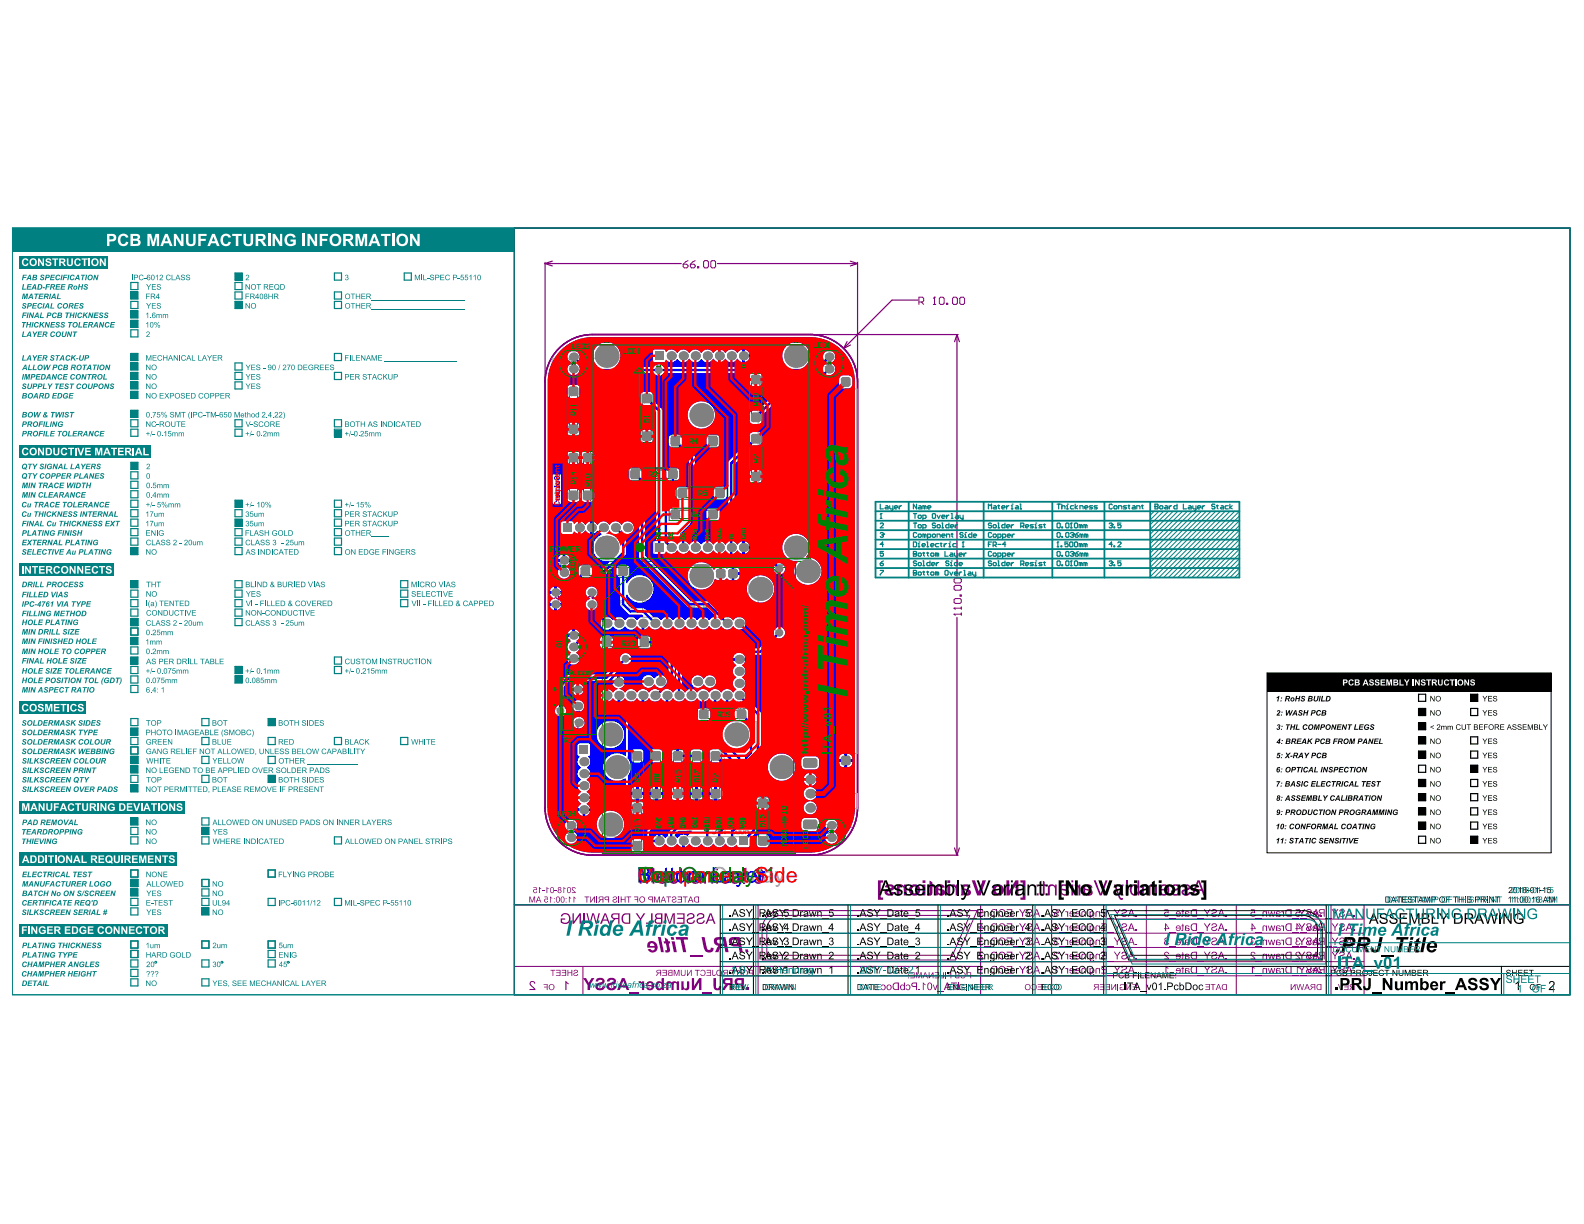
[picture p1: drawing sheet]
<svg xmlns="http://www.w3.org/2000/svg" width="279mm" height="216mm" viewBox="0 0 279 216" stroke-linecap="round" stroke-linejoin="round" font-family="sans-serif">
<g fill="none" stroke="#008000" stroke-width=".18">
<path d="M99.4 62.2l.5-.4h2.5a2.5 2.5 0 0 1 .8 3.7 2.5 2.5 0 0 1-3.7 .4 2.5 2.5 0 0 1-.1-3.7zM100.1 67.8h2.1v9h-2.1zM100.1 79.6h2.1v9h-2.1zM100.4 68.4h1.5v7.9h-1.5zM101 64.1l.2-.2 .1 .2zM101 63.9h.3M102.6 79.6h2.1v9h-2.1zM104.2 60.4h38.8v38.6h-38.8zM104.6 60.8h38.1v37.8h-38.1zM113 69h2.2v9h-2.2zM113.4 69.7h1.4v7.8h-1.4zM117.9 76.7h9v2.2h-9z"/>
<path d="M118.5 77.1h7.9v1.4h-7.9zM132.2 65.9h2.2v9h-2.2zM132.2 76.1h2.2v9h-2.2zM132.6 76.8h1.4v7.8h-1.4zM132.6 66.4h1.4v7.8h-1.4zM144.5 62.2l.5-.4h2.5a2.5 2.5 0 0 1 .8 3.7 2.5 2.5 0 0 1-3.7 .4 2.5 2.5 0 0 1-.1-3.7zM146.1 64.1l.2-.2 .1 .2zM146.1 63.9h.3M97.7 98.1l.5-.4h2.5a2.5 2.5 0 0 1 .8 3.7 2.5 2.5 0 0 1-3.6 .4 2.5 2.5 0 0 1-.2-3.7zM99.3 99.8h.4M100.4 80.1h1.5v7.9h-1.5zM102.9 80.1h1.5v7.9h-1.5z"/>
<path d="M106.3 99.7v50.9h34v-50.9h-38.3v2.1h9v-2.1M110.9 82.6h9v2.1h-9zM111.4 82.9h7.9v1.5h-7.9zM118 89.6h9v2.2h-9zM118.5 90h7.9v1.5h-7.9zM119.3 85.9h9v2.2h-9zM119.8 86.2h7.8v1.5h-7.8zM98.9 119.5h6.3v10.1h-6.3zM99 119.9h6.1v9.2h-6.1zM99.3 100l.2-.2 .2 .2zM99.8 111.9a2.54 2.54 0 0 1 3.9 2.2 2.54 2.54 0 0 1-3.9 2.2zM101.2 111.9l-1.3 .1v4.2l1.3 .2"/>
<path d="M102.7 100h7.8v1.5h-7.8zM105.7 112.2h9.1v2.2h-9.1zM106.4 112.5h7.9v1.5h-7.9zM106.7 100.1h33.3v50.1h-33.3zM111.3 132.1h2.2v9h-2.2zM111.7 132.7h1.5v7.9h-1.5zM114.7 132.1h2.2v9h-2.2zM115 132.7h1.5v7.9h-1.5zM118.4 132.2h2.2v9h-2.2zM118.8 132.7h1.5v7.9h-1.5zM121.8 132.1h2.2v9h-2.2zM122.1 132.7h1.5v7.9h-1.5z"/>
<path d="M123 124.9h9.1v2.2h-9.1zM123.5 125.3h7.9v1.4h-7.9zM125.1 132.1h2.2v9h-2.2zM125.5 132.7h1.5v7.9h-1.5zM99 144.9l.5-.4h2.5a2.5 2.5 0 0 1 .8 3.6 2.5 2.5 0 0 1-3.7 .5 2.5 2.5 0 0 1-.1-3.7zM100.6 146.6h.3M100.7 146.6l.2 .2h-.3zM111.3 141.4h2.2v9h-2.2zM111.7 141.9h1.5v7.9h-1.5zM133.5 140.6h2.1v9h-2.1zM133.8 141.1h1.5v7.8h-1.5zM144.9 144.9l.5-.4h2.5a2.5 2.5 0 0 1 .8 3.6 2.5 2.5 0 0 1-3.6 .5 2.5 2.5 0 0 1-.2-3.7z"/>
<path d="M146.5 146.8l.2-.2 .1 .2zM146.5 146.6h.3"/>
</g>
<g fill="#008000">
<path d="M100.9 84.1h.3l.1-.1 .1 .2z"/>
<path d="M100.9 72.2l.5 .1h-.4v.1z"/>
<path d="M100.9 71.9l.5 .1h-.4v.1z"/>
<path d="M117.4 123.2h.5v.1l-.3 .1h.3v.2h-.5l.4-.1-.4-.1 .4-.1z"/>
<path d="M117.4 124.7h.3l.1-.1 .1 .1z"/>
<path d="M117.6 124.9v.1z"/>
<path d="M117.4 125.5h.5v.3l-.1-.2-.2 .2v-.2z"/>
<path d="M117.4 125.9l.5 .1z"/>
<path d="M133.1 70.3h.3v-.1l.1 .2z"/>
<path d="M134.3 145h.3v-.1l.2 .2z"/>
<path d="M134.3 145.2l.3 .2 .1-.1 .1 .2h-.2l-.2-.1-.1 .1z"/>
<path d="M98.7 100.6h.3l.1-.2v.3z"/>
<path d="M98.7 100v.2h.1v-.2l.1 .2h.1l.1-.2v.3h-.4z"/>
<path d="M98.7 99.2l.1 .2 .2-.2 .1 .2-.1 .1v-.2l-.1 .2-.2-.1z"/>
<path d="M100.9 113.8l.4 .1h-.3v.1z"/>
<path d="M119.3 136.7h.3v-.1l.1 .2z"/>
<path d="M119.3 137l.1-.1v.2h.1v-.2h.2v.3v-.2l-.3 .2z"/>
<path d="M122.6 136.6h.5h-.3l-.1 .1z"/>
<path d="M122.6 136.1l.5 .3-.4-.2-.1 .2z"/>
<path d="M126 136.3l.3 .2 .1-.2v.3l-.2-.2-.2 .2z"/>
<path d="M133.1 80.4l.4 .2-.3-.1-.1 .2z"/>
<path d="M110.1 113.1h.3l-.2 .3h.2v.1h-.2l.1-.4z"/>
<path d="M99.9 147.3h.4v-.2v.3z"/>
<path d="M99.9 146.7l.1 .3 .1-.2 .2 .2v-.3v.3h-.4z"/>
<path d="M100.3 64.7h.4l.1-.2v.3z"/>
<path d="M100.3 64.1l.1 .2h.1v-.2l.1 .2h.1l.1-.2v.3h-.5z"/>
<path d="M100.4 63.3l.3 .2 .1-.2v.3l-.3-.2-.1 .2z"/>
<path d="M101.8 124.8h.3v-.1l.1 .1z"/>
<path d="M103.4 84.1h.3l.1-.1 .1 .2z"/>
<path d="M112.2 145.9h.3v-.1l.1 .1z"/>
<path d="M112.2 146.1h.1v.2h.2v-.2l.1 .2h-.3z"/>
<path d="M118.9 91.1h.4l.1-.2v.3z"/>
<path d="M119 90.5v.2h.2l.1-.2v.2l-.3 .1z"/>
<path d="M118.9 89.8h.5h-.4v.1z"/>
<path d="M123.8 86.8h.2l-.2 .1 .2 .1-.1 .2-.1-.1h.2v-.1h-.2z"/>
<path d="M145.9 147.3h.3l.1-.2v.3z"/>
<path d="M145.8 146.7l.1 .3 .1-.2 .2 .2 .1-.3v.3h-.5z"/>
<path d="M145.9 146l.3-.1 .1 .2-.1 .1v-.2l-.1 .1h-.2v.1z"/>
<path d="M145.4 64.6h.4l.1-.2v.3z"/>
<path d="M145.4 64l.1 .3h.1v-.2l.1 .2h.1l.1-.3v.3h-.5z"/>
<path d="M145.4 63.3l.5 .1h-.3l-.1 .1z"/>
<path d="M113.9 73.3l.4 .1h-.3v.1z"/>
<path d="M106.5 100.5v.4l.1-.1-.1 .2z"/>
<path d="M115.5 83.5h.2l-.1 .4-.2-.1h.2v-.3h-.2z"/>
<path d="M127.4 125.9l.2-.1v.4z"/>
<path d="M112.6 152.9h.6l.7 2.4 .8-2.4h.5v2.8h-.3v-2.3l-.8 2.3h-.3l-.8-2.4v2.4h-.4z"/>
<path d="M118 153.9l.3-.2 .5-.1 .4 .2 .3 .5h-.4v-.1a.59 .59 0 0 0-.8-.1 .59 .59 0 0 0-.2 .8l.1 .3 .4 .2 .4-.1 .2-.4 .3 .1-.2 .4-.4 .3h-.3l-.5-.2-.3-.6z"/>
<path d="M119.8 152.9h.3v1l.4-.2 .3-.1 .5 .4 .1 1.7h-.4v-1.3a.48 .48 0 0 0-.5-.5 .48 .48 0 0 0-.4 .7v1.1h-.3z"/>
<path d="M124 153.7h.3v.3l.5-.4 .6 .2 .2 .4v1.5h-.4v-1.5l-.1-.2-.3-.1-.4 .3-.1 1.5h-.3z"/>
<path d="M127.1 153.9l.5-.3 .5 .1 .3 .2 .1 .4h-.3l-.3-.4-.5 .1-.2 .7 .1 .5 .3 .2 .5-.1 .1-.4 .4 .1-.3 .5-.6 .2-.6-.3-.3-.6z"/>
<path d="M100.9 83.5h.5l-.1 .4-.2-.1-.2 .1 .2-.2zM101.2 83.6v.2l.1-.2z"/>
<path d="M101 84.3l.4 .2h-.5zM101.1 84.3l.1 .2z"/>
<path d="M100.9 72.6h.3l.2-.1-.2 .2 .2 .2h-.5zM101 72.6l.1 .2z"/>
<path d="M117.4 123.9a.25 .25 0 0 1 .5 0 .25 .25 0 0 1-.5 0zM117.5 123.9a.15 .15 0 0 0 .3 0 .15 .15 0 0 0-.3 0z"/>
<path d="M117.4 124.1h.5l-.1 .3h-.3zM117.5 124.2v.2h.3v-.2z"/>
<path d="M117.4 125.1h.5l-.1 .3-.2-.1-.2 .2 .2-.2zM117.7 125.2l.1 .2v-.2z"/>
<path d="M117.4 126.1h.5l-.1 .3h-.3zM117.5 126.1l.1 .2h.2v-.2z"/>
<path d="M133.1 69.8h.4v.3h-.1l-.1-.1-.2 .2 .2-.3zM133.3 69.9l.1 .1v-.1z"/>
<path d="M133.1 70.7a.2 .2 0 0 1 .4 0 .2 .2 0 0 1-.4 0zM133.2 70.6l.2 .1z"/>
<path d="M134.3 144.5h.5l-.1 .3-.2-.1-.2 .2 .2-.3zM134.6 144.6l.1 .2v-.2z"/>
<path d="M98.7 99.6h.3l.1 .3h-.4zM98.8 99.7l-.1 .1h.3v-.1z"/>
<path d="M100.9 114.1h.5l-.2 .4-.3-.1zM101 114.2a.15 .15 0 0 0 .3 0 .15 .15 0 0 0-.3 0z"/>
<path d="M119.3 136.1h.4v.3h-.2l-.2 .1 .2-.2zM119.5 136.2l.1 .2 .1-.2z"/>
<path d="M122.7 136.9h.2l.2-.1-.2 .2 .2 .2h-.5zM122.7 136.9v.2h.1z"/>
<path d="M126 136.7l.2 .1 .2-.2-.2 .3 .2 .1h-.4zM126.1 136.7v.2h.1z"/>
<path d="M133.1 80.7l.2 .1 .2-.1-.2 .2 .2 .2h-.4zM133.2 80.8v.2h.1z"/>
<path d="M110.5 113.1l.2 .1 .1-.1v.4h-.3l.1-.2zM110.6 113.3l.2 .1v-.1z"/>
<path d="M109.7 113.3a.2 .2 0 0 1 .4 0 .2 .2 0 0 1-.4 0zM109.9 113.2l.1 .2v-.2z"/>
<path d="M100 146.3h.3v.3h-.4zM100 146.4v.2h.3l-.1-.2z"/>
<path d="M99.9 146l.4-.1v.2l-.1 .1zM100.1 146.1l.1 .1z"/>
<path d="M100.4 63.7l.3-.1 .1 .4h-.5zM100.4 63.8v.1h.3v-.2z"/>
<path d="M101.8 124.3h.4v.3h-.2zM102 124.3l.1 .2v-.2z"/>
<path d="M103.4 83.6h.5l-.1 .3-.2-.1-.2 .1 .2-.2zM103.7 83.6l.1 .2v-.2z"/>
<path d="M103.5 84.3h.3l.1 .2-.4 .1zM103.7 84.4a.06 .06 0 0 0 .1 0 .06 .06 0 0 0-.1 0zM103.5 84.4a.07 .07 0 0 0 .1 0 .07 .07 0 0 0-.1 0z"/>
<path d="M112.2 145.3h.4v.3l-.2 .1v-.1l-.2 .1 .2-.2zM112.5 145.4v.2l.1-.2z"/>
<path d="M118.9 90.1l.3-.1 .2 .4h-.5zM119 90.1v.2h.3l-.1-.2z"/>
<path d="M123.3 86.8h.4l-.1 .2 .1 .2-.2-.2-.2 .2zM123.4 86.8v.2l.2-.1z"/>
<path d="M145.9 146.3h.3l.1 .3h-.5zM146 146.4l-.1 .2h.3v-.2z"/>
<path d="M145.5 63.7l.3-.1 .1 .4h-.5zM145.6 63.7l-.1 .2h.3v-.2z"/>
<path d="M112.2 136.7h.2v.1l.2-.2-.1 .2 .1 .2h-.4zM112.3 136.7v.2h.1z"/>
<path d="M112.2 136.4l.3-.1 .1 .2-.1 .1 .1-.2h-.1v.1l-.2 .1zM112.3 136.5a.08 .08 0 0 0 .1 0 .08 .08 0 0 0-.1 0z"/>
<path d="M113.9 73.6l.2 .1 .2-.1-.2 .2 .2 .1h-.4zM113.9 73.7l.2 .1z"/>
<path d="M115.6 136.7l.2 .1 .2-.2-.2 .2 .2 .2h-.5zM115.6 136.7v.2h.1z"/>
<path d="M115.6 136.4l.3-.1 .1 .2-.4 .1zM115.6 136.5a.05 .05 0 0 0 .1 0 .05 .05 0 0 0-.1 0zM115.8 136.5a.06 .06 0 0 0 .1 0 .06 .06 0 0 0-.1 0z"/>
<path d="M122.4 77.6l.2 .2 .2-.2v.4h-.4l.2-.2zM122.5 77.9h.2v-.1z"/>
<path d="M122.1 77.6l.3 .1-.2 .3zM122.2 77.8v.1l.1-.1z"/>
<path d="M106.7 100.5l.2 .2 .2-.2v.5l-.3-.1 .1-.2zM106.8 100.8l.2 .1v-.1z"/>
<path d="M106.1 100.6h.2v.3h-.2l.2-.1h-.2zM106.1 100.7a.07 .07 0 0 0 .1 0 .07 .07 0 0 0-.1 0z"/>
<path d="M115 83.4l.3 .1-.1 .2 .2 .2-.2-.2-.2 .2zM115.1 83.5v.1h.2z"/>
<path d="M126.9 125.8l.4 .1-.1 .1 .1 .2-.2-.1-.2 .1zM127 125.9v.1h.2z"/>
<path d="M127.7 125.9h.2v.3h-.2l.2-.1h-.2zM127.7 125.9a.1 .1 0 0 0 .2 0 .1 .1 0 0 0-.2 0z"/>
<path d="M122.1 90.5l.3 .1-.1 .2 .2 .2-.3-.2-.1 .2zM122.2 90.6v.1h.1z"/>
<path d="M122.6 90.6h.2h-.2l.2 .2-.1 .2-.2-.1zM122.6 90.8a.07 .07 0 0 0 .1 0 .07 .07 0 0 0-.1 0z"/>
<path d="M115.9 153.9l.5-.3 .4 .1 .4 .2 .2 .3 .1 .5h-1.5l.1 .5 .4 .2a.53 .53 0 0 0 .6-.4l.3 .1-.2 .4-.2 .1-.5 .1-.6-.2-.3-.7 .1-.6zM116.2 154.1l-.2 .4h1.1l-.2-.5-.4-.1z"/>
<path d="M122 153.9l.4-.2 .5-.1 .4 .2 .2 .3 .1 1.6h-.4l-.1-.3-.4 .3h-.4a.61 .61 0 0 1-.5-.8 .61 .61 0 0 1 .8-.4h.3a.29 .29 0 0 0 .2-.4 .29 .29 0 0 0-.4-.2l-.4 .1-.1 .3-.4-.1zM122.2 155l-.1 .1a.52 .52 0 0 0 .7 .3 .52 .52 0 0 0 .3-.6v-.1z"/>
<path d="M126.1 152.9h.3v.4h-.3zM126.1 153.7h.3v2h-.3z"/>
<path d="M128.9 153.9l.4-.2 .5-.1 .5 .2 .1 .3 .2 1.6h-.4l-.1-.3-.4 .3h-.4a.61 .61 0 0 1-.5-.8 .61 .61 0 0 1 .8-.4l.3-.1a.29 .29 0 0 0 .2-.3 .29 .29 0 0 0-.4-.2 .5 .5 0 0 0-.6 .4l-.3-.1zM129.1 155v.1a.53 .53 0 0 0 .6 .3 .53 .53 0 0 0 .4-.6v-.1z"/>
</g>
<path d="M131.1 152.9v2.8" fill="none" stroke="#008000" stroke-width=".32"/>
<g fill="#008000">
<path d="M133 153.6l.5-.3 .3-.4h.2v2.8h-.3v-2.2l-.7 .4z"/>
<path d="M135.1 153.6l.5-.3 .3-.4h.2v2.8h-.3v-2.2l-.7 .4z"/>
</g>
<g fill="none" stroke="#008000" stroke-width=".18">
<path d="M99.9 61.8a2.5 2.5 0 0 0-.7 3.8 2.5 2.5 0 0 0 3.9 0 2.5 2.5 0 0 0-.7-3.8M145 61.8a2.5 2.5 0 0 0-.7 3.8 2.5 2.5 0 0 0 3.9 0 2.5 2.5 0 0 0-.7-3.8M98.2 97.7a2.5 2.5 0 0 0-.6 3.8 2.5 2.5 0 0 0 3.8 0 2.5 2.5 0 0 0-.7-3.8M101.2 111.9a2.25 2.25 0 0 1 2.2 2.2 2.25 2.25 0 0 1-2.2 2.3M99.5 144.5a2.5 2.5 0 0 0-.7 3.8 2.5 2.5 0 0 0 3.9 0 2.5 2.5 0 0 0-.7-3.8M145.4 144.5a2.5 2.5 0 0 0-.7 3.8 2.5 2.5 0 0 0 3.9 0 2.5 2.5 0 0 0-.7-3.8"/>
<circle cx="102.4" cy="122.9" r=".25"/>
</g>
<g fill="none" stroke="#800080" stroke-width=".21">
<path d="M96.1 46.3v20.8M96.1 46.5l1.3 .4M96.1 46.5h24.1M97.4 46.1l-1.3 .4M126.6 46.5h24.7M143.1 59h25.9M150 46.1l1.3 .4M151.3 46.3v20.8M151.3 46.5l-1.3 .4M161.9 52.9h-4.6l-8.5 8.6M168.8 59l.4 1.3M168.8 59l-.4 1.3"/>
<path d="M168.8 59v42.6M149.4 60.3l-.6 1.2M150 60.9l-1.2 .6M168.8 108.9v41.9M143.1 150.8h25.9M168.4 149.6l.4 1.2M169.2 149.6l-.4 1.2"/>
</g>
<path d="M104.5 59h38.4M96.1 67.4v75.1M151.3 67.4v75.1M104.5 150.8h38.4" fill="none" stroke="#800080" stroke-width=".25"/>
<g fill="none" stroke="#800080" stroke-width=".18">
<path d="M120.5 46.6h.6l.2 .2v.2l-.2 .3h-.4l-.2-.3zM121.3 46l-.8 .6M121.8 46.6h.6l.2 .2v.2l-.2 .3h-.4l-.2-.3zM122.6 46l-.8 .6M123 47h.3v.3h-.3zM124.3 46h.4l.3 .2v.8l-.3 .3h-.4l-.2-.3v-.8zM125.4 46.2l.2-.2h.4l.2 .2v.8l-.2 .3h-.4l-.2-.3zM162.1 53.3h.6l.2-.2v-.5l-.2-.2h-.6v1.3M162.5 53.3l.4 .4M164.6 53.7h.4M164.8 52.4h.1M164.8 52.4v1.3"/>
<path d="M164.8 52.4l-.2 .2M165.9 52.4h.4l.2 .2v.9l-.2 .2h-.4l-.2-.2v-.9zM167 53.5h.2v.2h-.2zM168 52.6l.2-.2h.5l.2 .2v.9l-.2 .2h-.5l-.2-.2zM169.3 52.6l.2-.2h.4l.2 .2v.9l-.2 .2h-.4l-.2-.2zM101 63.3l.4-.1 .1 .2-.4 .1zM101 64.6h.3l.2 .2-.2 .1h-.3M101.1 72.5l.1 .1-.1 .1M101.1 72.4v.1M101.1 72.1l.1 .1h-.1zM101.1 72.4h.1M101.1 72.4l.1 .1v-.1"/>
<path d="M101.2 72.3h.1M101.4 63.9h.1zM101.5 64.1v.3l-.3-.3-.2 .1 .1 .2M114 73.8l.2 .1h-.2M114 73.4h.1M114 73.7h.1M114 73.6l.2 .1v-.1M114 73.6v.1M114 73.3v.1M114 73.3h.2M114 73.4h.2M114.2 73.5v.1"/>
<path d="M114.2 73.6h.1M114.2 73.5h.1M114.2 73.3v.1M114.2 73.4h.1M122.2 77.7v.2zM122.4 77.7h.1M122.5 77.8h.1M122.5 77.7h.1l-.1 .1M122.6 77.9l.1-.2v.2M133.2 70.5h.2zM133.2 70.3v-.1l.1 .1M133.2 70.3h.1"/>
<path d="M133.3 70.3h.1M133.4 70.2v.1M133.4 70h-.2l.2 .1M146.1 64.6h.3l.2 .2-.2 .1h-.3M146.1 63.3l.4-.1 .1 .2-.4 .1zM146.5 63.9h.1zM146.6 64.1v.3l-.3-.3-.2 .1 .1 .2M99.4 99.1h.3l.1 .2-.4 .1zM99.7 99.8h.1zM101.1 84.3h.1zM101.1 84v-.1l.1 .1M101.1 84.1h.1"/>
<path d="M101.2 84h.1M101.2 83.9v.1M101.2 83.8h-.1l.1 .1M103.6 84.1h.1M103.6 84.3h.1zM103.7 83.9l-.1 .1M103.7 83.8h-.1l.1 .1M115.1 83.6v.1l.1-.1M115.2 83.6l.1 .1M115.4 83.7h.1M115.5 83.6h.1v.1zM115.6 83.6h.1"/>
<path d="M122.2 90.7v.1l.1-.1M122.3 90.7l.1 .1M122.5 90.8h.1M122.7 90.7v.1M122.7 90.7h.1M122.7 90.8h.1M123.4 86.9l.1 .2v-.2M123.6 86.9l.1 .2M123.6 87.1l.2 .1h-.2M123.6 87.6l.2 .1zM123.6 87.3l.2 .1M123.7 87v.1"/>
<path d="M123.7 87h.1M123.8 87.4h.1M123.8 87.4v.1M123.8 87v.1M123.9 86.9l.1 .2zM133.2 80.9l.2 .1h-.2M133.3 80.7v.1M133.3 80.4l.1 .1h-.1zM133.3 80.7h.1M133.3 80.7l.1 .1v-.1M133.4 80.6h.1M133.4 80.6v.1"/>
<path d="M97.8 105.6l.2-.4 .2 .4M98.4 105.2h.2M98.4 105.7l.1 .1M98.5 105.8h.1M98.5 105.2v.6M98.9 105.2l.1 .1zM99.3 100.5h.4l.1 .2-.1 .1h-.4M99.4 105.2h.2M99.4 105.7l.1 .1M99.5 105.8h.1M99.5 105.2v.6M99.8 100v.3l-.3-.3-.2 .1 .1 .2"/>
<path d="M100.4 105.5h.4M101.6 105.2h.2M101.6 105.8h.2M101.7 105.2v.6M102.1 105.2v.6l.4-.1-.1-.3h-.3M103.1 105.3l-.1-.1-.3 .1 .1 .5 .3-.1M104.2 105.2h-.3v.6M104.7 105.2l-.3 .1 .1 .3h.2l.1-.2h-.4M105 105.6l.2-.4 .2 .4M105.9 105.2l-.3 .1 .1 .3h.2l.1-.2h-.4M106.2 105.2h.2M106.3 105.2v.6h-.1"/>
<path d="M106.3 100.7h.1v.1zM106.5 100.7h.1M106.6 100.7l.1 .1M106.8 100.8v-.1l.1 .1M107.3 105.5h.1M107.3 105.2l.4 .1-.1 .5h-.3zM107.3 105.5h.3M110 113.2l.1 .2 .1-.2M110.1 113.2h.1M110.1 113.2h-.1M110.3 113.2h.1M110.4 113.2l.1 .1"/>
<path d="M110.5 113.4l.1-.2v.2M142.4 100.5h.2l-.2 .1M142.4 100.6l.2 .1M142.5 100.8h.1M142.5 100.9l-.1 .1h.1M142.5 100.9l.1 .1M142.6 101h.1M142.6 101h-.1M168.3 108.3h.1M168.3 107.3h.1M168.3 102.2l.2-.2h.8l.3 .2v.4l-.3 .2h-.8l-.2-.2zM168.3 103.5l.2-.2h.8l.3 .2v.4l-.3 .2h-.8l-.2-.2z"/>
<path d="M168.3 105.8l.2-.2h.8l.3 .2v.4l-.3 .2h-.8l-.2-.2zM168.3 108.3h1.3M168.3 108.3l.2 .3M168.3 107.3h1.3M168.3 107.3l.2 .2M169.3 104.9h.3v.3h-.3zM169.6 107.1v.4M169.6 108.1v.5M101.7 121.8v.2M101.7 122.3l.1 .1zM101.7 122.8v.2M101.7 125v.2"/>
<path d="M101.7 129.6v.2M101.7 130.6h.5v.3l-.4 .1zM101.7 121.9h.5M101.7 122.9h.5M101.7 125.5h.5l-.1 .4-.2-.1v-.3M101.7 125.1h.5M101.8 126.5l-.1-.1 .1-.3h.3l.1 .1-.1 .3M101.9 127.8v.4l.1-.1-.1-.3-.2 .1v.2M101.9 129v.4l.1-.1-.1-.3-.2 .1v.2M101.9 130.6h.1M101.9 123.8v.4M101.9 130.6v.3"/>
<path d="M102 121.2l-.3 .2 .3 .2M102 128.4l-.3 .2 .3 .2M102.1 121.8l.1 .1M102.1 122.8l.1 .1M102.2 121.9h.1M102.2 122.9h.1M102.2 127.2h-.5v.4M102.2 125v.2M102.2 129.6v.1h-.5M112.3 136.4h.2zM112.3 136.8l.2 .1h-.2M112.5 136.6h.1"/>
<path d="M112.5 136.7l-.1 .1M115.7 136.8l.2 .1h-.2M115.7 136.4h.2l-.2 .1zM115.8 136.6h.1M115.9 136.7l-.2 .1M119.4 136.9h.2M119.4 136.7h.1M119.4 136.9h.1M119.5 136.9h.1M119.6 136.5l-.2 .1M119.6 136.4h-.2l.2 .1M119.6 136.9h.1"/>
<path d="M122.8 136.8l.2 .1h-.2M122.8 136.4h.2zM122.9 136.6h.1M123 136.7l-.2 .1M126.1 136.8l.2 .1h-.2M126.2 136.7h.1M126.2 136.4h.1l-.1 .1zM126.2 136.7v.1M126.2 136.7l.1 .1v-.1M126.3 136.6h.1M127.2 125.9v.2l.1-.2M127.4 125.9h.1"/>
<path d="M127.4 125.9l-.1 .1M127.4 125.9v.1M127.4 126l-.1 .1h.1M127.5 126.1h.1M127.6 126.1h.1M127.6 126v.1M127.7 125.9v.2M127.7 125.9l-.1 .1M144.4 139.9v.1M144.4 139.9h.1M144.4 139.9l.1 .1zM144.4 139.8l.2 .1"/>
<path d="M144.4 139.6l.1 .1M144.4 139.8v.1M144.5 139.6v.1zM144.7 139.9v.1M144.8 139.9h-.1M144.8 139.9h.1v.1zM144.8 139.8l.1 .1M144.8 139.6l.1 .1M144.8 139.9h.1M145.1 139.3l.1 .1zM145.1 139.9v.1l.1-.1M145.1 139.9h.2"/>
<path d="M145.1 139.2h.1M145.1 139.6v.1h.1M145.2 139.2h.1M145.2 139.2h-.1M145.4 139.8l.1 .1 .1-.1M145.4 139.6l.1 .1M145.4 139.7h.2M145.4 140h.2M145.8 139.9l.1 .1-.1 .1M145.8 139.4l.1 .1M145.8 139.3h.1M145.8 139.5h.1"/>
<path d="M145.9 139.6l-.1 .1M145.9 139.5l-.1 .1M145.9 139.3l-.1 .1M145.9 139.6v.1M145.9 139.6h.1M146.1 139.4l.1-.1 .1 .1M146.1 139.1l.1 .1M146.1 139.4v.2M146.1 139.6h.1M146.1 139.4h.1M146.1 139.1h.1M146.2 139.4v.2"/>
<path d="M146.2 139.1v.1M146.2 139.8v.1l.1-.1h-.2M146.2 139.9v.2M146.2 139.6l-.1 .1M146.2 139.6h.1M146.2 139.4h.1M146.2 139.6v.1M146.3 139.6l-.1 .1M146.3 139.1l-.1 .1M146.4 139.5l.1 .1zM146.4 139.6l.1 .1zM146.4 139.1v.1"/>
<path d="M146.4 139.8v.1M146.4 139.8h.2M146.4 139.4h.1M146.4 139.2h.1M146.4 139.9l.1 .1zM146.4 139.4l.1-.1 .1 .1M146.4 139.1h.1M146.5 139.1v.1M146.5 139.2h-.1M146.5 139.2h.1M146.5 139.1h.1M146.6 139.8h.1"/>
<path d="M146.6 139.9l-.1 .1M146.6 139.8l-.1 .1M146.6 139.6l-.1 .1M146.6 139.4l-.1 .2M100.6 145.9l.4-.1 .1 .3-.4 .1zM100.6 147.3h.3l.2 .1-.2 .2h-.3M101 146.5l.1 .1zM101.1 146.8v.3l-.4-.3h-.1l.1 .3M112.3 145.9h.1M112.4 146l.1 .1h-.1zM112.5 145.7l-.2 .1M112.5 145.5l-.2 .1 .2 .1"/>
<path d="M134.5 145v.1M134.5 145.2l.1 .1zM134.5 145h.1M134.5 145.1h.1M134.6 144.9l-.1 .1M134.6 144.7l-.1 .1h.1M144.4 140.1h.1l-.1 .1M144.5 140.3h-.1h.1M144.8 140.1l.1 .1M144.8 140.2v.1M144.8 140.1v.1M144.8 140.3h.1h-.1"/>
<path d="M144.8 140.3h.1M144.9 140.1h.1M145.1 140.2h.1M145.1 140.6v.1M145.1 140.3h.1M145.1 140.5h.1M145.1 140.5l.1 .2zM145.2 140.4l-.1 .1M145.3 140.2h.1M145.3 140.7l-.2 .1h.2M145.4 140.4l.2-.1-.2 .1M145.4 140.2h.2"/>
<path d="M145.6 140.2h.1M145.7 140.4l.2-.1-.1 .1M145.8 140.1l.1 .1M145.9 140.6l-.1 .1M145.9 140.6h.1M145.9 140.2h.1M145.9 140.6v.1M146 140.2h.1M146.1 140.6v.1l.1-.1M146.1 140.8h.2M146.1 140.4l.1-.1 .1 .1M146.1 140.1v-.2l.1 .2"/>
<path d="M146.1 140.6v-.2l.1 .2M146.2 140.4v.2M146.2 140.1v.1l.1-.1h-.2M146.2 140.6h.1M146.2 140.1h.1M146.2 140.6v.1M146.4 140.4l.1 .1zM146.4 140.3l.1 .1M146.4 140.6l.1 .1M146.4 140.9l.2-.1-.1 .1M146.5 140.1v.1l.1-.1h-.2M146.5 145.9l.4-.1 .1 .3-.4 .1z"/>
<path d="M146.5 147.3h.3l.2 .1-.2 .2h-.3M146.6 140.4l-.1 .1M146.9 146.5l.1 .1zM147 146.8v.3l-.4-.3v.3"/>
</g>
<g fill="#800080">
<path d="M112.8 153.1h.6l.8 2.4 .7-2.4h.5v2.8h-.3v-2.3l-.8 2.3h-.3l-.8-2.3v2.3h-.4z"/>
<path d="M118.2 154.1l.3-.2h.5l.4 .1 .3 .5h-.4v-.1a.57 .57 0 0 0-.8-.1 .57 .57 0 0 0-.2 .7l.1 .4 .4 .2 .4-.1 .2-.4 .3 .1-.2 .4-.4 .3h-.3l-.5-.2-.3-.8z"/>
<path d="M120 153.1h.3v1l.3-.2h.4l.5 .3 .1 1.7h-.4v-1.3a.48 .48 0 0 0-.5-.5 .48 .48 0 0 0-.4 .7v1.1h-.3z"/>
<path d="M124.2 153.9h.3v.3l.5-.3h.3l.4 .2 .1 1.8h-.3v-1.4l-.1-.2-.3-.2-.3 .1-.2 .2-.1 1.5h-.3z"/>
<path d="M127.3 154.1l.3-.2h.5l.4 .1 .2 .5h-.3v-.1a.57 .57 0 0 0-.8-.1 .57 .57 0 0 0-.2 .7 .53 .53 0 0 0 .4 .6 .53 .53 0 0 0 .6-.2v-.3l.4 .1-.3 .5-.3 .2h-.4l-.5-.3-.2-.6z"/>
<path d="M116.1 154.1l.8-.2 .4 .1 .3 .4 .1 .6h-1.5l.1 .4 .4 .2a.53 .53 0 0 0 .6-.4l.4 .1-.3 .4-.3 .2h-.5l-.5-.3-.2-.8zM116.4 154.3l-.2 .4h1.1l-.1-.4-.3-.2z"/>
<path d="M122.2 154.1l.5-.2h.7l.2 .2 .2 1.8h-.4v-.3l-.7 .3-.5-.1-.2-.3 .1-.5 .4-.2 .6-.1a.3 .3 0 0 0 .2-.4 .3 .3 0 0 0-.4-.2l-.4 .1-.1 .3-.4-.1zM122.4 155.2l-.1 .1a.52 .52 0 0 0 .7 .3 .52 .52 0 0 0 .3-.6v-.1z"/>
<path d="M126.3 153.1h.3v.4h-.3zM126.3 153.9h.3v2h-.3z"/>
<path d="M129.2 154.1l.5-.2h.5l.4 .2 .1 1.8h-.3l-.1-.3-.5 .3-.6-.1-.3-.4 .1-.4 .4-.2 .6-.1a.28 .28 0 0 0 .3-.4 .28 .28 0 0 0-.4-.2 .46 .46 0 0 0-.6 .4l-.3-.1zM129.4 155.1l-.1 .2a.54 .54 0 0 0 .7 .3 .54 .54 0 0 0 .3-.6v-.1z"/>
</g>
<path d="M131.3 153.1v2.8" fill="none" stroke="#800080" stroke-width=".34"/>
<path d="M133.2 153.3l.7-.2 .4 .2 .3 .4 .2 .6-.1 .9-.2 .4-.5 .3-.7-.1-.3-.6h.4v.2l.3 .2h.3l.3-.3 .1-.7-.6 .3-.7-.3-.1-.7zM133.2 154a.6 .6 0 0 0 1.2 0 .6 .6 0 0 0-1.2 0z" fill="#800080"/>
<path d="M104.5 59a8.3 8.3 0 0 0-8.4 8.4M142.9 59a8.3 8.3 0 0 1 8.4 8.4M96.1 142.5a8.3 8.3 0 0 0 8.4 8.3M151.3 142.5a8.3 8.3 0 0 1-8.4 8.3" fill="none" stroke="#800080" stroke-width=".25"/>
<g fill="none" stroke="#800080" stroke-width=".18">
<path d="M90.7 40.2h186.2v135.3h-186.2zM90.7 159.6h186.2M133.7 159.6v15.9M173 159.6v15.9M185.5 159.6v15.9M202.2 159.6v15.9M218.1 159.6v15.9M234.8 159.6v15.9M240.6 159.6v15.9M90.7 170.5h82.3M102.8 170.5v5M137.8 161.5h33.3l-3.1 7h-32.7v-4.6"/>
<path d="M137.8 160.6h34.5l-3.7 8.7h-34.2v-5.4M173 172.1h67.6M173 169.6h67.6M173 167.1h67.6M173 164.6h67.6M173 162.1h67.6"/>
</g>
<g fill="#800080">
<path d="M93.5 173.2l.4-.2 .4 .2 .1 .3h-.2l-.1-.3h-.2l-.3 .3 .9 1.1h-1.1v-.2h.8l-.8-.7z"/>
<path d="M95.9 173.6h.7v1h-.2v-.4h-.4v-.2h.4v-.3h-.5z"/>
<path d="M99.7 173l.6 .4v.2l-.4-.2v1.2h-.2z"/>
<path d="M101.2 171.2l.3-.1 .4 .1v.3l-.6 .3 .1 .2h.2l.4-.2-.2 .3-.4 .1-.2-.2v-.3l.6-.4-.1-.1h-.2l-.2 .2h-.1z"/>
<path d="M100.1 171.1h.1v.4h.6v-.4h.1v1h-.1v-.5h-.6v.5h-.1z"/>
<path d="M99.1 171.1h.8v1h-.8v-.1h.6v-.4h-.6v-.1h.6v-.3h-.6z"/>
<path d="M98.1 171.1h.8v1h-.8v-.1h.6v-.4h-.6v-.1h.6v-.3h-.6z"/>
<path d="M97.1 171.1h.9v.1h-.4v.9h-.1v-.9h-.4z"/>
<path d="M101.2 158.1l.4 .3-.1 .1-.2-.1v.8h-.1z"/>
<path d="M100.3 158.1l.4 .3v.1l-.2-.1v.8h-.2z"/>
<path d="M97 158.1l.4 .3v.1l-.3-.1v.8h-.1z"/>
<path d="M96 158.1h.6l.1 .6-.4-.1-.2 .2 .2 .3 .4-.2-.2 .3h-.3l-.2-.2 .1-.4h.4l-.1-.3h-.4z"/>
<path d="M93.4 158.1h.2l.3 1 .3-1h.2v1.1h-.1v-.9l-.4 .9h-.1l-.3-.9v.9h-.1z"/>
<path d="M100.9 156.5h.4l.2 .1v.2l-.4-.2-.1 .2 .6 .7h-.7v-.1h.5l-.5-.4z"/>
<path d="M99.4 156.5l.4 .2v.1l-.3-.1v.8h-.1z"/>
<path d="M97.8 157.1h.4v.1h-.4z"/>
<path d="M96.4 156.5l.4 .2v.1l-.3-.1v.8h-.1z"/>
<path d="M95.7 157.1h.4v.1h-.4z"/>
<path d="M95.1 156.5l.4 .2-.1 .1-.2-.1v.8h-.1z"/>
<path d="M94.1 156.5h.5l.1 .5-.3-.1-.2 .2 .1 .3 .4-.2-.1 .3h-.4l-.2-.2 .2-.4h.4l-.1-.3h-.4z"/>
<path d="M169.5 171.6l.5-.1 .3 .2v.4l-.1 .4-.4 .1-.3-.2-.1-.2h.1l.2 .2h.3l.2-.3-.2-.5h-.3l-.1 .2h-.2z"/>
<path d="M167.1 171.5h.7v1.1h-.1v-.5h-.5v-.2h.5v-.3h-.6z"/>
<path d="M166.7 171.5h.2v1.1h-.2z"/>
<path d="M166.3 171.5h.2v1.1h-.7v-.2h.5z"/>
<path d="M164.9 171.5h.8v1.1h-.8v-.2h.6v-.3h-.6v-.2h.6v-.3h-.6z"/>
<path d="M163.8 171.5h.2v.8l.5-.8h.2v1.1h-.2v-.9l-.5 .9h-.2z"/>
<path d="M161.6 171.5h.2l.3 .9 .3-.9h.2v1.1h-.1v-1l-.4 1h-.1l-.3-.9v.9h-.1z"/>
<path d="M160.6 171.5h.7v1.1h-.8v-.2h.7v-.3h-.6v-.2h.6v-.3h-.6z"/>
<path d="M169 173.3h.2v1.3h-.2z"/>
<path d="M167.8 173.3h1v.2h-.4v1.1h-.2v-1.1h-.4z"/>
<path d="M165.4 174.9h1.1v.1h-1.1z"/>
<path d="M164.5 173.7h.2l.3 .7 .2-.7h.2l-.4 .9h-.1z"/>
<path d="M162.8 173.3l.5 .3-.1 .2-.3-.2v1h-.1z"/>
<path d="M162.1 174.5h.2v.1h-.2z"/>
<path d="M159.8 173.8l.3-.1 .4 .1 .1 .3-.1 .4-.3 .2-.3-.1-.2-.3 .6 .2 .1-.4-.2-.3-.4 .2z"/>
<path d="M155.5 173.8l.4-.1 .3 .2v.4l-.2 .3h-.4l-.2-.2 .1-.1 .2 .2h.2l.1-.2v-.4l-.3-.1-.1 .2h-.2z"/>
<path d="M183.6 171.5h.2v.2h-.2z"/>
<path d="M181.2 170.5l.4-.1 .5 .2-.1 .3-.8 .4 .1 .2 .4 .1 .3-.3h.1l-.2 .4h-.5l-.3-.1v-.4l.8-.5v-.1l-.4-.1-.2 .3h-.2z"/>
<path d="M179.7 170.4h.3l.4 .6 .4-.6h.2l-.5 .8v.5h-.2v-.5z"/>
<path d="M178.7 172h1.1v.1h-1.1z"/>
<path d="M177.6 170.4h1v1.3h-1v-.1h.8v-.5h-.8v-.2h.8v-.4h-.8z"/>
<path d="M176.3 170.5l.4-.1 .5 .2 .1 .6-.2 .4-.4 .2-.4-.3-.1-.2h.1l.2 .2 .4 .1 .2-.2 .1-.3-.2-.5-.4-.1-.2 .3h-.2z"/>
<path d="M173.6 172h1.1v.1h-1.1z"/>
<path d="M172.9 170.4l.5 .3v.2l-.3-.2v1h-.2z"/>
<path d="M183 173.6h.8v1h-.8v-.1h.7v-.4h-.6v-.1h.6v-.3h-.7z"/>
<path d="M182.1 173.6h.3l.4 .1 .1 .6-.3 .3-.4 .1-.2-.2-.1-.2h.2l.1 .2h.3l.2-.2-.1-.6h-.3l-.4 .2z"/>
<path d="M183.6 166.5h.2v.2h-.2z"/>
<path d="M181.2 165.5l.5-.2 .3 .2v.4l-.8 .4 .2 .2 .2 .1 .3-.2 .1-.1h.1l-.2 .4h-.5l-.3-.1v-.4l.7-.3 .1-.2-.2-.2h-.2l-.2 .3h-.2z"/>
<path d="M179.7 165.4h.3l.4 .6 .4-.6h.2l-.5 .8v.5h-.2v-.5z"/>
<path d="M178.7 167h1.1v.1h-1.1z"/>
<path d="M177.6 165.4h1v1.3h-1v-.1h.8v-.5h-.8v-.2h.8v-.4h-.8z"/>
<path d="M176.3 165.5l.5-.2 .5 .3v.6l-.2 .4-.5 .1-.4-.2v-.2l.1-.1 .2 .3 .4 .1 .3-.5-.2-.5-.4-.1-.2 .3h-.2z"/>
<path d="M173.6 167h1.1v.1h-1.1z"/>
<path d="M172.8 165.5l.4-.1 .3 .3-.1 .1-.2-.3-.3 .2 .3 .4-.3 .1v.3l.3 .1 .2-.3 .1 .1-.3 .3h-.3l-.2-.2v-.3l.2-.2-.2-.2z"/>
<path d="M183.6 164h.2v.2h-.2z"/>
<path d="M181.2 163l.5-.2 .3 .2v.4l-.8 .4 .1 .2 .3 .1 .3-.2 .1-.1h.1l-.2 .4h-.5l-.3-.1v-.4l.8-.5-.1-.2h-.3l-.2 .3-.2-.1z"/>
<path d="M179.7 162.9h.3l.4 .6 .4-.6h.2l-.5 .8v.5h-.2v-.5z"/>
<path d="M178.7 164.5h1.1v.1h-1.1z"/>
<path d="M177.6 162.9h1v1.3h-1v-.1h.8v-.5h-.8v-.2h.8v-.4h-.8z"/>
<path d="M176.3 163l.5-.2 .5 .3v.6l-.2 .4-.5 .1-.3-.1-.1-.3 .1-.1 .2 .3 .3 .1 .2-.1 .2-.4-.2-.5-.3-.1-.3 .3-.2-.1z"/>
<path d="M173.6 164.5h1.1v.1h-1.1z"/>
<path d="M183.6 161.5h.2v.2h-.2z"/>
<path d="M181.2 160.5l.5-.2 .3 .2v.4l-.8 .4 .1 .2 .3 .1 .3-.1 .1-.2h.1l-.2 .4h-.4l-.4-.1v-.4l.8-.5-.3-.2-.2 .1-.1 .2-.2-.1z"/>
<path d="M179.7 160.4h.3l.4 .6 .4-.6h.2l-.5 .8v.5h-.2v-.5z"/>
<path d="M178.7 162h1.1v.1h-1.1z"/>
<path d="M177.6 160.4h1v1.3h-1v-.1h.8v-.5h-.8v-.2h.8v-.4h-.8z"/>
<path d="M176.3 160.5l.5-.2 .5 .3v.6l-.2 .4-.6 .1-.3-.2v-.2l.1-.1 .2 .3 .4 .1 .3-.5-.2-.5-.4-.1-.2 .3-.2-.1z"/>
<path d="M173.6 162h1.1v.1h-1.1z"/>
<path d="M172.7 160.4h.7l.1 .7-.5-.1-.2 .2v.2l.3 .2h.1l.2-.3 .1 .1-.2 .3h-.3l-.3-.2-.1-.3 .2-.3h.5l-.1-.4h-.5z"/>
<path d="M216.2 171.5h.2v.2h-.2z"/>
<path d="M213.7 170.5l.5-.1 .4 .1v.4l-.7 .3-.1 .2 .2 .2h.3l.2-.3h.2l-.1 .3-.5 .2-.4-.2v-.5l.8-.3-.2-.3-.6 .3z"/>
<path d="M212.3 170.4h.2l.4 .6 .4-.6h.3l-.6 .8v.5h-.1v-.5z"/>
<path d="M211.2 172h1.1v.1h-1.1z"/>
<path d="M208.6 170.4l.2 .5h-.1v.8h-.3l.2-.2v-.6h-.2v-.1h.2z"/>
<path d="M206.3 172h1v.1h-1z"/>
<path d="M205.6 170.4l.5 .3v.2l-.4-.2v1h-.1z"/>
<path d="M213.6 173.6h.8v.1h-.4v.9h-.1v-.9h-.3z"/>
<path d="M212.6 173.6h.8v1h-.8v-.1h.7v-.4h-.6v-.1h.6v-.3h-.7z"/>
<path d="M216.2 166.5h.2v.2h-.2z"/>
<path d="M213.7 165.5l.4-.2 .5 .2v.4l-.8 .4 .1 .2 .3 .1 .2-.1 .1-.2h.2l-.2 .4h-.5l-.3-.1v-.5l.8-.3-.2-.3h-.3l-.2 .3h-.1z"/>
<path d="M212.3 165.4h.2l.4 .6 .4-.6h.3l-.6 .8v.5h-.1v-.5z"/>
<path d="M211.2 167h1.1v.1h-1.1z"/>
<path d="M208.6 165.4l.2 .5h-.1v.8h-.3l.2-.2v-.6h-.2v-.1h.2z"/>
<path d="M206.3 167h1v.1h-1z"/>
<path d="M205.4 165.5l.4-.1 .4 .2-.2 .2-.1-.3h-.2l-.1 .2 .3 .4-.4 .1 .1 .3 .3 .1 .1-.3 .2 .1-.2 .3h-.5l-.2-.2v-.3l.3-.2-.2-.2z"/>
<path d="M216.2 164h.2v.2h-.2z"/>
<path d="M213.7 163l.4-.2 .5 .2v.4l-.8 .4 .1 .2 .3 .1 .2-.1 .1-.2h.2l-.2 .4h-.5l-.3-.2v-.4l.8-.4-.2-.2h-.3l-.2 .3-.1-.1z"/>
<path d="M212.3 162.9h.2l.4 .6 .4-.6h.3l-.6 .8v.5h-.1v-.5z"/>
<path d="M211.2 164.5h1.1v.1h-1.1z"/>
<path d="M208.6 162.9l.2 .5h-.1v.7l-.3 .1v-.1l.2-.1v-.6h-.2v-.2h.2z"/>
<path d="M206.3 164.5h1v.1h-1z"/>
<path d="M216.2 161.5h.2v.2h-.2z"/>
<path d="M213.8 160.5l.5-.2 .3 .2v.4l-.8 .4 .1 .2 .3 .1 .2-.1 .1-.2h.2l-.2 .4h-.5l-.3-.2v-.4l.8-.4-.1-.1-.2-.1-.2 .1-.2 .2-.1-.1z"/>
<path d="M212.3 160.4h.2l.4 .6 .4-.6h.3l-.6 .8v.5h-.1v-.5z"/>
<path d="M211.2 162h1.1v.1h-1.1z"/>
<path d="M208.6 160.4l.2 .5h-.1v.7l-.3 .1v-.1l.2-.1v-.6h-.2v-.2h.2z"/>
<path d="M206.3 162h1v.1h-1z"/>
<path d="M205.4 160.4h.6l.2 .7-.5-.1-.2 .2v.2l.2 .2h.2l.1-.3 .2 .1-.2 .3h-.3l-.3-.2-.1-.3 .1-.3 .3-.1 .3 .1-.1-.4h-.5z"/>
<path d="M238.7 171.5h.2v.2h-.2z"/>
<path d="M236.3 170.5l.4-.1 .4 .1 .1 .4-.7 .3-.1 .2 .1 .2h.3l.3-.3h.1v.3l-.6 .2-.4-.2 .1-.5 .7-.3-.2-.3-.6 .3z"/>
<path d="M234.9 170.4h.2l.4 .6 .4-.6h.2l-.5 .8v.5h-.2v-.5z"/>
<path d="M233.8 172h1.1v.1h-1.1z"/>
<path d="M230.5 170.8h.2l.2 .7 .3-.7h.2l-.4 .9h-.1z"/>
<path d="M229.4 172h1.1v.1h-1.1z"/>
<path d="M228.8 170.4l.4 .3v.2l-.3-.2v1h-.1z"/>
<path d="M237.1 173.6h.8v1h-.8v-.1h.6v-.4h-.6v-.1h.6v-.3h-.6z"/>
<path d="M236 173.6h.1l.4 .9 .3-.9h.2l-.4 1h-.2z"/>
<path d="M228.7 173.6h.1l.2 .9 .2-.9h.2l.3 .9 .2-.9h.1l-.2 1h-.2l-.2-.9-.3 .9h-.2z"/>
<path d="M227.7 173.6h.1v.8l.6-.8h.1v1h-.1v-.8l-.6 .8h-.1z"/>
<path d="M238.7 166.5h.2v.2h-.2z"/>
<path d="M236.3 165.5l.4-.2 .4 .2 .1 .4-.8 .4 .1 .2 .3 .1 .2-.1 .1-.2h.1l-.2 .4h-.5l-.2-.1v-.5l.7-.3-.1-.3h-.4l-.1 .3h-.2z"/>
<path d="M234.9 165.4h.2l.4 .6 .4-.6h.2l-.5 .8v.5h-.2v-.5z"/>
<path d="M233.8 167h1.1v.1h-1.1z"/>
<path d="M230.5 165.8h.2l.2 .7 .3-.7h.2l-.4 .9h-.1z"/>
<path d="M229.4 167h1.1v.1h-1.1z"/>
<path d="M228.6 165.6l.3-.2 .4 .1 .1 .2-.2 .1-.2-.3-.2 .1v.2l.2 .1 .1 .2h-.3l-.1 .2 .2 .3h.2l.1-.3 .2 .1-.2 .2-.3 .1-.3-.1-.1-.3 .2-.3-.1-.1z"/>
<path d="M238.7 164h.2v.2h-.2z"/>
<path d="M236.3 163l.3-.2 .5 .2 .1 .4-.8 .4 .1 .2 .3 .1 .2-.1 .1-.2h.1l-.2 .4h-.5l-.3-.2 .1-.4 .7-.4-.1-.2h-.4l-.1 .3-.2-.1z"/>
<path d="M234.9 162.9h.2l.4 .6 .4-.6h.2l-.5 .8v.5h-.2v-.5z"/>
<path d="M233.8 164.5h1.1v.1h-1.1z"/>
<path d="M230.5 163.2h.2l.2 .8 .3-.8h.2l-.4 1h-.1z"/>
<path d="M229.4 164.5h1.1v.1h-1.1z"/>
<path d="M238.7 161.5h.2v.2h-.2z"/>
<path d="M236.3 160.5l.3-.2 .5 .2v.4l-.7 .4 .1 .2 .2 .1 .3-.1 .1-.2h.1l-.1 .3-.5 .1-.4-.2 .1-.4 .7-.4v-.1l-.3-.1-.2 .1-.1 .2-.2-.1z"/>
<path d="M234.9 160.4h.2l.4 .6 .4-.6h.2l-.5 .8v.5h-.2v-.5z"/>
<path d="M233.8 162h1.1v.1h-1.1z"/>
<path d="M230.5 160.7h.2l.2 .8 .3-.8h.2l-.4 1h-.1z"/>
<path d="M229.4 162h1.1v.1h-1.1z"/>
<path d="M228.5 160.4h.7l.1 .7-.4-.1-.2 .2v.3l.2 .1 .2-.1 .1-.2 .2 .1-.3 .3h-.3l-.3-.2 .1-.6 .3-.1 .2 .1v-.4h-.6z"/>
<path d="M183.6 169h.2v.2h-.2z"/>
<path d="M181.2 168l.5-.1 .4 .2-.1 .3-.8 .4 .2 .2 .2 .1 .3-.1 .1-.2h.1l-.2 .4h-.5l-.3-.1v-.4l.7-.3 .1-.2-.1-.2h-.3l-.2 .3h-.2z"/>
<path d="M179.7 167.9h.3l.4 .6 .4-.6h.2l-.5 .8v.5h-.2v-.5z"/>
<path d="M178.7 169.5h1.1v.1h-1.1z"/>
<path d="M177.6 167.9h1v1.3h-1v-.1h.8v-.5h-.8v-.2h.8v-.4h-.8z"/>
<path d="M176.3 168l.4-.1 .6 .2v.6l-.2 .4-.4 .2-.4-.3-.1-.2 .1-.1 .2 .3 .4 .1 .3-.5-.2-.5-.4-.1-.2 .3h-.2z"/>
<path d="M173.6 169.5h1.1v.1h-1.1z"/>
<path d="M172.7 168l.4-.1 .4 .2v.2h-.1l-.2-.3-.3 .1-.1 .2 .7 .9h-.8v-.1h.6l-.6-.6z"/>
<path d="M216.2 169h.2v.2h-.2z"/>
<path d="M213.7 168l.4-.1 .5 .1v.4l-.8 .4 .2 .3h.2l.2-.1 .1-.2h.2l-.2 .4h-.5l-.3-.1v-.5l.8-.3-.2-.3-.6 .3z"/>
<path d="M212.3 167.9h.2l.4 .6 .4-.6h.3l-.6 .8v.5h-.1v-.5z"/>
<path d="M211.2 169.5h1.1v.1h-1.1z"/>
<path d="M208.6 167.9l.2 .5h-.1v.8h-.3l.2-.2v-.6h-.2v-.1h.2z"/>
<path d="M206.3 169.5h1v.1h-1z"/>
<path d="M205.4 168l.3-.1 .4 .1 .1 .3-.5-.3-.2 .3 .6 .7 .1 .2h-.9v-.1h.7l-.6-.6z"/>
<path d="M238.7 169h.2v.2h-.2z"/>
<path d="M236.3 168l.4-.1 .4 .1 .1 .4-.8 .4 .1 .3h.3l.2-.1 .1-.2h.1l-.2 .4h-.5l-.2-.1v-.5l.7-.3-.2-.3-.6 .3z"/>
<path d="M234.9 167.9h.2l.4 .6 .4-.6h.2l-.5 .8v.5h-.2v-.5z"/>
<path d="M233.8 169.5h1.1v.1h-1.1z"/>
<path d="M230.5 168.3h.2l.2 .7 .3-.7h.2l-.4 .9h-.1z"/>
<path d="M229.4 169.5h1.1v.1h-1.1z"/>
<path d="M228.6 168l.4-.1 .3 .2 .1 .2h-.2l-.1-.2-.3-.1-.1 .3 .6 .6 .1 .3h-.9v-.1h.7l-.7-.7z"/>
<path d="M200.3 171.5h.2v.2h-.2z"/>
<path d="M197.9 170.5l.4-.1 .4 .1v.4l-.6 .3-.2 .2 .2 .2h.3l.3-.3h.1l-.1 .3-.5 .2-.4-.2v-.5l.8-.3-.2-.3-.6 .3z"/>
<path d="M196.5 170.4h.1l.4 .6 .5-.6h.2l-.5 .8v.5h-.2v-.5z"/>
<path d="M195.4 172h1.1v.1h-1.1z"/>
<path d="M194.3 170.4h.9v1.3h-1v-.1h.9v-.5h-.8v-.2h.8v-.4h-.8z"/>
<path d="M193.3 170.8l.3-.1 .3 .2v-.1h.1v.9h-.1v-.6l-.2-.2-.3 .1v.7h-.2z"/>
<path d="M190.8 170.8l.4-.1 .2 .2v-.1h.1v.9h-.1v-.6l-.2-.2h-.3v.8h-.2z"/>
<path d="M187.9 170.8l.2-.1 .2 .2v-.1h.1v.9h-.2v-.7l-.3-.1z"/>
<path d="M186.9 172h1v.1h-1z"/>
<path d="M186.2 170.4l.5 .3v.2l-.3-.2v1h-.2z"/>
<path d="M199.7 173.6h.8v1h-.8v-.1h.7v-.4h-.6v-.1h.6v-.3h-.7z"/>
<path d="M198.7 173.6h.1v.8l.6-.8h.1v1h-.1v-.8l-.6 .8h-.1z"/>
<path d="M197.6 173.7l.4-.1 .4 .1 .1 .5-.2 .4-.5 .1-.3-.2v-.4h.4v.1h-.3v.2l.2 .1h.4l.1-.3-.2-.5h-.4l-.1 .2h-.1z"/>
<path d="M197.1 173.6h.2v1h-.2z"/>
<path d="M196 173.6h.2v.8l.5-.8h.2v1h-.2v-.8l-.5 .8h-.2z"/>
<path d="M195 173.6h.8v1h-.8v-.1h.6v-.4h-.5v-.1h.5v-.3h-.6z"/>
<path d="M194 173.6h.8v1h-.8v-.1h.7v-.4h-.6v-.1h.6v-.3h-.7z"/>
<path d="M131 171.2l.3-.1 .5 .1 .1 .4-.2 .5h-.5l-.2-.3h.1l.2 .2h.3l.2-.3-.1-.5h-.4l-.2 .2h-.1z"/>
<path d="M125.6 171.1h.2v.9h.2l.1-.2h.1l-.1 .3-.3 .1-.1-.2z"/>
<path d="M124.6 171.1h.8v1h-.8v-.1h.7v-.4h-.6v-.1h.6v-.3h-.7z"/>
<path d="M123.6 171.2l.3-.1 .5 .1 .1 .4-.2 .5h-.6l-.2-.3h.2l.2 .2h.3l.1-.3-.1-.5h-.3l-.2 .2h-.2z"/>
<path d="M122.6 171.1h.8v.1h-.3v.9h-.2v-.9h-.3z"/>
<path d="M121.2 171.1h.1v.8l.6-.8h.1v1h-.1v-.8l-.6 .8h-.1z"/>
<path d="M120.1 171.1h.1l.1 .8 .1 .1 .4-.1v-.8h.1v.8l-.1 .2-.4 .1-.3-.2z"/>
<path d="M118.8 171.1h.2l.3 .9 .4-.9h.2v1h-.2v-.9l-.3 .9h-.1l-.3-.9v.9h-.2z"/>
<path d="M116.8 171.1h.8v1h-.8v-.1h.7v-.4h-.6v-.1h.6v-.3h-.7z"/>
<path d="M200.3 166.5h.2v.2h-.2z"/>
<path d="M197.9 165.5l.4-.2 .4 .2v.4l-.8 .4 .2 .2 .3 .1 .2-.1 .1-.2h.1l-.2 .4h-.5l-.2-.1-.1-.5 .8-.3-.2-.3h-.3l-.1 .3h-.2z"/>
<path d="M196.5 165.4h.1l.4 .6 .5-.6h.2l-.5 .8v.5h-.2v-.5z"/>
<path d="M195.4 167h1.1v.1h-1.1z"/>
<path d="M194.3 165.4h.9v1.3h-1v-.1h.9v-.5h-.8v-.2h.8v-.4h-.8z"/>
<path d="M193.3 165.8l.4-.1 .2 .2v-.1h.1v.9h-.1l-.1-.7-.2-.1-.2 .1v.7h-.2z"/>
<path d="M190.8 165.8l.4-.1 .2 .2v-.1h.1v.9h-.1v-.6l-.3-.2-.2 .1v.7h-.2z"/>
<path d="M187.9 165.8l.2-.1 .2 .2v-.1h.1v.9h-.2v-.7l-.3-.1z"/>
<path d="M186.9 167h1v.1h-1z"/>
<path d="M186 165.6l.3-.2 .4 .1 .1 .2-.2 .1-.1-.3-.3 .1v.2l.3 .1v.2h-.3l-.1 .2 .2 .3h.2l.1-.3 .2 .1-.1 .2-.4 .1-.3-.2v-.3l.2-.2-.2-.1z"/>
<path d="M200.3 164h.2v.2h-.2z"/>
<path d="M197.9 163l.3-.2 .5 .2v.4l-.8 .4 .2 .2 .3 .1 .2-.1 .1-.2h.1l-.2 .4h-.5l-.3-.2 .1-.4 .7-.4-.2-.2h-.3l-.1 .3-.2-.1z"/>
<path d="M196.5 162.9h.1l.4 .6 .5-.6h.2l-.5 .8v.5h-.2v-.5z"/>
<path d="M195.4 164.5h1.1v.1h-1.1z"/>
<path d="M194.3 162.9h.9v1.3h-1v-.1h.9v-.5h-.8v-.2h.8v-.4h-.8z"/>
<path d="M193.3 163.3l.4-.1 .2 .2v-.2h.1v1h-.1l-.1-.7-.2-.1-.2 .1v.7h-.2z"/>
<path d="M190.8 163.3l.4-.1 .2 .2v-.2h.1v1h-.1v-.6l-.2-.2-.3 .1v.7h-.2z"/>
<path d="M187.9 163.3l.2-.1 .2 .2v-.2h.1v1h-.2v-.7l-.3-.1z"/>
<path d="M186.9 164.5h1v.1h-1z"/>
<path d="M131.4 167.5h.5l.1 .5h-.5z"/>
<path d="M123.7 165.3h.6l.5 2.2h.5l.1-.3h.5v.3l-.2 .4-.7 .1-.6-.2-.3-.8z"/>
<path d="M96.7 174.1a.55 .55 0 0 0 1.1 0 .55 .55 0 0 0-1.1 0zM97 173.8l.2-.1 .4 .1 .1 .4-.2 .3-.2 .1-.3-.2z"/>
<path d="M99.8 158.4v.2h.1v-.2zM99.8 159.1v.1h.1v-.1z"/>
<path d="M99 158.3l-.1 .7 .2 .2h.3l.2-.3-.1-.6-.1-.2zM99.1 158.3l.2-.1 .1 .2v.5l-.1 .2-.3-.2z"/>
<path d="M98.1 158.3v.8l.4 .1 .3-.4-.1-.4-.2-.3zM98.2 158.3l.3-.1 .1 .2v.5l-.2 .2-.2-.2z"/>
<path d="M97.7 158.4v.2h.1v-.2zM97.7 159.1v.1h.1v-.1z"/>
<path d="M94.9 158.1l-.4 1.1h.2l.1-.3h.4l.1 .3h.2l-.4-1.1zM95 158.2l.2 .6h-.4z"/>
<path d="M100.1 156.5v.8l.1 .2h.3l.2-.2v-.6l-.2-.2zM100.2 156.6h.3l.1 .1v.6l-.2 .1-.2-.2z"/>
<path d="M98.5 156.5l-.1 .3 .1 .2-.1 .3 .1 .2h.4l.2-.2-.1-.3h-.2l.2-.2v-.2l-.2-.1zM98.5 156.7a.2 .2 0 0 1 .4 0 .2 .2 0 0 1-.4 0zM98.5 157.2a.22 .22 0 0 1 .4 0 .22 .22 0 0 1-.4 0z"/>
<path d="M97.1 156.5v.8l.1 .2h.3l.2-.3v-.5l-.2-.2zM97.3 156.6h.2l.1 .1v.6l-.2 .1-.2-.1z"/>
<path d="M170.5 171.6l.1 .4 .6 .1v.5h.1v-1.1h-.6zM170.7 171.7l.5-.1v.4h-.5z"/>
<path d="M168.5 171.6v.3l.1 .1-.2 .2 .1 .3 .7 .1v-1.1h-.5zM168.6 171.7l.5-.1v.3h-.4zM168.6 172.1h.5v.3h-.5z"/>
<path d="M163.1 171.5l-.4 1.1h.2l.1-.4h.4l.1 .4h.2l-.4-1.1zM163.2 171.6l.2 .5h-.4z"/>
<path d="M160.2 171.8v.1h.1v-.1zM160.2 172.4v.2h.1v-.2z"/>
<path d="M167 173.3l-.5 1.3h.2l.1-.4h.6l.1 .4h.2l-.5-1.3zM167.1 173.4l.2 .7h-.4z"/>
<path d="M163.7 173.4l-.1 .3v.7l.2 .2h.4l.2-.4v-.6l-.4-.3zM163.8 173.6l.2-.2 .2 .2v.7l-.2 .2h-.1l-.2-.3z"/>
<path d="M160.8 173.4v.6l.8 .1v.5h.2v-1.3h-.8zM160.9 173.6l.7-.1v.4h-.6z"/>
<path d="M158.8 173.8v.5l.1 .3h.7v-1.3h-.2v.5l-.3-.1zM159 173.9l.2-.1 .2 .2v.3l-.1 .2-.3-.1z"/>
<path d="M157.6 173.5l-.2 .5 .2 .4 .3 .2h.7v-1.3h-.8zM157.7 173.6l.2-.1h.5v1l-.7-.1-.1-.3z"/>
<path d="M156.3 174.2a.5 .5 0 0 0 1 0 .5 .5 0 0 0-1 0zM156.6 173.9l.3-.1 .1 .1 .1 .4-.1 .2-.4-.1z"/>
<path d="M182.8 170.4l-.6 1.3h.2l.2-.4h.5l.2 .4h.2l-.5-1.3zM182.9 170.5l.2 .7h-.5z"/>
<path d="M174.7 171.1a.67 .67 0 0 0 1.3 0 .67 .67 0 0 0-1.3 0zM175 170.7l.3-.2 .4 .2 .1 .5-.1 .3-.3 .1-.4-.1-.1-.4z"/>
<path d="M180.7 174.1a.55 .55 0 0 0 1.1 0 .55 .55 0 0 0-1.1 0zM181.1 173.7h.3l.2 .1v.4l-.1 .3-.2 .1-.3-.2-.1-.4z"/>
<path d="M182.8 165.4l-.6 1.3h.2l.2-.4h.5l.2 .4h.2l-.5-1.3zM182.9 165.5l.2 .7h-.5z"/>
<path d="M174.7 166.1a.68 .68 0 0 0 1.3 0 .68 .68 0 0 0-1.3 0zM175.1 165.6l.3-.1 .3 .2 .1 .5-.2 .3-.3 .1-.3-.2-.1-.4z"/>
<path d="M182.8 162.9l-.6 1.3h.2l.2-.4h.5l.2 .4h.2l-.5-1.3zM182.9 163l.2 .7h-.5z"/>
<path d="M174.7 163.5a.67 .67 0 0 0 1.3 0 .67 .67 0 0 0-1.3 0zM175.1 163.1l.3-.1 .3 .2 .1 .5-.2 .3-.4 .1-.2-.2-.1-.4z"/>
<path d="M172.8 162.9v.8h-.1v.2h.1v.3h.2v-.3h.6v-.2l-.6-.8zM173 163.1l.4 .6h-.4z"/>
<path d="M182.8 160.4l-.6 1.3h.2l.2-.4h.5l.2 .4h.2l-.5-1.3zM182.9 160.5l.2 .7h-.5z"/>
<path d="M174.7 161a.67 .67 0 0 0 1.3 0 .67 .67 0 0 0-1.3 0zM175.1 160.6l.3-.1 .3 .2 .1 .5-.3 .4h-.3l-.2-.2-.1-.4z"/>
<path d="M215.3 170.4l-.5 1.3h.2l.1-.4h.6l.1 .4h.2l-.5-1.3zM215.4 170.5l.3 .7h-.5z"/>
<path d="M210.2 170.5l-.2 .4 .1 .6 .3 .2h.7v-1.3h-.7zM210.3 170.6l.6-.1v1.1l-.6-.2-.1-.5z"/>
<path d="M209.1 170.8l-.2 .9 .3-.1 .3 .2 .3-.1v-.3l-.1-.2-.5-.1 .2-.2 .4 .1v-.1l-.3-.2zM209.2 171.2l.4 .1v.3h-.3z"/>
<path d="M207.5 170.9l-.1 .4h.7l-.2 .3-.5-.2 .1 .2 .3 .2 .3-.1 .2-.4-.1-.4-.3-.2zM207.6 170.9h.3l.2 .2h-.5z"/>
<path d="M215.6 173.7l-.1 .3 .1 .5 .2 .1h.6v-1zM215.7 173.8l.5-.1v.8l-.5-.1z"/>
<path d="M214.9 173.6l-.5 1h.2l.1-.3h.5l.1 .3h.1l-.4-1zM215 173.7l.1 .5h-.3z"/>
<path d="M215.3 165.4l-.5 1.3h.2l.1-.4h.6l.1 .4h.2l-.5-1.3zM215.4 165.5l.3 .7h-.5z"/>
<path d="M210.1 165.6l-.1 .5 .1 .4 .3 .2h.7v-1.3h-.7zM210.3 165.6l.6-.1v1.1l-.6-.1-.1-.3z"/>
<path d="M209.1 165.8l-.2 .9 .3-.1 .5 .1 .1-.2v-.3l-.6-.2 .2-.1 .4 .1v-.1l-.3-.2zM209.2 166.2l.4 .1v.2l-.3 .1z"/>
<path d="M207.5 165.9l-.1 .4h.7l-.2 .3-.5-.2 .1 .2 .5 .1 .2-.1 .1-.3-.1-.4-.3-.2zM207.7 165.9h.3l.1 .2h-.5z"/>
<path d="M215.3 162.9l-.5 1.3h.2l.1-.4h.6l.1 .4h.2l-.5-1.3zM215.4 163l.3 .7h-.5z"/>
<path d="M210.2 163l-.2 .4 .1 .6 .4 .2h.6v-1.3zM210.3 163.2l.2-.2h.4v1.1l-.5-.1-.1-.1z"/>
<path d="M209.1 163.3l-.2 .9 .3-.1 .2 .1h.3l.1-.4-.6-.3 .1-.1 .5 .1v-.1l-.3-.2zM209.2 163.7l.4 .1v.2l-.3 .1z"/>
<path d="M207.5 163.4l-.1 .4h.7l-.2 .3-.5-.2 .1 .2 .5 .1 .2-.1 .1-.3-.1-.4-.3-.2zM207.7 163.4h.3l.1 .2h-.5z"/>
<path d="M205.5 162.9v.8h-.2v.2h.2v.3h.2v-.3h.6v-.2l-.7-.8zM205.7 163.1l.4 .6h-.4z"/>
<path d="M215.3 160.4l-.5 1.3h.2l.1-.4h.6l.1 .4h.2l-.5-1.3zM215.4 160.5l.3 .7h-.5z"/>
<path d="M210.2 160.5l-.2 .4 .1 .6 .4 .2h.6v-1.3h-.7zM210.3 160.7l.2-.2h.4v1.1l-.5-.1-.1-.1z"/>
<path d="M209.1 160.8l-.2 .9 .3-.1 .2 .1h.3l.1-.4-.6-.3 .1-.1 .5 .1v-.1l-.4-.2zM209.2 161.2l.4 .1 .1 .2-.4 .1z"/>
<path d="M207.5 160.9l-.1 .4h.7l-.2 .3-.5-.2 .1 .2 .2 .1 .4-.1 .2-.3-.1-.4-.4-.2zM207.6 160.9h.4l.1 .2h-.5z"/>
<path d="M237.9 170.4l-.6 1.3h.2l.2-.4h.6l.1 .4h.2l-.5-1.3zM238 170.5l.2 .7h-.4z"/>
<path d="M232.6 170.5l.1 .5 .3 .1-.5 .6h.2l.4-.6h.4v.6h.2v-1.3h-.8zM232.8 170.6l.7-.1v.5l-.6-.1z"/>
<path d="M231.6 170.9l-.1 .4h.7l-.2 .3-.5-.2 .1 .2 .3 .2 .3-.1 .2-.3-.1-.5-.4-.2zM231.7 171l.3-.1 .2 .2h-.5z"/>
<path d="M238.1 173.7v.3l.3 .2-.4 .4h.2l.3-.4h.3v.4h.1v-1h-.6zM238.3 173.7h.5v.3h-.5z"/>
<path d="M232.3 173.7l-.1 .4 .1 .4 .2 .1h.6v-1zM232.4 173.8l.5-.1v.8l-.5-.1z"/>
<path d="M231.2 173.7v.3l.3 .2-.4 .4h.1l.4-.4h.3v.4h.1v-1h-.6zM231.3 173.7h.6v.3h-.6z"/>
<path d="M230.5 173.6l-.4 1h.1l.1-.3h.5l.1 .3h.1l-.4-1zM230.6 173.7l.1 .5h-.3z"/>
<path d="M237.9 165.4l-.6 1.3h.2l.2-.4h.6l.1 .4h.2l-.5-1.3zM238 165.5l.2 .7h-.4z"/>
<path d="M232.6 165.5l.1 .5 .3 .1-.5 .6h.2l.5-.6h.3v.6h.2v-1.3h-.7zM232.8 165.6l.7-.1v.5l-.6-.1z"/>
<path d="M231.6 165.9l-.1 .4h.7l-.2 .3-.5-.2 .1 .2 .4 .1 .3-.1 .1-.5-.1-.3-.5-.1zM231.7 165.9h.3l.2 .2h-.5z"/>
<path d="M237.9 162.9l-.6 1.3h.2l.2-.4h.6l.1 .4h.2l-.5-1.3zM238 163l.2 .7h-.4z"/>
<path d="M232.7 163v.5l.3 .1-.5 .6h.2l.5-.6h.3v.6h.2v-1.3h-.7zM232.8 163.1l.7-.1v.5l-.6-.1z"/>
<path d="M231.6 163.4l-.1 .4h.7l-.2 .3-.5-.2 .1 .2 .4 .1 .3-.1 .1-.5-.1-.3-.5-.1zM231.7 163.4h.4l.1 .2h-.5z"/>
<path d="M228.7 162.9v.8h-.2v.2h.2v.3h.1v-.3h.6v-.2l-.6-.8zM228.8 163.1l.5 .6h-.5z"/>
<path d="M237.9 160.4l-.6 1.3h.2l.2-.4h.6l.1 .4h.2l-.5-1.3zM238 160.5l.2 .7h-.4z"/>
<path d="M232.7 160.5v.5l.3 .1-.5 .6h.2l.5-.6h.3v.6h.2v-1.3h-.7zM232.8 160.6l.7-.1v.5l-.6-.1z"/>
<path d="M231.6 160.9l-.1 .4h.7l-.2 .3-.5-.2 .1 .2 .4 .1 .3-.1 .1-.5-.1-.3-.4-.1zM231.7 160.9h.4l.1 .2h-.5z"/>
<path d="M182.8 167.9l-.6 1.3h.2l.2-.4h.5l.2 .4h.2l-.5-1.3zM182.9 168l.2 .7h-.5z"/>
<path d="M174.7 168.6a.67 .67 0 0 0 1.3 0 .67 .67 0 0 0-1.3 0zM175.1 168.1l.4-.1 .2 .1 .1 .6-.1 .3-.4 .1-.3-.1-.1-.5z"/>
<path d="M215.3 167.9l-.5 1.3h.2l.1-.4h.6l.1 .4h.2l-.5-1.3zM215.4 168l.3 .7h-.5z"/>
<path d="M210.1 168.1l-.1 .5 .1 .4 .3 .2h.7v-1.3h-.7zM210.3 168.1l.6-.1v1.1l-.6-.2-.1-.5z"/>
<path d="M209.1 168.3l-.2 .9 .3-.1 .3 .2 .3-.1v-.3l-.1-.2-.5-.1 .2-.2 .4 .1v-.1l-.3-.2zM209.2 168.7l.4 .1v.2l-.3 .1z"/>
<path d="M207.5 168.4l-.1 .4h.7l-.2 .3-.5-.2 .1 .2 .3 .2 .4-.2 .1-.3-.1-.4-.3-.2zM207.6 168.4h.3l.2 .2h-.5z"/>
<path d="M237.9 167.9l-.6 1.3h.2l.2-.4h.6l.1 .4h.2l-.5-1.3zM238 168l.2 .7h-.4z"/>
<path d="M232.6 168l.1 .5 .3 .1-.5 .6h.2l.4-.6h.4v.6h.2v-1.3h-.8zM232.8 168.1l.7-.1v.5l-.6-.1z"/>
<path d="M231.6 168.4l-.1 .4h.7l-.2 .3-.5-.2 .1 .2 .3 .2 .4-.2 .1-.2-.1-.5-.3-.2zM231.7 168.4h.3l.2 .2h-.5z"/>
<path d="M199.5 170.4l-.6 1.3h.2l.2-.4h.5l.2 .4h.2l-.5-1.3zM199.6 170.5l.2 .7h-.5z"/>
<path d="M192.2 170.8v1.1l.3 .2h.3l.2-.3-.5 .2-.1-.4 .3 .1 .3-.1v-.6l-.3-.3-.4 .2v-.1zM192.4 170.9h.2l.2 .1 .1 .4-.2 .2-.3-.2z"/>
<path d="M191.8 170.4v.2h.1v-.2zM191.8 170.8v.9h.1v-.9z"/>
<path d="M189.8 170.8l-.1 .5h.7l-.2 .3-.4-.2h-.1v.2l.3 .2 .4-.2 .2-.3-.2-.4-.2-.2zM189.9 170.9h.3l.2 .2h-.6z"/>
<path d="M188.7 170.9l-.1 .4h.7l-.2 .3-.3-.2h-.2l.1 .2 .3 .2 .4-.2 .1-.3-.1-.4-.4-.2zM188.9 170.9h.3l.1 .2h-.5z"/>
<path d="M193 173.7v.3l.3 .2-.4 .4h.1l.4-.4h.3v.4h.1v-1zM193.1 173.7h.6v.3h-.5z"/>
<path d="M132.2 171.1l-.1 .2v.3l.6 .1v.4h.2v-1zM132.2 171.3l.5-.1v.4l-.4-.1z"/>
<path d="M130.1 171.2v.2l.1 .2-.2 .2 .1 .2 .7 .1v-1h-.5zM130.2 171.3l.5-.1v.3h-.4zM130.2 171.7l.5-.1v.4h-.5z"/>
<path d="M128.6 171.2v.4l.7 .1v.4h.1v-1zM128.7 171.3l.6-.1v.4h-.5z"/>
<path d="M127.6 171.2v.3l.2 .2-.3 .4h.1l.4-.4h.3v.4h.1v-1h-.6zM127.7 171.2h.6v.3h-.6z"/>
<path d="M126.3 171.6a.55 .55 0 0 0 1.1 0 .55 .55 0 0 0-1.1 0zM126.6 171.2h.4l.2 .2v.4l-.2 .2h-.4l-.1-.2z"/>
<path d="M117.9 171.2v.2l.1 .2-.2 .1 .1 .3 .7 .1v-1zM118 171.3l.5-.1v.3h-.4zM118 171.7l.5-.1v.4h-.5z"/>
<path d="M115.9 171.1l-.1 .4 .3 .1-.4 .5h.2l.3-.4h.3v.4h.1v-1zM115.9 171.3l.6-.1v.3h-.5z"/>
<path d="M199.5 165.4l-.6 1.3h.2l.2-.4h.5l.2 .4h.2l-.5-1.3zM199.6 165.5l.2 .7h-.5z"/>
<path d="M192.2 165.8l.1 1.1 .2 .2 .4-.1 .1-.2-.5 .2-.1-.4 .2 .1 .3-.1 .1-.2v-.5l-.3-.2-.4 .2zM192.4 165.9h.3l.1 .1 .1 .4-.2 .2-.3-.2z"/>
<path d="M191.8 165.4v.2h.1v-.2zM191.8 165.8v.9h.1v-.9z"/>
<path d="M189.8 165.9l-.1 .4h.7l-.2 .3-.4-.2-.1 .1 .2 .2h.4l.3-.4-.1-.4-.3-.2zM189.9 165.9h.4l.1 .2h-.6z"/>
<path d="M188.7 165.9l-.1 .4h.7l-.2 .3-.3-.2-.2 .1 .3 .2h.4l.2-.4-.1-.4-.2-.2zM188.9 165.9h.3l.1 .2h-.5z"/>
<path d="M199.5 162.9l-.6 1.3h.2l.2-.4h.5l.2 .4h.2l-.5-1.3zM199.6 163l.2 .7h-.5z"/>
<path d="M192.2 163.2l.1 1.2 .3 .2 .3-.1 .1-.2-.4 .2-.2-.1v-.3l.2 .1 .3-.1 .1-.2v-.5l-.3-.2-.4 .2zM192.4 163.4h.3l.1 .1 .1 .4-.2 .2-.3-.2z"/>
<path d="M191.8 162.9v.2h.1v-.2zM191.8 163.2v1h.1v-1z"/>
<path d="M189.7 163.4v.4h.7l-.2 .3-.5-.2 .1 .3h.4l.3-.1 .1-.4-.2-.4-.4-.1zM189.9 163.4h.3l.2 .2h-.6z"/>
<path d="M188.7 163.4l-.1 .4h.7l-.2 .3-.3-.2-.2 .1 .3 .2h.4l.2-.4-.1-.4-.2-.2zM188.9 163.4h.3l.1 .2h-.5z"/>
<path d="M186.1 162.9v.8h-.2v.2h.2v.3h.2v-.3h.6v-.2l-.6-.8zM186.3 163.1l.4 .6h-.4z"/>
<path d="M128.7 165.5l-.1 .6 .2 .5 .6 .3h.9l.2 1.1h.5l-.5-2.7h-1.2zM129.2 165.8l.8-.1 .2 .8-.9-.1-.2-.2z"/>
<path d="M126.1 165.5l-.2 .4 .1 .5 .3 .3 .4 .1-.6 1.2h.6l.4-.9 .3-.2h.3l.3 1.1h.5l-.5-2.7h-1.3zM126.5 165.9l.3-.2h.7l.1 .8-.9-.1-.2-.3z"/>
</g>
<path d="M121.8 168.5h2.1" fill="none" stroke="#800080" stroke-width=".32"/>
<g fill="#800080">
<path d="M119.2 165.3h2.1l.1 .4h-.8l.5 2.3h-.6l-.5-2.3h-.7z"/>
<path d="M117.2 165.3l.6 .4 .1 .3h.2l.1 .4h-.2l.2 1.2a.52 .52 0 0 1-.8 .4l-.1-.4h.3l.1-.2-.3-1h-.3l-.1-.4h.4z"/>
<path d="M116 165.3h.6l.5 2.7h-.5z"/>
<path d="M200.3 161.5h.2v.2h-.2z"/>
<path d="M197.9 160.5l.5-.2 .3 .2v.4l-.8 .4 .2 .2 .2 .1 .3-.1 .1-.2h.1l-.2 .4h-.4l-.4-.2 .1-.4 .7-.4v-.1l-.3-.1-.2 .1-.1 .2-.2-.1z"/>
<path d="M196.5 160.4h.1l.4 .6 .5-.6h.2l-.5 .8v.5h-.2v-.5z"/>
<path d="M195.4 162h1.1v.1h-1.1z"/>
<path d="M194.3 160.4h.9v1.3h-1v-.1h.9v-.5h-.8v-.2h.8v-.4h-.8z"/>
<path d="M193.3 160.8l.3-.1 .3 .2v-.2h.1v1h-.1l-.1-.7-.2-.1-.2 .1v.7h-.2z"/>
<path d="M190.8 160.8l.3-.1 .3 .2v-.2h.1v1h-.1v-.6l-.2-.2-.3 .1v.7h-.2z"/>
<path d="M187.9 160.8l.2-.1 .2 .2v-.2h.1v1h-.2v-.7l-.3-.1z"/>
<path d="M186.9 162h1v.1h-1z"/>
<path d="M186 160.4h.6l.2 .7-.5-.1-.2 .2 .1 .3 .1 .1 .2-.1 .1-.2 .2 .1-.3 .3h-.2l-.3-.2-.1-.4 .2-.2h.5l-.1-.4h-.5z"/>
<path d="M232.9 171.5h.2v.2h-.2z"/>
<path d="M230.5 170.5l.4-.1 .4 .1v.3l-.1 .2-.7 .3 .1 .3h.4l.2-.3h.2l-.1 .3-.5 .2-.4-.2v-.4l.8-.4-.1-.2-.1-.1-.6 .3z"/>
<path d="M229 170.4h.2l.4 .6 .4-.6h.2l-.5 .8v.5h-.2v-.5z"/>
<path d="M227.9 172h1.1v.1h-1.1z"/>
<path d="M226 170.8l.2-.1 .1 .2v-.1h.2v.9h-.2v-.7l-.3-.1z"/>
<path d="M223.6 170.8h.2l.2 .7 .2-.7h.2l.2 .7 .2-.7h.1l-.2 .9h-.2l-.2-.7-.2 .7h-.2z"/>
<path d="M222.8 170.8l.3-.1 .2 .2v-.1h.2v.9h-.2v-.6l-.1-.2h-.3v.8h-.2z"/>
<path d="M221.5 172h1.1v.1h-1.1z"/>
<path d="M220.8 170.4l.5 .3v.2l-.3-.2v1h-.2z"/>
<path d="M232.9 166.5h.2v.2h-.2z"/>
<path d="M230.5 165.5l.4-.2 .4 .2v.3l-.1 .2-.7 .3 .1 .2 .3 .1 .2-.1 .1-.2h.2l-.2 .4h-.5l-.3-.1v-.5l.8-.3-.2-.3h-.2l-.2 .3h-.2z"/>
<path d="M229 165.4h.2l.4 .6 .4-.6h.2l-.5 .8v.5h-.2v-.5z"/>
<path d="M227.9 167h1.1v.1h-1.1z"/>
<path d="M226 165.8l.2-.1 .1 .2v-.1h.2v.9h-.2v-.7l-.3-.1z"/>
<path d="M223.6 165.8h.2l.2 .7 .2-.7h.2l.2 .7 .2-.7h.1l-.2 .9h-.2l-.2-.7-.2 .7h-.2z"/>
<path d="M222.8 165.8l.3-.1 .2 .2v-.1h.2v.9h-.2v-.7l-.2-.1-.2 .1v.7h-.2z"/>
<path d="M221.5 167h1.1v.1h-1.1z"/>
<path d="M220.7 165.5l.4-.1 .3 .2-.1 .2-.1-.3h-.3l-.1 .2 .3 .4-.3 .1v.3l.3 .1 .2-.3 .1 .1-.2 .3h-.4l-.2-.2v-.3l.2-.2-.2-.2z"/>
<path d="M232.9 164h.2v.2h-.2z"/>
<path d="M230.5 163l.4-.2 .4 .2v.4l-.8 .4 .1 .2 .3 .1 .2-.1 .1-.2h.2l-.2 .4h-.5l-.3-.1v-.5l.8-.3-.2-.3h-.3l-.1 .3-.2-.1z"/>
<path d="M229 162.9h.2l.4 .6 .4-.6h.2l-.5 .8v.5h-.2v-.5z"/>
<path d="M227.9 164.5h1.1v.1h-1.1z"/>
<path d="M226 163.3l.2-.1 .1 .2v-.2h.2v1h-.2v-.7l-.3-.1z"/>
<path d="M223.6 163.2h.2l.2 .8 .2-.8h.2l.2 .8 .2-.8h.1l-.2 1h-.2l-.2-.7-.2 .7h-.2z"/>
<path d="M222.8 163.3l.3-.1 .2 .2v-.2h.2v1h-.2v-.7l-.2-.1-.2 .1v.7h-.2z"/>
<path d="M221.5 164.5h1.1v.1h-1.1z"/>
<path d="M232.9 161.5h.2v.2h-.2z"/>
<path d="M230.4 160.5l.4-.2 .5 .2-.1 .5-.7 .3 .1 .2 .3 .1 .2-.1 .1-.2h.2l-.1 .3-.6 .1-.3-.1v-.5l.8-.3-.1-.2-.2-.1-.3 .1v.2l-.2-.1z"/>
<path d="M229 160.4h.2l.4 .6 .4-.6h.2l-.5 .8v.5h-.2v-.5z"/>
<path d="M227.9 162h1.1v.1h-1.1z"/>
<path d="M226 160.8l.2-.1 .1 .2v-.2h.2v1h-.2v-.7l-.3-.1z"/>
<path d="M223.6 160.7h.2l.2 .8 .2-.8h.2l.2 .8 .2-.8h.1l-.2 1h-.2l-.2-.7-.2 .7h-.2z"/>
<path d="M222.8 160.8l.2-.1 .3 .2v-.2h.2v1h-.2v-.7l-.2-.1-.2 .1v.7h-.2z"/>
<path d="M221.5 162h1.1v.1h-1.1z"/>
<path d="M220.6 160.4h.7l.1 .7-.4-.1-.3 .2 .1 .3 .2 .1h.2l.1-.3 .1 .1-.2 .3h-.3l-.3-.2v-.4l.1-.2 .3-.1 .2 .1v-.4h-.6z"/>
<path d="M180 155.3h.9v3.4h-.9v-.4h.4v-2.6h-.4z"/>
<path d="M177.5 155.3h.5v1.8l1.1-1.8h.5v2.6h-.5v-1.7l-1 1.7h-.6z"/>
<path d="M171.4 155.3h.6l.6 1.9 .7-1.9h.6l-.9 2.6h-.6z"/>
<path d="M167.8 156.1l.5-.1 .3 .3v-.3h.5v1.9h-.5l-.1-1.2-.1-.3-.4 .1z"/>
<path d="M164 155.3l.5 .3v.4h.2v.4h-.2l-.1 1.5-.3 .1-.5-.1v-.4a.24 .24 0 0 0 .3 0 .24 .24 0 0 0 .1-.3v-.8h-.4v-.4h.4z"/>
<path d="M158.3 156.1l.7-.1 .5 .3v-.3h.4v1.9h-.5v-1.2l-.3-.3-.4 .2v1.3h-.5v-1.4z"/>
<path d="M156.2 156.2l.3-.2h.7l.4 .1 .1 .3v.3l-.2 .3-.7 .2a.21 .21 0 0 0-.3 .3 .21 .21 0 0 0 .4 .1 .35 .35 0 0 0 .4-.3l.5 .1-.1 .3-.4 .2-.6 .1-.6-.3-.1-.5a1.48 1.48 0 0 1 1.2-.6 .18 .18 0 0 0 0-.3 .18 .18 0 0 0-.3 0l-.3 .3-.5-.1z"/>
<path d="M154.9 155.3h.9v.4h-.5v2.6h.5v.4h-.9z"/>
<path d="M208.6 156.2l.2-.2h.6l.4 .1 .1 .3v.3l-.2 .3-.9 .2a.36 .36 0 0 0 .1 .5 .36 .36 0 0 0 .5 0l.3-.4 .3 .1-.2 .4-.8 .2-.4-.2-.2-.5 .1-.3 1.1-.3v-.3l-.4-.2-.3 .1-.1 .2h-.3z"/>
<path d="M206.7 156.2l.3-.2h.6l.5 .3v.3l-.2 .3-.9 .3a.36 .36 0 0 0 .1 .5 .36 .36 0 0 0 .4 0l.3-.4 .3 .1-.2 .4-.4 .2-.6-.1-.4-.5 .2-.4 1-.4v-.3h-.2a.41 .41 0 0 0-.6 .2h-.3z"/>
<path d="M201.6 156.1l.3-.1 .5 .1a.22 .22 0 0 0 .2 .2 .22 .22 0 0 0 .2-.2l.5-.1 .5 .3v-.3h.3v1.9h-.3l-.1-1.2-.2-.4a.37 .37 0 0 0-.4 0 .37 .37 0 0 0-.2 .4v1.2h-.3l-.1-1.4-.2-.2h-.4l-.1 .4v1.2h-.4v-1.4z"/>
<path d="M118.3 165.3l.1 .5h.5l-.1-.5zM118.5 166l.4 2h.5l-.4-2z"/>
<path d="M114.3 166.2l-.1 .4v.6h1.3a.4 .4 0 0 1-.3 .4 .4 .4 0 0 1-.5-.2l-.5 .1 .6 .5h.4l.6-.2 .2-.8-.3-.7a.95 .95 0 0 0-1.4-.1zM114.7 166.5l.2-.1a.47 .47 0 0 1 .6 .5h-.9z"/>
<path d="M199.5 160.4l-.6 1.3h.2l.2-.4h.5l.2 .4h.2l-.5-1.3zM199.6 160.5l.2 .7h-.5z"/>
<path d="M192.2 160.7l.1 1.2 .3 .2 .3-.1 .1-.2-.4 .2-.2-.1v-.3l.2 .1 .3-.1 .1-.2v-.5l-.2-.2-.5 .2v-.2zM192.4 160.9h.3l.1 .1 .1 .2-.1 .3-.2 .1-.2-.2z"/>
<path d="M191.8 160.4v.2h.1v-.2zM191.8 160.7v1h.1v-1z"/>
<path d="M189.7 160.9v.4h.7l-.2 .3-.5-.2 .1 .3h.4l.3-.1 .1-.4-.2-.4-.3-.1zM189.9 160.9h.3l.2 .2h-.6z"/>
<path d="M188.7 160.9l-.1 .4h.7l-.2 .3-.5-.2 .1 .2 .2 .1 .5-.1 .1-.3-.1-.4-.3-.2zM188.9 160.9h.3l.1 .2h-.5z"/>
<path d="M232 170.4l-.5 1.3h.2l.2-.4h.5l.2 .4h.1l-.5-1.3zM232.1 170.5l.3 .7h-.5z"/>
<path d="M226.9 170.5l-.2 .4 .2 .7 .2 .1h.7v-1.3h-.7zM227 170.7l.2-.2h.4v1.1l-.6-.1-.1-.3z"/>
<path d="M225.1 170.8l-.1 .9 .2-.1 .4 .2 .3-.2v-.3l-.5-.1a.18 .18 0 0 1-.1-.3 .18 .18 0 0 1 .3 0l.1 .2 .2-.1-.2-.2zM225.2 171.2l.5 .1v.2l-.3 .1z"/>
<path d="M232 165.4l-.5 1.3h.2l.2-.4h.5l.2 .4h.1l-.5-1.3zM232.1 165.5l.3 .7h-.5z"/>
<path d="M226.8 165.6l-.1 .6 .2 .4 .2 .1h.7v-1.3h-.7zM227 165.7l.2-.2h.4v1.1l-.6-.1-.1-.4z"/>
<path d="M225.1 165.8l-.1 .9 .3-.1 .4 .1 .2-.1-.1-.4-.4-.1a.17 .17 0 0 1-.1-.2 .17 .17 0 0 1 .3 0l.1 .1h.2l-.3-.3zM225.2 166.2l.5 .1v.2l-.3 .1z"/>
<path d="M232 162.9l-.5 1.3h.2l.2-.4h.5l.2 .4h.1l-.5-1.3zM232.1 163l.3 .7h-.5z"/>
<path d="M226.8 163.1l-.1 .3 .1 .6 .4 .2h.6v-1.3h-.7zM227 163.2l.2-.2h.4v1.1l-.6-.2-.1-.3z"/>
<path d="M225.2 163.3l-.2 .9 .9-.1v-.3l-.5-.2a.16 .16 0 0 1-.1-.2 .16 .16 0 0 1 .2 0l.2 .1h.2l-.3-.3zM225.2 163.7l.5 .1v.2l-.3 .1z"/>
<path d="M220.8 162.9v.8h-.2v.2h.2v.3h.1v-.3h.6v-.2l-.6-.8zM220.9 163.1l.4 .6h-.4z"/>
<path d="M232 160.4l-.5 1.3h.2l.2-.4h.5l.2 .4h.1l-.5-1.3zM232.1 160.5l.3 .7h-.5z"/>
<path d="M226.8 160.6l-.1 .6 .1 .3 .4 .2h.6v-1.3h-.7zM227 160.7l.2-.2h.4v1.1l-.6-.2-.1-.3z"/>
<path d="M225.2 160.8l-.2 .9h.2v-.1l.3 .1 .4-.1v-.3l-.4-.2a.14 .14 0 0 1-.2 0 .14 .14 0 0 1 0-.2h.3l.1 .1h.2l-.3-.3zM225.2 161.2l.5 .1v.2l-.3 .1z"/>
<path d="M175.1 157a1 1 0 0 0 2 0 1 1 0 0 0-2 0zM175.8 156.5l.2-.1h.3l.2 .3v.4a.49 .49 0 0 1-.6 .4 .49 .49 0 0 1-.3-.7z"/>
<path d="M169.7 156.2l-.2 1.7h.5v-.2l.5 .3 .6-.2 .2-.3-.1-.4-.8-.3a.25 .25 0 0 1-.3-.4 .25 .25 0 0 1 .4 0l.3 .2 .4-.1-.3-.4-.3-.1h-.5zM170.1 157l.4 .1a.29 .29 0 0 1 .2 .5 .29 .29 0 0 1-.5-.1z"/>
<path d="M167.1 155.3v.4h.5v-.4zM167.1 156v1.9h.5v-1.9z"/>
<path d="M165.1 156.2l-.2 1.7h.5l.1-.2 .3 .3h.4l.4-.2 .1-.3-.1-.4-.3-.2-.7-.2a.24 .24 0 0 1 0-.3 .24 .24 0 0 1 .4 0l.2 .2 .5-.1-.3-.4-.3-.1h-.6zM165.5 157l.6 .2v.3l-.1 .1-.4-.1z"/>
<path d="M162.7 155.3v.4h.5v-.4zM162.7 156v1.9h.5v-1.9z"/>
<path d="M160.3 157a1.01 1.01 0 0 0 2 0 1.01 1.01 0 0 0-2 0zM161 156.5l.3-.1h.3l.2 .3v.3a.5 .5 0 0 1-.7 .5 .5 .5 0 0 1-.2-.8z"/>
<path d="M211.2 155.3l-1.1 2.6h.4l.3-.8h1.2l.3 .8h.3l-1-2.6zM211.4 155.6l.5 1.2h-1z"/>
<path d="M204.7 156.3l-.2 .8h1.4l-.2 .5-.3 .1a.49 .49 0 0 1-.6-.4l-.3 .1 .3 .5 .8 .1 .4-.3 .3-.8-.2-.5-.4-.3-.5-.1zM204.9 156.4l.4-.2 .3 .1 .3 .5h-1.1z"/>
<path d="M199.5 156.2l-.2 .6v.4l.2 .5 .7 .3 .5-.3v.2h.3v-2.6h-.4v.9l-.4-.2zM199.8 156.4l.4-.2 .4 .3v.9l-.2 .3h-.5l-.2-.3-.1-.6z"/>
</g>
<path d="M198.7 155.3v2.6" fill="none" stroke="#800080" stroke-width=".32"/>
<g fill="#800080">
<path d="M196.5 156h.3l.5 1.6 .6-1.6h.3l-.7 1.9 .2 .5h.4v.3h-.5l-.2-.3z"/>
<path d="M192.9 155.3h.4l.8 2.4 .9-2.4h.4l-1.1 2.6h-.3z"/>
<path d="M189.5 156.1l.5-.1 .3 .3v-.3h.3v1.9h-.4v-1.4l-.2-.2-.4 .1z"/>
<path d="M185 156.2l.3-.2h.3l.5 .3v-.3h.3v1.9h-.3l-.1-1.3-.4-.3h-.2l-.2 .2v1.4h-.4v-1.3z"/>
<path d="M183.9 155.3l.4 .2v.5h.2v.3h-.2l-.1 1.5-.1 .1-.4 .1-.1-.3 .3-.1v-1.3h-.3v-.3h.3z"/>
<path d="M200.3 169h.2v.2h-.2z"/>
<path d="M197.9 168l.4-.1 .4 .1v.4l-.8 .4 .2 .3h.3l.2-.1 .1-.2h.1l-.2 .4h-.5l-.3-.1v-.5l.8-.3-.2-.3-.6 .3z"/>
<path d="M196.5 167.9h.1l.4 .6 .5-.6h.2l-.5 .8v.5h-.2v-.5z"/>
<path d="M195.4 169.5h1.1v.1h-1.1z"/>
<path d="M194.3 167.9h.9v1.3h-1v-.1h.9v-.5h-.8v-.2h.8v-.4h-.8z"/>
<path d="M193.3 168.3l.4-.1 .2 .2v-.1h.1v.9h-.1l-.1-.7-.2-.1-.2 .1v.7h-.2z"/>
<path d="M190.8 168.3l.4-.1 .2 .2v-.1h.1v.9h-.1v-.6l-.3-.2-.2 .1v.7h-.2z"/>
<path d="M187.9 168.3l.2-.1 .2 .2v-.1h.1v.9h-.2v-.7l-.3-.1z"/>
<path d="M186.9 169.5h1v.1h-1z"/>
<path d="M186 168l.4-.1 .3 .2 .1 .2h-.2l-.2-.3-.2 .1-.1 .2 .6 .6 .1 .3h-.9v-.1h.7l-.6-.6z"/>
<path d="M232.9 169h.2v.2h-.2z"/>
<path d="M230.5 168l.4-.1 .4 .2v.2l-.1 .2-.7 .3 .1 .2 .3 .1 .3-.3h.2l-.2 .4h-.5l-.3-.1v-.5l.8-.3-.1-.2-.1-.1-.6 .3z"/>
<path d="M229 167.9h.2l.4 .6 .4-.6h.2l-.5 .8v.5h-.2v-.5z"/>
<path d="M227.9 169.5h1.1v.1h-1.1z"/>
<path d="M226 168.3l.2-.1 .1 .2v-.1h.2v.9h-.2v-.7l-.3-.1z"/>
<path d="M223.6 168.3h.2l.2 .7 .2-.7h.2l.2 .7 .2-.7h.1l-.2 .9h-.2l-.2-.7-.2 .7h-.2z"/>
<path d="M222.8 168.3l.3-.1 .2 .2v-.1h.2v.9h-.2v-.6l-.2-.2-.2 .1v.7h-.2z"/>
<path d="M221.5 169.5h1.1v.1h-1.1z"/>
<path d="M220.7 168l.4-.1 .3 .2v.2h-.1l-.1-.2-.3-.1-.1 .3 .6 .7 .1 .2h-.9v-.1h.6l-.6-.7z"/>
<path d="M131.6 174.2h.4v.4h-.4z"/>
<path d="M125.8 172.5h.5v1.7l.3 .1 .2-.4 .4 .1-.2 .6-.6 .1-.5-.3z"/>
<path d="M123.9 175h1.7v.2h-1.7z"/>
<path d="M122 172.5h.4v1.4l.9-1.4h.4v2.1h-.4v-1.4l-.8 1.4h-.5z"/>
<path d="M120.2 173.1h.4v1l.2 .3 .4-.2v-1.1h.4v1.2l-.2 .3-.4 .1-.4-.3v.2h-.4z"/>
<path d="M117.7 173.2l.5-.1a.28 .28 0 0 0 .3 .2 .28 .28 0 0 0 .3-.2h.2l.4 .2v-.2h.4v1.5h-.4v-1l-.3-.2-.2 .1-.1 1.1h-.4v-1l-.3-.2-.2 .1v1.1h-.4v-1.1z"/>
<path d="M112.6 173.1h.4l.2 .2v-.2h.4v1.5h-.4v-1l-.2-.2-.2 .1z"/>
<path d="M111 175h1.7v.2h-1.7z"/>
<path d="M107.2 172.7l.4-.2h.6l.4 .2 .1 .3-.3 .5-1 .4 .1 .3 .2 .1h.4l.2-.4 .4 .1-.1 .4-.6 .3-.6-.1-.4-.3 .1-.6 .3-.3 .8-.2a.28 .28 0 0 0-.1-.4 .28 .28 0 0 0-.4 .1l-.2 .2h-.4z"/>
<path d="M105.2 172.7l.4-.2h.6l.4 .2 .1 .3-.3 .5-1 .4 .1 .3 .2 .1h.4l.2-.4 .4 .1-.1 .4-.6 .3-.6-.1-.4-.3 .1-.6 .3-.3 .8-.2a.28 .28 0 0 0-.1-.4 .28 .28 0 0 0-.4 .1l-.2 .2h-.4z"/>
<path d="M102.9 172.5h.5l.4 .8 .5-.8h.5l-.7 1.2v.9h-.5v-.9z"/>
<path d="M120.4 158.1h.9v.2h-.4v.9h-.1v-.9h-.4z"/>
<path d="M119.5 158.1h.8v1.1h-.8v-.1h.6v-.4h-.6v-.1h.6v-.3h-.6z"/>
<path d="M118.6 158.3l.2-.2 .4 .1v.4l-.6 .3 .2 .2 .5-.2-.1 .2-.4 .1-.3-.1v-.2l.1-.3 .6-.1-.2-.3-.5 .2z"/>
<path d="M117.5 158.1h.9v.2h-.4v.9h-.1v-.9h-.4z"/>
<path d="M115.4 158.1h.2l.3 1 .3-1h.2v1.1h-.1v-.9l-.3 .9h-.2l-.3-.9v.9h-.1z"/>
<path d="M111.8 158.1h.8v1.1h-.2v-.5h-.5v-.1h.5v-.3h-.6z"/>
<path d="M110.5 158.1h.8v.2h-.3v.9h-.2v-.9h-.3z"/>
<path d="M109.5 158.1h.1v.5h.6v-.5h.1v1.1h-.1v-.5h-.6v.5h-.1z"/>
<path d="M109.1 158.1h.1v1.1h-.1z"/>
<path d="M108.1 158.3l.3-.2 .4 .1v.4l-.6 .3 .1 .2 .6-.2-.1 .2-.5 .1-.2-.1v-.3l.6-.3-.1-.3-.5 .2z"/>
<path d="M105.2 158.1h.1v1.1h-.1z"/>
<path d="M104.1 158.1h.1v.9l.6-.9h.2v1.1h-.2v-.8l-.5 .8h-.2z"/>
<path d="M103.1 158.1h.9v.2h-.4v.9h-.2v-.9h-.3z"/>
<path d="M123 161.3l.6-.3 .6 .3 .1 .4-.2 .2-.9 .3-.1 .2 .1 .3 .5 .1 .3-.2 .1-.3 .2 .1v.3l-.3 .2-.7 .1-.4-.3v-.5l1.1-.6v-.2l-.3-.1h-.4l-.2 .3h-.2z"/>
<path d="M121.2 161.3l.6-.3 .6 .3v.6l-1.1 .5 .1 .3 .5 .1 .3-.2 .2-.3 .2 .1-.3 .5-.7 .1-.4-.3-.1-.3 .1-.3 1.1-.5-.1-.2-.2-.1h-.4l-.2 .3h-.2z"/>
<path d="M119.4 161.1h1.4v1.9h-1.4v-.3h1.1v-.6h-1v-.2h1v-.6h-1.1z"/>
<path d="M117.2 161.1h.4l.5 1.6 .6-1.6h.3v1.9h-.2v-1.6l-.5 1.6h-.3l-.5-1.6v1.6h-.3z"/>
<path d="M114.9 161.1h.2v1.9h-1.2v-.3h1z"/>
<path d="M112.1 161.1h.3l.6 .9 .5-.9h.3l-.7 1.1v.8h-.2v-.8z"/>
<path d="M103.4 161.1h.3l.4 1.6 .4-1.6h.3l.4 1.6 .4-1.6h.2l-.5 1.9h-.2l-.5-1.7-.4 1.7h-.3z"/>
<path d="M102.9 161.1h.2v1.9h-.2z"/>
<path d="M101 161.1h.2v1.4l1-1.4h.3v1.9h-.3v-1.5l-1 1.5h-.2z"/>
<path d="M99 161.3l.7-.3 .7 .3 .2 .5v.5l-.2 .4-.7 .3-.8-.3v-.7h.8v.2h-.6v.4l.4 .2 .6-.1 .3-.5-.1-.5-.3-.4h-.5l-.3 .4-.3-.1z"/>
<path d="M191.2 156.2l-.2 1.7h.3l.1-.2 .6 .3 .6-.1 .1-.3-.1-.5-.3-.2-.6-.1a.28 .28 0 0 1-.3-.4 .28 .28 0 0 1 .4-.1h.4l.2 .3h.3l-.1-.3-.4-.3h-.7zM191.4 157l.8 .1 .2 .2a.5 .5 0 0 1-.6 .4 .5 .5 0 0 1-.4-.6z"/>
<path d="M189 155.3v.3h.3v-.3zM189 156v1.9h.3v-1.9z"/>
<path d="M187 156.2l-.2 1.7h.4v-.2l.6 .3 .6-.2 .2-.4-.2-.4-1-.2a.26 .26 0 0 1-.1-.4 .26 .26 0 0 1 .2-.1h.6l.1 .3h.3l-.1-.3-.4-.3h-.7zM187.2 157l.9 .2 .1 .1a.5 .5 0 0 1-.6 .4 .5 .5 0 0 1-.4-.6z"/>
<path d="M182.8 156v.4h.4v-.4zM182.8 157.6v.3h.4v-.3z"/>
<path d="M199.5 167.9l-.6 1.3h.2l.2-.4h.5l.2 .4h.2l-.5-1.3zM199.6 168l.2 .7h-.5z"/>
<path d="M192.2 168.3l.1 1.1 .2 .2h.4l.1-.3-.5 .2-.1-.4 .2 .1 .3-.1 .1-.2v-.4l-.3-.3-.4 .2zM192.4 168.4h.3l.1 .1 .1 .4-.2 .2-.3-.2z"/>
<path d="M191.8 167.9v.2h.1v-.2zM191.8 168.3v.9h.1v-.9z"/>
<path d="M189.8 168.3l-.1 .5h.7l-.2 .3-.4-.2h-.1v.2l.2 .1h.4l.3-.4-.1-.4-.3-.2zM189.9 168.4h.3l.2 .2h-.6z"/>
<path d="M188.7 168.4l-.1 .4h.7l-.2 .3-.3-.2h-.2l.1 .2 .2 .1h.4l.2-.4-.1-.4-.2-.2zM188.9 168.4h.3l.1 .2h-.5z"/>
<path d="M232 167.9l-.5 1.3h.2l.2-.4h.5l.2 .4h.1l-.5-1.3zM232.1 168l.3 .7h-.5z"/>
<path d="M226.8 168.1l-.1 .6 .2 .4 .2 .1h.7v-1.3h-.7zM227 168.2l.2-.2h.4v1.1l-.6-.1-.1-.4z"/>
<path d="M225.1 168.3l-.1 .9 .2-.1 .4 .2 .3-.1v-.4l-.5-.1a.18 .18 0 0 1-.1-.3 .18 .18 0 0 1 .3 0l.1 .2 .2-.1-.3-.3zM225.2 168.7l.5 .1v.2l-.3 .1z"/>
<path d="M129.7 172.7l-.1 .3 .1 .6 .4 .2h.7v.8h.4v-2.1h-1.1zM130.1 173l.7-.1v.6l-.7-.1-.1-.1z"/>
<path d="M127.7 172.6l-.2 .4v.4l.5 .3-.7 .9h.5l.5-.7 .3-.2h.2v.9h.4v-2.1h-1.2zM128 173l.8-.1v.5h-.8z"/>
<path d="M115.7 173.3l-.1 .7 .2 .5 .5 .2 .4-.3v.2h.4v-2.1h-.4v.8l-.6-.2zM116.2 173.4h.4l.1 .5a.38 .38 0 0 1-.5 .4 .38 .38 0 0 1-.2-.6z"/>
<path d="M114.1 173.3l-.2 .7h1.1v.1l-.3 .3-.3-.3-.4 .1 .1 .2 .4 .3 .7-.2 .2-.5-.2-.7-.4-.2zM114.5 173.4h.3l.2 .3h-.7z"/>
<path d="M109.7 172.5l-.8 2.1h.4l.2-.5h.9l.2 .5h.4l-.8-2.1zM109.9 173l.3 .8h-.6z"/>
<path d="M122.5 158.3l-.1 .3 .1 .5 .2 .1h.6v-1.1h-.6zM122.6 158.4l.5-.1v.8l-.5-.1z"/>
<path d="M121.8 158.1l-.5 1.1h.2l.1-.3h.4l.2 .3h.1l-.4-1.1zM121.8 158.2l.2 .6h-.4z"/>
<path d="M116.9 158.1l-.4 1.1h.2l.1-.3h.4l.2 .3h.1l-.4-1.1zM117 158.2l.2 .6h-.4z"/>
<path d="M114.4 158.3v.3l.6 .2v.4h.2v-1.1h-.6zM114.5 158.3h.5v.3h-.5z"/>
<path d="M112.7 158.7a.55 .55 0 0 0 1.1 0 .55 .55 0 0 0-1.1 0zM113 158.3l.4-.1 .1 .2 .1 .4-.1 .2-.3 .1-.2-.2-.1-.3z"/>
<path d="M106.7 158.2v.5l.6 .1v.4h.1v-1.1zM106.8 158.3h.5v.3h-.5z"/>
<path d="M105.6 158.3v.3l.3 .1-.4 .5h.2l.3-.5h.3v.5h.1v-1.1h-.6zM105.8 158.3l.5-.1v.4h-.5z"/>
<path d="M125.2 161.1l-.8 1.9h.3l.3-.6h.7l.2 .6h.3l-.7-1.9zM125.4 161.3l.3 .9h-.7z"/>
<path d="M115.7 161.2l-.2 .4 .3 .4-.3 .2v.5l.3 .2 1.1 .1v-1.9h-.9zM115.8 161.4l.8-.1v.6l-.7-.1zM115.7 162.2l.3-.1h.6v.6h-.8l-.1-.3z"/>
<path d="M109.8 161.3l-.2 .7 .3 .8 .4 .2h.9v-1.9h-1zM110 161.5l.3-.2h.6v1.4l-.8-.1-.2-.6z"/>
<path d="M107.9 161.2l-.1 .3v.3l.5 .3-.7 .9h.3l.7-.9h.4v.9h.3v-1.9h-1zM108.2 161.4l.8-.1v.6h-.8l-.2-.2z"/>
<path d="M106.6 161.1l-.8 1.9h.3l.3-.6h.7l.2 .6h.3l-.7-1.9zM106.8 161.3l.3 .9h-.7z"/>
</g>
<path d="M137.8 160.6a3.3 3.3 0 0 0-3.4 3.3M137.8 161.5a2.5 2.5 0 0 0-2.5 2.5" fill="none" stroke="#800080" stroke-width=".18"/>
<g fill="none" stroke="#000" stroke-width=".21">
<path d="M250.2 122.5h1.3v1.2h-1.3zM250.2 125h1.3v1.2h-1.3zM250.2 127.5h1.3v1.2h-1.3zM250.2 130h1.3v1.2h-1.3zM250.2 132.5h1.3v1.2h-1.3zM250.2 135h1.3v1.2h-1.3zM250.2 137.5h1.3v1.2h-1.3zM250.2 140h1.3v1.2h-1.3zM259.4 122.5h1.3v1.2h-1.3zM259.4 125h1.3v1.2h-1.3zM259.4 130h1.3v1.2h-1.3zM259.4 132.5h1.3v1.2h-1.3z"/>
<path d="M259.4 135h1.3v1.2h-1.3zM259.4 137.5h1.3v1.2h-1.3zM259.4 140h1.3v1.2h-1.3zM250.2 142.5h1.3v1.2h-1.3zM250.2 145h1.3v1.3h-1.3zM250.2 147.5h1.3v1.3h-1.3zM259.4 142.5h1.3v1.2h-1.3zM259.4 145h1.3v1.3h-1.3zM259.4 147.5h1.3v1.3h-1.3z"/>
</g>
<g fill="none" stroke="#000" stroke-width=".18">
<path d="M90.7 40.2h186.2v135.3h-186.2zM223.5 118.7h50.1v31.7h-50.1zM90.7 159.6h186.2M127 159.6v15.9M132.9 159.6v15.9M149.6 159.6v15.9M165.5 159.6v15.9M182.2 159.6v15.9M194.7 159.6v15.9M233.9 159.6v15.9M127 172.1h67.7M127 169.6h67.7"/>
<path d="M127 167.1h67.7M127 164.6h67.7M127 162.1h67.7M194.7 170.5h82.2M229.9 161.5h-33.3l3 7h32.8v-4.6M229.9 160.6h-34.6l3.8 8.7h34.1v-5.4M264.8 170.5v5"/>
</g>
<g fill="#000">
<path d="M223.5 118.7h50.1v3.3h-50.1z" fill-rule="evenodd"/>
<path d="M250.2 130h1.3v1.2h-1.3z" fill-rule="evenodd"/>
<path d="M250.2 137.5h1.3v1.2h-1.3z" fill-rule="evenodd"/>
<path d="M250.2 132.5h1.3v1.2h-1.3z" fill-rule="evenodd"/>
<path d="M250.2 125h1.3v1.2h-1.3z" fill-rule="evenodd"/>
<path d="M250.2 127.5h1.3v1.2h-1.3z" fill-rule="evenodd"/>
<path d="M259.4 135h1.3v1.2h-1.3z" fill-rule="evenodd"/>
<path d="M259.4 122.5h1.3v1.2h-1.3z" fill-rule="evenodd"/>
<path d="M250.2 145h1.3v1.3h-1.3z" fill-rule="evenodd"/>
<path d="M250.2 140h1.3v1.2h-1.3z" fill-rule="evenodd"/>
<path d="M250.2 142.5h1.3v1.2h-1.3z" fill-rule="evenodd"/>
<path d="M259.4 147.5h1.3v1.3h-1.3z" fill-rule="evenodd"/>
</g>
<g fill="#000">
<path d="M225.2 137.8h.6l-.4 1-.2-.1 .4-.7h-.4zM225.4 132.8h.5l-.1 .2h-.3l-.1 .1h.3l.1 .2v.3l-.3 .2-.2-.1-.1-.2h.1l.2 .1 .1-.1v-.3l-.4 .1zM225.2 123l.5-.3-.2 1h-.2l.1-.7-.2 .2zM225.3 127.8h.3l.2 .1-.1 .3 .1 .3-.3 .2h-.3v-.2h.1l.2 .1 .1-.1-.2-.2 .2-.4-.3 .1zM225.3 125.3h.3l.2 .1v.3l-.4 .4h.4l-.1 .1h-.5l.5-.7-.1-.1-.2 .2-.2-.1zM226.8 132.8h.2l.1 .3 .3-.3h.3l-.4 .5 .2 .4h-.2l-.2-.3-.3 .3h-.2l.4-.5zM226.8 127.8h.8v.1h-.3l-.2 .8h-.2l.2-.8h-.3zM226.8 125.3h.2v.6l.3-.6h.2l.1 .6 .3-.6h.2l-.5 .9h-.2v-.7l-.4 .7h-.2zM227.6 133.3h.4v.2h-.4zM227.7 127.8h.2l-.1 .3h.4l.1-.3h.2l-.2 .9h-.2l.1-.4h-.4l-.1 .4h-.2zM228.7 127.8h.2l-.2 .8h.5v.1h-.7zM228.8 137.9l.2-.1 .4 .1v.2l-.5-.1 .5 .4-.1 .3-.5 .1-.1-.2-.1-.2h.2l.2 .2 .2-.1-.4-.3z"/>
<path d="M228.9 130.3h.7v.1h-.5l-.1 .3h.5v.1h-.5l-.1 .3h.6l-.1 .1h-.7zM229.2 125.3h.3l.3 .1v.1l-.3-.1-.2 .1 .4 .3-.1 .4h-.3l-.3-.1v-.2h.2l.1 .2 .2-.1-.4-.4zM228.8 135.3h.7v.1h-.3l-.2 .8h-.2l.2-.8h-.3zM228.6 122.7h.2l-.1 .4h.4l.1-.4h.2l-.2 1h-.2l.1-.4h-.4l-.1 .4h-.2zM229.6 122.8l.4-.1 .2 .2-.1 .1-.2-.1-.2 .1 .5 .4-.3 .3-.5-.1v-.2h.2l.1 .2 .3-.1-.4-.3zM229.6 135.3h.2l-.2 .9h-.2zM229.7 137.8h.2l-.2 1h-.2zM229.9 127.9l.5-.1 .2 .2v.1h-.1l-.3-.2-.2 .3 .1 .4 .5-.2-.3 .3h-.2l-.3-.1v-.4zM230.1 132.8h.2l.2 .4 .3-.4h.2l-.5 .6v.3h-.2v-.3zM230 135.4l.3-.1 .4 .1 .1 .2-.5-.2-.2 .4 .1 .3 .3-.2h.2l-.2 .3-.3 .1-.3-.2v-.4zM230 125.3h.2v.3h.3l.1-.3h.2l-.2 .9h-.2l.1-.4h-.4l-.1 .4h-.2zM230 138l.3-.2 .4 .1 .1 .2-.5-.1-.2 .3 .2 .3 .3-.2h.2l-.2 .3-.4 .1-.2-.1z"/>
<path d="M230.8 130.3h.1v.4l.4-.4h.3l-.5 .4 .4 .5h-.3l-.2-.4-.2 .1v.3h-.2zM231.4 137.8h.7v.2h-.5l-.1 .2h.5v.1h-.5l-.1 .3h.6v.2h-.8zM232 135.3h.2l-.2 .8h.5l-.1 .1h-.7zM231.8 122.7h.2l-.1 .7 .1 .2 .3-.1 .1-.8h.2l-.1 .8-.2 .2h-.4l-.2-.1zM232.3 137.8h.2l-.2 .8h.5v.2h-.7zM231.9 127.8h.3v.6l.3-.6h.3l-.2 .9h-.1l.1-.8-.3 .8h-.2l-.1-.8-.1 .8h-.2zM232.8 122.7h.2l-.2 1h-.2zM232.3 125.4l.3-.1 .4 .1v.2l-.5-.1-.2 .3 .2 .3 .3-.2h.2l-.2 .3h-.3l-.3-.1v-.4zM232.4 132.9l.3-.1 .3 .1 .1 .2-.4-.2-.3 .3 .2 .4 .4-.2-.1 .3-.4 .1-.2-.2-.1-.3zM233.1 137.8h.7v.2h-.5l-.1 .2h.5v.1h-.5l-.1 .3h.6v.2h-.8zM233.1 135.3h.2l-.2 .9h-.2zM233.2 122.7h.2l-.2 .9h.5v.1h-.7z"/>
<path d="M233 130.4l.3-.1 .4 .1v.2l-.4-.2-.2 .4 .1 .3 .5-.2-.2 .3-.3 .1-.3-.2v-.4zM233.5 135.3h.2l.3 .6 .1-.6h.2l-.2 .9h-.2l-.3-.6-.1 .6h-.2zM234.5 135.3h.5l.1 .2h-.5l.5 .4-.2 .3-.3 .1-.3-.2v-.2h.2l.1 .2 .3-.1-.4-.3zM234 137.9l.4-.1 .3 .1 .1 .2h-.2l-.2-.2-.3 .3 .1 .4 .2-.1 .1-.1h.2l-.2 .3-.3 .1-.2-.2-.1-.4zM235.3 130.3h.7l-.1 .1h-.4l-.1 .3h.5v.1h-.5l-.1 .4h-.2zM234.9 137.8h.8v.2h-.3l-.2 .8h-.2l.2-.8h-.3zM235 127.8h.2l.2 .6 .2-.6h.2l-.3 .9h-.1l-.3-.6-.1 .6h-.2zM235.9 127.8h.8l-.1 .1h-.5v.3h.5l-.1 .1h-.5v.3h.5v.1h-.7zM236.3 135.3h.7v.1h-.5l-.1 .3h.5v.1h-.5l-.1 .3h.6l-.1 .1h-.7zM236.8 137.8h.2l-.2 1h-.2zM236.9 127.8h.1l.3 .6 .1-.6h.2l-.2 .9h-.2l-.2-.6-.2 .6h-.2zM237.2 137.9l.3-.1 .3 .1 .1 .2-.5-.1-.2 .3 .1 .3h.2l.1-.2h.3l-.2 .3-.4 .1-.2-.2-.1-.4z"/>
<path d="M237.2 135.4l.3-.1 .4 .1v.2h-.2l-.2-.2-.2 .3v.4l.6-.2-.2 .3-.6-.1v-.3zM237.8 127.8h.7v.1h-.3l-.2 .8h-.2l.2-.8h-.3zM238.1 135.3h.8l-.1 .1h-.3l-.1 .8h-.2l.1-.8h-.2zM238.2 130.3h.2l.1 .6 .3-.6h.2l-.1 .9h-.2l.2-.8-.4 .8h-.2v-.8l-.2 .8h-.2zM239 135.3h.2l-.2 .9h-.2zM239 127.8h.2l-.2 .8h.5v.1h-.7zM239.1 137.8h.2l-.2 .8h.5v.2h-.7zM239.8 127.8h.8l-.1 .1h-.5v.3h.5l-.1 .1h-.5v.3h.5v.1h-.8zM240.2 137.8h.8v.2h-.3l-.2 .8h-.2l.2-.8h-.3zM241.1 137.8h.7v.2h-.5l-.1 .2h.5v.1h-.5l-.1 .3h.6v.2h-.8zM240.4 135.3h.2l.2 .6 .2-.6h.2l-.2 .9h-.2l-.3-.6-.1 .6h-.2zM240.7 127.9l.3-.1h.4l.1 .2-.5-.1-.2 .4v.2l.3 .1 .2-.2h-.3l.1-.2h.4l-.1 .4-.3 .1h-.4l-.1-.3z"/>
<path d="M241.8 127.9l.2-.1 .4 .1v.1l-.3-.1-.2 .1 .5 .3-.2 .4h-.3l-.2-.1-.1-.2h.2l.1 .2 .3-.1-.4-.3zM242 137.8h.4l.3 .2h-.6l.5 .4v.2l-.2 .1-.3 .1-.3-.2v-.2h.2l.1 .2 .3-.1-.4-.3zM241.5 130.3h.2l.3 .6 .1-.6h.2l-.2 .9h-.2l-.3-.6-.1 .6h-.2zM242.5 130.3h.7v.1h-.5l-.1 .3h.5v.1h-.5l-.1 .3h.6l-.1 .1h-.7zM242.8 137.8h.8v.2h-.3l-.2 .8h-.2l.2-.8h-.3zM243.4 130.3h.2l-.2 .8h.5v.1h-.7zM252.3 135.3h.1l.5 .7v-.7h.1v.9h-.1l-.5-.7v.7h-.1zM252.3 137.8h.1l.5 .7v-.7h.1v1h-.1l-.5-.8v.8h-.1zM252.3 130.3h.1l.5 .7v-.7h.1v.9h-.1l-.5-.7v.7h-.1zM252.3 132.8h.1l.5 .7v-.7h.1v.9h-.1l-.5-.7v.7h-.1zM252.3 122.7h.1l.5 .8v-.8h.1v1h-.1l-.5-.7v.7h-.1zM252.3 125.3h.1l.5 .7v-.7h.1v.9h-.1l-.5-.7v.7h-.1z"/>
<path d="M252.3 128.2l.6-.3v.1l-.5 .3 .5 .2v.1l-.6-.3zM253.5 127.9l.1-.1 .4 .1v.3l-.4 .4h.5v.1h-.7l.5-.7-.1-.1-.4 .1zM254.2 128l.1 .1 .2-.1 .2 .1 .4-.1 .1 .7h-.2v-.6l-.2 .1-.1 .5h-.1l-.1-.6-.2 .1v.5h-.1zM255.3 128l.1 .1 .2-.1 .2 .1 .4-.1 .1 .7h-.1v-.5l-.1-.1-.2 .2v.4h-.2v-.6l-.2 .1v.5h-.2zM256.9 127.9l.5-.1 .2 .1v.1h-.1l-.1-.1h-.3l-.2 .2 .1 .4 .1 .1 .6-.2-.2 .3h-.3l-.3-.1-.1-.4zM257.8 127.8h.1v.7l.2 .1 .3-.1 .1-.7h.1l-.1 .9h-.4l-.2-.1zM258.7 127.8h.8v.1h-.3v.8h-.2v-.8h-.3zM260.9 127.8h.7v.1h-.6v.3h.6v.1h-.6v.3h.6v.1h-.7zM261.8 127.8h.6v.1h-.5v.3h.5v.1h-.5v.4h-.1zM261.5 135.3h.1l.3 .4 .3-.4h.2l-.4 .5v.4h-.2v-.4zM261.5 137.8h.1l.3 .4 .3-.4h.2l-.4 .5v.5h-.2v-.5zM261.5 130.3h.1l.3 .4 .3-.4h.2l-.4 .5v.4h-.2v-.4z"/>
<path d="M261.5 132.8h.1l.3 .4 .3-.4h.2l-.4 .5v.4h-.2v-.4zM261.5 122.7h.1l.3 .5 .3-.5h.2l-.4 .6v.4h-.2v-.4zM261.5 125.3h.1l.3 .4 .3-.4h.2l-.4 .5v.4h-.2v-.4zM262.5 135.3h.7v.1h-.6v.3h.5v.1h-.5v.3h.6v.1h-.7zM262.5 137.8h.7v.1h-.6v.3h.5v.1h-.5v.3h.6v.2h-.7zM262.5 130.3h.7v.1h-.6v.3h.5v.1h-.5v.3h.6v.1h-.7zM262.5 132.8h.7v.1h-.6v.3h.5v.1h-.5v.3h.6v.1h-.7zM262.5 122.7h.7v.2h-.6v.3h.5v.1h-.5v.3h.6v.1h-.7zM262.5 125.3h.7v.1h-.6v.3h.5v.1h-.5v.3h.6v.1h-.7zM263.4 135.4l.2-.1 .4 .1 .1 .2-.3-.2-.3 .1v.1l.6 .3-.1 .3-.4 .1-.2-.2-.1-.2h.2l.2 .2 .3-.1-.1-.1-.4-.2zM263.4 137.9l.4-.1 .2 .1 .1 .2-.3-.2-.3 .1v.1l.6 .3v.1l-.2 .2-.3 .1-.2-.2-.1-.2h.2l.2 .3 .3-.2-.1-.1-.5-.2zM263.4 130.3h.4l.2 .1 .1 .2-.3-.2h-.3v.2l.6 .2-.1 .4-.3 .1-.3-.2-.1-.2h.2l.1 .2 .4-.1-.1-.2-.5-.2z"/>
<path d="M263.4 132.9l.2-.1 .4 .1 .1 .2-.4-.2-.2 .1v.1l.6 .3-.1 .3-.4 .1-.2-.2-.1-.2h.2l.1 .2 .4-.1-.1-.1-.5-.3zM263.4 122.8l.4-.1 .2 .2 .1 .1h-.2l-.1-.1h-.3v.2l.6 .2v.3l-.2 .1-.5-.1-.1-.2 .3 .2 .4-.1-.1-.2-.5-.2zM263.4 125.4l.4-.1 .2 .1 .1 .1h-.2l-.1-.1h-.3v.2l.6 .2-.1 .4h-.3l-.3-.1-.1-.2 .3 .2 .4-.1-.1-.1-.5-.3zM264.6 127.8h.7v.1h-.5v.3h.5v.1h-.5v.3h.5v.1h-.7zM266.8 127.9l.2-.1h.4l.1 .2-.3-.1-.3 .1 .6 .3-.1 .4h-.3l-.3-.1-.1-.2 .3 .2 .4-.1-.1-.2-.4-.1zM267.7 127.8h.4l.2 .1 .1 .1h-.1l-.2-.1h-.3l.1 .2 .5 .2-.1 .4h-.3l-.3-.1-.1-.2 .3 .2 .4-.1v-.1l-.6-.3zM268.6 127.8h.7v.1h-.6v.3h.6v.1h-.6v.3h.6v.1h-.7zM269.5 127.8h.2l.2 .8 .3-.8h.2v.9h-.1v-.8l-.3 .8h-.1l-.3-.8v.8h-.1zM271.5 127.8h.1v.8h.5v.1h-.6zM272.1 127.8h.2l.3 .4 .3-.4h.1l-.4 .5v.4h-.1v-.4zM157.8 156.2l.3-.2h.5l.4 .2 .2 .3h-.4l-.1-.2-.3-.1a.28 .28 0 0 0-.4 .3 .28 .28 0 0 0 .4 .3l.7 .3 .1 .2-.1 .4-.5 .3-.6-.1-.2-.1-.2-.4 .3-.1a.47 .47 0 0 0 .5 .4 .47 .47 0 0 0 .5-.4l-1.1-.5-.1-.4zM159.7 156.2l.3-.2h.5l.4 .2 .1 .3h-.3l-.1-.2-.4-.1a.28 .28 0 0 0-.3 .3 .28 .28 0 0 0 .4 .3l.7 .3v.6l-.5 .3-.6-.1-.2-.1-.2-.4 .3-.1a.46 .46 0 0 0 .5 .4 .46 .46 0 0 0 .4-.4l-1-.4-.2-.3z"/>
<path d="M163.6 156h.3v.3l.2-.3h.6l.3 .3 .5-.3 .5 .1 .2 .3v1.5h-.3v-1.3l-.3-.3-.5 .2-.1 1.4h-.3v-1.2a.45 .45 0 0 0-.6-.4 .45 .45 0 0 0-.2 .7v.9h-.3zM169.4 156h.4l.5 1.6 .6-1.6h.3l-.9 2.3-.4 .4h-.3l-.1-.3 .5-.1 .1-.4zM172.3 155.3h.4l.8 2.4 .9-2.4h.3l-1 2.6h-.4zM177.1 156h.3v.3l.3-.3 .4 .1-.1 .3-.3-.1-.3 .3v1.3h-.3zM181.2 156h.3v.3l.5-.3h.5l.2 .2 .1 1.7h-.3v-1.4l-.3-.2-.5 .1-.2 1.5h-.3zM183.4 155.5l.3-.2v.7h.3v.3h-.3v1.2v.2h.3l.1 .2-.4 .1-.3-.2v-1.5h-.3v-.3h.3zM186.7 155.3h1v.4h-.5v2.6h.5v.4h-1zM188 155.3h.5l1.1 1.8v-1.8h.5v2.6h-.5l-1.1-1.7v1.7h-.5zM193.7 155.3h.6l.7 1.9 .6-1.9h.6l-.9 2.6h-.6zM198.6 156h.4v.3l.3-.3 .5 .1-.1 .4-.4-.1-.2 .3v1.2h-.5zM203.2 155.6l.5-.3v.7h.3v.4h-.3v1.1h.3l.1 .4-.6 .1-.3-.2v-1.4h-.3v-.4h.3zM207.7 156h.5v.3l.5-.3h.3l.4 .2 .1 .5v1.2h-.6v-1.3l-.2-.2h-.3l-.2 .2v1.3h-.5z"/>
<path d="M210 156.2l.4-.2h.5l.4 .1 .3 .4-.5 .1-.2-.2-.3-.1a.2 .2 0 0 0-.2 .2 .2 .2 0 0 0 .3 .2l.4 .1a.57 .57 0 0 1 .5 .6l-.2 .4-.5 .2-.8-.2-.3-.4 .5-.1 .2 .3h.3a.21 .21 0 0 0 .2 0 .21 .21 0 0 0 .1-.3l-1-.3-.2-.4zM211.9 155.3h.9v3.4h-.9v-.4h.4v-2.6h-.4zM225.2 145.5l.5-.2-.2 1h-.2l.1-.7-.2 .1zM225.2 148l.5-.2-.2 1h-.2l.1-.7-.2 .1zM225.9 148l.5-.2-.2 1h-.2l.2-.7-.3 .1zM227.6 147.9l.4-.1 .2 .1v.2l-.3-.2-.2 .1 .4 .3v.4l-.4 .1-.3-.1v-.3h.2l.1 .2h.3l-.5-.4zM227.9 140.3h.4l.2 .2-.2 .1-.1-.2-.2 .1 .4 .4-.1 .3-.4 .1-.2-.2v-.2h.2l.1 .2 .2-.1-.4-.3zM227.5 145.5l.3-.2 .5 .1v.2l-.4-.1-.2 .2-.1 .2 .2 .2 .3-.2h.2l-.2 .3h-.6l-.1-.5zM228.8 140.4l.3-.1 .3 .2v.1h-.2l-.1-.2-.2 .1 .4 .3-.1 .4-.4 .1-.2-.2v-.2h.2l.1 .2 .3-.1-.5-.3zM228.4 147.8h.8l-.1 .2h-.3l-.1 .8h-.2l.2-.8h-.3zM229.6 140.3h.8l-.1 .2h-.5v.2h.5l-.1 .1h-.5v.3h.5v.2h-.7zM229.6 145.3h.2l.2 .6 .2-.6h.1l-.1 1h-.2l-.3-.7-.1 .7h-.2z"/>
<path d="M230.6 145.3h.6v.2h-.5v.2h.4v.2h-.5v.4h-.3zM230.2 147.8h.8l-.1 .2h-.3l-.1 .8h-.2l.2-.8h-.3zM230.8 142.8h.2l-.2 .6 .2 .2 .2-.1 .2-.7h.2l-.2 .7-.2 .2-.3 .1-.3-.2zM231.1 147.8h.2l-.2 1h-.2zM230.6 140.3h.2l.1 .7 .3-.7h.3l-.2 1h-.2l.2-.8-.4 .8h-.2v-.8l-.2 .8h-.2zM231.4 148l.3-.2 .5 .1v.2l-.5-.1-.2 .2 .2 .4 .2-.2h.3l-.2 .3-.4 .1-.2-.1-.1-.4zM231.8 142.9l.4-.1 .2 .1 .1 .2-.5-.1-.2 .2v.3l.2 .1 .3-.2h.1l-.1 .3-.3 .1-.3-.2-.1-.3zM232.7 140.3h.2l-.2 .8h.5l-.1 .2h-.7zM232.8 147.9l.4-.1 .2 .2h-.5l.5 .3v.3l-.2 .1-.3 .1-.3-.2v-.2h.2l.1 .2 .3-.1-.4-.3zM232.7 142.8h.7v.2h-.3l-.2 .8h-.2l.2-.8h-.3zM233.5 142.8h.2l-.2 1h-.2zM233.7 147.8h.7v.2h-.5l-.1 .2h.5v.1h-.5l-.1 .3h.6v.2h-.8z"/>
<path d="M233.4 145.3h.3v.7l.3-.7h.3l-.2 1h-.2l.2-.8-.4 .8h-.1l-.1-.8-.1 .8h-.2zM233.4 140.3h.2l.2 .4 .2-.4h.3l-.5 .6-.1 .4h-.1v-.4zM234.6 147.8h.2l.2 .6 .2-.6h.2l-.2 1h-.2l-.3-.7-.1 .7h-.2zM234.7 140.5l.4-.2 .3 .1 .1 .2-.5-.1-.2 .3 .2 .3 .2-.2h.2l-.2 .3-.3 .1-.2-.2-.1-.4zM235.5 145.3h.2l-.2 .8h.5v.2h-.7zM235.6 147.9l.4-.1 .2 .1v.2l-.3-.2-.2 .1 .4 .4-.1 .3-.3 .1-.3-.1v-.3h.2l.1 .2h.2l-.4-.4zM235 142.8h.2l.2 .6 .1-.6h.2l-.2 1h-.1l-.3-.7-.1 .7h-.2zM236.5 147.8h.1l-.1 1h-.3zM236.7 140.3h.2l-.2 .8h.5v.2h-.7zM236.8 147.8h.7v.2h-.3l-.1 .8h-.2l.1-.8h-.3zM236.6 145.5l.3-.2 .5 .1v.2l-.4-.1-.2 .3 .1 .3 .3-.2h.2l-.2 .3h-.6zM237.5 140.3h.2l-.2 1h-.2z"/>
<path d="M237.6 147.8h.2l-.2 1h-.1zM237.9 147.8h.2l.1 .7 .4-.7h.2l-.5 1h-.2zM238.9 147.8h.7v.2h-.5l-.1 .2h.6l-.1 .1h-.5v.3h.5v.2h-.8zM239.2 143l.3-.2 .4 .1 .1 .2-.5-.1-.2 .2v.2l.1 .2h.3l.1-.2h-.3l.1-.1h.4l-.1 .4-.4 .1-.3-.1-.1-.3zM239.6 145.3h.8l-.1 .2h-.2l-.2 .8h-.2l.2-.8h-.3zM240.5 145.3h.2l-.2 1h-.2zM240.7 140.3h.8v.2h-.3l-.2 .8h-.2l.2-.8h-.3zM241.6 140.3h.2l-.2 1h-.2zM240.9 145.3h.2l.2 .6 .2-.6h.1l-.2 1h-.1l-.3-.7-.2 .7h-.1zM241.9 145.4l.2-.1 .5 .1v.2l-.3-.2-.3 .1-.1 .3 .1 .3h.2l.2-.2h-.3l.1-.1h.4l-.1 .4-.4 .1-.3-.1-.1-.4zM242.2 142.8h.3v.7l.3-.7h.3l-.2 1h-.1l.1-.8-.3 .8h-.2v-.8l-.2 .8h-.2zM243 140.3h.2l.3 .6 .1-.6h.2l-.2 1h-.2l-.2-.7-.2 .7h-.2z"/>
<path d="M243.3 142.8h.3v.7l.3-.7h.3l-.1 1h-.2l.2-.8-.4 .8h-.2v-.8l-.2 .8h-.2zM244.5 142.8h.1l-.1 1h-.3zM244.8 142.8h.2l.3 .6 .1-.6h.2l-.2 1h-.2l-.2-.7-.2 .7h-.2zM245.8 143l.3-.2 .4 .1 .1 .2-.5-.1-.2 .2v.2l.1 .2h.2l.1-.2h-.2v-.1h.5l-.1 .4-.4 .1-.3-.1-.1-.3zM246.4 158.1h.8v.2h-.3v.9h-.2v-.9h-.3zM247.3 158.1h.8v.2h-.6v.3h.6v.1h-.6v.4h.6v.1h-.8zM248.4 158.2l.4-.1 .3 .2v.1l-.3-.2-.3 .2 .6 .3v.3l-.2 .2h-.4l-.2-.2v-.1l.1-.1 .3 .3 .3-.2-.1-.1-.5-.3zM249.2 158.1h.9v.2h-.3v.9h-.2v-.9h-.4zM251.2 158.1h.3l.3 1 .3-1h.2v1.1h-.2v-.9l-.3 .9h-.1l-.3-.9v.9h-.2zM252.3 145.3h.1l.5 .8v-.8h.1v1h-.1l-.5-.8v.8h-.1zM252.3 140.3h.1l.5 .7v-.7h.1v1h-.1l-.5-.8v.8h-.1zM252.3 142.8h.1l.5 .8v-.8h.1v1h-.1l-.5-.8v.8h-.1z"/>
<path d="M252.3 147.8h.1l.5 .8v-.8h.1v1h-.1l-.5-.8v.8h-.1zM255.1 158.1h.7v.2h-.6v.3h.5v.1h-.5v.5h-.1zM256.3 158.1h.9v.2h-.4v.9h-.1v-.9h-.4zM257.3 158.1h.1v.5h.6v-.5h.1v1.1h-.1v-.5h-.6v.5h-.1zM258.4 158.1h.1v1.1h-.1zM258.8 158.2l.5-.1 .2 .2 .1 .1-.3-.2-.4 .2 .1 .1 .6 .3-.1 .3-.4 .1-.3-.1v-.2l.1-.1 .1 .3 .5-.1-.1-.2-.6-.3zM261.5 145.3h.1l.3 .5 .3-.5h.2l-.4 .6v.4h-.2v-.4zM261.5 140.3h.1l.3 .5 .3-.5h.2l-.4 .5v.5h-.2v-.5zM261.5 142.8h.1l.3 .5 .3-.5h.2l-.4 .6v.4h-.2v-.4zM261.5 147.8h.1l.3 .5 .3-.5h.2l-.4 .6v.4h-.2v-.4zM262.3 158.1h.1v1.1h-.1zM262.5 145.3h.7v.1h-.6v.3h.5v.1h-.5v.3h.6v.2h-.7z"/>
<path d="M262.5 140.3h.7v.1h-.6v.3h.5v.1h-.5v.3h.6v.2h-.7zM262.5 142.8h.7v.1h-.6v.3h.5v.1h-.5v.3h.6v.2h-.7zM262.5 147.8h.7v.1h-.6v.3h.5v.1h-.5v.4h.6v.1h-.7zM262.7 158.1h.1l.6 .9v-.9h.1v1.1h-.1l-.6-.8v.8h-.1zM263.4 145.4l.4-.1 .2 .1 .1 .2h-.2l-.1-.2-.3 .1v.1l.6 .3v.2l-.2 .1h-.5l-.1-.3 .3 .3 .4-.1-.1-.2-.5-.2zM263.4 140.4l.3-.1 .3 .1 .1 .2-.3-.2-.3 .1v.1l.6 .3v.1l-.2 .2h-.5l-.1-.3 .4 .3 .3-.2-.1-.1-.5-.2zM263.4 142.9l.4-.1 .2 .1 .1 .2h-.2l-.1-.2-.3 .1v.1l.6 .3v.2l-.2 .1h-.5l-.1-.3 .4 .3 .3-.1-.1-.2-.5-.2zM263.4 147.9l.4-.1 .2 .1 .1 .2h-.2l-.1-.2-.3 .1v.2l.6 .2-.1 .3-.3 .1-.3-.2-.1-.2 .3 .3 .4-.1-.1-.2-.5-.2zM263.7 158.1h.8v.2h-.3v.9h-.2v-.9h-.3zM266.1 158.4l.4-.3v1.1h-.2v-.8l-.2 .1zM266.2 156.5h.4l.1 .1v.4l-.4 .4h.5v.1h-.7l.5-.7-.1-.2-.4 .2zM266.9 158.4l.4-.3v1.1h-.1v-.8l-.3 .1z"/>
<path d="M267.9 156.7l.4-.2v1h-.2v-.8l-.2 .1zM269.4 157.1h.4v.1h-.4zM270.2 158.4l.4-.3v1.1h-.1v-.8l-.3 .1zM270.8 156.7l.4-.2v1h-.1v-.8l-.2 .1zM271.6 157.1h.4v.1h-.4zM272.2 156.7l.4-.2v1h-.2v-.8l-.2 .1zM273 156.5h.6v.1h-.5v.3l.3-.1 .2 .3v.3l-.3 .1h-.3l-.1-.2 .1-.1 .3 .2 .2-.2-.2-.2h-.4zM273.2 158.1h.2l.4 1 .3-1h.2v1.1h-.2v-.9l-.3 .9h-.1l-.3-.9v.9h-.2zM128.7 171.5h.2v.2h-.2zM128.7 166.5h.2v.2h-.2zM128.7 164h.2v.2h-.2zM128.7 161.5h.2v.2h-.2z"/>
<path d="M128.7 169h.2v.2h-.2zM129.8 173.6h.8v.1h-.7v.3h.6v.1h-.6v.4h.7v.1h-.8zM130.5 170.5l.4-.1 .5 .2v.2h-.2l-.2-.3h-.3l-.1 .2 .1 .2 .7 .3v.2l-.1 .2-.4 .2-.5-.3v-.2h.2l.2 .3 .5-.2-.2-.2-.6-.3zM130.5 165.5l.5-.2 .4 .3v.2h-.2l-.2-.3h-.2l-.2 .2 .1 .2 .7 .3v.2l-.1 .2-.5 .1-.4-.2v-.2h.2l.1 .2 .2 .1h.2l.2-.2-.2-.2-.6-.3zM130.5 163l.5-.2 .4 .3v.1l-.2 .1-.2-.3h-.3l-.1 .2 .8 .5v.2l-.1 .2-.5 .1-.4-.2v-.2h.2l.1 .2 .2 .1h.2l.2-.2-.2-.2-.6-.3zM130.5 160.5l.3-.2 .5 .2 .1 .2-.2 .1-.1-.2-.2-.1-.3 .2 .8 .5v.2l-.1 .2-.5 .1-.4-.2v-.2h.2l.1 .2 .2 .1 .4-.2-.1-.2-.7-.3zM130.5 168l.4-.1 .5 .2v.2h-.2l-.2-.3h-.3l-.1 .2 .1 .2 .7 .3v.2l-.1 .2-.6 .1-.3-.2v-.2l.5 .3h.2l.2-.2-.2-.2-.6-.3zM130.7 173.6h.1l.3 .9 .4-.9h.1l-.4 1h-.1zM131.5 170.4h.3l.4 .6 .4-.6h.2l-.6 .8v.5h-.1v-.5zM131.5 165.4h.3l.4 .6 .4-.6h.2l-.6 .8v.5h-.1v-.5zM131.5 162.9h.3l.4 .6 .4-.6h.2l-.6 .8v.5h-.1v-.5zM131.5 160.4h.3l.4 .6 .4-.6h.2l-.6 .8v.5h-.1v-.5z"/>
<path d="M131.5 167.9h.3l.4 .6 .4-.6h.2l-.6 .8v.5h-.1v-.5zM132.8 172h1v.1h-1zM132.8 167h1v.1h-1zM132.8 164.5h1v.1h-1zM132.8 162h1v.1h-1zM132.8 169.5h1v.1h-1zM134.5 171.5h.2v.2h-.2zM134.5 166.5h.2v.2h-.2zM134.5 164h.2v.2h-.2zM134.5 161.5h.2v.2h-.2zM134.5 169h.2v.2h-.2zM136.3 170.5l.5-.1 .4 .1 .1 .3h-.2l-.2-.3-.5 .2 .1 .2 .7 .2 .1 .3-.1 .2-.5 .2-.4-.2-.1-.3h.2l.3 .3h.3l.1-.2-.1-.2-.7-.3z"/>
<path d="M136.4 165.5l.4-.2 .4 .2 .1 .3h-.2l-.2-.3h-.3l-.2 .2 .1 .1 .8 .4-.1 .4-.6 .1-.3-.2-.1-.2h.2l.1 .2 .2 .1h.3l.1-.2-.1-.2-.7-.3zM136.4 163l.4-.2 .4 .2 .1 .2-.2 .1-.2-.3h-.3l-.2 .2 .1 .1 .8 .4-.1 .4-.6 .1-.3-.1-.1-.3h.2l.1 .2 .2 .1h.3l.1-.2-.1-.2-.7-.3zM136.3 160.5l.4-.2 .5 .2 .1 .2-.2 .1-.3-.3-.4 .2 .1 .1 .8 .4v.3l-.2 .2h-.6l-.2-.2-.1-.2h.2l.1 .2 .2 .1 .4-.2-.1-.2-.7-.3zM136.3 168l.5-.1 .4 .1 .1 .3h-.2l-.2-.3-.5 .2 .1 .1 .8 .4-.1 .4-.4 .2-.5-.3-.1-.2h.2l.1 .2 .2 .1h.3l.1-.2-.1-.2-.7-.3zM136.2 170.8h.2l.3 .7 .3-.7h.1l-.3 .9h-.2zM136.2 165.8h.2l.3 .7 .3-.7h.1l-.3 .9h-.2zM136.2 163.2h.2l.3 .8 .3-.8h.1l-.3 1h-.2zM136.2 160.7h.2l.3 .8 .3-.8h.1l-.3 1h-.2zM136.2 168.3h.2l.3 .7 .3-.7h.1l-.3 .9h-.2zM137.1 172h1.1v.1h-1.1zM137.1 167h1.1v.1h-1.1zM137.1 164.5h1.1v.1h-1.1z"/>
<path d="M137.1 162h1.1v.1h-1.1zM137.1 169.5h1.1v.1h-1.1zM137.6 173.6h.1l.3 .9 .2-.9h.2l.2 .9 .2-.9h.2l-.3 1h-.2l-.2-.9-.3 .9h-.1zM137.4 170.4h.2l.4 .6 .4-.6h.2l-.5 .8v.5h-.2v-.5zM137.4 165.4h.2l.4 .6 .4-.6h.2l-.5 .8v.5h-.2v-.5zM137.4 162.9h.2l.4 .6 .4-.6h.2l-.5 .8v.5h-.2v-.5zM137.4 160.4h.2l.4 .6 .4-.6h.2l-.5 .8v.5h-.2v-.5zM137.4 167.9h.2l.4 .6 .4-.6h.2l-.5 .8v.5h-.2v-.5zM138.4 165.5l.4-.1 .2 .1 .1 .3-.2 .2 .2 .1v.3l-.2 .3h-.3l-.3-.2v-.1l.1-.1 .1 .3h.3l.2-.2-.2-.3h-.2v-.2l.3-.1v-.2l-.4-.1-.1 .3-.1-.1zM138.4 160.4h.7v.1h-.6v.4l.4-.1 .2 .3v.4l-.3 .2h-.3l-.2-.3 .1-.1 .1 .3h.2l.3-.2-.2-.4-.5 .1zM138.6 172h1.1v.1h-1.1zM138.6 167h1.1v.1h-1.1z"/>
<path d="M138.6 164.5h1.1v.1h-1.1zM138.6 162h1.1v.1h-1.1zM138.6 169.5h1.1v.1h-1.1zM138.4 170.7l.5-.3v1.3h-.2v-1l-.3 .2zM139.1 173.6h.1l.6 .8v-.8h.1v1h-.1l-.6-.8v.8h-.1zM138.4 168l.2-.1 .5 .1v.4l-.6 .7h.6v.1h-.8v-.2l.7-.7-.2-.3-.5 .3zM141.1 170.8h.2v.1l.1-.2 .3 .1-.1 .1-.3 .1v.7h-.2zM141.1 165.8h.2v.1l.1-.2 .3 .1-.4 .2v.7h-.2zM141.1 163.2h.2v.2l.1-.2 .3 .1-.4 .2v.7h-.2zM141.1 160.7h.2v.2l.2-.2 .2 .1-.4 .2v.7h-.2zM141.1 168.3h.2v.1l.1-.2 .3 .1-.1 .1h-.2l-.1 .1v.7h-.2zM142.7 170.8h.2l.2 .7 .2-.7h.1l.2 .7 .3-.7h.1l-.3 .9h-.2l-.2-.7-.1 .7h-.2z"/>
<path d="M142.7 165.8h.2l.2 .7 .2-.7h.1l.2 .7 .3-.7h.1l-.3 .9h-.2l-.2-.7-.1 .7h-.2zM142.7 163.2h.2l.2 .8 .2-.8h.1l.2 .8 .3-.8h.1l-.3 1h-.2l-.2-.7-.1 .7h-.2zM142.7 160.7h.2l.2 .8 .2-.8h.1l.2 .8 .3-.8h.1l-.3 1h-.2l-.2-.7-.1 .7h-.2zM142.7 168.3h.2l.2 .7 .2-.7h.1l.2 .7 .3-.7h.1l-.3 .9h-.2l-.2-.7-.1 .7h-.2zM144.1 170.8h.2v.1l.2-.2 .4 .1v.9h-.1v-.6l-.1-.2-.3 .1-.1 .7h-.2zM144.1 165.8h.2v.1l.2-.2 .4 .1v.9h-.1v-.7l-.2-.1-.2 .1-.1 .7h-.2zM144.1 163.2h.2v.2l.2-.2 .4 .1v.9h-.1v-.6l-.2-.2h-.2l-.1 .8h-.2zM144.1 160.7h.2v.2l.3-.2 .3 .1v.9h-.1v-.6l-.2-.2h-.2l-.1 .8h-.2zM144.1 168.3h.2v.1l.2-.2 .4 .1v.9h-.1v-.6l-.2-.2-.3 .1v.7h-.2zM145 172h1.1v.1h-1.1zM145 167h1.1v.1h-1.1zM145 164.5h1.1v.1h-1.1z"/>
<path d="M145 162h1.1v.1h-1.1zM145 169.5h1.1v.1h-1.1zM146.3 165.5l.4-.1 .3 .2v.3l-.2 .1 .2 .1 .1 .3-.3 .3h-.3l-.3-.2v-.1l.2-.1 .1 .3h.2l.2-.2-.1-.3h-.3v-.2h.3v-.3l-.3-.1-.1 .3-.2-.1zM146.4 160.4h.6v.1h-.5l-.1 .4 .4-.1 .3 .3-.1 .4-.3 .2h-.3l-.2-.2v-.1l.2-.1v.2l.3 .1 .2-.3-.2-.3-.5 .1zM146.3 170.7l.5-.3v1.3h-.2v-1l-.3 .2zM146.3 168l.3-.1 .4 .1v.5l-.6 .6h.7v.1h-.9l.1-.3 .6-.6-.2-.3-.5 .3zM151.3 171.5h.1v.2h-.1zM151.3 166.5h.1v.2h-.1zM151.3 164h.1v.2h-.1zM151.3 161.5h.1v.2h-.1zM151.3 169h.1v.2h-.1zM153 170.5l.5-.1 .4 .2v.2h-.1l-.2-.3h-.3l-.2 .2 .1 .2 .7 .3 .1 .2-.2 .2-.4 .2-.4-.3-.1-.2h.2l.3 .3 .4-.2-.1-.2-.7-.3z"/>
<path d="M153.1 165.5l.4-.2 .4 .3v.2h-.1l-.2-.3h-.3l-.2 .2 .1 .2 .7 .3 .1 .2-.2 .2-.4 .1-.4-.2-.1-.2h.2l.1 .2 .2 .1h.3l.1-.2-.1-.2-.7-.3zM153.1 163l.4-.2 .4 .3v.1l-.1 .1-.2-.3h-.4l-.1 .2 .8 .5 .1 .2-.2 .2-.4 .1-.4-.2-.1-.2h.2l.1 .2 .2 .1h.3l.1-.2-.1-.2-.7-.3zM153 160.5l.4-.2 .5 .2v.2l-.1 .1-.1-.2-.2-.1-.4 .2 .8 .5 .1 .2-.2 .2-.4 .1-.4-.2-.1-.2h.2l.1 .2 .2 .1 .4-.2-.1-.2-.7-.3zM153.1 168l.4-.1 .4 .2v.2h-.1l-.2-.3h-.3l-.2 .2 .1 .2 .7 .3 .1 .2-.2 .2-.5 .1-.3-.2-.1-.2h.2v.2l.3 .1h.3l.1-.2-.1-.2-.7-.3zM153.2 173.6h.9v.1h-.4v.9h-.1v-.9h-.4zM154.2 173.6h.8v.1h-.6v.3h.6v.1h-.6v.4h.6v.1h-.8zM154.1 170.4h.2l.4 .6 .4-.6h.2l-.5 .8v.5h-.2v-.5zM154.1 165.4h.2l.4 .6 .4-.6h.2l-.5 .8v.5h-.2v-.5zM154.1 162.9h.2l.4 .6 .4-.6h.2l-.5 .8v.5h-.2v-.5zM154.1 160.4h.2l.4 .6 .4-.6h.2l-.5 .8v.5h-.2v-.5zM154.1 167.9h.2l.4 .6 .4-.6h.2l-.5 .8v.5h-.2v-.5zM155.3 172h1.1v.1h-1.1z"/>
<path d="M155.3 167h1.1v.1h-1.1zM155.3 164.5h1.1v.1h-1.1zM155.3 162h1.1v.1h-1.1zM155.3 169.5h1.1v.1h-1.1zM158.9 170.5l.2-.1v.4h.2v.1h-.2v.6l.2 .1v.1h-.3l-.1-.1v-.7h-.1zM158.9 165.5l.2-.1v.4h.2v.1h-.2v.6l.2 .1v.1l-.4-.1v-.7h-.1zM158.9 163l.2-.1v.3h.2v.2h-.2v.6l.2 .1-.1 .1-.3-.1v-.7h-.1zM158.9 160.5l.2-.1v.3h.2v.2h-.2v.6l.2 .1-.1 .1-.3-.1v-.7h-.1zM158.9 168l.2-.1v.4h.2v.1h-.2v.6l.2 .1v.1l-.4-.1v-.7h-.1zM160.3 172h1.1v.1h-1.1zM160.3 167h1.1v.1h-1.1zM160.3 164.5h1.1v.1h-1.1z"/>
<path d="M160.3 162h1.1v.1h-1.1zM160.3 169.5h1.1v.1h-1.1zM161.6 165.5l.3-.1 .3 .2-.1 .4 .2 .1v.3l-.2 .3h-.4l-.2-.2-.1-.1 .2-.1 .1 .3h.2l.2-.2v-.3h-.3v-.2h.2l.1-.3-.3-.1-.2 .3-.1-.1zM161.6 160.4h.7v.1h-.6l-.1 .4 .4-.1 .3 .3v.4l-.3 .2h-.3l-.2-.2-.1-.1 .2-.1 .1 .2 .2 .1 .3-.3-.2-.3-.5 .1zM161.6 170.7l.5-.3v1.3h-.2v-1l-.3 .2zM161.5 168.1l.3-.2 .4 .1v.5l-.6 .6h.7v.1h-.9l.1-.3 .6-.6-.2-.3-.5 .3zM167.1 171.5h.2v.2h-.2zM167.1 173.6h.8v.1h-.7v.3h.6v.1h-.6v.4h.7v.1h-.8zM167.1 166.5h.2v.2h-.2zM167.1 164h.2v.2h-.2zM167.1 161.5h.2v.2h-.2zM167.1 169h.2v.2h-.2z"/>
<path d="M168.1 173.6h.1l.6 .8v-.8h.1v1h-.1l-.6-.8v.8h-.1zM168.9 170.5l.4-.1 .5 .2v.2h-.2l-.2-.3-.4 .2 .1 .2 .7 .3 .1 .2-.2 .2-.4 .2-.4-.3-.1-.2h.2l.2 .3 .5-.2-.1-.2-.7-.3zM168.9 165.5l.5-.2 .4 .3v.2h-.2l-.1-.3-.5 .2 .1 .2 .7 .3 .1 .2-.2 .2-.5 .1-.3-.2-.1-.2h.2l.1 .2 .2 .1 .4-.2-.1-.2-.7-.3zM168.9 163l.5-.2 .4 .3v.1l-.2 .1-.1-.3-.5 .1 .1 .2 .7 .4 .1 .2-.2 .2-.5 .1-.4-.2v-.2h.2l.2 .3h.3l.2-.2-.1-.2-.7-.3zM168.9 160.5l.3-.2 .5 .2 .1 .2-.2 .1v-.2l-.3-.1-.3 .1 .1 .2 .7 .3 .1 .3-.2 .2-.5 .1-.3-.2-.1-.2h.2l.2 .3h.3l.2-.2-.1-.2-.7-.3zM168.9 168l.4-.1 .5 .2v.2h-.2l-.2-.3-.4 .2 .1 .2 .7 .3 .1 .2-.2 .2-.5 .1-.3-.2-.1-.2h.2l.3 .3 .4-.2-.2-.2-.6-.3zM169.3 173.7l.3-.1h.4l.1 .3h-.1l-.2-.2h-.4l-.1 .5 .2 .3h.3l.2-.1v-.2h-.3v-.1h.4v.4l-.3 .2-.5-.2-.1-.3zM170.4 173.6h.1v1h-.1zM170 170.4h.2l.4 .6 .4-.6h.2l-.5 .8v.5h-.2v-.5zM170 165.4h.2l.4 .6 .4-.6h.2l-.5 .8v.5h-.2v-.5zM170 162.9h.2l.4 .6 .4-.6h.2l-.5 .8v.5h-.2v-.5zM170 160.4h.2l.4 .6 .4-.6h.2l-.5 .8v.5h-.2v-.5z"/>
<path d="M170 167.9h.2l.4 .6 .4-.6h.2l-.5 .8v.5h-.2v-.5zM170.8 173.6h.1l.6 .8v-.8h.1v1h-.1l-.6-.8v.8h-.1zM171.2 172h1.1v.1h-1.1zM171.2 167h1.1v.1h-1.1zM171.2 164.5h1.1v.1h-1.1zM171.2 162h1.1v.1h-1.1zM171.2 169.5h1.1v.1h-1.1zM171.8 173.6h.8v.1h-.6v.3h.6v.1h-.6v.4h.6v.1h-.8zM172.4 170.4h1v.1h-.8v.4h.7v.2h-.7v.5h.8v.1h-1zM172.4 165.4h1v.1h-.8v.4h.7v.2h-.7v.5h.8v.1h-1zM172.4 162.9h1v.1h-.8v.4h.7v.2h-.7v.5h.8v.1h-1zM172.4 160.4h1v.1h-.8v.4h.7v.2h-.7v.5h.8v.1h-1z"/>
<path d="M172.4 167.9h1v.1h-.8v.4h.7v.2h-.7v.5h.8v.1h-1zM172.8 173.6h.8v.1h-.6v.3h.6v.1h-.6v.4h.6v.1h-.8zM173.6 170.8h.2v.1l.2-.2 .3 .1 .1 .9h-.2v-.7l-.1-.1-.3 .1v.7h-.2zM173.6 165.8h.2v.1l.2-.2 .4 .1v.9h-.2v-.7l-.1-.1-.3 .1v.7h-.2zM173.6 163.2h.2v.2l.2-.2 .4 .1v.9h-.2v-.7l-.1-.1h-.3v.8h-.2zM173.6 160.7h.2v.2l.3-.2 .3 .1v.9h-.2v-.7l-.1-.1h-.3v.8h-.2zM173.6 168.3h.2v.1l.2-.2 .3 .1 .1 .9h-.2v-.7l-.2-.1-.2 .2v.6h-.2zM176.1 170.8h.1v.1l.3-.2 .3 .1 .1 .9h-.2v-.6l-.1-.2h-.3v.8h-.2zM176.1 165.8h.1v.1l.3-.2 .3 .1 .1 .9h-.2v-.7l-.2-.1-.2 .1v.7h-.2zM176.1 163.2h.1v.2l.3-.2 .3 .1 .1 .9h-.2v-.7l-.1-.1-.3 .1v.7h-.2zM176.1 160.7h.1v.2l.4-.2 .2 .1 .1 .9h-.2v-.7l-.1-.1-.3 .1v.7h-.2zM176.1 168.3h.1v.1l.3-.2 .3 .1 .1 .9h-.2v-.6l-.2-.2-.2 .1v.7h-.2z"/>
<path d="M179.2 170.8h.2v.1l.1-.2 .2 .1v.1h-.2l-.1 .1v.7h-.2zM179.2 165.8h.2v.1l.1-.2 .2 .1-.3 .2v.7h-.2zM179.2 163.2h.2v.2l.1-.2 .2 .1-.3 .2v.7h-.2zM179.2 160.7h.2v.2l.2-.2 .1 .1-.3 .2v.7h-.2zM179.2 168.3h.2v.1l.1-.2 .2 .1v.1h-.2l-.1 .1v.7h-.2zM179.7 172h1.1v.1h-1.1zM179.7 167h1.1v.1h-1.1zM179.7 164.5h1.1v.1h-1.1zM179.7 162h1.1v.1h-1.1zM179.7 169.5h1.1v.1h-1.1zM180.9 165.5l.4-.1 .3 .2-.1 .4 .2 .1v.3l-.2 .3h-.4l-.3-.2 .2-.2 .1 .3h.2l.2-.3-.1-.2h-.2v-.2l.3-.1-.1-.2-.3-.1-.1 .3-.2-.1zM181 160.4h.6v.1h-.5v.4l.3-.1 .3 .4v.3l-.3 .2h-.4l-.2-.3 .2-.1 .1 .3h.2l.2-.3v-.2l-.2-.1-.4 .1z"/>
<path d="M180.9 170.7l.6-.3v1.3h-.2v-1l-.4 .2zM180.9 168l.3-.1 .4 .1v.5l-.6 .6h.7v.1h-.9l.7-.9-.1-.3-.6 .3zM183.8 173.6h.8v.1h-.6v.3h.6v.1h-.6v.4h.6v.1h-.8zM183.8 171.5h.2v.2h-.2zM183.8 166.5h.2v.2h-.2zM183.8 164h.2v.2h-.2zM183.8 161.5h.2v.2h-.2zM183.8 169h.2v.2h-.2zM185.6 170.5l.4-.1 .5 .1v.3h-.1l-.3-.3-.4 .2 .1 .2 .7 .2 .1 .2-.1 .3-.5 .2-.4-.2-.1-.3h.2l.2 .3h.4l.1-.2-.2-.2-.6-.3zM185.6 165.5l.5-.2 .4 .2v.3h-.1l-.3-.3-.4 .2 .1 .1 .7 .3 .1 .3-.1 .2-.6 .1-.3-.2-.1-.2h.2l.1 .2 .2 .1 .3-.1 .1-.2-.1-.1-.7-.3zM185.6 163l.5-.2 .4 .2v.2l-.1 .1-.3-.3-.4 .1 .1 .2 .7 .3 .1 .3-.2 .2-.5 .1-.3-.2-.1-.2h.2l.1 .2 .2 .1h.2l.2-.3-.1-.1-.7-.3zM185.6 160.5l.5-.2 .4 .2v.2l-.1 .1-.3-.3-.4 .1 .1 .2 .7 .3 .1 .3-.2 .2-.5 .1-.3-.1-.1-.3h.2l.1 .2 .2 .1 .3-.1 .1-.2-.1-.1-.7-.3z"/>
<path d="M185.6 168l.5-.1 .4 .1v.3h-.1l-.3-.3-.4 .2 .1 .1 .7 .3 .1 .3-.1 .2-.5 .2-.4-.3-.1-.2h.2l.3 .3h.3l.1-.3-.1-.1-.7-.3zM184.9 173.7l.4-.1 .3 .1 .1 .2h-.1l-.2-.2h-.3l-.2 .3 .2 .5h.3l.2-.2h.1l-.2 .3-.4 .1-.2-.2-.1-.5zM186.7 170.4h.2l.4 .6 .4-.6h.2l-.5 .8v.5h-.2v-.5zM186.7 165.4h.2l.4 .6 .4-.6h.2l-.5 .8v.5h-.2v-.5zM186.7 162.9h.2l.4 .6 .4-.6h.2l-.5 .8v.5h-.2v-.5zM186.7 160.4h.2l.4 .6 .4-.6h.2l-.5 .8v.5h-.2v-.5zM186.7 167.9h.2l.4 .6 .4-.6h.2l-.5 .8v.5h-.2v-.5zM187.9 172h1.1v.1h-1.1zM187.9 167h1.1v.1h-1.1zM187.9 164.5h1.1v.1h-1.1zM187.9 162h1.1v.1h-1.1zM187.9 169.5h1.1v.1h-1.1z"/>
<path d="M189.1 170.4h.9v.1h-.7v.4h.7v.2h-.7v.5h.8v.1h-1zM189.1 165.4h.9v.1h-.7v.4h.7v.2h-.7v.5h.8v.1h-1zM189.1 162.9h.9v.1h-.7v.4h.7v.2h-.7v.5h.8v.1h-1zM189.1 160.4h.9v.1h-.7v.4h.7v.2h-.7v.5h.8v.1h-1zM189.1 167.9h.9v.1h-.7v.4h.7v.2h-.7v.5h.8v.1h-1zM190.4 170.6l.5-.2 .4 .1 .1 .3h-.1l-.2-.2-.3-.1-.3 .4v.5l.2 .2h.3l.3-.3h.2l-.2 .3-.6 .1-.3-.2-.1-.6zM190.4 165.6l.5-.3 .4 .2 .1 .3h-.1l-.2-.2-.2-.1-.2 .1-.2 .3v.4l.2 .2 .4 .1 .2-.4 .2 .1-.2 .3-.6 .1-.3-.2-.1-.6zM190.4 163.1l.5-.3 .5 .3v.1l-.1 .1-.3-.3h-.3l-.2 .4v.4l.2 .3h.4l.2-.4 .2 .1-.3 .4h-.5l-.3-.2-.1-.6zM190.4 160.6l.5-.3 .5 .3v.1l-.1 .1-.3-.3h-.3l-.2 .4 .1 .6 .4 .1 .3-.4 .2 .1-.2 .3-.3 .1-.5-.1-.2-.5zM190.4 168.1l.5-.2 .4 .1 .1 .3h-.1l-.2-.2-.2-.1-.2 .1-.2 .3v.5l.2 .1 .4 .1 .2-.4 .2 .1-.2 .3-.6 .1-.3-.2-.1-.4zM193 172h1.1v.1h-1.1zM193 167h1.1v.1h-1.1z"/>
<path d="M193 164.5h1.1v.1h-1.1zM193 162h1.1v.1h-1.1zM193 169.5h1.1v.1h-1.1zM194.2 165.5l.4-.1 .3 .2v.2l-.2 .2 .3 .3-.3 .4h-.4l-.2-.3 .2-.1 .2 .3 .3-.1v-.3l-.4-.1v-.2l.3-.1v-.2l-.3-.1-.1 .3-.2-.1zM194.3 160.4h.6v.1h-.5l-.1 .4h.5l.2 .3-.1 .3-.2 .2h-.4l-.2-.3 .2-.1v.2l.3 .1 .2-.3-.2-.3-.5 .1zM194.2 170.7l.5-.3v1.3h-.1v-1l-.4 .2zM194.2 168l.3-.1 .4 .1v.4l-.6 .7h.7v.1h-.9l.7-.9-.2-.3-.5 .3zM197.4 171.6l.3-.1 .5 .1v.2h-.1l-.2-.2h-.3l-.1 .3v.3l.1 .2h.3l.2-.2h.1l-.1 .3-.4 .1-.3-.2-.1-.2zM198.4 173.3h.2v1.3h-.2zM198.8 173.3h1.1v.2h-.5v1.1h-.1v-1.1h-.5zM199.8 171.5h.7v.1h-.5v.3h.5v.2h-.5v.5h-.2zM200.8 171.5h.1v1.1h-.1z"/>
<path d="M201.1 171.5h.2v.9h.5v.2h-.7zM201.1 174.9h1.1v.1h-1.1zM202 171.5h.8v.1h-.7v.3h.6v.2h-.6v.3h.7v.2h-.8zM202.2 173.7h.2l.3 .7 .2-.7h.2l-.3 .9h-.2zM203 171.5h.1l.6 .8v-.8h.1v1.1h-.1l-.6-.9v.9h-.1zM204.4 173.6l.5-.3v1.3h-.2v-1l-.3 .2zM205 171.5h.3l.3 .9 .3-.9h.2v1.1h-.2v-.9l-.3 .9h-.1l-.3-1v1h-.2zM205.4 174.5h.2v.1h-.2zM206.3 171.5h.8v.1h-.7v.3h.6v.2h-.6v.3h.7v.2h-.8zM207.2 173.8l.4-.1 .2 .1 .1 .2-.4-.2-.3 .2 .1 .4 .1 .1 .5-.2-.2 .3-.3 .1-.3-.2v-.5zM211.5 173.9l.3-.2 .4 .1v.2l-.4-.2-.2 .3 .1 .4 .6-.2-.2 .3-.4 .1-.2-.2zM235.6 174.2h.4v.4h-.4z"/>
<path d="M235.7 167.5h.5l-.1 .5h-.5zM235.8 171.2l.4-.1 .4 .1v.2l-.5-.2-.2 .3 .1 .5h.3l.2-.2h.1l-.1 .3-.4 .1-.3-.2-.1-.5zM241.4 172.5h.4l-.1 1.8-.3 .3-.5 .1-.3-.2-.2-.5 .4-.1 .2 .4 .3-.1zM241.8 171.1h.2v.8l-.1 .2-.3 .1-.2-.4h.1l.1 .2 .2-.1zM242 175h1.7v.2h-1.7zM242.2 171.1h.8v.1h-.6v.3h.6v.1h-.6v.4h.6v.1h-.8zM243.5 161.3l.6-.3 .5 .3 .1 .3h-.2l-.1-.2-.2-.1h-.4l-.2 .2 .1 .2 .8 .3 .2 .2 .1 .4-.3 .3-.6 .1-.5-.3-.1-.3 .2-.1 .1 .3 .4 .2 .3-.1 .3-.2-.2-.3-.9-.3zM243.4 165.3h.5l-.5 2.3a.83 .83 0 0 1-1 .4 .83 .83 0 0 1-.6-.8h.5a.37 .37 0 0 0 .4 .3 .37 .37 0 0 0 .3-.5zM243.9 172.5h.4l.9 1.4v-1.4h.4v2.1h-.4l-.9-1.4v1.4h-.4zM243.3 171.2l.3-.1 .4 .1 .1 .2-.5-.2-.3 .3 .1 .4 .2 .1 .5-.2-.2 .3-.3 .1-.3-.2-.1-.3zM244.2 171.1h.9v.1h-.4v.9h-.1v-.9h-.4zM245.2 161.3l.6-.3 .6 .3 .1 .3h-.3v-.2l-.3-.1h-.4l-.1 .2 .1 .2 .7 .3 .3 .2v.3l-.3 .4-.6 .1-.5-.3-.1-.3 .3-.1 .1 .3 .3 .2 .3-.1 .3-.2-.1-.3-1-.4z"/>
<path d="M245.6 171.1h.2l.5 .8v-.8h.2v1h-.2l-.5-.8v.8h-.2zM246.9 161.1h1.3v.2h-1.1v.6h1.1v.2h-1.1v.6h1.2v.3h-1.4zM246 173.1h.5v1.1l.1 .2 .3-.1 .1-.1v-1.1h.5v1.5h-.4v-.2l-.4 .3-.5-.2zM246.3 165.3h2.2l-.1 .4h-.8l-.5 2.3h-.5l.4-2.3h-.7zM246.7 171.1h.2v.7l.1 .2 .4-.1v-.8h.2v.7l-.2 .3-.4 .1-.3-.2zM247.8 171.1h.2l.3 .9 .3-.9h.2v1h-.1v-.9l-.3 .9h-.2l-.3-.9v.9h-.1zM247.8 173.1h.4v.2l.4-.2h.3a.29 .29 0 0 0 .3 .2 .29 .29 0 0 0 .2-.2h.4l.3 .2v1.3h-.4v-1l-.2-.2-.3 .3v.9h-.4v-1.1l-.2-.1-.3 .2v1h-.5zM248.6 161.1h.4l.5 1.6 .6-1.6h.3v1.9h-.2v-1.6l-.6 1.6h-.2l-.6-1.6v1.6h-.2zM249.5 166h.3v-.3l.6-.4-.1 .7h.3l-.1 .4h-.3l-.2 .9a.22 .22 0 0 0 0 .3 .22 .22 0 0 0 .3 0l-.1 .4h-.3a.52 .52 0 0 1-.4-.3 .52 .52 0 0 1 0-.5l.2-.8h-.3zM250 171.1h.8v.1h-.6v.3h.6v.1h-.6v.4h.6v.1h-.8zM251.1 165.3h.5l-.5 2.7h-.6zM252.5 161.1h.3v1.6h.9v.3h-1.2z"/>
<path d="M254 173.1h.4v.2l.2-.2h.4l-.1 .4-.3-.1-.2 .2v1h-.4zM253.8 161.1h.3l.6 .9 .5-.9h.3l-.7 1.1v.8h-.3v-.8zM255 175h1.7v.2h-1.7zM259.1 172.7l.3-.2h.6l.4 .2 .2 .4h-.4l-.2-.2-.3-.1a.24 .24 0 0 0-.3 .3 .24 .24 0 0 0 .3 .2l.8 .3 .1 .3-.1 .5-.5 .3-.7-.1-.2-.2-.2-.4 .4-.1a.41 .41 0 0 0 .5 .5 .41 .41 0 0 0 .3-.5l-.9-.4-.2-.3zM261.1 172.7l.3-.2h.6l.4 .2 .2 .4h-.5l-.1-.2-.3-.1a.24 .24 0 0 0-.3 .3 .24 .24 0 0 0 .3 .2l.8 .3 .1 .3-.1 .5-.5 .3-.7-.1-.2-.2-.2-.4 .4-.1a.41 .41 0 0 0 .5 .5 .41 .41 0 0 0 .3-.5l-1-.4-.1-.3zM261.8 161.1h.3l.3 1.6 .5-1.6h.3l.4 1.6 .4-1.6h.2l-.5 1.9h-.2l-.5-1.7-.4 1.7h-.3zM262.8 172.5h.5l.5 .8 .5-.8h.5l-.8 1.2v.9h-.4v-.9zM264.5 161.1h.2v1.9h-.2zM265.2 161.1h.2l1 1.4v-1.4h.2v1.9h-.2l-1-1.5v1.5h-.2zM265.8 171.1h.4l.2 .1 .1 .2h-.2l-.1-.2-.4 .1 .1 .2 .6 .2-.1 .4-.4 .1-.3-.2-.1-.2 .4 .2 .4-.1-.1-.2-.6-.2zM266.7 171.1h.2v.4h.5v-.4h.1v1h-.1v-.5h-.5v.5h-.2zM267.8 171.1h.8v.1h-.7v.3h.6v.1h-.6v.4h.7v.1h-.8z"/>
<path d="M267.3 173.4l.6-.4v1.6h-.2v-1.2l-.3 .2zM267.2 161.4l.3-.2 .4-.2 .6 .3 .2 .3-.2 .1-.3-.4h-.6l-.3 .3v.5l.3 .6 .5 .1 .4-.2v-.4h-.6v-.2h.8v.7l-.7 .3-.7-.2-.3-.6zM268.8 171.1h.7v.1h-.6v.3h.6v.1h-.6v.4h.7v.1h-.8zM269.7 171.1h.8v.1h-.3v.9h-.2v-.9h-.3zM271.1 173.6h.7v.1h-.6v.3h.5v.2h-.5v.4h-.1zM273.3 173.2l.4-.2 .4 .2v.6l-.7 .6h.8v.2h-1l.1-.3 .7-.7v-.3l-.2-.1-.3 .1-.1 .2h-.2z"/>
<path d="M225.7 130.3h.2l-.2 .6h.2l-.1 .1-.3 .2v-.2h-.3zM225.6 130.6l-.2 .3h.2z"/>
<path d="M225.3 135.4l.2-.1 .3 .1-.2 .1-.1-.1-.1 .2h.2l.2 .2-.2 .4-.2 .1-.2-.2zM225.3 135.9a.16 .16 0 0 0 .3 0 .16 .16 0 0 0-.3 0z"/>
<path d="M226 123h.2l-.1 .2h-.2zM225.9 123.5h.2l-.1 .2h-.2z"/>
<path d="M226 138.1h.2l-.1 .1h-.1zM225.9 138.6h.2l-.1 .2h-.1z"/>
<path d="M226 135.6h.2v.1h-.2zM225.9 136.1h.2v.1h-.2z"/>
<path d="M226.1 133h.1v.2h-.2zM225.9 133.6h.2v.1h-.2z"/>
<path d="M226.1 125.5h.1v.2h-.2zM226 126h.1v.2h-.2z"/>
<path d="M226.1 128h.2l-.1 .2h-.2zM226 128.6h.1v.1h-.2z"/>
<path d="M226.1 130.5h.2v.2h-.2zM226 131.1h.2l-.1 .1h-.1z"/>
<path d="M226.8 137.8l.7 .1-.1 .3 .1 .3-.2 .2-.7 .1zM227 138v.2l.3-.1v-.1zM226.9 138.3v.3l.4-.1-.1-.2z"/>
<path d="M226.7 135.7a.5 .5 0 0 1 1 0 .5 .5 0 0 1-1 0zM226.9 135.7a.31 .31 0 0 0 .6 0 .31 .31 0 0 0-.6 0z"/>
<path d="M226.9 130.3l.7 .1v.2l-.1 .1 .1 .3-.1 .2h-.8zM227.1 130.4v.3l.3-.1v-.2zM227 130.8v.3l.4-.1-.1-.2z"/>
<path d="M226.8 122.7l.7 .2v.3l-.2 .1 .2 .4h-.2l-.2-.4h-.2l-.1 .4h-.2zM227 122.9l-.1 .3 .5-.1-.1-.2z"/>
<path d="M227.6 123.4a.37 .37 0 0 1 .7 0 .37 .37 0 0 1-.7 0zM227.8 123.4a.2 .2 0 0 0 .4 0 .2 .2 0 0 0-.4 0z"/>
<path d="M227.9 135.3h.6l.1 .3-.2 .3h-.4l-.1 .3h-.2zM228.1 135.4l-.1 .3 .4-.1v-.2z"/>
<path d="M227.9 130.3l.7 .1v.3l-.2 .1 .2 .4h-.2l-.3-.4h-.1l-.1 .4h-.2zM228.1 130.4l-.1 .3 .4-.1v-.2z"/>
<path d="M228.1 137.8h.2l.2 1h-.2l-.1-.3h-.3l-.2 .3h-.2zM228.2 138l-.2 .4h.2z"/>
<path d="M228.2 132.8l.7 .1v.3l-.2 .1 .2 .4h-.2l-.3-.4-.2 .4h-.2zM228.4 132.9v.3l.4-.1-.1-.2z"/>
<path d="M228.4 125.3h.3l.1 .9h-.2v-.2h-.4l-.1 .2h-.2zM228.5 125.5l-.2 .3h.3z"/>
<path d="M229.5 132.8h.2l.2 .9h-.2l-.1-.2h-.3l-.2 .2h-.2zM229.6 133l-.2 .4h.2z"/>
<path d="M230.1 130.3h.2l.1 .9h-.2v-.2h-.4l-.1 .2h-.2zM230.1 130.5l-.2 .4h.3z"/>
<path d="M230.9 122.7l.6 .2v.2l-.1 .1 .1 .2-.1 .3h-.8zM231 122.9v.3l.3-.1v-.2zM230.9 123.3v.3l.4-.1v-.2z"/>
<path d="M230.7 128.2a.5 .5 0 0 1 1 0 .5 .5 0 0 1-1 0zM230.9 128.2a.31 .31 0 0 0 .6 0 .31 .31 0 0 0-.6 0z"/>
<path d="M231.4 125.3h.5l.2 .3-.3 .2-.3 .1-.1 .3h-.2zM231.5 125.4v.3l.4-.1-.1-.2z"/>
<path d="M231.3 135.3h.2l.1 .9h-.1l-.1-.2h-.4l-.1 .2h-.2zM231.3 135.5l-.2 .4h.3z"/>
<path d="M231.5 132.8h.5l.1 .3-.1 .2-.5 .1v.3h-.2zM231.6 132.9v.3l.3-.1v-.2z"/>
<path d="M232.1 130.3h.6l.1 .3-.2 .2-.4 .1-.1 .3h-.2zM232.3 130.4l-.1 .3 .4-.1v-.2z"/>
<path d="M233.3 125.3l.6 .1 .1 .1-.2 .2 .1 .2-.1 .3h-.8zM233.4 125.4v.3l.3-.1v-.2zM233.3 125.8v.3l.4-.1-.1-.2z"/>
<path d="M233 127.8h.6l.1 .3-.1 .2-.5 .1-.1 .3h-.2zM233.2 127.9l-.1 .3 .4-.1v-.2z"/>
<path d="M233.3 132.8h.5l.2 .1-.2 .3 .2 .2-.2 .3h-.7zM233.5 132.9l-.1 .3 .4-.1v-.2zM233.4 133.3v.3l.4-.1-.1-.2z"/>
<path d="M234 130.3h.5l.2 .1-.2 .3 .1 .3-.1 .2h-.7zM234.1 130.4v.3l.4-.1-.1-.2zM234 130.8v.3l.4-.1v-.2z"/>
<path d="M234 122.7l.5 .1 .2 .1v.4l-.3 .4h-.6zM234.2 122.9l-.2 .7 .4-.1 .1-.2v-.3z"/>
<path d="M234 127.9l.4-.1 .3 .1v.4l-.2 .4h-.4l-.3-.2v-.3zM234.1 128l-.1 .5h.4l.1-.5-.2-.1z"/>
<path d="M235.4 135.3h.5l.2 .3-.2 .3h-.4l-.1 .3h-.2zM235.5 135.4v.3l.4-.1-.1-.2z"/>
<path d="M235.8 137.8l.7 .1v.3l-.3 .1 .3 .5h-.2l-.2-.4h-.2l-.1 .4h-.2zM236 138l-.1 .2 .5-.1-.1-.1z"/>
<path d="M236.1 130.3h.6l.2 .1-.1 .3-.2 .1 .2 .4h-.2l-.3-.4h-.1l-.1 .4h-.2zM236.3 130.4l-.1 .3 .5-.1-.1-.2z"/>
<path d="M237 130.7a.48 .48 0 0 1 .9 0 .48 .48 0 0 1-.9 0zM237.1 130.7a.35 .35 0 0 0 .7 0 .35 .35 0 0 0-.7 0z"/>
<path d="M238.4 137.8h.2l.2 1h-.2v-.3h-.4l-.2 .3h-.1zM238.5 138l-.2 .4h.2z"/>
<path d="M239.2 135.7a.5 .5 0 0 1 1 0 .5 .5 0 0 1-1 0zM239.4 135.7a.31 .31 0 0 0 .6 0 .31 .31 0 0 0-.6 0z"/>
<path d="M239.6 130.3h.6l.1 .3-.1 .2-.5 .1-.1 .3h-.2zM239.8 130.4l-.1 .3h.4v-.3z"/>
<path d="M240.8 130.3h.2l.2 .9h-.2v-.2h-.4l-.1 .2h-.2zM240.9 130.5l-.2 .4h.3z"/>
<path d="M253.2 135.8a.5 .5 0 0 1 1 0 .5 .5 0 0 1-1 0zM253.4 135.8a.36 .36 0 0 0 .7 0 .36 .36 0 0 0-.7 0z"/>
<path d="M253.2 138.3a.5 .5 0 0 1 1 0 .5 .5 0 0 1-1 0zM253.4 138v.5l.5 .1 .1-.3v-.3l-.3-.1z"/>
<path d="M253.2 130.8a.5 .5 0 0 1 1 0 .5 .5 0 0 1-1 0zM253.4 130.8a.37 .37 0 0 0 .7 0 .37 .37 0 0 0-.7 0z"/>
<path d="M253.2 133.3a.5 .5 0 0 1 1 0 .5 .5 0 0 1-1 0zM253.4 133.3a.36 .36 0 0 0 .7 0 .36 .36 0 0 0-.7 0z"/>
<path d="M253.2 123.2a.5 .5 0 0 1 1 0 .5 .5 0 0 1-1 0zM253.4 123.2a.37 .37 0 0 0 .7 0 .37 .37 0 0 0-.7 0z"/>
<path d="M253.2 125.7a.5 .5 0 0 1 1 0 .5 .5 0 0 1-1 0zM253.4 125.7a.36 .36 0 0 0 .7 0 .36 .36 0 0 0-.7 0z"/>
<path d="M260 127.8h.6l.1 .3-.2 .1 .2 .2-.1 .3h-.6zM260.1 127.9v.3l.4-.1v-.2zM260.1 128.3v.3h.4v-.3z"/>
<path d="M262.6 128.3a.48 .48 0 0 1 .9 0 .48 .48 0 0 1-.9 0zM262.7 128.2a.37 .37 0 0 0 .7 0 .37 .37 0 0 0-.7 0z"/>
<path d="M263.7 127.8l.7 .1v.3l-.3 .1 .4 .4h-.2l-.3-.4h-.2v.4h-.1zM263.8 127.9v.3l.5-.1-.1-.2z"/>
<path d="M266.2 127.8h.1l.4 .9h-.2l-.1-.3h-.4l-.1 .3h-.1zM266.2 127.9l-.1 .4h.3z"/>
<path d="M270.6 127.8l.6 .1-.1 .3 .2 .3-.1 .2h-.6zM270.7 127.9v.3l.4-.1v-.2zM270.7 128.3v.3l.5-.1-.1-.2z"/>
<path d="M156 155.3h.4l1.1 2.6h-.4l-.3-.8h-1.1l-.3 .8h-.4zM156.2 155.6l-.4 1.2h.9z"/>
<path d="M161.6 156.2l.5-.2h.3l.6 .3 .2 .8h-1.5l.2 .4 .3 .2 .4-.1 .2-.3 .4 .1-.3 .4-.7 .2-.6-.3-.2-.7zM161.9 156.4l-.2 .4h1.1l-.1-.4-.2-.1-.3-.1z"/>
<path d="M166.7 155.3h.3v.9l.3-.2h.4l.4 .1 .2 .4v.8l-.2 .5-.3 .1-.4 .1-.4-.3v.2h-.3zM167.1 156.4l-.1 .8 .2 .4h.6l.2-.4v-.3a.51 .51 0 0 0-.3-.6 .51 .51 0 0 0-.6 .1z"/>
<path d="M175.1 156.2l.5-.2h.6l.3 .2 .2 1.7h-.4v-.2l-.6 .3-.6-.1-.2-.4 .1-.4 .4-.2 .7-.1a.31 .31 0 0 0 .1-.5 .31 .31 0 0 0-.4-.1h-.1a.4 .4 0 0 0-.4 .4h-.4zM175.3 157.3h-.1a.51 .51 0 0 0 .7 .4 .51 .51 0 0 0 .3-.6v-.1z"/>
<path d="M178.3 155.3h.3v.3h-.3zM178.3 156h.3v1.9h-.3z"/>
<path d="M179.2 156.2l.6-.2h.5l.3 .2 .2 1.7h-.3l-.1-.2-.6 .3-.5-.1-.3-.3 .1-.5 .4-.2 .6-.1a.27 .27 0 0 0 .3-.3 .27 .27 0 0 0-.4-.2 .45 .45 0 0 0-.6 .3h-.3zM179.4 157.3a.5 .5 0 0 0 .6 .4 .5 .5 0 0 0 .4-.6v-.1z"/>
<path d="M184.4 156h.4v.4h-.4zM184.4 157.6h.4v.3h-.4z"/>
<path d="M190.6 157a1.01 1.01 0 0 1 2 0 1.01 1.01 0 0 1-2 0zM191.2 156.5l-.1 .5a.51 .51 0 0 0 .7 .5 .51 .51 0 0 0 .2-.8l-.4-.3z"/>
<path d="M196.6 156.1l.9-.1 .5 .2 .2 1.7h-.5l-.1-.2-.4 .3h-.3l-.4-.2-.1-.3v-.4l.7-.3a.33 .33 0 0 0 .5-.3l-.5-.1-.2 .2-.5-.1zM196.9 157.2v.2l.2 .2 .4-.2a.22 .22 0 0 0 0-.3 .22 .22 0 0 0-.3 0z"/>
<path d="M200 155.3h.5v.4h-.5zM200 156h.5v1.9h-.5z"/>
<path d="M201.2 156.2l.4-.2h.5l.4 .2 .3 1.7h-.6v-.2l-.5 .3-.6-.2-.2-.3 .1-.4 .8-.3a.25 .25 0 0 0 .3-.4 .25 .25 0 0 0-.4 0l-.3 .2-.4-.1zM201.5 157.2v.3l.1 .1h.3l.2-.2a.21 .21 0 0 0 0-.3 .21 .21 0 0 0-.3 0z"/>
<path d="M204.4 155.3h.5v.4h-.5zM204.4 156h.5v1.9h-.5z"/>
<path d="M205.3 157a1 1 0 0 1 2 0 1 1 0 0 1-2 0zM206 156.5l-.1 .6a.49 .49 0 0 0 .6 .4 .49 .49 0 0 0 .3-.7 .45 .45 0 0 0-.3-.4 .45 .45 0 0 0-.5 .1z"/>
<path d="M225.3 142.9l.3-.1 .2 .2-.1 .5-.3 .3-.2-.2h.3l.1-.1-.4-.2zM225.3 143.2a.2 .2 0 0 0 .4 0 .2 .2 0 0 0-.4 0z"/>
<path d="M225.3 140.4l.3-.1 .2 .2-.1 .2v.4l-.1 .2h-.3l-.1-.2 .1-.4zM225.4 140.5a.15 .15 0 0 0 .3 0 .15 .15 0 0 0-.3 0zM225.3 140.9a.15 .15 0 0 0 .3 0 .15 .15 0 0 0-.3 0z"/>
<path d="M226 145.4l.3-.1 .2 .2-.1 .5-.3 .3-.3-.2zM226.1 145.5l-.1 .5 .1 .1 .2-.4v-.2z"/>
<path d="M226 140.6h.2v.1h-.2zM225.9 141.1h.2v.2h-.2z"/>
<path d="M226.1 143.1h.1v.1h-.2zM225.9 143.6h.2v.2h-.2z"/>
<path d="M226.7 145.6h.2v.2h-.2zM226.6 146.1h.2v.2h-.2z"/>
<path d="M226.7 148.1h.2v.2h-.2zM226.6 148.6h.2v.2h-.2z"/>
<path d="M226.9 142.8h.6l.1 .2-.1 .3-.5 .1-.1 .4h-.2zM227.1 143l-.1 .2 .4-.1-.1-.1z"/>
<path d="M227.2 140.3h.2l.1 1h-.1l-.1-.3h-.4l-.1 .3h-.2zM227.2 140.5l-.2 .4h.3z"/>
<path d="M227.8 142.8l.7 .1v.3l-.3 .1 .3 .5h-.3l-.2-.4h-.1l-.1 .4h-.2zM228 143l-.1 .2 .4-.1v-.1z"/>
<path d="M228.4 145.8a.5 .5 0 0 1 1 0 .5 .5 0 0 1-1 0zM228.6 145.7a.32 .32 0 0 0 .6 0 .32 .32 0 0 0-.6 0z"/>
<path d="M228.6 143.2a.5 .5 0 0 1 1 0 .5 .5 0 0 1-1 0zM228.8 143.2a.31 .31 0 0 0 .6 0 .31 .31 0 0 0-.6 0z"/>
<path d="M229.8 142.8h.5l.2 .2v.4l-.3 .3-.6 .1zM230 143l-.2 .6h.3l.2-.2v-.3l-.1-.1z"/>
<path d="M229.6 147.8h.2l.1 1h-.1l-.1-.2h-.4l-.1 .2h-.2zM229.6 148l-.2 .4h.3z"/>
<path d="M231.2 145.8a.5 .5 0 0 1 1 0 .5 .5 0 0 1-1 0zM231.5 145.6v.4l.3 .1 .1-.2 .1-.3-.1-.1z"/>
<path d="M231.7 140.3l.6 .1 .1 .2-.2 .2 .1 .2-.1 .2-.7 .1zM231.8 140.5v.2l.4-.1-.1-.1zM231.7 140.8v.3l.5-.1-.1-.1z"/>
<path d="M232.4 145.3l.7 .1v.3l-.2 .2 .2 .4h-.2l-.2-.4h-.2l-.1 .4h-.2zM232.6 145.5l-.1 .2 .5-.1-.1-.1z"/>
<path d="M233.8 143.3a.48 .48 0 0 1 .9 0 .48 .48 0 0 1-.9 0zM234.1 143.1l-.1 .4 .3 .1 .2-.3v-.2l-.2-.2z"/>
<path d="M234.8 145.3h.2l.2 1h-.2v-.2h-.4l-.2 .2h-.1zM234.9 145.5l-.2 .4h.2z"/>
<path d="M236 140.3h.2l.2 1h-.2l-.1-.3h-.3l-.1 .3h-.3zM236.1 140.5l-.3 .4h.3z"/>
<path d="M236.3 142.8h.6l.1 .2-.2 .4h-.4l-.1 .4h-.2zM236.5 143l-.1 .2 .4-.1v-.1z"/>
<path d="M237.2 142.8l.7 .1v.3l-.3 .1 .3 .5h-.2l-.2-.4h-.2l-.1 .4h-.2zM237.4 143l-.1 .2 .5-.1-.1-.1z"/>
<path d="M237.5 145.7a.5 .5 0 0 1 1 0 .5 .5 0 0 1-1 0zM237.8 145.6l-.1 .4 .3 .1 .2-.2v-.3l-.1-.1z"/>
<path d="M237.9 140.3l.7 .1v.2l-.2 .2 .2 .1-.2 .3-.7 .1zM238 140.5v.2l.4-.1-.1-.1zM238 140.8l-.1 .3 .4-.1v-.1z"/>
<path d="M238 143.2a.5 .5 0 0 1 1 0 .5 .5 0 0 1-1 0zM238.2 143.2a.3 .3 0 0 0 .6 0 .3 .3 0 0 0-.6 0z"/>
<path d="M238.9 140.3l.7 .1v.3l-.3 .1 .2 .5h-.2l-.2-.4h-.2v.4h-.3zM239 140.5v.2l.4-.1-.1-.1z"/>
<path d="M239 145.3h.2l.1 1h-.1l-.1-.2h-.4l-.1 .2h-.2zM239 145.5l-.2 .4h.3z"/>
<path d="M240.1 140.3h.2l.2 1h-.2v-.3h-.4l-.2 .3h-.1zM240.2 140.5l-.2 .4h.2z"/>
<path d="M240.3 142.8l.7 .1v.3l-.3 .1 .2 .5h-.2l-.2-.4h-.1l-.1 .4h-.2zM240.4 143v.2l.4-.1v-.1z"/>
<path d="M241.5 142.8h.2l.2 1h-.2v-.2h-.4l-.1 .2h-.2zM241.6 143l-.2 .4h.3z"/>
<path d="M241.8 140.7a.5 .5 0 0 1 1 0 .5 .5 0 0 1-1 0zM242 140.7a.31 .31 0 0 0 .6 0 .31 .31 0 0 0-.6 0z"/>
<path d="M244.4 158.1l.7 .1 .1 .6-.2 .3-.6 .1zM244.5 158.3v.8l.5-.1 .1-.2-.1-.4-.1-.1z"/>
<path d="M245.7 158.1h.2l.4 1.1h-.1l-.2-.3h-.4l-.1 .3h-.2zM245.8 158.3l-.2 .5h.4z"/>
<path d="M250.5 158.1h.2l.4 1.1h-.1l-.2-.3h-.4l-.1 .3h-.2zM250.6 158.2l-.2 .6h.4z"/>
<path d="M252.5 158.1h.6l.2 .2-.1 .4-.6 .1v.4h-.1zM252.6 158.3v.3l.6-.1-.1-.2z"/>
<path d="M253.2 145.8a.5 .5 0 0 1 1 0 .5 .5 0 0 1-1 0zM253.4 145.8a.36 .36 0 0 0 .7 0 .36 .36 0 0 0-.7 0z"/>
<path d="M253.2 140.8a.5 .5 0 0 1 1 0 .5 .5 0 0 1-1 0zM253.4 140.8a.36 .36 0 0 0 .7 0 .36 .36 0 0 0-.7 0z"/>
<path d="M253.2 143.3a.5 .5 0 0 1 1 0 .5 .5 0 0 1-1 0zM253.4 143.3a.37 .37 0 0 0 .7 0 .37 .37 0 0 0-.7 0z"/>
<path d="M253.2 148.3a.5 .5 0 0 1 1 0 .5 .5 0 0 1-1 0zM253.4 148.3a.36 .36 0 0 0 .7 0 .36 .36 0 0 0-.7 0z"/>
<path d="M253.9 158.7a.54 .54 0 0 1 1 0 .54 .54 0 0 1-1 0zM254.1 158.3v.6l.4 .2 .2-.4v-.3l-.2-.2z"/>
<path d="M260.2 158.1h.6l.2 .3-.1 .3-.6 .1v.4h-.1zM260.3 158.3v.3h.6l-.1-.3z"/>
<path d="M261.2 158.1h.6l.2 .2v.2l-.2 .2 .3 .5h-.1l-.4-.5h-.3v.5h-.1zM261.3 158.2v.4l.6-.1-.1-.2z"/>
<path d="M267 156.5h.4l.2 .3v.5l-.3 .2h-.2l-.2-.3zM267.2 156.6l-.1 .6 .2 .2 .2-.2v-.4l-.1-.2z"/>
<path d="M267.7 158.4h.2v.2h-.2zM267.7 159.1h.2v.1h-.2z"/>
<path d="M268.1 158.3l.4-.2 .2 .2v.7l-.2 .2h-.2l-.2-.2zM268.2 158.3v.6l.2 .2 .2-.2v-.5l-.1-.2z"/>
<path d="M268.7 156.5h.3l.2 .1-.1 .4 .2 .2-.2 .3h-.3l-.2-.2v-.2l.2-.1-.2-.3zM268.8 156.7a.17 .17 0 0 0 .3 0 .17 .17 0 0 0-.3 0zM268.7 157.2a.25 .25 0 0 0 .5 0 .25 .25 0 0 0-.5 0z"/>
<path d="M269 158.3l.3-.2 .2 .2 .1 .6-.2 .3h-.3l-.2-.2zM269.1 158.3l-.1 .7 .3 .1 .1-.3v-.4l-.1-.2z"/>
<path d="M269.8 158.4h.1v.2h-.1zM269.8 159.1h.1v.1h-.1z"/>
<path d="M270 156.6l.4-.1 .1 .1 .1 .6-.2 .3h-.2l-.3-.2zM270.1 156.7v.6l.2 .1 .2-.2-.1-.5-.1-.1z"/>
<path d="M271.1 158.2l.3-.1 .2 .2-.1 .1-.1-.1-.2-.1-.1 .3v.1l.2-.1 .3 .1v.3l-.1 .3h-.3l-.2-.2zM271.1 158.9a.23 .23 0 0 0 .4 0 .23 .23 0 0 0-.4 0z"/>
<path d="M272.5 158.1h.2l.4 1.1h-.1l-.1-.3h-.5l-.1 .3h-.2zM272.6 158.3l-.2 .5h.4z"/>
<path d="M128.7 173.6h.6l.2 .1v.3l-.2 .2 .3 .4h-.1l-.4-.4h-.3v.4h-.1zM128.8 173.7v.3l.6-.1-.1-.2z"/>
<path d="M129.6 170.4h.1l.6 1.3h-.2l-.2-.4h-.5l-.2 .4h-.2zM129.6 170.5l-.2 .7h.5z"/>
<path d="M129.6 165.4h.1l.6 1.3h-.2l-.2-.4h-.5l-.2 .4h-.2zM129.6 165.5l-.2 .7h.5z"/>
<path d="M129.6 162.9h.1l.6 1.3h-.2l-.2-.4h-.5l-.2 .4h-.2zM129.6 163l-.2 .7h.5z"/>
<path d="M129.6 160.4h.1l.6 1.3h-.2l-.2-.4h-.5l-.2 .4h-.2zM129.6 160.5l-.2 .7h.5z"/>
<path d="M129.6 167.9h.1l.6 1.3h-.2l-.2-.4h-.5l-.2 .4h-.2zM129.6 168l-.2 .7h.5z"/>
<path d="M134 170.4l.9 .1 .1 .4-.3 .2 .5 .6h-.3l-.4-.6h-.3v.6h-.2zM134.2 170.5v.5h.5l.2-.2-.1-.2z"/>
<path d="M134 165.4l.9 .1 .1 .4-.3 .2 .5 .6h-.3l-.3-.5-.2-.1h-.2v.6h-.2zM134.2 165.5v.5h.5l.2-.2-.2-.3z"/>
<path d="M134 162.9h.7l.3 .1v.4l-.3 .2 .5 .6h-.3l-.5-.6h-.2v.6h-.2zM134.2 163v.5h.5l.2-.2-.2-.3z"/>
<path d="M134 160.4h.7l.3 .1v.4l-.3 .2 .5 .6h-.3l-.4-.6h-.3v.6h-.2zM134.2 160.5v.5l.5-.1 .2-.1-.2-.3z"/>
<path d="M134 167.9l.9 .1 .1 .4-.3 .2 .5 .6h-.3l-.4-.6h-.3v.6h-.2zM134.2 168v.5h.5l.2-.2-.2-.3z"/>
<path d="M134.5 173.6h.5l.3 .1 .1 .5-.2 .4h-.7zM134.7 173.7v.8h.4l.2-.2-.1-.5z"/>
<path d="M135.4 170.4h.2l.6 1.3h-.3l-.1-.4h-.6l-.1 .4h-.2zM135.5 170.5l-.2 .7h.4z"/>
<path d="M135.4 165.4h.2l.6 1.3h-.3l-.1-.4h-.6l-.1 .4h-.2zM135.5 165.5l-.2 .7h.4z"/>
<path d="M135.4 162.9h.2l.6 1.3h-.3l-.1-.4h-.6l-.1 .4h-.2zM135.5 163l-.2 .7h.4z"/>
<path d="M135.4 160.4h.2l.6 1.3h-.3l-.1-.4h-.6l-.1 .4h-.2zM135.5 160.5l-.2 .7h.4z"/>
<path d="M135.4 167.9h.2l.6 1.3h-.3l-.1-.4h-.6l-.1 .4h-.2zM135.5 168l-.2 .7h.4z"/>
<path d="M135.6 173.6h.6l.2 .1v.3l-.2 .2 .4 .4h-.2l-.4-.4h-.2v.4h-.2zM135.8 173.7v.3h.4l.1-.1-.1-.2z"/>
<path d="M135.4 170.8l.4-.1 .2 .2 .1 .4h-.7l.2 .3 .5-.2-.1 .3-.3 .1-.3-.2-.2-.4zM135.5 171l-.1 .1h.6l-.3-.2z"/>
<path d="M135.4 165.9l.2-.2 .4 .2 .1 .4h-.7l.2 .3 .5-.2-.1 .3h-.4l-.3-.1-.1-.4zM135.5 166l-.1 .1h.6l-.2-.2z"/>
<path d="M135.4 163.4l.2-.2 .4 .2 .1 .4h-.7l.2 .3 .5-.2-.1 .3h-.4l-.3-.1-.1-.4zM135.5 163.5l-.1 .1h.6l-.2-.2z"/>
<path d="M135.3 160.9l.4-.2 .3 .2 .1 .4h-.7l.2 .3 .5-.2-.1 .3h-.4l-.3-.1-.1-.4zM135.5 161l-.1 .1h.6l-.2-.2z"/>
<path d="M135.4 168.3l.4-.1 .2 .2 .1 .4h-.7l.2 .3 .5-.2-.1 .3h-.4l-.3-.1-.1-.4zM135.5 168.5l-.1 .1h.6l-.3-.2z"/>
<path d="M137 173.6h.1l.5 1h-.2l-.1-.3h-.4l-.2 .3h-.1zM137.1 173.7l-.2 .5h.4z"/>
<path d="M138.8 162.9h.2v.8h.1v.2h-.1v.3h-.2v-.3h-.6zM138.8 163.1l-.4 .6h.4z"/>
<path d="M139.8 170.4h.7l.3 .2 .1 .6-.2 .4-.9 .1zM140 170.5v1.1l.5-.1 .2-.3v-.5l-.3-.2z"/>
<path d="M139.8 165.4h.7l.3 .2 .1 .6-.2 .4-.9 .1zM140 165.5v1.1l.5-.1 .2-.3v-.5l-.2-.2z"/>
<path d="M139.8 162.9h.7l.3 .2 .1 .6-.3 .4-.8 .1zM140 163v1.1l.5-.1 .2-.3v-.5l-.2-.2z"/>
<path d="M139.8 160.4h.7l.3 .2 .1 .6-.3 .4-.8 .1zM140 160.5v1.1l.5-.1 .2-.3v-.5l-.2-.2z"/>
<path d="M139.8 167.9h.7l.3 .2 .1 .6-.2 .4-.9 .1zM140 168v1.1l.5-.1 .2-.2v-.6l-.3-.2z"/>
<path d="M141.8 170.8l.5-.1 .2 .2 .1 .8h-.2v-.1l-.3 .2-.3-.2v-.3l.6-.2-.2-.2-.4 .1zM141.9 171.4l.1 .2h.2l.2-.4z"/>
<path d="M141.8 165.8l.5-.1 .2 .2 .1 .8-.2-.1-.2 .1-.4-.1-.1-.2 .1-.2 .6-.1-.2-.2-.4 .1zM141.9 166.3v.3h.3l.2-.4z"/>
<path d="M141.8 163.3l.2-.1 .5 .1 .1 .9-.2-.1-.2 .1-.4-.1v-.3l.4-.2a.17 .17 0 0 0 .2-.2 .17 .17 0 0 0-.3 0l-.2 .1h-.1zM141.9 163.8v.3h.3l.2-.2v-.2z"/>
<path d="M141.8 160.8l.4-.1 .3 .1 .1 .9h-.2v-.1l-.3 .1-.3-.1-.1-.2 .1-.2 .6-.1-.2-.2-.4 .1zM141.9 161.4l.1 .2h.2l.2-.2v-.2z"/>
<path d="M141.8 168.3l.5-.1 .2 .2 .1 .8h-.2v-.1l-.4 .2-.2-.2v-.3l.6-.2-.2-.2-.4 .1zM141.9 168.9v.2h.3l.2-.4z"/>
<path d="M146.7 162.9h.2v.8h.2v.2h-.2v.3h-.2v-.3h-.6zM146.7 163.1l-.4 .6h.4z"/>
<path d="M151.3 173.6h.5l.3 .2v.5l-.1 .3h-.7zM151.4 173.7v.8h.5l.1-.4-.1-.3z"/>
<path d="M152.1 170.4h.2l.5 1.3h-.1l-.2-.4h-.6l-.1 .4h-.2zM152.2 170.5l-.2 .7h.4z"/>
<path d="M152.1 165.4h.2l.5 1.3h-.1l-.2-.4h-.6l-.1 .4h-.2zM152.2 165.5l-.2 .7h.4z"/>
<path d="M152.1 162.9h.2l.5 1.3h-.1l-.2-.4h-.6l-.1 .4h-.2zM152.2 163l-.2 .7h.4z"/>
<path d="M152.1 160.4h.2l.5 1.3h-.1l-.2-.4h-.6l-.1 .4h-.2zM152.2 160.5l-.2 .7h.4z"/>
<path d="M152.1 167.9h.2l.5 1.3h-.1l-.2-.4h-.6l-.1 .4h-.2zM152.2 168l-.2 .7h.4z"/>
<path d="M152.6 173.6h.2l.4 1h-.1l-.2-.3h-.4l-.1 .3h-.2zM152.7 173.7l-.2 .5h.4z"/>
<path d="M156.5 170.4h.7l.3 .2 .1 .6-.2 .4-.9 .1zM156.7 170.5v1.1l.6-.1 .1-.4v-.4l-.2-.1z"/>
<path d="M156.5 165.4h.7l.3 .2 .1 .6-.2 .4-.9 .1zM156.7 165.5v1.1l.6-.1 .1-.2v-.5l-.2-.3z"/>
<path d="M156.5 162.9h.7l.3 .2 .1 .6-.2 .4-.9 .1zM156.7 163v1.1l.6-.1 .1-.2v-.6l-.2-.2z"/>
<path d="M156.5 160.4h.7l.3 .2 .1 .6-.2 .4-.9 .1zM156.7 160.5v1.1l.6-.1 .1-.3v-.5l-.2-.2z"/>
<path d="M156.5 167.9h.7l.3 .2 .1 .6-.2 .4-.9 .1zM156.7 168v1.1l.6-.1 .1-.2v-.6l-.3-.2z"/>
<path d="M157.9 170.9l.2-.2 .5 .2 .1 .8h-.2v-.1l-.3 .2-.3-.2v-.3l.6-.2-.1-.2h-.3l-.1 .2-.2-.1zM158 171.4v.2h.3l.2-.4z"/>
<path d="M157.9 165.8l.2-.1 .5 .1 .1 .9-.2-.1-.2 .1-.4-.1-.1-.3 .5-.2a.16 .16 0 0 0 .1-.2 .16 .16 0 0 0-.3 0l-.3 .1zM158 166.3v.3h.3l.2-.4z"/>
<path d="M157.9 163.3l.2-.1 .5 .1 .1 .9-.2-.1-.2 .1-.4-.1-.1-.2 .1-.2 .6-.1-.2-.2-.5 .1zM158 163.8v.3h.3l.1-.2 .1-.2z"/>
<path d="M157.9 160.8l.4-.1 .3 .1 .1 .9h-.2v-.1l-.3 .1-.3-.1-.1-.2 .1-.2 .6-.1-.2-.2-.5 .1zM158 161.4l.1 .2 .3-.1a.16 .16 0 0 0 .1-.3 .16 .16 0 0 0-.3 .1z"/>
<path d="M157.9 168.4l.2-.2 .5 .2 .1 .8h-.2v-.1l-.4 .2-.2-.2v-.3l.6-.2-.1-.2h-.3l-.1 .2-.2-.1zM158 168.9v.2h.3l.2-.4z"/>
<path d="M159.5 170.8l.4-.1 .2 .2 .1 .4h-.7l.2 .3 .5-.2-.1 .3-.3 .1-.3-.2-.1-.5zM159.6 170.9l-.1 .2h.6l-.3-.2z"/>
<path d="M159.5 165.8l.4-.1 .3 .2v.4h-.7l.2 .3 .5-.2-.2 .3h-.3l-.3-.1v-.5zM159.6 165.9l-.1 .2h.6l-.2-.2z"/>
<path d="M159.5 163.3l.4-.1 .3 .2v.4h-.7l.2 .3 .5-.2-.1 .3h-.4l-.2-.1-.1-.5zM159.6 163.5l-.1 .1h.6l-.2-.2z"/>
<path d="M159.5 160.8l.3-.1 .4 .2v.4h-.7l.2 .3 .5-.2-.1 .3h-.4l-.2-.1-.1-.5zM159.6 160.9l-.1 .2h.6l-.2-.2z"/>
<path d="M159.5 168.3l.4-.1 .2 .2 .1 .4h-.7l.2 .3 .5-.2-.1 .3-.3 .1-.4-.2v-.5zM159.6 168.4l-.1 .2h.6l-.3-.2z"/>
<path d="M162 162.9h.1v.8h.2v.2h-.2v.3h-.1v-.3h-.6zM162 163.1l-.5 .6h.5z"/>
<path d="M168 170.4h.2l.5 1.3h-.2l-.1-.4h-.6l-.1 .4h-.2zM168.1 170.5l-.3 .7h.5z"/>
<path d="M168 165.4h.2l.5 1.3h-.2l-.1-.4h-.6l-.1 .4h-.2zM168.1 165.5l-.3 .7h.5z"/>
<path d="M168 162.9h.2l.5 1.3h-.2l-.1-.4h-.6l-.1 .4h-.2zM168.1 163l-.3 .7h.5z"/>
<path d="M168 160.4h.2l.5 1.3h-.2l-.1-.4h-.6l-.1 .4h-.2zM168.1 160.5l-.3 .7h.5z"/>
<path d="M168 167.9h.2l.5 1.3h-.2l-.1-.4h-.6l-.1 .4h-.2zM168.1 168l-.3 .7h.5z"/>
<path d="M173.8 173.6h.6l.2 .1v.3l-.2 .2 .4 .4h-.2l-.4-.4h-.2v.4h-.2zM174 173.7v.3h.4l.1-.1v-.2z"/>
<path d="M174.7 170.9l.2-.2 .4 .2v-.1h.1v1l-.2 .3-.6-.1v-.2l.4 .2 .3-.2v-.2l-.3 .1-.3-.1zM174.8 171v.4l.3 .2 .2-.3-.1-.3-.2-.1z"/>
<path d="M174.7 165.8h.7v1l-.2 .3h-.3l-.3-.1v-.2l.3 .2h.2l.2-.2v-.2l-.4 .1-.3-.2v-.4zM174.8 165.9v.6l.3 .1 .2-.3-.1-.3-.1-.1z"/>
<path d="M174.7 163.3l.7-.1v1l-.2 .4-.6-.1v-.2l.3 .2 .3-.1 .1-.1v-.2l-.4 .1-.3-.2v-.4zM174.8 163.4v.5l.1 .2h.2l.2-.3-.1-.3-.1-.1z"/>
<path d="M174.7 160.8l.3-.1 .3 .2v-.2h.1v1l-.2 .4-.6-.1v-.2l.3 .2 .3-.1 .1-.1v-.2l-.4 .1-.3-.2v-.4zM174.8 160.9v.6h.4l.1-.2-.1-.3-.1-.1z"/>
<path d="M174.7 168.3h.7v1l-.2 .3h-.3l-.3-.1v-.2l.4 .2 .3-.2v-.2l-.3 .1-.3-.1-.1-.5zM174.8 168.4v.5l.3 .2 .2-.3-.1-.3-.1-.1z"/>
<path d="M175.7 170.4h.2v.2h-.2zM175.7 170.8h.2v.9h-.2z"/>
<path d="M175.7 165.4h.2v.2h-.2zM175.7 165.8h.2v.9h-.2z"/>
<path d="M175.7 162.9h.2v.2h-.2zM175.7 163.2h.2v1h-.2z"/>
<path d="M175.7 160.4h.2v.2h-.2zM175.7 160.7h.2v1h-.2z"/>
<path d="M175.7 167.9h.2v.2h-.2zM175.7 168.3h.2v.9h-.2z"/>
<path d="M177.2 170.8l.4-.1 .3 .2 .1 .4h-.7l.2 .3 .5-.2-.2 .3-.3 .1-.3-.2-.1-.5zM177.3 171v.1h.5l-.2-.2z"/>
<path d="M177.2 165.8l.5-.1 .2 .2 .1 .4h-.7l.2 .3 .5-.2-.2 .3h-.4l-.2-.1-.1-.5zM177.3 166v.1h.5l-.2-.2z"/>
<path d="M177.2 163.3l.5-.1 .2 .2 .1 .4h-.7l.2 .3 .5-.2-.2 .3h-.4l-.2-.1-.1-.5zM177.3 163.5v.1h.5l-.2-.2z"/>
<path d="M177.2 160.8l.4-.1 .3 .2 .1 .4h-.7l.2 .3 .5-.2-.1 .2-.5 .1-.2-.1-.1-.5zM177.3 160.9v.2h.5l-.1-.2z"/>
<path d="M177.2 168.4l.4-.2 .3 .2 .1 .4h-.7l.2 .3 .5-.2-.2 .3-.3 .1-.3-.2-.1-.5zM177.3 168.5v.1h.5l-.2-.2z"/>
<path d="M178.3 170.8l.4-.1 .2 .2 .1 .4h-.7l.2 .3 .5-.2-.1 .3-.3 .1-.4-.2-.1-.5zM178.4 171l-.1 .1h.5l-.2-.2z"/>
<path d="M178.3 165.8l.4-.1 .2 .2 .1 .4h-.7l.2 .3 .5-.2-.1 .3h-.4l-.3-.1-.1-.5zM178.3 166v.1h.5l-.2-.2z"/>
<path d="M178.3 163.3l.4-.1 .2 .2 .1 .4h-.7l.2 .3 .5-.2-.1 .3h-.4l-.3-.1-.1-.5zM178.3 163.5v.1h.5l-.2-.2z"/>
<path d="M178.3 160.8l.3-.1 .3 .2 .1 .4h-.7l.2 .3 .5-.2-.1 .2-.4 .1-.3-.1-.1-.5zM178.4 160.9l-.1 .2h.5l-.1-.2z"/>
<path d="M178.3 168.3l.4-.1 .2 .2 .1 .4h-.7l.2 .3 .5-.2-.1 .3-.3 .1-.4-.2-.1-.5zM178.4 168.5l-.1 .1h.5l-.2-.2z"/>
<path d="M181.4 162.9h.1v.8h.2v.2h-.2v.3h-.1v-.3h-.6zM181.4 163.1l-.5 .6h.5z"/>
<path d="M184.7 170.4h.2l.5 1.3h-.2l-.1-.4h-.6l-.2 .4h-.1zM184.8 170.5l-.2 .7h.4z"/>
<path d="M184.7 165.4h.2l.5 1.3h-.2l-.1-.4h-.6l-.2 .4h-.1zM184.8 165.5l-.2 .7h.4z"/>
<path d="M184.7 162.9h.2l.5 1.3h-.2l-.1-.4h-.6l-.2 .4h-.1zM184.8 163l-.2 .7h.4z"/>
<path d="M184.7 160.4h.2l.5 1.3h-.2l-.1-.4h-.6l-.2 .4h-.1zM184.8 160.5l-.2 .7h.4z"/>
<path d="M184.7 167.9h.2l.5 1.3h-.2l-.1-.4h-.6l-.2 .4h-.1zM184.8 168l-.2 .7h.4z"/>
<path d="M185.8 174.1a.55 .55 0 0 1 1.1 0 .55 .55 0 0 1-1.1 0zM186.1 173.8l-.1 .4 .1 .2 .3 .2 .2-.2 .1-.6-.3-.1z"/>
<path d="M191.6 171.1a.7 .7 0 0 1 1.4 0 .7 .7 0 0 1-1.4 0zM191.9 170.7l-.1 .5 .1 .2 .4 .2 .3-.1 .1-.3-.1-.5-.2-.2z"/>
<path d="M191.6 166.1a.7 .7 0 0 1 1.4 0 .7 .7 0 0 1-1.4 0zM191.9 165.7l-.1 .3 .1 .4 .3 .2 .4-.1 .1-.3-.1-.5-.3-.2z"/>
<path d="M191.6 163.6a.7 .7 0 0 1 1.4 0 .7 .7 0 0 1-1.4 0zM191.9 163.1l-.1 .4 .1 .4 .3 .2 .4-.1 .1-.3-.1-.5-.3-.2z"/>
<path d="M191.6 161a.7 .7 0 0 1 1.4 0 .7 .7 0 0 1-1.4 0zM191.9 160.6l-.1 .4 .1 .4 .3 .2 .4-.1 .1-.3-.1-.5-.3-.2z"/>
<path d="M191.6 168.6a.7 .7 0 0 1 1.4 0 .7 .7 0 0 1-1.4 0zM191.9 168.2l-.1 .3 .1 .4 .3 .2 .4-.1 .1-.3-.1-.5-.2-.2z"/>
<path d="M194.7 162.9h.1v.8h.2v.2h-.2v.3h-.2v-.3h-.5zM194.6 163.1l-.4 .6h.4z"/>
<path d="M196.3 171.5h.6l.3 .2-.2 .4h-.5v.5h-.2zM196.5 171.6v.4l.5-.1-.1-.3z"/>
<path d="M198.4 171.5h.6l.1 .1-.1 .4 .2 .1v.2l-.1 .2-.7 .1zM198.6 171.6v.3h.4l-.1-.3zM198.6 172.1v.3h.4v-.3z"/>
<path d="M200.4 173.3h.2l.6 1.3h-.2l-.2-.4h-.5l-.2 .4h-.2zM200.5 173.4l-.2 .7h.5z"/>
<path d="M203.4 173.4l.4-.1 .3 .4-.1 .6-.2 .4-.4-.1-.1-.2-.1-.6zM203.5 173.5l-.1 .8 .3 .2 .2-.1v-.7l-.2-.3z"/>
<path d="M204.3 171.5h.2l.4 1.1h-.1l-.1-.4h-.5l-.1 .4h-.2zM204.4 171.6l-.2 .5h.4z"/>
<path d="M205.9 173.3h.7l.3 .3-.1 .4-.8 .1v.5h-.1zM206 173.5v.4h.5l.2-.1-.1-.3z"/>
<path d="M207.3 171.8h.2v.1h-.2zM207.3 172.4h.2v.2h-.2z"/>
<path d="M208 173.3h.2v.5l.4-.1 .2 .2v.5l-.2 .2-.4-.1-.2 .1zM208.3 173.9l-.1 .5 .3 .1 .2-.2v-.4l-.2-.1z"/>
<path d="M209.1 173.3h.7l.3 .2 .1 .6-.3 .5h-.8zM209.3 173.5v1l.5-.1 .2-.3-.1-.5-.2-.1z"/>
<path d="M210.4 174.2a.49 .49 0 0 1 .9 0 .49 .49 0 0 1-.9 0zM210.6 173.9v.5l.3 .1 .2-.2-.1-.4z"/>
<path d="M234.8 171.1h.5l.3 .2-.2 .4h-.5v.4h-.1zM234.9 171.2v.4l.5-.1-.1-.3z"/>
<path d="M236.4 172.5h1.2l.3 .2 .2 .4-.1 .3-.2 .3-.9 .1v.8h-.5zM236.9 172.9v.6l.7-.2v-.2l-.1-.2z"/>
<path d="M236.8 171.1h.5l.3 .1-.2 .4 .2 .1v.3l-.8 .1zM237 171.2v.3h.4v-.3zM237 171.6v.4l.5-.1-.1-.2z"/>
<path d="M237.2 165.3l1.5 .1 .3 .3 .1 .5-.2 .4-.3 .3h-1.2l-.2 1.1h-.6zM237.6 165.7l-.1 .8h.7l.3-.2v-.5z"/>
<path d="M238.2 171.1h.6l.3 .2-.2 .3-.5 .1v.4h-.2zM238.4 171.2v.4l.5-.1-.1-.3z"/>
<path d="M238.4 172.5h1.4l.3 .3v.6l-.5 .3 .7 .9h-.5l-.5-.7-.3-.2h-.1v.9h-.5zM238.9 172.9v.5h.6l.2-.1v-.2l-.2-.2z"/>
<path d="M239.2 171.1h.6l.3 .1v.3l-.3 .1 .4 .5h-.2l-.4-.4h-.2v.4h-.2zM239.4 171.2v.3h.4l.2-.1-.2-.2z"/>
<path d="M239.7 165.3h1.6l.3 .3 .1 .5-.1 .4-.7 .3 .6 1.2h-.6l-.3-.8-.4-.3h-.3l-.2 1.1h-.6zM240.1 165.7l-.1 .8 .8-.1 .3-.2v-.4z"/>
<path d="M240.3 171.6a.53 .53 0 0 1 1 0 .53 .53 0 0 1-1 0zM240.5 171.3l-.1 .4 .1 .2 .4 .1 .2-.1v-.6l-.2-.1z"/>
<path d="M242.2 161.1h.2l.8 1.9h-.3l-.2-.6h-.8l-.2 .6h-.3zM242.3 161.3l-.3 .9h.6z"/>
<path d="M248.8 165.3h.5l-.1 .5h-.5zM248.7 166h.5l-.4 2h-.5z"/>
<path d="M249 171.1h.5l.2 .1 .1 .2-.2 .2 .2 .1v.3l-.8 .1zM249.2 171.2v.3l.4-.1-.1-.2zM249.2 171.6v.4l.5-.1-.1-.2z"/>
<path d="M250.5 172.5h.4v.8l.6-.2 .4 .2 .1 .7-.3 .6-.4 .1-.4-.3v.2h-.4zM251 173.5v.6a.38 .38 0 0 0 .5 .1 .38 .38 0 0 0 .1-.5 .33 .33 0 0 0-.3-.3 .33 .33 0 0 0-.3 .1z"/>
<path d="M250.8 161.1l1.1 .1 .2 .2v.3a.17 .17 0 0 0-.2 .2 .17 .17 0 0 0 .2 .2l.1 .4-.2 .3-1.2 .2zM251 161.3v.6h.6l.2-.2v-.3zM251 162.1v.6h.6l.3-.2-.1-.4z"/>
<path d="M251 171.1h.6l.2 .1v.3l-.2 .2 .4 .4h-.2l-.4-.4h-.2v.4h-.2zM251.2 171.2v.3h.5l-.1-.3z"/>
<path d="M252.5 173.2l.6-.1 .4 .2 .2 .7h-1l.1 .3 .2 .1 .3-.3 .4 .1-.3 .4-.5 .1-.5-.3-.2-.6zM252.7 173.5v.2h.6l-.1-.3z"/>
<path d="M251.9 166.4l.3-.3 .6-.1 .3 .1 .3 .4v.7h-1.3a.4 .4 0 0 0 .4 .4 .4 .4 0 0 0 .4-.2l.5 .1-.5 .5h-.6l-.4-.2-.3-.7zM252.4 166.5l-.2 .4 .8-.1a.37 .37 0 0 0-.2-.4 .37 .37 0 0 0-.4 .1z"/>
<path d="M256.5 161.1h1l.4 .3 .1 .7-.4 .7-1.1 .2zM256.7 161.3v1.4h.8l.3-.6-.2-.6-.2-.2z"/>
<path d="M258.3 161.1h1l.4 .2 .1 .6-.5 .2 .7 .9h-.3l-.7-.9h-.4v.9h-.3zM258.6 161.3v.6h.7l.3-.2v-.2l-.2-.2z"/>
<path d="M257.5 172.5h.4l.9 2.1h-.5l-.2-.5h-.8l-.2 .5h-.5zM257.7 173l-.3 .8h.6z"/>
<path d="M260.7 161.1h.3l.8 1.9h-.3l-.2-.6h-.8l-.2 .6h-.3zM260.9 161.3l-.3 .9h.6z"/>
<path d="M269.8 174.1a.55 .55 0 0 1 1.1 0 .55 .55 0 0 1-1.1 0zM270.1 173.8l-.1 .4 .1 .2 .4 .1 .2-.2v-.4l-.3-.2z"/>
</g>
<path d="M243.7 168.5h2.1" fill="none" stroke="#000" stroke-width=".32"/>
<path d="M168.9 155.3v2.6" fill="none" stroke="#000" stroke-width=".34"/>
<g fill="#fff">
<path d="M238 120l.3-.2 .4 .1 .1 .2-.2 .1-.3-.2-.2 .3v.3l.2 .2 .3-.3 .2 .1-.2 .3h-.4l-.3-.1v-.6z"/>
<path d="M241.6 119.9l.4-.1 .3 .2v.2h-.2l-.1-.2-.3 .1 .6 .3 .1 .2-.2 .3h-.4l-.3-.1v-.2l.2-.1 .2 .3 .2-.2-.5-.2z"/>
<path d="M242.6 119.9l.3-.1 .4 .2v.2h-.2l-.1-.2-.3 .1 .6 .3v.3l-.1 .2h-.5l-.2-.2v-.1l.2-.1 .2 .3 .2-.2-.5-.3z"/>
<path d="M243.5 119.8h.8v.2h-.6v.3h.6v.1h-.6v.3h.6v.2h-.8z"/>
<path d="M244.5 119.8h.3l.2 .8 .2-.8h.4v1.1h-.3v-.8l-.2 .8h-.2l-.2-.8v.8h-.2z"/>
<path d="M246.9 119.9h.2v.8h.5v.2h-.7z"/>
<path d="M247.6 119.8h.3l.2 .5 .3-.5h.2l-.3 .7v.4h-.3v-.4z"/>
<path d="M249.2 119.8h.2v1.1h-.2z"/>
<path d="M249.6 119.8h.2l.4 .8v-.8h.2v1.1h-.2l-.4-.7v.7h-.2z"/>
<path d="M250.7 119.9l.4-.1 .3 .2 .1 .2-.6-.1v.1l.6 .3v.2l-.2 .2h-.4l-.2-.1-.1-.2 .2-.1 .2 .3 .3-.2-.6-.2z"/>
<path d="M251.6 119.8h.8v.2h-.3v.9h-.2v-.9h-.3z"/>
<path d="M253.6 119.8h.3v.8l.1 .2 .3-.2v-.8h.2l-.1 1-.5 .1-.2-.1z"/>
<path d="M254.8 120l.4-.2 .4 .2v.1l-.2 .1-.3-.2-.2 .2v.4l.2 .2 .2-.1 .1-.2 .2 .1-.1 .2-.5 .1-.2-.1-.1-.4z"/>
<path d="M255.7 119.8h.9v.2h-.3v.9h-.3v-.9h-.3z"/>
<path d="M256.7 119.8h.2v1.1h-.2z"/>
<path d="M258.3 119.8h.2l.4 .8v-.8h.2v1.1h-.2l-.4-.7v.7h-.2z"/>
<path d="M259.5 119.9l.3-.1 .3 .2 .1 .2h-.3l-.1-.2-.2 .1 .6 .3v.3l-.2 .2h-.4l-.2-.1-.1-.2 .2-.1 .2 .3 .3-.2-.1-.1-.5-.2z"/>
<path d="M236.9 119.8h.6l.2 .3-.1 .4h-.5v.4h-.2zM237.1 120v.3l.4-.1-.1-.1z"/>
<path d="M239 119.8h.6l.2 .2-.1 .4 .2 .1-.1 .3-.8 .1zM239.2 120v.3l.4-.1-.1-.2zM239.2 120.5v.2l.4-.1v-.1z"/>
<path d="M240.8 119.8h.2l.4 1.1h-.2l-.1-.2h-.4l-.1 .2h-.3zM240.9 120.1l-.2 .4h.3z"/>
<path d="M245.8 119.8l.8 .1v.2l-.1 .3 .2 .3-.2 .2h-.7zM246 120v.3l.4-.1-.1-.2zM246 120.5v.2h.4l-.1-.2z"/>
<path d="M252.6 119.8l.8 .1v.4l-.2 .1 .3 .5h-.2l-.4-.4-.1 .4h-.2zM252.8 120v.3l.4-.1v-.2z"/>
<path d="M257.1 120.4a.55 .55 0 0 1 1.1 0 .55 .55 0 0 1-1.1 0zM257.4 120.1v.6h.4l.1-.3-.1-.3-.1-.1z"/>
</g>
<path d="M229.9 161.5a2.5 2.5 0 0 1 2.5 2.5M229.9 160.6a3.3 3.3 0 0 1 3.3 3.3" fill="none" stroke="#000" stroke-width=".18"/>
<g fill="none" stroke="#008080" stroke-width=".21">
<path d="M23.1 49.8h1.2v1.3h-1.2zM23.1 51.5h1.2v1.2h-1.2zM23.1 53.2h1.2v1.2h-1.2zM23.1 54.8h1.2v1.3h-1.2zM23.1 56.5h1.2v1.3h-1.2zM23.1 58.2h1.2v1.2h-1.2zM41.4 48.2h1.3v1.2h-1.3zM41.4 49.8h1.3v1.3h-1.3zM41.4 51.5h1.3v1.2h-1.3zM41.4 53.2h1.3v1.2h-1.3zM59 48.2h1.2v1.2h-1.2zM59 51.5h1.2v1.2h-1.2z"/>
<path d="M59 53.2h1.2v1.2h-1.2zM71.3 48.2h1.3v1.2h-1.3zM23.1 62.3h1.2v1.3h-1.2zM23.1 64h1.2v1.3h-1.2zM23.1 65.7h1.2v1.2h-1.2zM23.1 67.4h1.2v1.2h-1.2zM23.1 69h1.2v1.3h-1.2zM23.1 72.4h1.2v1.2h-1.2zM23.1 74h1.2v1.3h-1.2zM23.1 75.7h1.2v1.3h-1.2zM41.4 64h1.3v1.3h-1.3zM41.4 65.7h1.3v1.2h-1.3z"/>
<path d="M41.4 67.4h1.3v1.2h-1.3zM41.4 74h1.3v1.3h-1.3zM41.4 75.7h1.3v1.3h-1.3zM59 62.3h1.2v1.3h-1.2zM59 65.7h1.2v1.2h-1.2zM59 74h1.2v1.3h-1.2zM59 75.7h1.2v1.3h-1.2zM23.1 81.6h1.2v1.2h-1.2zM23.1 83.2h1.2v1.3h-1.2zM23.1 84.9h1.2v1.2h-1.2zM23.1 86.6h1.2v1.2h-1.2zM23.1 88.2h1.2v1.3h-1.2z"/>
<path d="M23.1 89.9h1.2v1.3h-1.2zM23.1 91.6h1.2v1.2h-1.2zM23.1 93.2h1.2v1.3h-1.2zM23.1 94.9h1.2v1.3h-1.2zM23.1 96.6h1.2v1.2h-1.2zM41.4 88.2h1.3v1.3h-1.3zM41.4 89.9h1.3v1.3h-1.3zM41.4 91.6h1.3v1.2h-1.3zM41.4 93.2h1.3v1.3h-1.3zM41.4 94.9h1.3v1.3h-1.3zM41.4 96.6h1.3v1.2h-1.3zM59 88.2h1.2v1.3h-1.2z"/>
<path d="M59 89.9h1.2v1.3h-1.2zM59 91.6h1.2v1.2h-1.2zM59 93.2h1.2v1.3h-1.2zM59 94.9h1.2v1.3h-1.2zM59 96.6h1.2v1.2h-1.2zM23.1 102.4h1.2v1.3h-1.2zM23.1 104.1h1.2v1.2h-1.2zM23.1 105.8h1.2v1.2h-1.2zM23.1 107.4h1.2v1.3h-1.2zM23.1 109.1h1.2v1.3h-1.2zM23.1 110.8h1.2v1.2h-1.2zM23.1 112.4h1.2v1.3h-1.2z"/>
<path d="M23.1 114.1h1.2v1.3h-1.2zM23.1 115.9h1.2v1.2h-1.2zM23.1 117.6h1.2v1.2h-1.2zM23.1 119.2h1.2v1.3h-1.2zM41.4 102.4h1.3v1.3h-1.3zM41.4 104.1h1.3v1.2h-1.3zM41.4 105.8h1.3v1.2h-1.3zM41.4 107.4h1.3v1.3h-1.3zM41.4 109.1h1.3v1.3h-1.3zM41.4 117.6h1.3v1.2h-1.3zM41.4 119.2h1.3v1.3h-1.3zM59 115.9h1.2v1.2h-1.2z"/>
<path d="M59 117.6h1.2v1.2h-1.2zM70.7 102.4h1.2v1.3h-1.2zM70.7 104.1h1.2v1.2h-1.2zM70.7 105.8h1.2v1.2h-1.2zM23.1 120.9h1.2v1.2h-1.2zM23.1 126.7h1.2v1.3h-1.2zM23.1 128.4h1.2v1.3h-1.2zM23.1 130.1h1.2v1.2h-1.2zM23.1 131.8h1.2v1.2h-1.2zM23.1 133.4h1.2v1.3h-1.2zM23.1 135.1h1.2v1.2h-1.2zM23.1 136.8h1.2v1.2h-1.2z"/>
<path d="M23.1 138.4h1.2v1.3h-1.2zM35.6 126.7h1.3v1.3h-1.3zM35.6 130.1h1.3v1.2h-1.3zM35.6 133.4h1.3v1.3h-1.3zM35.6 136.8h1.3v1.2h-1.3zM47.3 126.7h1.2v1.3h-1.2zM47.3 130.1h1.2v1.2h-1.2zM47.3 133.4h1.2v1.3h-1.2zM47.3 136.8h1.2v1.2h-1.2zM59 130.1h1.2v1.2h-1.2zM70.7 130.1h1.2v1.2h-1.2zM23.1 144.3h1.2v1.2h-1.2z"/>
<path d="M23.1 145.9h1.2v1.3h-1.2zM23.1 147.6h1.2v1.3h-1.2zM23.1 153.5h1.2v1.2h-1.2zM23.1 155.1h1.2v1.3h-1.2zM23.1 156.8h1.2v1.2h-1.2zM23.1 158.5h1.2v1.2h-1.2zM35.6 144.3h1.3v1.2h-1.3zM35.6 145.9h1.3v1.3h-1.3zM35.6 147.6h1.3v1.3h-1.3zM35.6 155.1h1.3v1.3h-1.3zM35.6 156.8h1.3v1.2h-1.3zM35.6 158.5h1.3v1.2h-1.3z"/>
<path d="M47.3 153.5h1.2v1.2h-1.2zM47.3 158.5h1.2v1.2h-1.2zM59 147.6h1.2v1.3h-1.2zM59 158.5h1.2v1.2h-1.2zM23.1 160.1h1.2v1.3h-1.2zM23.1 166h1.2v1.2h-1.2zM23.1 167.6h1.2v1.3h-1.2zM23.1 169.3h1.2v1.3h-1.2zM23.1 171h1.2v1.2h-1.2zM23.1 172.7h1.2v1.2h-1.2zM35.6 160.1h1.3v1.3h-1.3zM35.6 166h1.3v1.2h-1.3z"/>
<path d="M35.6 169.3h1.3v1.3h-1.3zM35.6 172.7h1.3v1.2h-1.3zM47.3 166h1.2v1.2h-1.2zM47.3 167.6h1.2v1.3h-1.2zM47.3 169.3h1.2v1.3h-1.2z"/>
</g>
<g fill="none" stroke="#008080" stroke-width=".18">
<path d="M203.6 90.2l-.7 .7M204.4 90.2l-1.5 1.5M205.3 90.2l-2.4 2.3M206.1 90.2l-3.2 3.2M206.9 90.2l-4 4M207.8 90.2l-4.9 4.9M208.6 90.2l-5.7 5.7M209.4 90.2l-6.5 6.5M210.3 90.2l-7.4 7.4M211.1 90.2l-8.2 8.2M211.9 90.2l-9 9M212.8 90.2l-9.9 9.9"/>
<path d="M213.6 90.2l-10.7 10.7M214.4 90.2l-11.5 11.5M215.3 90.2l-11.7 11.7M216.1 90.2l-11.7 11.7M216.9 90.2l-11.6 11.7M217.8 90.2l-11.7 11.7M218.6 99.4l-2.5 2.5M218.6 97.7l-4.2 4.2M218.6 96l-5.8 5.9M218.6 94.4l-7.5 7.5M218.6 92.7l-9.2 9.2M218.6 91l-10.8 10.9"/>
<path d="M218.6 95.2l-6.7 6.7M218.6 93.5l-8.3 8.4M218.6 91.8l-10 10.1M218.6 90.2l-11.7 11.7M218.6 98.5l-3.3 3.4M218.6 96.9l-5 5M218.6 101l-.8 .9M218.6 100.2l-1.7 1.7M90.7 159.6h186.2v15.9h-274.7v-135.3h88.5v135.3M127.5 159.6v15.9M133.3 159.6v15.9M150 159.6v15.9"/>
<path d="M165.9 159.6v15.9M182.6 159.6v15.9M195.1 159.6v15.9M234.3 159.6v15.9M127.5 172.1h67.6M127.5 169.6h67.6M127.5 167.1h67.6M127.5 164.6h67.6M127.5 162.1h67.6M195.1 171.7h81.8M230.5 162.2h-33.3l3 7h32.8v-4.5M230.5 161.3h-34.6l3.8 8.7h34.1v-5.3"/>
<path d="M234.3 166.3h42.6M265.2 171.7v3.8"/>
</g>
<g fill="none" stroke="#008080" stroke-width=".32">
<path d="M154.4 88.5h64.2v13.4h-64.2zM154.4 98.5h64.2M154.4 96.9h64.2M154.4 95.2h64.2M154.4 93.5h64.2M154.4 91.8h64.2M154.4 90.2h64.2M160.3 88.5v13.4M173.5 88.5v13.4M185.6 88.5v13.4M194.8 88.5v13.4M202.9 88.5v13.4"/>
<path d="M154.4 100.2h64.2"/>
</g>
<path d="M2.2 40.2h274.7v135.3h-186.2" fill="none" stroke="#008080" stroke-width=".25"/>
<g fill="#008080">
<path d="M23.1 156.8h1.2v1.2h-1.2z" fill-rule="evenodd"/>
<path d="M23.1 155.1h1.2v1.3h-1.2z" fill-rule="evenodd"/>
<path d="M23.1 138.4h1.2v1.3h-1.2z" fill-rule="evenodd"/>
<path d="M23.1 102.4h1.2v1.3h-1.2z" fill-rule="evenodd"/>
<path d="M35.6 160.1h1.3v1.3h-1.3z" fill-rule="evenodd"/>
<path d="M41.4 48.2h1.3v1.2h-1.3z" fill-rule="evenodd"/>
<path d="M47.3 136.8h1.2v1.2h-1.2z" fill-rule="evenodd"/>
<path d="M23.1 144.3h1.2v1.2h-1.2z" fill-rule="evenodd"/>
<path d="M23.1 133.4h1.2v1.3h-1.2z" fill-rule="evenodd"/>
<path d="M23.1 115.9h1.2v1.2h-1.2z" fill-rule="evenodd"/>
<path d="M23.1 109.1h1.2v1.3h-1.2z" fill-rule="evenodd"/>
<path d="M23.1 112.4h1.2v1.3h-1.2z" fill-rule="evenodd"/>
<path d="M23.1 96.6h1.2v1.2h-1.2z" fill-rule="evenodd"/>
<path d="M23.1 81.6h1.2v1.2h-1.2z" fill-rule="evenodd"/>
<path d="M23.1 72.4h1.2v1.2h-1.2z" fill-rule="evenodd"/>
<path d="M23.1 69h1.2v1.3h-1.2z" fill-rule="evenodd"/>
<path d="M23.1 64h1.2v1.3h-1.2z" fill-rule="evenodd"/>
<path d="M23.1 62.3h1.2v1.3h-1.2z" fill-rule="evenodd"/>
<path d="M23.1 65.7h1.2v1.2h-1.2z" fill-rule="evenodd"/>
<path d="M23.1 54.8h1.2v1.3h-1.2z" fill-rule="evenodd"/>
<path d="M23.1 56.5h1.2v1.3h-1.2z" fill-rule="evenodd"/>
<path d="M23.1 51.5h1.2v1.2h-1.2z" fill-rule="evenodd"/>
<path d="M35.6 145.9h1.3v1.3h-1.3z" fill-rule="evenodd"/>
<path d="M41.4 117.6h1.3v1.2h-1.3z" fill-rule="evenodd"/>
<path d="M41.4 119.2h1.3v1.3h-1.3z" fill-rule="evenodd"/>
<path d="M41.4 88.2h1.3v1.3h-1.3z" fill-rule="evenodd"/>
<path d="M41.4 91.6h1.3v1.2h-1.3z" fill-rule="evenodd"/>
<path d="M47.3 126.7h1.2v1.3h-1.2z" fill-rule="evenodd"/>
<path d="M59 75.9h1.2v1.3h-1.2z" fill-rule="evenodd"/>
<path d="M23.1 135.1h1.2v1.2h-1.2z" fill-rule="evenodd"/>
<path d="M23.1 128.4h1.2v1.3h-1.2z" fill-rule="evenodd"/>
<path d="M23.1 67.4h1.2v1.2h-1.2z" fill-rule="evenodd"/>
<path d="M41.4 53.2h1.3v1.2h-1.3z" fill-rule="evenodd"/>
</g>
<g fill="#008080">
<path d="M25.9 58.6l.1-.1 .4 .1v.3l-.5 .4h.5v.1h-.6l.5-.6-.2-.2-.3 .2z"/>
<path d="M43.4 48.6l.2-.2 .3 .2v.3l-.4 .4h.4v.1h-.6l.5-.7-.1-.1-.4 .1z"/>
<path d="M273.6 174l.5-.3v1.4h-.2v-1.1l-.3 .2z"/>
<path d="M25.9 81.9h.5v.3l-.4 .4h.5v.2h-.7l.5-.7-.1-.2-.4 .2z"/>
<path d="M37.6 169.7l.2-.1 .3 .1-.1 .4 .1 .1v.3l-.3 .1-.2-.1-.1-.2 .3 .2 .2-.1v-.2l-.2-.1 .1-.1v-.2l-.1-.1-.2 .2h-.1z"/>
<path d="M26 83.5h.2l.2 .2v.5l-.2 .3-.3-.1-.1-.2zM26 83.6v.6l.2 .1 .1-.5-.1-.2z"/>
<path d="M38.3 169.7l.3-.1 .3 .2v.5l-.2 .3-.4-.1zM38.5 169.7l-.1 .6 .2 .2 .2-.5-.1-.2z"/>
</g>
<g fill="none" stroke="#008080" stroke-width=".21">
<path d="M155.3 99.4h.4l.1 .2-.4 .2zM155.3 92.4l.1-.1 .4 .1-.5 .7h.5M155.3 94.1l.4-.2 .1 .3M155.3 91.4h.2M155.4 90.6h.1M155.4 90.6v.8M155.4 90.6l-.1 .1M155.5 94.4h.2M155.7 94.4l.1 .1-.1 .3-.4-.2M155.8 94.2h.1M155.8 98.9l-.5 .5M155.8 97.3h-.5v.4l.2-.1 .3 .1-.1 .4-.4-.1"/>
<path d="M155.8 96h-.5l.4-.4v.8M155.8 94.2l-.1 .2M155.3 100.6h.5l-.5 .8"/>
</g>
<g fill="#008080">
<path d="M37.5 160.4h.1l.6 .8v-.8h.1v1h-.2l-.5-.8v.8h-.1z"/>
<path d="M37.5 157.1h.1l.6 .7v-.7h.1v1h-.2l-.5-.8v.8h-.1z"/>
<path d="M37.5 155.4h.1l.6 .8v-.8h.1v1h-.2l-.5-.8v.8h-.1z"/>
<path d="M43.4 104.3h.1l.3 .4 .3-.4h.1l-.3 .5v.5h-.2v-.5z"/>
<path d="M44.4 104.3h.7v.1h-.6v.3h.5v.1h-.5v.3h.6v.2h-.7z"/>
<path d="M45.3 104.4l.3-.1 .3 .1v.2l-.2-.2-.3 .1 .5 .3 .1 .2-.2 .2h-.4l-.2-.1 .1-.2 .3 .2 .3-.1-.1-.1-.5-.3z"/>
<path d="M43.3 53.5h.1l.5 .7v-.7h.2v.9h-.2l-.5-.7v.7h-.1z"/>
<path d="M60.9 48.6l.3-.2 .2 .2-.1 .3 .2 .3-.2 .2h-.3l-.1-.2 .1-.1 .1 .2h.2v-.3h-.2l.2-.3-.2-.1-.2 .1z"/>
<path d="M129.1 170.7l.5-.3v1.3h-.2v-1l-.3 .2z"/>
<path d="M130.1 171.5h.2v.2h-.2z"/>
<path d="M267.7 174.1l.5-.4v1.4h-.1v-1.1l-.3 .2z"/>
<path d="M43.4 90.3l.3-.1 .2 .1-.1 .3 .1 .3-.1 .3h-.3l-.2-.2v-.1h.1l.2 .2 .2-.2v-.2h-.3l.3-.2v-.2h-.2l-.3 .2z"/>
<path d="M44.2 90.2h.4v.1h-.3l-.1 .3h.4l.1 .2-.2 .4-.3-.1-.1-.2 .3 .2 .2-.2-.2-.3-.3 .1z"/>
<path d="M44.8 90.5h.2v.6l.3-.1v-.5h.1v.7l-.5-.1z"/>
<path d="M45.6 90.5l.1 .1 .3-.1 .1 .1 .4-.1v.7h-.1v-.6l-.3 .1v.5h-.1v-.6h-.2l-.1 .6h-.1z"/>
<path d="M43.4 92l.3-.1 .2 .1-.1 .3 .1 .1v.2l-.1 .2h-.3l-.2-.1 .1-.1 .1 .1 .3-.1-.1-.2h-.2l.3-.2v-.2h-.2l-.3 .1z"/>
<path d="M44.2 91.9h.4v.1h-.3l-.1 .3 .3-.1 .2 .3-.1 .2-.2 .1-.3-.1 .1-.1 .2 .1 .2-.1-.2-.3-.3 .1z"/>
<path d="M44.8 92.1h.2l.1 .6 .2-.1v-.5h.1v.7l-.1-.1-.2 .1h-.2z"/>
<path d="M45.6 92.1l.1 .1 .1-.1 .7 .1v.6h-.1l-.1-.6-.2 .1v.5h-.1l-.1-.6-.2 .1v.5h-.1z"/>
<path d="M43.3 67.7h.2l.3 .4 .3-.4h.1l-.4 .5v.4h-.1v-.4z"/>
<path d="M44.3 67.7h.7v.1h-.6v.3h.6v.1h-.6v.3h.6v.1h-.7z"/>
<path d="M45.2 67.8l.4-.2 .3 .2v.1l-.2-.1-.4 .1 .6 .3-.1 .4h-.3l-.3-.1 .1-.2 .2 .2 .3-.1v-.1l-.5-.2z"/>
<path d="M43.3 66h.2l.3 .4 .3-.4h.1l-.4 .5v.5h-.1v-.5z"/>
<path d="M44.3 66h.7v.1h-.6v.3h.6v.1h-.6v.3h.6v.2h-.7z"/>
<path d="M45.3 66h.3l.3 .1-.1 .2-.2-.2-.3 .1 .6 .3v.2l-.1 .2h-.5l-.1-.1v-.2l.3 .3 .3-.2-.1-.1-.5-.3z"/>
<path d="M50.1 169.6h.5v.1h-.4l-.1 .3h.3l.2 .1v.3l-.2 .2h-.3l-.1-.2 .1-.1 .2 .2 .2-.2-.1-.2h-.4z"/>
<path d="M49.2 168h.7v.1h-.6v.3h.6v.1h-.6v.3h.6v.1h-.7z"/>
<path d="M50.1 168h.1l.5 .7v-.7h.2v.9h-.2l-.5-.8v.8h-.1z"/>
<path d="M51.1 168h.1v.9h-.1z"/>
<path d="M51.6 168l.4-.1 .2 .2v.2l-.2-.3-.3 .1-.2 .4 .2 .3h.3l.2-.1v-.2h-.3v-.1h.4v.4l-.4 .1-.4-.1-.1-.5z"/>
<path d="M49.3 166.3h.5v.1h-.4v.3l.3-.1 .1 .2v.3l-.2 .2-.2-.1-.2-.2h.1l.1 .1 .2 .1 .1-.2-.1-.3-.4 .1z"/>
<path d="M50 166.5h.1l.1 .7 .2-.1v-.6h.1v.7l-.1-.1-.1 .2-.3-.1z"/>
<path d="M50.7 166.5l.1 .1 .2-.1 .2 .1h.4l.1 .6h-.1v-.5l-.1-.1-.2 .1v.5h-.2v-.5l-.1-.1-.1 .1-.1 .5h-.1z"/>
<path d="M50.1 130.4h.7v.1h-.5v.3h.5v.1h-.5v.3h.6v.1h-.8z"/>
<path d="M61.7 130.4h.2v.8h.5v.1h-.7z"/>
<path d="M63.5 130.5l.4-.1 .2 .1 .1 .1-.4-.1-.3 .2v.4l.2 .1 .5-.2-.1 .3-.4 .1-.2-.2-.1-.4z"/>
<path d="M64.4 130.4h.1v.4l.5-.4h.1l-.4 .4 .5 .5h-.2l-.3-.5-.2 .2v.3h-.1z"/>
<path d="M61.1 88.7h.1v.3h.3v.1h-.3v.2h-.1v-.2h-.2v-.1h.2z"/>
<path d="M61.9 88.5l-.2 1h-.1z"/>
<path d="M62 89.1h.3v.1h-.3z"/>
<path d="M62.9 88.8l.4-.3v1h-.2v-.8l-.2 .2z"/>
<path d="M63.7 88.5h.5v.2h-.4l-.1 .2h.3l.2 .2v.2l-.2 .2h-.2l-.2-.2 .1-.1 .2 .2 .2-.2-.1-.2h-.4z"/>
<path d="M130.2 173.6h.8v.1h-.7v.3h.6v.1h-.6v.4h.7v.1h-.8z"/>
<path d="M131.1 173.6h.1l.4 .9 .3-.9h.2l-.5 1h-.1z"/>
<path d="M138 173.6h.2l.2 .9 .2-.9h.2l.2 .9 .2-.9h.2l-.3 1h-.1l-.3-.9-.3 .9h-.1z"/>
<path d="M139.5 173.6h.2l.5 .8v-.8h.2v1h-.2l-.5-.8v.8h-.2z"/>
<path d="M184.2 173.6h.8v.1h-.6v.3h.6v.1h-.6v.4h.6v.1h-.8z"/>
<path d="M185.3 173.7l.3-.1 .4 .1 .1 .2-.5-.2-.3 .3 .2 .5h.3l.2-.2h.1l-.1 .3-.4 .1-.3-.1-.1-.4z"/>
<path d="M25.8 160.4h.2l.3 .5 .3-.5h.1l-.4 .6v.4h-.1v-.4z"/>
<path d="M26.8 160.4h.7v.2h-.5v.2h.5v.2h-.5v.3h.5v.1h-.7z"/>
<path d="M27.8 160.5l.3-.1 .3 .2v.1l-.3-.2-.3 .2 .6 .3v.2l-.1 .2-.6-.1v-.2l.3 .2 .3-.1-.1-.2-.5-.2z"/>
<path d="M25.8 158.8h.7v.1h-.6v.3h.6v.1h-.6v.3h.6v.1h-.7z"/>
<path d="M26.7 159.3h.3v.1h-.3z"/>
<path d="M27.1 158.8h.7v.1h-.3v.8h-.1v-.8h-.3z"/>
<path d="M28 158.8h.7v.1h-.6v.3h.6v.1h-.6v.3h.6v.1h-.7z"/>
<path d="M28.9 158.9l.4-.1 .2 .1v.2l-.2-.2-.3 .1 .6 .3v.2l-.2 .2-.2 .1-.3-.2-.1-.2 .3 .2 .4-.1-.1-.2-.5-.1z"/>
<path d="M29.7 158.8h.8v.1h-.3v.8h-.2v-.8h-.3z"/>
<path d="M25.8 157.1h.2l.3 .4 .3-.4h.1l-.4 .6v.4h-.1v-.4z"/>
<path d="M26.8 157.1h.7v.1h-.5v.3h.5v.1h-.5v.3h.5v.2h-.7z"/>
<path d="M27.8 157.2l.3-.1 .3 .1v.2l-.3-.2-.3 .1 .6 .3v.2l-.1 .3-.6-.2v-.1l.1-.1 .2 .3 .3-.2v-.1l-.5-.2z"/>
<path d="M26.8 155.4h.1v.9h.5v.1h-.6z"/>
<path d="M27.6 155.4h.1v.9h.5v.1h-.6z"/>
<path d="M29.3 155.4h.1l.2 .9 .2-.9h.2l.2 .9 .2-.9h.1l-.3 1h-.1l-.2-.8-.2 .8h-.2z"/>
<path d="M30.6 155.4h.7v.1h-.5v.3h.5v.2h-.5v.3h.5v.1h-.7z"/>
<path d="M25.8 153.7h.2l.4 .8v-.8h.2v1h-.2l-.5-.7v.7h-.1z"/>
<path d="M27.8 153.7h.2l.5 .8v-.8h.1v1h-.1l-.5-.7v.7h-.2z"/>
<path d="M28.8 153.7h.7v.2h-.5v.3h.5v.1h-.5v.3h.5v.1h-.7z"/>
<path d="M26.6 122h.1v.2h-.1z"/>
<path d="M28.5 121.4l.3-.2v1h-.1v-.8l-.2 .1z"/>
<path d="M26.6 120.4h.1v.1h-.1z"/>
<path d="M27.7 119.5h.6l-.4 1h-.1v-.3l.3-.5h-.4z"/>
<path d="M28.5 119.5h.5v.2h-.4l-.1 .2 .3-.1 .2 .2v.2l-.1 .3h-.3l-.2-.2 .1-.1 .2 .2 .2-.2-.1-.2h-.4z"/>
<path d="M29.2 119.8l.1 .1 .3-.1 .1 .1 .3-.1 .1 .7h-.1l-.1-.6-.2 .1v.5h-.1v-.6h-.2l-.1 .6h-.1z"/>
<path d="M30.3 119.8l.1 .1 .3-.1 .1 .1 .4-.1v.7h-.1v-.6l-.3 .1v.5h-.1v-.6h-.2l-.1 .6h-.1z"/>
<path d="M25.8 118.3h.2v-.3h.2v.3h.2v.1h-.2v.3h-.2v-.3h-.2z"/>
<path d="M26.8 117.8h.1l-.4 1z"/>
<path d="M26.9 118.4h.4v.1h-.4z"/>
<path d="M28.5 118.7h.2v.1h-.2z"/>
<path d="M29.6 117.9h.6l-.3 .9h-.1v-.3l.3-.5h-.5z"/>
<path d="M30.5 117.9h.4v.1h-.3l-.1 .2h.3l.2 .2v.2l-.2 .2-.4-.1 .1-.2 .2 .2 .2-.2-.1-.2-.4 .1z"/>
<path d="M31.1 118.1l.2 .1 .2-.1 .1 .1 .4-.1 .1 .7h-.1l-.1-.6-.2 .1v.5h-.1l-.1-.6h-.2v.6h-.2z"/>
<path d="M32.3 118.1l.1 .1 .2-.1 .2 .1 .3-.1 .1 .7h-.1l-.1-.6-.2 .1v.5h-.1l-.1-.6h-.1l-.1 .6h-.1z"/>
<path d="M26.6 115.2h.1v.2h-.1z"/>
<path d="M27 114.5h.5v.3l-.5 .5h.5v.1h-.6l.5-.7-.1-.2-.4 .2z"/>
<path d="M27.7 114.7l.1 .1 .2-.2 .2 .2 .3-.1 .1 .7h-.1l-.1-.6h-.2v.6h-.1l-.1-.6-.2 .1v.5h-.1z"/>
<path d="M28.8 114.7l.1 .1 .2-.2 .2 .2 .4-.1 .1 .7h-.2v-.6h-.1l-.2 .1v.5h-.1l-.1-.6-.2 .1v.5h-.1z"/>
<path d="M25.8 113l.3-.3v1h-.1v-.7l-.2 .1z"/>
<path d="M26.5 113l.1 .1 .1-.1 .3 .1 .1-.1 .3 .1v.6h-.1l-.1-.6-.2 .1v.5h-.1v-.6h-.2l-.1 .6h-.1z"/>
<path d="M27.6 113l.1 .1 .3-.1 .1 .1 .3-.1 .1 .7h-.1v-.6l-.3 .1v.5h-.1v-.6h-.2l-.1 .6h-.1z"/>
<path d="M26.6 111.9h.1v.1h-.1z"/>
<path d="M27 111.1h.3l.2 .1v.3l-.5 .4h.5v.1h-.6l.5-.6-.1-.2-.4 .1z"/>
<path d="M27.8 111.1h.5v.1h-.5v.2h.3l.2 .2v.2l-.2 .2h-.3l-.1-.2h.1l.2 .2 .2-.2-.2-.3-.3 .1z"/>
<path d="M28.4 111.3l.1 .1 .3-.1 .2 .1 .3-.1 .1 .7h-.2v-.6l-.2 .1v.5h-.2v-.5l-.2-.1-.1 .6h-.1z"/>
<path d="M29.5 111.3l.2 .1 .2-.1 .2 .1h.3l.1 .6h-.1l-.1-.6-.2 .1v.5h-.1l-.1-.5-.2-.1v.6h-.2z"/>
<path d="M25.9 109.5l.2-.1 .4 .1 .1 .2-.5-.2-.2 .2 .1 .5 .2 .1 .3-.3 .1 .1-.1 .2-.3 .1-.3-.1-.1-.4z"/>
<path d="M26.8 109.4h.1v.9h.5v.1h-.6z"/>
<path d="M28.5 109.5l.4-.1 .2 .1-.1 .2-.2-.2-.3 .1 .6 .4v.2l-.1 .1-.3 .1-.3-.2v-.2l.3 .3 .3-.2-.1-.1-.4-.2z"/>
<path d="M29.4 109.5l.4-.1 .2 .1v.2l-.3-.2-.3 .1 .6 .4v.3l-.4 .1-.3-.2v-.2l.3 .3 .3-.1v-.2l-.5-.2z"/>
<path d="M30.6 109.5l.2-.1 .3 .1 .1 .3-.5 .5h.5v.1h-.7l.6-.7-.2-.2-.3 .2z"/>
<path d="M31.7 110h.3v.1h-.3z"/>
<path d="M32.6 109.5h.5v.3l-.5 .5h.5v.1h-.6l.5-.7-.1-.2-.4 .2z"/>
<path d="M34 109.7h.1v.5l.2 .1 .1-.1 .1-.5h.1v.7l-.1-.1-.2 .1-.3-.1z"/>
<path d="M34.8 109.7l.1 .1 .2-.2 .2 .2 .2-.2 .2 .1v.7h-.1l-.1-.7-.2 .2v.5h-.1l-.1-.7-.2 .1v.6h-.1z"/>
<path d="M26 107.7l.4-.1 .2 .2 .1 .1h-.2l-.1-.2h-.3l-.1 .2 .1 .6h.2l.3-.3 .1 .1-.2 .2-.3 .1-.3-.1-.1-.4z"/>
<path d="M27.9 107.6h.1l.5 .8v-.8h.1v1h-.1l-.5-.8v.8h-.1z"/>
<path d="M29.8 107.6h.1v.7l.2 .2 .3-.1 .1-.8h.1l-.1 .9-.4 .1-.2-.1z"/>
<path d="M30.8 107.8l.3-.2 .4 .1 .1 .2h-.1l-.2-.2h-.2l-.2 .3 .2 .5 .5-.2-.2 .3h-.4l-.2-.2z"/>
<path d="M31.7 107.6h.8v.1h-.4v.9h-.1v-.9h-.3z"/>
<path d="M32.6 107.6h.1v1h-.1z"/>
<path d="M32.9 107.6h.1l.3 .9 .3-.9h.1l-.3 1h-.2z"/>
<path d="M33.9 107.6h.7v.1h-.6v.3h.5v.1h-.5v.4h.6v.1h-.7z"/>
<path d="M25.8 106h.1v.9h-.1z"/>
<path d="M26.4 105.9l-.1 .8 .2 .5-.3-.5v-.4z"/>
<path d="M27.3 105.9l.4 .5-.1 .4-.2 .4 .2-.7z"/>
<path d="M28.1 106h.8v.1h-.3v.8h-.2v-.8h-.3z"/>
<path d="M29 106h.7v.1h-.6v.3h.6v.1h-.6v.3h.6v.1h-.7z"/>
<path d="M29.9 106h.1l.5 .7v-.7h.2v.9h-.2l-.5-.7v.7h-.1z"/>
<path d="M30.8 106h.8v.1h-.4v.8h-.1v-.8h-.3z"/>
<path d="M31.7 106h.7v.1h-.6v.3h.6v.1h-.6v.3h.6v.1h-.7z"/>
<path d="M25.8 104.3h.2l.4 .7v-.7h.2v1h-.2l-.5-.8v.8h-.1z"/>
<path d="M25.8 102.6h.8v.1h-.3v.9h-.2v-.9h-.3z"/>
<path d="M26.7 102.6h.2v.4h.4v-.4h.2v1h-.2v-.5h-.4v.5h-.2z"/>
<path d="M27.6 102.6h.8v.1h-.3v.9h-.2v-.9h-.3z"/>
<path d="M25.8 57l.3-.2v1h-.1v-.8l-.2 .2z"/>
<path d="M25.8 55.4l.3-.3v1h-.1v-.8l-.2 .2z"/>
<path d="M26.5 56h.1v.1h-.1z"/>
<path d="M27.6 55.4l.1 .1 .1-.1 .3 .1 .3-.1 .1 .7h-.1l-.1-.6-.2 .1v.5h-.1l-.1-.6h-.2v.6h-.1z"/>
<path d="M28.7 55.4l.1 .1 .2-.1 .2 .1 .4-.1 .1 .7h-.2v-.6h-.2l-.1 .6h-.1l-.1-.6h-.1l-.1 .6h-.1z"/>
<path d="M25.8 53.5h.1l.3 .4 .3-.4h.2l-.4 .5v.4h-.1v-.4z"/>
<path d="M26.8 53.5h.7v.1h-.6v.3h.5v.1h-.5v.3h.6v.1h-.7z"/>
<path d="M27.7 53.6l.2-.1h.4l.1 .2-.3-.1-.3 .1 .6 .3-.1 .4h-.3l-.3-.1-.1-.2h.1l.2 .2 .4-.1-.1-.2-.5-.1z"/>
<path d="M25.8 51.8h.6v.1h-.5v.3h.5v.1h-.5v.5h-.1z"/>
<path d="M25.8 50.1h.1l.3 .5 .3-.5h.2l-.4 .6v.4h-.1v-.4z"/>
<path d="M26.8 50.1h.7v.1h-.6v.3h.5v.2h-.5v.3h.6v.1h-.7z"/>
<path d="M27.7 50.2l.3-.1 .3 .1 .1 .2-.3-.2-.3 .2 .6 .3-.2 .4-.5-.1-.1-.2 .4 .2 .3-.1-.1-.2-.5-.2z"/>
<path d="M23.3 48.5h.1v.9h-.1z"/>
<path d="M24.6 48.6l.4-.2 .3 .2v.1h-.1l-.1-.1h-.3l-.2 .2 .2 .5h.2l.2-.2h.1l-.1 .3h-.3l-.3-.1-.1-.5z"/>
<path d="M25.4 49h.4v.1h-.4z"/>
<path d="M27.5 48.7l.3-.3v1h-.1v-.7l-.2 .1z"/>
<path d="M28.3 48.5l.2-.1 .2 .2v.2l-.4 .5h.5v.1h-.7l.5-.6-.1-.2-.4 .1z"/>
<path d="M29.4 48.6l.4-.2 .3 .2v.1h-.1l-.2-.1h-.3l-.1 .3 .1 .4h.3l.2-.2h.1l-.2 .3h-.2l-.3-.1-.1-.5z"/>
<path d="M30.3 48.5h.1v.8h.5v.1h-.6z"/>
<path d="M32 48.5l.4-.1 .2 .2v.1l-.3-.1-.3 .1 .1 .1 .5 .2v.4h-.4l-.3-.1v-.2l.3 .2 .3-.1-.6-.4z"/>
<path d="M32.9 48.5l.4-.1 .2 .2-.1 .1-.2-.1-.3 .1 .6 .3-.1 .4h-.3l-.3-.1v-.2l.3 .2 .3-.1-.1-.2-.4-.1z"/>
<path d="M37.5 158.8h.1v.7l.2 .1h.3v-.8h.2v.7l-.2 .2-.3 .1-.2-.2z"/>
<path d="M38.5 158.8h.1v.8h.5v.1h-.6z"/>
<path d="M49.2 158.8h.1v.9h-.1z"/>
<path d="M50.5 158.9l.2-.1 .4 .1 .1 .1-.1 .1-.1-.2h-.4l-.1 .3 .2 .4h.2l.2-.2h.1l-.1 .3-.3 .1-.3-.2z"/>
<path d="M51.3 159.3h.4v.1h-.4z"/>
<path d="M53.4 159l.3-.2v.9h-.1v-.7l-.2 .1z"/>
<path d="M54.1 159l.4-.2v.9h-.1v-.7l-.3 .1z"/>
<path d="M55 158.8h.1l-.4 1z"/>
<path d="M55.3 159l.3-.2v.9h-.1v-.7l-.3 .1z"/>
<path d="M56 158.8h.3l.2 .1v.3l-.5 .4h.5v.1h-.6l.5-.6-.1-.2-.4 .1z"/>
<path d="M49.2 153.7h.6v.2h-.5v.3h.4v.1h-.4v.4h-.1z"/>
<path d="M50 153.7h.1v.9h.5v.1h-.6z"/>
<path d="M50.6 153.7h.2l.3 .5 .3-.5h.1l-.4 .6v.4h-.1v-.4z"/>
<path d="M51.6 153.7h.2v1h-.2z"/>
<path d="M52 153.7h.1l.5 .8v-.8h.2v1h-.2l-.5-.7v.7h-.1z"/>
<path d="M53 153.9l.3-.2 .4 .1 .1 .2-.5-.1-.2 .1v.3l.1 .3h.3l.2-.1v-.2h-.3v-.1h.4v.4l-.2 .1h-.5l-.2-.3z"/>
<path d="M58.2 153.7h.7v.2h-.6v.3h.6v.1h-.6v.3h.6v.1h-.7z"/>
<path d="M44.1 120.4h.2v.1h-.2z"/>
<path d="M46 119.5h.5v.2h-.4v.2h.3l.2 .2-.1 .3-.2 .1-.4-.2 .2-.1 .2 .2 .2-.2-.2-.2h-.3z"/>
<path d="M46.7 119.8l.1 .1 .3-.1 .1 .1 .4-.1 .1 .7h-.2v-.6l-.2 .1v.5h-.2v-.6h-.2l-.1 .6h-.1z"/>
<path d="M47.8 119.8l.2 .1 .2-.1 .2 .1 .3-.1 .1 .7h-.1l-.1-.6-.2 .1v.5h-.1l-.1-.6h-.2v.6h-.2z"/>
<path d="M43.3 118.3h.3v-.3h.1v.3h.2v.1h-.2v.3h-.1v-.3h-.3z"/>
<path d="M44.3 117.8l-.3 1z"/>
<path d="M44.4 118.4h.4v.1h-.4z"/>
<path d="M46.1 118.7h.1v.1h-.1z"/>
<path d="M46.5 118.1l.4-.3v1h-.2v-.7l-.2 .1z"/>
<path d="M47.2 118.1l.1 .1 .2-.1 .2 .1 .4-.1v.7h-.1l-.1-.6-.2 .1v.5h-.1v-.5l-.2-.1-.1 .6h-.1z"/>
<path d="M48.3 118.1l.1 .1 .3-.1 .1 .1 .4-.1 .1 .7h-.2v-.6l-.3 .1v.5h-.1v-.6h-.2l-.1 .6h-.1z"/>
<path d="M43.4 109.6l.3-.2 .4 .1 .1 .2h-.2l-.1-.2h-.2l-.3 .3 .2 .4 .3 .1 .1-.3 .2 .1-.2 .2-.3 .1-.3-.2-.1-.3z"/>
<path d="M44.3 109.4h.1v.9h.5v.1h-.6z"/>
<path d="M46 109.5l.4-.1 .2 .1 .1 .2h-.2l-.1-.2-.3 .1 .1 .1 .5 .3-.1 .3-.3 .1-.3-.2-.1-.2 .3 .3 .4-.2-.6-.3z"/>
<path d="M46.9 109.5l.4-.1 .2 .1-.1 .2-.1-.2-.3 .1 .6 .4-.1 .3-.3 .1-.3-.2-.1-.2 .3 .3 .4-.1-.1-.2-.5-.2z"/>
<path d="M48.1 109.5l.3-.1 .3 .1-.1 .4 .1 .3-.1 .1-.2 .1-.3-.2v-.1h.1l.1 .2 .3-.2v-.2h-.3l.3-.3-.3-.1-.1 .2-.1-.1z"/>
<path d="M49.6 110h.3v.1h-.3z"/>
<path d="M50.5 109.5l.2-.1 .3 .1v.3l-.5 .5h.5v.1h-.6l.5-.7-.1-.2-.4 .2z"/>
<path d="M51.3 109.4h.5v.1h-.4l-.1 .3 .3-.1 .2 .3-.1 .3-.2 .1-.3-.2 .1-.1 .2 .2 .2-.2-.1-.2h-.4z"/>
<path d="M51.9 109.7h.2v.5l.1 .1 .1-.1 .1-.5h.1v.7l-.1-.1-.2 .1-.2-.1z"/>
<path d="M52.7 109.7l.1 .1 .2-.2 .2 .2 .3-.1 .1 .7h-.1l-.1-.7-.2 .2v.5h-.1l-.1-.7-.2 .1v.6h-.1z"/>
<path d="M43.4 107.6h.1l.5 .8v-.8h.1v1h-.1l-.5-.8v.8h-.1z"/>
<path d="M45.4 107.6h.1l.5 .8v-.8h.1v1h-.1l-.5-.8v.8h-.1z"/>
<path d="M46.3 108.2h.3v.1h-.3z"/>
<path d="M46.9 107.7l.4-.1 .2 .1 .1 .2-.4-.2-.3 .3v.3l.2 .2 .5-.2-.2 .2-.4 .1-.2-.2v-.4z"/>
<path d="M48.8 107.6h.2l.4 .8v-.8h.2v1h-.2l-.5-.8v.8h-.1z"/>
<path d="M50.8 107.6h.1v.7l.1 .2 .4-.1v-.8h.1l-.1 .9-.3 .1-.3-.1z"/>
<path d="M51.8 107.8l.2-.2 .5 .2v.1h-.1l-.1-.2h-.3l-.2 .4 .1 .3 .2 .1 .2-.1 .1-.2 .1 .1-.1 .2-.3 .1-.3-.1-.1-.4z"/>
<path d="M52.6 107.6h.8v.1h-.3v.9h-.2v-.9h-.3z"/>
<path d="M53.5 107.6h.2v1h-.2z"/>
<path d="M53.8 107.6h.1l.3 .9 .4-.9h.1l-.4 1h-.1z"/>
<path d="M54.8 107.6h.7v.1h-.6v.3h.6v.1h-.6v.4h.6v.1h-.7z"/>
<path d="M43.4 106h.1l.3 .8 .3-.8h.1l-.3 .9h-.2z"/>
<path d="M44.4 106h.1v.9h-.1z"/>
<path d="M45 106.5h.4v.1h-.4z"/>
<path d="M45.9 106h.7v.1h-.6v.3h.5v.1h-.5v.4h-.1z"/>
<path d="M46.8 106h.1v.9h-.1z"/>
<path d="M47.1 106h.1v.8h.5v.1h-.6z"/>
<path d="M47.9 106h.1v.8h.5v.1h-.6z"/>
<path d="M48.6 106h.7v.1h-.6v.3h.6v.1h-.6v.3h.6v.1h-.7z"/>
<path d="M52.2 106.1l.4-.2 .3 .2v.1l-.1 .1-.1-.2h-.3l-.2 .2 .1 .4 .1 .1 .5-.2-.1 .3h-.3l-.3-.1-.1-.5z"/>
<path d="M54 106h.2l.3 .8 .3-.8h.1l-.3 .9h-.2z"/>
<path d="M55 106h.7v.1h-.5v.3h.5v.1h-.5v.3h.6v.1h-.8z"/>
<path d="M56.9 106h.7v.1h-.6v.3h.6v.1h-.6v.3h.6v.1h-.7z"/>
<path d="M44.2 102.6h.2v.9h.5v.1h-.7z"/>
<path d="M45 102.6h.2v1h-.2z"/>
<path d="M45.4 102.6h.1l.5 .8v-.8h.1v1h-.1l-.5-.8v.8h-.1z"/>
<path d="M49.9 102.6h.1v.7l.2 .2 .3-.1v-.8h.1l-.1 .9-.3 .1-.2-.1z"/>
<path d="M51.8 102.6h.2v1h-.2z"/>
<path d="M52.2 102.6h.7v.1h-.6v.3h.6v.1h-.6v.4h.6v.1h-.7z"/>
<path d="M54.3 102.6h.2l.3 .9 .3-.9h.1l-.4 1h-.1z"/>
<path d="M55.3 102.6h.2v1h-.2z"/>
<path d="M56.6 102.7l.5-.1 .1 .1 .1 .2-.3-.2-.3 .1 .1 .2 .5 .2-.1 .3-.3 .1-.3-.2-.1-.1 .4 .2 .3-.2-.6-.3z"/>
<path d="M43.3 51.8h.7v.1h-.6v.3h.5v.1h-.5v.5h-.1z"/>
<path d="M47.3 51.8h.2v.4h.5v-.4h.1v1h-.1v-.5h-.5v.5h-.2z"/>
<path d="M43.3 50.1h.1l.5 .8v-.8h.2v1h-.2l-.5-.8v.8h-.1z"/>
<path d="M45.3 50.1h.7v.1h-.3v.9h-.1v-.9h-.3z"/>
<path d="M47.5 50.1h.7v.1h-.6v.3h.6v.2h-.6v.3h.6v.1h-.7z"/>
<path d="M72.6 106h.1l.3 .8 .3-.8h.2l-.4 .9h-.1z"/>
<path d="M73.6 106h.1v.9h-.1z"/>
<path d="M74 106h.1v.9h-.1z"/>
<path d="M74.6 106.5h.4v.1h-.4z"/>
<path d="M75.5 106h.7v.1h-.5v.3h.4v.1h-.4v.4h-.2z"/>
<path d="M76.4 106h.1v.9h-.1z"/>
<path d="M76.7 106h.1v.8h.5v.1h-.6z"/>
<path d="M77.5 106h.1v.8h.5v.1h-.6z"/>
<path d="M78.2 106h.7v.1h-.5v.3h.5v.1h-.5v.3h.5v.1h-.7z"/>
<path d="M81.8 106l.4-.1 .3 .2v.1l-.1 .1-.1-.2h-.3l-.2 .2 .1 .4 .1 .1 .6-.2-.2 .3h-.4l-.2-.1-.1-.4z"/>
<path d="M85.4 106h.7v.1h-.6v.3h.6v.1h-.6v.3h.6v.1h-.7z"/>
<path d="M72.7 104.4l.3-.1 .3 .1v.2l-.2-.2-.3 .1v.1l.5 .2v.2l-.1 .2-.4 .1-.2-.2v-.2h.1l.1 .2 .4-.1v-.1l-.6-.2z"/>
<path d="M73.5 104.3h.7v.1h-.5v.3h.5v.1h-.5v.3h.5v.2h-.7z"/>
<path d="M74.4 104.3h.1v.8h.5v.2h-.6z"/>
<path d="M75.2 104.3h.7v.1h-.6v.3h.5v.1h-.5v.3h.6v.2h-.7z"/>
<path d="M76.2 104.4l.3-.1 .3 .1 .1 .2-.4-.2-.3 .2v.4l.1 .1h.3l.2-.2h.1l-.2 .3-.3 .1-.3-.2-.1-.5z"/>
<path d="M77 104.3h.7v.1h-.3v.9h-.1v-.9h-.3z"/>
<path d="M77.9 104.3h.1v1h-.1z"/>
<path d="M78.1 104.3h.2l.3 .8 .3-.8h.1l-.4 1h-.1z"/>
<path d="M79.1 104.3h.7v.1h-.5v.3h.5v.1h-.5v.3h.6v.2h-.8z"/>
<path d="M72.6 102.6h.2l.3 .8 .2-.8h.2v1h-.1v-.8l-.3 .8h-.1l-.3-.8v.8h-.1z"/>
<path d="M73.7 102.6h.2v1h-.2z"/>
<path d="M74.2 102.7l.4-.1 .2 .2 .1 .1h-.2l-.1-.2h-.3l-.1 .3 .1 .5h.3l.2-.3 .1 .1-.2 .2-.4 .1-.2-.2-.1-.4z"/>
<path d="M77.4 102.6h.1l.3 .9 .3-.9h.1l-.3 1h-.2z"/>
<path d="M78.4 102.6h.1v1h-.1z"/>
<path d="M79.6 102.7l.5-.1 .2 .2-.1 .1-.2-.2-.3 .1 .6 .4-.1 .4h-.4l-.2-.2v-.1l.3 .2 .3-.2v-.1l-.5-.2z"/>
<path d="M73.2 48.5h.2l.2 .8 .3-.8h.2v.9h-.1v-.8l-.3 .8h-.1l-.3-.8v.8h-.1z"/>
<path d="M74.3 48.5h.1v.9h-.1z"/>
<path d="M74.7 48.5h.1v.8h.5v.1h-.6z"/>
<path d="M75.4 49h.3v.1h-.3z"/>
<path d="M75.9 48.6l.4-.2 .2 .2-.1 .1-.1-.1-.3 .1 .5 .3v.4h-.3l-.3-.1-.1-.2 .3 .2 .4-.1-.1-.2-.5-.1z"/>
<path d="M77.7 48.5h.7v.1h-.6v.3h.5v.1h-.5v.3h.6v.1h-.7z"/>
<path d="M78.6 48.6l.3-.2 .4 .2v.1h-.1l-.1-.1h-.3l-.2 .3 .1 .3 .2 .1 .5-.2-.2 .3h-.3l-.3-.1z"/>
<path d="M80.7 49h.4v.1h-.4z"/>
<path d="M81.3 48.5h.5v.1h-.4v.2h.2l.2 .2v.3l-.2 .1h-.3l-.1-.2 .3 .1 .2-.1v-.3l-.5 .1z"/>
<path d="M82.1 48.5h.5v.1h-.5v.2h.3l.2 .3-.1 .2-.2 .1-.3-.1 .1-.1 .2 .1 .2-.2-.1-.2-.4 .1z"/>
<path d="M82.8 48.7l.3-.3v1h-.1v-.7l-.2 .1z"/>
<path d="M83.5 48.7l.4-.3v1h-.1v-.7l-.3 .1z"/>
<path d="M151.8 170.5l.4-.1 .3 .1v.4l-.6 .7h.6v.1h-.8l.1-.2 .6-.7-.2-.3-.5 .3z"/>
<path d="M153.9 170.7l.5-.3v1.3h-.2v-1l-.3 .2z"/>
<path d="M154.8 170.4h.9l-.4 .7-.1 .6h-.2v-.2l.5-.9h-.7z"/>
<path d="M155.8 171.2h.5v.1h-.5z"/>
<path d="M156.6 170.7l.5-.3v1.3h-.2v-1l-.3 .2z"/>
<path d="M157.6 170.5l.4-.1 .3 .1v.5l-.6 .6h.7v.1h-.9l.1-.2 .6-.7-.2-.3-.5 .3z"/>
<path d="M158.5 171.2h.5v.1h-.5z"/>
<path d="M159.3 170.7l.5-.3v1.3h-.2v-1l-.3 .2z"/>
<path d="M160.4 170.5l.3-.1 .3 .1v.5l-.6 .6h.7v.1h-.9l.1-.3 .6-.6-.2-.3-.5 .3z"/>
<path d="M237.5 167.1l.3-.2 .4 .1 .1 .2h-.1l-.2-.2h-.3l-.2 .3 .2 .5 .3 .1 .2-.3h.1l-.2 .3-.3 .1-.3-.2-.1-.5z"/>
<path d="M238.5 166.9h.1v.8l.2 .2 .4-.1v-.9h.1v.7l-.1 .3-.4 .1-.3-.2z"/>
<path d="M239.6 166.9h.2l.3 .9 .3-.9h.2v1.1h-.2v-.9l-.3 .9h-.1l-.3-.9v.9h-.1z"/>
<path d="M240.8 166.9h.8v.1h-.6v.3h.5v.2h-.5v.4h.6v.1h-.8z"/>
<path d="M241.8 166.9h.2l.5 .8v-.8h.2v1.1h-.2l-.5-.9v.9h-.2z"/>
<path d="M242.8 166.9h.8v.1h-.3v1h-.1v-1h-.4z"/>
<path d="M244.2 166.9h.1l.6 .8v-.8h.1v1.1h-.1l-.6-.9v.9h-.1z"/>
<path d="M245.3 166.9h.1l.1 .8 .1 .2 .3-.1 .1-.9h.1l-.1 1-.4 .1-.2-.1z"/>
<path d="M246.4 166.9h.2l.3 .9 .3-.9h.2v1.1h-.1v-.9l-.4 .9h-.1l-.3-.9v.9h-.1z"/>
<path d="M248.6 166.9h.8v.1h-.6v.3h.6v.2h-.6v.4h.6v.1h-.8z"/>
<path d="M271.8 173.7h.9v.2h-.8v.4h.7v.1h-.7v.7h-.1z"/>
<path d="M265.8 172.2l.4-.2 .4 .2 .1 .2-.2 .1-.2-.3-.4 .1v.2l.7 .3 .1 .2-.1 .3-.5 .1-.4-.2-.1-.2 .2-.1 .1 .2 .2 .2 .3-.1 .2-.2-.1-.1-.7-.3z"/>
<path d="M267 172h.2v.6h.6v-.6h.2v1.4h-.2v-.6h-.6v.6h-.2z"/>
<path d="M268.3 172h1v.2h-.8v.4h.7v.2h-.7v.4h.8v.2h-1z"/>
<path d="M269.5 172h1v.2h-.8v.4h.8v.2h-.8v.4h.9v.2h-1.1z"/>
<path d="M270.7 172h1.1v.2h-.5v1.2h-.2v-1.2h-.4z"/>
<path d="M5 173h.7v.1h-.5v.2h.4v.2h-.5l-.1 .3h.6v.1h-.8z"/>
<path d="M5.9 173h.7v.1h-.3l-.1 .8h-.3l.2-.8h-.3z"/>
<path d="M7.7 173h.2l-.2 .9h-.2z"/>
<path d="M8.1 173h.2l-.2 .8h.5v.1h-.7z"/>
<path d="M25.9 169.7l.3-.1 .2 .1v.4l-.4 .4h.5v.1h-.7l.5-.7-.1-.2-.4 .2z"/>
<path d="M25.8 173h.1l.5 .7v-.7h.1v.9h-.1l-.5-.7v.7h-.1z"/>
<path d="M25.8 166.5l.4-.2v.9h-.1v-.7l-.2 .1z"/>
<path d="M26.5 166.5h.1l.1 .7 .2-.1 .1-.6h.1v.7l-.1-.1-.2 .2-.2-.1z"/>
<path d="M27.3 166.5l.1 .1 .1-.1 .3 .1h.3l.1 .6h-.1v-.5l-.1-.1-.2 .2v.4h-.1v-.5l-.1-.1-.2 .1v.5h-.1z"/>
<path d="M25.8 168h.1v.3h.5v-.3h.2v.9h-.2v-.4h-.5v.4h-.1z"/>
<path d="M30.1 168l.5-.1 .2 .2-.1 .2-.2-.3-.2 .1-.2 .4 .1 .3h.4l.1-.1v-.2h-.2v-.1h.4l-.1 .4-.4 .1-.4-.2v-.4z"/>
<path d="M32.1 168h.1v.8h.5v.1h-.6z"/>
<path d="M25.8 147.9h.1l.5 .8v-.8h.1v1h-.1l-.5-.8v.8h-.1z"/>
<path d="M25.8 146.2h.1l.5 .8v-.8h.1v1h-.1l-.5-.7v.7h-.1z"/>
<path d="M25.8 144.6h.1l.5 .7v-.7h.1v.9h-.1l-.5-.7v.7h-.1z"/>
<path d="M25.8 137.1h.8v.1h-.3v.8h-.2v-.8h-.3z"/>
<path d="M25.8 133.7h.2l.1 .8 .3-.8h.1l.2 .8 .2-.8h.2l-.3 1h-.1l-.3-.9-.2 .9h-.1z"/>
<path d="M27.2 133.7h.1v.4h.5v-.4h.1v1h-.1v-.5h-.5v.5h-.1z"/>
<path d="M28.2 133.7h.1v1h-.1z"/>
<path d="M28.4 133.7h.8v.1h-.3v.9h-.1v-.9h-.4z"/>
<path d="M29.4 133.7h.7v.1h-.6v.3h.5v.1h-.5v.4h.6v.1h-.7z"/>
<path d="M25.9 130.5l.3-.1h.3l.2 .3-.4-.2h-.2l-.2 .5 .1 .2 .3 .1 .3-.2v-.1h-.3v-.2h.4v.4l-.3 .2-.4-.1-.2-.4z"/>
<path d="M27.8 130.4h.7v.1h-.5v.3h.5v.1h-.5v.3h.5v.1h-.7z"/>
<path d="M28.7 130.4h.7v.1h-.5v.3h.5v.1h-.5v.3h.5v.1h-.7z"/>
<path d="M29.6 130.4h.2l.5 .7v-.7h.1v.9h-.2l-.5-.7v.7h-.1z"/>
<path d="M25.8 127h.7v.2h-.3v.8h-.1v-.8h-.3z"/>
<path d="M25.9 95.4l.3-.2 .3 .1 .1 .2-.5-.2-.2 .2v.4l.2 .2 .5-.2-.1 .2-.4 .1-.2-.2-.1-.4z"/>
<path d="M26.8 95.2h.1v.9h.5v.1h-.6z"/>
<path d="M28.5 95.3l.3-.1 .3 .2v.1l-.2-.2-.4 .1 .6 .4 .1 .1-.2 .3h-.4l-.2-.2v-.1l.3 .2 .3-.2v-.1l-.6-.2z"/>
<path d="M29.4 95.3l.3-.1 .3 .1v.2l-.2-.2-.4 .1 .6 .4 .1 .2-.2 .2-.5-.1-.1-.2 .3 .2 .3-.1-.1-.2-.4-.2z"/>
<path d="M30.6 95.3h.5v.4l-.4 .4h.5v.1h-.7l.6-.7-.2-.2-.3 .2z"/>
<path d="M31.7 95.8h.3v.1h-.3z"/>
<path d="M32.6 95.2h.3l.2 .2-.1 .3-.4 .4h.5v.1h-.6l.5-.7-.1-.2-.4 .2z"/>
<path d="M34 95.5h.1v.5l.2 .1 .2-.1v-.5h.1v.7l-.1-.1h-.4z"/>
<path d="M34.8 95.5l.1 .1 .3-.1 .1 .1 .3-.1 .1 .7h-.1l-.1-.6-.2 .1v.5h-.1v-.6h-.2l-.1 .6h-.1z"/>
<path d="M25.8 96.9h.1l.5 .7v-.7h.1v.9h-.1l-.5-.7v.7h-.1z"/>
<path d="M25.8 90.4l.3-.2v1h-.1v-.8l-.2 .2z"/>
<path d="M26.4 90.2h.7l-.4 1h-.1v-.3l.3-.6h-.5z"/>
<path d="M27.2 90.5h.1l.1 .6 .3-.1v-.5h.1v.7l-.5-.1z"/>
<path d="M28 90.5l.1 .1 .3-.1 .1 .1 .3-.1 .1 .7h-.1l-.1-.6-.2 .1v.5h-.1v-.6h-.3v.6h-.1z"/>
<path d="M25.8 92.1l.3-.2v.9h-.1v-.7l-.2 .1z"/>
<path d="M26.4 91.9h.7l-.4 .9h-.1v-.2l.3-.6h-.5z"/>
<path d="M27.2 92.1h.1l.1 .6 .3-.1v-.5h.1v.7l-.1-.1-.2 .1h-.2z"/>
<path d="M28 92.1l.1 .1 .1-.1 .7 .1v.6h-.1l-.1-.6-.2 .1v.5h-.1l-.1-.6-.2 .1v.5h-.1z"/>
<path d="M25.8 93.5h.7v.2h-.6v.3h.5v.1h-.5v.3h.6v.1h-.7z"/>
<path d="M26.7 93.5h.1l.5 .8v-.8h.1v1h-.1l-.5-.8v.8h-.1z"/>
<path d="M27.7 93.5h.1v1h-.1z"/>
<path d="M28.1 93.7l.2-.2 .5 .2 .1 .1h-.2l-.1-.2-.4 .1-.1 .4 .2 .3h.3l.2-.1v-.2h-.3v-.1h.4v.4l-.4 .1-.4-.1-.1-.2z"/>
<path d="M25.8 89h.2v-.3h.2v.3h.2v.1h-.2v.2h-.2v-.2h-.2z"/>
<path d="M26.8 88.5h.1l-.4 1z"/>
<path d="M26.9 89.1h.4v.1h-.4z"/>
<path d="M27.8 88.5h.5v.2h-.3l-.1 .2h.3l.2 .1-.1 .4-.1 .1h-.3l-.2-.2 .2-.1 .2 .2 .2-.2-.2-.2h-.3z"/>
<path d="M29.7 88.8l.1 .1 .3-.1 .1 .1 .4-.1 .1 .7h-.2v-.6l-.2 .1-.1 .5h-.1v-.6h-.2l-.1 .6h-.1z"/>
<path d="M30.8 88.8l.2 .1 .2-.1 .1 .1 .4-.1 .1 .7h-.1l-.1-.6-.2 .1v.5h-.2v-.6h-.2l-.1 .6h-.1z"/>
<path d="M26.6 87.6h.2v.2h-.2z"/>
<path d="M27.7 87.1l.1 .1 .3-.1 .1 .1 .2-.1h.2l.1 .7h-.2v-.6l-.2 .1v.5h-.2v-.6h-.2l-.1 .6h-.1z"/>
<path d="M28.8 87.1l.2 .1 .2-.1 .2 .1 .3-.1 .1 .7h-.1l-.1-.6h-.2v.6h-.2v-.6h-.2v.6h-.2z"/>
<path d="M26.6 86h.2v.1h-.2z"/>
<path d="M27.1 85.2h.4v.1h-.4v.2h.3l.2 .2-.2 .4h-.4l-.1-.2 .2-.1 .1 .2 .2-.1v-.3h-.4z"/>
<path d="M27.7 85.4l.1 .1 .3-.1 .1 .1 .4-.1 .1 .7h-.2v-.6l-.2 .1v.5h-.2v-.6h-.2l-.1 .6h-.1z"/>
<path d="M28.8 85.4l.2 .1 .2-.1 .2 .1 .3-.1 .1 .7h-.1l-.1-.6-.2 .1v.5h-.2v-.6l-.2 .1v.5h-.2z"/>
<path d="M25.8 76.4h.2v-.2h.2v.2h.2v.1h-.2v.3h-.2v-.3h-.2z"/>
<path d="M26.8 76h.1l-.4 1z"/>
<path d="M26.9 76.6h.4v.1h-.4z"/>
<path d="M28.5 76.8h.2v.2h-.2z"/>
<path d="M29 76.2l.3-.2v1h-.1v-.8l-.2 .2z"/>
<path d="M29.7 76h.5v.1h-.4v.3l.2-.1 .2 .2v.2l-.1 .3-.5-.2v-.1h.1l.1 .2h.2l.1-.2-.1-.2h-.4z"/>
<path d="M30.4 76.3l.1 .1 .2-.2 .2 .2 .4-.1v.7h-.1v-.6h-.1l-.2 .1v.5h-.1l-.1-.6-.2 .1v.5h-.1z"/>
<path d="M31.5 76.3l.1 .1 .2-.2 .2 .2 .4-.1 .1 .7h-.2l-.1-.6-.2 .1v.5h-.1l-.1-.6h-.1l-.1 .6h-.1z"/>
<path d="M25.8 67.7h.1l.5 .7v-.7h.1v.9h-.1l-.5-.7v.7h-.1z"/>
<path d="M25.8 66h.1l.5 .7v-.7h.1v1h-.1l-.5-.8v.8h-.1z"/>
<path d="M25.8 64.3h.1l.5 .8v-.8h.1v1h-.1l-.5-.8v.8h-.1z"/>
<path d="M37.5 173h.1l.3 .4 .3-.4h.1l-.3 .5v.4h-.2v-.4z"/>
<path d="M38.5 173h.7v.1h-.6v.3h.5v.1h-.5v.3h.6v.1h-.7z"/>
<path d="M39.4 173l.4-.1 .2 .1 .1 .2-.4-.2-.2 .1v.2l.5 .2v.4h-.4l-.2-.1-.1-.2h.2l.1 .2 .4-.1-.1-.2-.5-.2z"/>
<path d="M40.3 173.8h.1l-.1 .3z"/>
<path d="M41.1 173l.3-.1 .3 .2v.1l-.3-.2-.3 .2 .1 .1 .5 .2v.2l-.1 .2h-.4l-.2-.1 .1-.2 .2 .2 .3-.1-.6-.4z"/>
<path d="M41.9 173h.7v.1h-.6v.3h.6v.1h-.6v.3h.6v.1h-.7z"/>
<path d="M42.8 173h.7v.1h-.6v.3h.6v.1h-.6v.3h.6v.1h-.7z"/>
<path d="M44.1 173h.2l.2 .8 .3-.8h.2v.9h-.1v-.8l-.3 .8h-.1l-.3-.8v.8h-.1z"/>
<path d="M45.2 173h.7v.1h-.6v.3h.6v.1h-.6v.3h.6v.1h-.7z"/>
<path d="M46.1 173.2l.2-.2h.4l.2 .2-.1 .1-.2-.3-.3 .1-.1 .5 .2 .2h.2l.2-.2h.1v.2l-.3 .1h-.4l-.1-.3z"/>
<path d="M47.1 173h.1v.3h.5v-.3h.1v.9h-.1v-.4h-.5v.4h-.1z"/>
<path d="M48.9 173h.2l.5 .7v-.7h.1v.9h-.1l-.5-.7v.7h-.2z"/>
<path d="M49.9 173h.2v.9h-.2z"/>
<path d="M50.4 173.1l.2-.2 .4 .1 .1 .2-.5-.2-.2 .3v.4l.2 .1 .5-.2-.2 .3-.5-.1-.2-.2z"/>
<path d="M52.1 173h.2v.8h.5v.1h-.7z"/>
<path d="M53.3 173h.1v.8h.5v.1h-.6z"/>
<path d="M54.8 173h.2l.3 .4 .3-.4h.1l-.4 .5v.4h-.1v-.4z"/>
<path d="M55.8 173h.7v.1h-.5v.3h.5v.1h-.5v.3h.5v.1h-.7z"/>
<path d="M37.6 166.3l.5 .1v.3l-.4 .4h.5v.1h-.7l.5-.6-.1-.2-.4 .2z"/>
<path d="M38.3 166.5h.1l.1 .7 .2-.1 .1-.6h.1v.7l-.1-.1-.2 .2-.3-.1z"/>
<path d="M39 166.5l.2 .1 .1-.1 .7 .1v.6h-.1v-.5l-.1-.1-.2 .1v.5h-.1v-.5l-.2-.1-.1 .2v.4h-.2z"/>
<path d="M37.5 146.2h.2l.2 .5 .3-.5h.2l-.4 .6v.4h-.1v-.4z"/>
<path d="M38.5 146.2h.7v.1h-.6v.3h.6v.2h-.6v.3h.6v.1h-.7z"/>
<path d="M39.5 146.3l.2-.1 .3 .1 .1 .2-.2-.2-.4 .2 .6 .3-.1 .4h-.3l-.3-.1v-.2h.1l.1 .2 .4-.1v-.2l-.5-.1z"/>
<path d="M37.5 147.9h.1l.2 .8 .3-.8h.1l.2 .8 .2-.8h.2l-.3 1h-.1l-.3-.9-.2 .9h-.1z"/>
<path d="M38.9 147.9h.1v.4h.5v-.4h.1v1h-.1v-.5h-.5v.5h-.1z"/>
<path d="M39.8 147.9h.7v.1h-.5v.3h.5v.1h-.5v.4h.6v.1h-.8z"/>
<path d="M41.7 147.9h.7v.1h-.6v.3h.6v.1h-.6v.4h.6v.1h-.7z"/>
<path d="M43 147.9h.1v1h-.1z"/>
<path d="M43.4 147.9h.1l.5 .8v-.8h.1v1h-.1l-.5-.8v.8h-.1z"/>
<path d="M45.3 147.9h.2v1h-.2z"/>
<path d="M45.8 148l.4-.1 .2 .2 .1 .1h-.2l-.1-.2h-.3l-.1 .3v.3l.2 .2 .5-.2-.2 .2-.3 .1-.3-.2-.1-.4z"/>
<path d="M47.5 147.9h.7v.1h-.3v.9h-.1v-.9h-.3z"/>
<path d="M48.4 147.9h.7v.1h-.6v.3h.5v.1h-.5v.4h.6v.1h-.7z"/>
<path d="M51 137.1h.8v.1h-.3v.8h-.1v-.8h-.4z"/>
<path d="M51.9 137.1h.2v.4h.5v-.4h.1v.9h-.1v-.4h-.5v.4h-.2z"/>
<path d="M53.3 137.1l.2-.1 .4 .1 .1 .2-.4-.2-.2 .2 .6 .3-.1 .4h-.4l-.2-.1-.1-.2h.2l.1 .2 .4-.1-.1-.2-.5-.1z"/>
<path d="M54.2 137.1h.1v.9h-.1z"/>
<path d="M55.5 137.1h.7v.1h-.5v.3h.5v.1h-.5v.3h.6v.1h-.8z"/>
<path d="M56.5 137.1l.2-.1 .4 .1v.2l-.3-.2-.3 .2 .6 .3-.1 .4h-.3l-.3-.1v-.2h.1l.2 .2 .3-.1v-.2l-.5-.1z"/>
<path d="M39.3 137.1h.8v.1h-.3v.8h-.1v-.8h-.4z"/>
<path d="M50.2 133.7h.7v.1h-.3v.9h-.1v-.9h-.3z"/>
<path d="M51.1 133.7h.1v.4h.5v-.4h.1v1h-.1v-.5h-.5v.5h-.1z"/>
<path d="M52.1 133.7h.7v.1h-.6v.3h.5v.1h-.5v.4h.6v.1h-.7z"/>
<path d="M54.2 134.9h.7z"/>
<path d="M54.9 134.9h.8z"/>
<path d="M55.7 134.9h.7z"/>
<path d="M56.4 134.9h.8z"/>
<path d="M57.1 134.9h.8z"/>
<path d="M57.9 134.9h.8z"/>
<path d="M58.6 134.9h.8z"/>
<path d="M59.4 134.9h.8z"/>
<path d="M60.2 134.9h.7z"/>
<path d="M60.9 134.9h.8z"/>
<path d="M61.6 134.9h.8z"/>
<path d="M62.4 134.9h.8z"/>
<path d="M37.5 133.7h.1l.3 .5 .3-.5h.1l-.3 .6v.4h-.2v-.4z"/>
<path d="M38.5 133.7h.7v.1h-.6v.3h.5v.1h-.5v.4h.6v.1h-.7z"/>
<path d="M39.4 133.7h.1v.9h.5v.1h-.6z"/>
<path d="M40.1 133.7h.1v.9h.5v.1h-.6z"/>
<path d="M41.8 133.7h.2l.1 .8 .3-.8h.1l.2 .8 .2-.8h.2l-.3 1h-.1l-.3-.9-.2 .9h-.1z"/>
<path d="M38.4 130.4h.1v.8h.5v.1h-.6z"/>
<path d="M39.1 130.4h.2v.7l.2 .2 .2-.2v-.7h.2l-.1 .9-.4 .1-.2-.2z"/>
<path d="M40.1 130.4h.7v.1h-.6v.3h.6v.1h-.6v.3h.6v.1h-.7z"/>
<path d="M51 127h.8v.2h-.3v.8h-.1v-.8h-.4z"/>
<path d="M51.9 127h.2v.4h.5v-.4h.1v1h-.1v-.5h-.5v.5h-.2z"/>
<path d="M53.3 127.1l.4-.1 .2 .2 .1 .1-.3-.2-.3 .2 .6 .3v.3l-.2 .1h-.4l-.1-.2-.1-.1 .3 .2 .4-.1-.1-.2-.5-.2z"/>
<path d="M54.2 127h.1v1h-.1z"/>
<path d="M55.5 127h.7v.2h-.5v.3h.5v.1h-.5v.3h.6v.1h-.8z"/>
<path d="M56.5 127.1l.4-.1 .2 .2v.1l-.3-.2-.3 .2 .6 .3v.3l-.1 .1h-.5l-.1-.2v-.1l.3 .2 .3-.1v-.2l-.6-.2z"/>
<path d="M39.3 127h.8v.2h-.3v.8h-.1v-.8h-.4z"/>
<path d="M43.4 95.4l.3-.2 .4 .1 .1 .2-.3-.2-.3 .1-.2 .2 .3 .5 .5-.2-.2 .2-.4 .1-.2-.1-.1-.4z"/>
<path d="M44.3 95.2h.1v.9h.5v.1h-.6z"/>
<path d="M46 95.3l.3-.1 .3 .2 .1 .1-.3-.2-.3 .1 .1 .2 .5 .2-.1 .3-.4 .1-.2-.2-.1-.1 .3 .2 .4-.2-.6-.3z"/>
<path d="M46.9 95.3l.3-.1 .3 .2 .1 .1-.3-.2-.3 .1 .6 .4v.1l-.2 .3h-.4l-.1-.2-.1-.1 .4 .2 .3-.2-.1-.1-.5-.2z"/>
<path d="M48.2 95.3l.3-.1 .2 .2-.1 .2 .1 .4-.1 .2-.5-.1v-.2l.3 .2 .2-.2-.1-.2h-.2l.2-.2v-.1l-.4 .1z"/>
<path d="M49.6 95.8h.3v.1h-.3z"/>
<path d="M50.5 95.3h.5v.4l-.5 .4h.5v.1h-.6l.5-.7-.1-.2-.4 .2z"/>
<path d="M51.3 95.2h.5v.1h-.4l-.1 .3 .2-.1 .3 .2v.2l-.2 .3h-.2l-.2-.2 .1-.1 .2 .2 .2-.2-.2-.3-.3 .1z"/>
<path d="M51.9 95.5h.2v.5l.1 .1 .2-.1v-.5h.1v.7l-.5-.1z"/>
<path d="M52.7 95.5l.1 .1 .3-.1 .1 .1 .3-.1 .1 .7h-.1v-.6h-.3v.6h-.1v-.6h-.2l-.1 .6h-.1z"/>
<path d="M44.3 97l.3-.1 .3 .1 .1 .2-.2-.2-.4 .1 .1 .1 .5 .2-.1 .4-.3 .1-.3-.2v-.2h.1l.2 .2 .3-.1v-.1l-.5-.2z"/>
<path d="M45.6 96.9h.1v.9h-.1z"/>
<path d="M46 96.9h.1l.5 .7v-.7h.1v.9h-.1l-.5-.7v.7h-.1z"/>
<path d="M47.9 96.9h.2v.9h-.2z"/>
<path d="M48.3 97.1l.4-.2h.3l.1 .2-.1 .1-.2-.2h-.3l-.1 .5 .2 .2h.2l.2-.2h.1l-.1 .2-.2 .2-.4-.1-.1-.3z"/>
<path d="M50.1 96.9h.7v.1h-.3v.8h-.1v-.8h-.3z"/>
<path d="M51 96.9h.7v.1h-.6v.3h.5v.1h-.5v.3h.6v.1h-.7z"/>
<path d="M43.3 93.5h.7v.2h-.6v.3h.5v.1h-.5v.4h-.1z"/>
<path d="M44.1 93.5h.1v.9h.5v.1h-.6z"/>
<path d="M45.9 93.6l.3-.1 .2 .2 .1 .1-.3-.2-.3 .1v.2l.6 .2-.1 .3-.3 .1-.3-.1-.1-.2 .3 .2 .4-.2-.6-.3z"/>
<path d="M46.7 93.5h.1v.4h.5v-.4h.1v1h-.1v-.5h-.5v.5h-.1z"/>
<path d="M48.1 93.7l.2-.2 .5 .2 .1 .1h-.2l-.1-.2-.4 .1-.1 .4 .2 .3h.3l.1-.1v-.2h-.2v-.1h.4v.4l-.4 .1-.4-.1-.1-.3z"/>
<path d="M50.1 93.5h.1v.9h.5v.1h-.6z"/>
<path d="M43.3 89h.3v-.3h.1v.3h.2v.1h-.2v.2h-.1v-.2h-.3z"/>
<path d="M44.3 88.5l-.3 1z"/>
<path d="M44.4 89.1h.4v.1h-.4z"/>
<path d="M45.4 88.8l.3-.3v1h-.1v-.8l-.2 .2z"/>
<path d="M43.3 76.4h.3v-.2h.1v.2h.2v.1h-.2v.3h-.1v-.3h-.3z"/>
<path d="M44.3 76l-.3 1z"/>
<path d="M44.4 76.6h.4v.1h-.4z"/>
<path d="M46.1 76.8h.1v.2h-.1z"/>
<path d="M46.5 76.1l.3-.1 .2 .1v.3l-.5 .5h.5v.1h-.6l.5-.7-.2-.2-.3 .2z"/>
<path d="M47.2 76.3l.1 .1 .2-.2 .2 .2 .3-.1 .1 .7h-.1l-.1-.6-.2 .1v.5h-.1l-.1-.6-.2 .1v.5h-.1z"/>
<path d="M48.3 76.3l.1 .1 .2-.2 .2 .2 .4-.1 .1 .7h-.2l-.1-.6h-.2v.6h-.1l-.1-.6-.2 .1v.5h-.1z"/>
<path d="M43.3 64.3h.2l.3 .5 .3-.5h.1l-.4 .6v.4h-.1v-.4z"/>
<path d="M44.3 64.3h.7v.1h-.6v.3h.6v.1h-.6v.4h.6v.1h-.7z"/>
<path d="M45.3 64.4l.4-.1 .2 .2-.1 .1-.2-.2-.3 .1 .6 .4v.2l-.1 .2h-.4l-.2-.1v-.2l.3 .2 .3-.2-.1-.1-.4-.2z"/>
<path d="M46.4 64.9h.4v.1h-.4z"/>
<path d="M49.4 64.3l-.3 1z"/>
<path d="M50 64.4h.4l.1 .3-.5 .5h.5v.1h-.6l.5-.7-.2-.2-.3 .2z"/>
<path d="M50.6 64.3h.6l-.3 1h-.1v-.2l.3-.7h-.5z"/>
<path d="M53.5 64.3h.7v.1h-.6v.3h.6v.1h-.6v.4h.6v.1h-.7z"/>
<path d="M54.5 64.4l.2-.1 .4 .1 .2 .2h-.2l-.1-.2-.4 .1-.1 .4 .2 .3h.3l.1-.1v-.2h-.2v-.1h.4v.4l-.4 .1-.4-.1-.1-.3z"/>
<path d="M56.4 64.3h.7v.1h-.6v.3h.6v.1h-.6v.4h.6v.1h-.7z"/>
<path d="M57.3 64.3h.7v.1h-.5v.3h.5v.1h-.5v.4h.6v.1h-.8z"/>
<path d="M58.3 64.4l.4-.1 .2 .1v.2l-.3-.2-.3 .2 .6 .3v.3l-.4 .1-.3-.1v-.2l.3 .2 .3-.1v-.2l-.6-.2z"/>
<path d="M72.5 130.4h.2l.2 .8 .2-.8h.1l.3 .8 .2-.8h.1l-.3 .9h-.1l-.2-.8-.3 .8h-.1z"/>
<path d="M73.9 130.4h.1v.4h.5v-.4h.2v.9h-.2v-.4h-.5v.4h-.1z"/>
<path d="M74.9 130.4h.1v.9h-.1z"/>
<path d="M75.2 130.4h.7v.1h-.3v.8h-.1v-.8h-.3z"/>
<path d="M76.1 130.4h.7v.1h-.6v.3h.5v.1h-.5v.3h.6v.1h-.7z"/>
<path d="M136.7 170.4h.2v.5h.7v-.5h.2v1.3h-.2v-.6h-.7v.6h-.2z"/>
<path d="M139.1 170.8h.1v.1l.3-.2 .3 .2 .1 .8h-.2v-.7l-.1-.1-.3 .1v.7h-.2z"/>
<path d="M140.1 170.8h.2v.1l.2-.2 .4 .2v.8h-.1v-.7l-.2-.1-.3 .1v.7h-.2z"/>
<path d="M141.6 170.8h.1v.1l.3-.2 .3 .1 .1 .9h-.2v-.6l-.1-.2-.3 .1v.7h-.2z"/>
<path d="M153.7 173.6h.8v.1h-.3v.9h-.2v-.9h-.3z"/>
<path d="M154.6 173.6h.8v.1h-.6v.3h.6v.1h-.6v.4h.7v.1h-.9z"/>
<path d="M38.5 160.9a.47 .47 0 0 1 .9 0 .47 .47 0 0 1-.9 0zM38.6 160.9a.37 .37 0 0 0 .7 0 .37 .37 0 0 0-.7 0z"/>
<path d="M38.5 157.6a.48 .48 0 0 1 .9 0 .48 .48 0 0 1-.9 0zM38.6 157.6a.37 .37 0 0 0 .7 0 .37 .37 0 0 0-.7 0z"/>
<path d="M38.5 155.9a.48 .48 0 0 1 .9 0 .48 .48 0 0 1-.9 0zM38.6 155.9a.37 .37 0 0 0 .7 0 .37 .37 0 0 0-.7 0z"/>
<path d="M44.2 53.9a.5 .5 0 0 1 1 0 .5 .5 0 0 1-1 0zM44.5 53.7l-.1 .5 .4 .1 .2-.2v-.4l-.2-.1z"/>
<path d="M130.7 170.5l.5-.1 .2 .4v.7l-.4 .3-.3-.2-.1-.3v-.4zM130.8 170.6l-.1 .8 .2 .2h.2l.2-.3-.1-.6-.1-.2z"/>
<path d="M49.7 169.6v.6h.2l-.2 .4h-.1v-.2h-.4zM49.6 169.8l-.3 .4h.3z"/>
<path d="M49.2 130.4h.5l.2 .1v.3l-.2 .1 .3 .4h-.2l-.3-.4h-.2v.4h-.1zM49.3 130.5v.3l.5-.1-.1-.2z"/>
<path d="M51 130.4l.7 .1 .1 .5-.2 .3h-.6zM51.2 130.5v.7h.3l.2-.2-.1-.4z"/>
<path d="M60.9 130.4l.6 .1-.1 .3 .2 .3-.1 .2h-.6zM61 130.5v.3l.4-.1-.1-.2zM61 130.9v.3h.4v-.2z"/>
<path d="M62.8 130.4h.1l.4 .9h-.1l-.2-.2h-.4l-.1 .2h-.1zM62.8 130.5l-.1 .5h.3z"/>
<path d="M64.3 88.8a.25 .25 0 0 1 .5 0 .25 .25 0 0 1-.5 0zM64.5 88.6v.3l.2-.2zM65.1 88.5l-.6 1zM64.9 89.3a.25 .25 0 0 1 .5 0 .25 .25 0 0 1-.5 0zM65 89.2a.15 .15 0 0 0 .3 0 .15 .15 0 0 0-.3 0z"/>
<path d="M129.1 173.6h.6l.2 .1v.3l-.2 .2 .4 .4h-.2l-.4-.4h-.2v.4h-.2zM129.3 173.7v.3h.4l.1-.1v-.2z"/>
<path d="M135 173.6l.7 .1 .2 .5-.2 .4h-.7zM135.1 173.7v.8h.5l.1-.3-.1-.4z"/>
<path d="M136 173.6h.8l.1 .4-.3 .2 .4 .4h-.2l-.4-.4h-.2v.4h-.2zM136.2 173.7v.3h.5l-.1-.3z"/>
<path d="M137.4 173.6h.2l.4 1h-.2l-.1-.3h-.4l-.2 .3h-.1zM137.5 173.7l-.2 .5h.4z"/>
<path d="M186.3 174.1a.53 .53 0 0 1 1 0 .53 .53 0 0 1-1 0zM186.5 173.8l-.1 .4 .1 .2 .5 .1 .1-.3v-.3l-.3-.2z"/>
<path d="M26.2 155.4h.1l.4 1h-.1l-.1-.3h-.4l-.1 .3h-.2zM26.3 155.5l-.2 .5h.3z"/>
<path d="M28.3 155.9a.49 .49 0 0 1 .9 0 .49 .49 0 0 1-.9 0zM28.5 155.6l-.1 .2 .1 .4 .4 .1 .2-.2-.1-.4-.2-.2z"/>
<path d="M31.5 155.4h.5l.2 .2 .1 .4-.1 .3-.7 .1zM31.7 155.5v.8h.3l.2-.3v-.3z"/>
<path d="M26.7 154.2a.5 .5 0 0 1 1 0 .5 .5 0 0 1-1 0zM27 153.9v.6l.4 .1 .2-.3-.1-.3-.2-.1z"/>
<path d="M25.9 121.3l.1-.1 .4 .1v.1l-.4-.1-.1 .2v.2l.3-.2 .2 .2-.1 .5-.5-.2zM25.9 121.9a.2 .2 0 0 0 .4 0 .2 .2 0 0 0-.4 0z"/>
<path d="M27.3 121.2h.1v.6h.1l-.1 .4h-.1v-.3h-.4zM27.3 121.4l-.3 .4h.3z"/>
<path d="M27.7 121.5h.1v.1h-.1zM27.7 122h.1v.2h-.1z"/>
<path d="M25.9 119.6l.3-.1 .2 .3v.5l-.2 .2h-.2l-.2-.1v-.4zM26 119.7l-.1 .5 .2 .2 .2-.2v-.5z"/>
<path d="M27 119.6l.3-.1 .2 .2v.5l-.1 .3h-.3l-.1-.1-.1-.5zM27.1 119.7l-.1 .6 .2 .1 .2-.1v-.5l-.1-.1z"/>
<path d="M27.8 118l.3-.2 .2 .3 .1 .4-.2 .3-.4-.1zM28 118l-.1 .5 .2 .2 .2-.2-.1-.4z"/>
<path d="M28.9 118l.3-.2 .2 .2 .1 .5-.2 .3h-.2l-.2-.1zM29.1 118l-.1 .5 .2 .2 .2-.1v-.5z"/>
<path d="M25.9 114.4h.3l.2 .3v.5l-.2 .2-.3-.1-.1-.2zM26 114.6l-.1 .5 .3 .2 .1-.2v-.5l-.2-.1z"/>
<path d="M25.9 111.1h.3l.2 .2v.5l-.2 .2h-.3l-.1-.2zM26 111.2l-.1 .6 .2 .2 .2-.3v-.4z"/>
<path d="M27.8 109.4h.1l.4 1h-.1l-.1-.3h-.4l-.1 .3h-.2zM27.9 109.5l-.2 .5h.3z"/>
<path d="M33.4 109.5l.3-.1 .2 .2v.5l-.2 .3-.3-.1-.1-.1zM33.5 109.5l-.1 .6 .2 .2 .1-.1v-.5l-.1-.2z"/>
<path d="M26.8 108.1a.48 .48 0 0 1 .9 0 .48 .48 0 0 1-.9 0zM26.9 108.1a.4 .4 0 0 0 .8 0 .4 .4 0 0 0-.8 0z"/>
<path d="M28.8 107.6h.6l.2 .2 .1 .4-.2 .3-.7 .1zM29 107.7v.8l.4-.1 .1-.6z"/>
<path d="M26.6 106.3h.5l.1 .6-.6-.1v-.2l.4-.1-.1-.2-.3 .1zM26.7 106.7v.1h.2l.1-.2z"/>
<path d="M32.6 106l.7 .1 .1 .5-.2 .3h-.6zM32.7 106.1v.7h.4l.2-.2-.1-.4z"/>
<path d="M26.7 104.8a.5 .5 0 0 1 1 0 .5 .5 0 0 1-1 0zM27 104.5v.5l.4 .1 .2-.3-.1-.3-.2-.1z"/>
<path d="M26.6 56.9l.3-.1 .1 .2v.5l-.1 .3-.3-.1-.1-.1zM26.6 56.9v.6l.2 .2 .1-.2v-.5z"/>
<path d="M27.2 57a.25 .25 0 0 1 .5 0 .25 .25 0 0 1-.5 0zM27.3 57a.15 .15 0 0 0 .3 0 .15 .15 0 0 0-.3 0zM27.9 56.8h.1l-.5 1h-.1zM27.8 57.5a.25 .25 0 0 1 .5 0 .25 .25 0 0 1-.5 0zM27.9 57.5a.15 .15 0 0 0 .3 0 .15 .15 0 0 0-.3 0z"/>
<path d="M27 55.2l.2-.1 .2 .2-.3-.1-.2 .2v.2l.3-.1 .2 .2v.2l-.1 .2h-.3l-.2-.3zM26.9 55.8a.2 .2 0 0 0 .4 0 .2 .2 0 0 0-.4 0z"/>
<path d="M26.6 51.8l.7 .1v.3l-.2 .1 .3 .5h-.1l-.4-.5h-.2v.5h-.1zM26.7 51.9v.3l.5-.1v-.2z"/>
<path d="M27.9 51.8h.1v.6h.1l-.1 .4h-.1v-.3h-.4zM27.9 52l-.3 .4h.3z"/>
<path d="M23.6 48.5h.6l.2 .2-.1 .3h-.5v.4h-.2zM23.8 48.6v.3l.4-.1v-.2z"/>
<path d="M26 48.6l.3-.2 .2 .2v.1h-.1l-.2-.1-.2 .2h.3l.2 .1v.2l-.2 .3-.3-.1zM26 49.1a.25 .25 0 0 0 .5 0 .25 .25 0 0 0-.5 0z"/>
<path d="M26.8 48.5h.3l.2 .2-.1 .6-.2 .1-.3-.1-.1-.5zM26.8 48.6v.6l.2 .1 .1-.2v-.4l-.1-.1z"/>
<path d="M31.3 48.5h.1l.4 .9h-.1l-.1-.3h-.4l-.1 .3h-.2zM31.3 48.6l-.1 .4h.3z"/>
<path d="M39.3 158.9l.2-.1 .3 .2v.5l-.2 .2-.4-.1v-.1h.1l.1 .1h.2l.1-.3-.2 .1-.3-.1zM39.3 159.1a.21 .21 0 0 0 .4 0 .21 .21 0 0 0-.4 0z"/>
<path d="M40.3 158.8h.1v.6h.2l-.2 .3h-.1v-.2h-.4zM40.3 158.9l-.3 .5h.3z"/>
<path d="M49.5 158.8h.6l.1 .2-.1 .3h-.5v.4h-.1zM49.6 158.9v.3h.5v-.3z"/>
<path d="M51.9 158.9l.3-.1 .2 .1-.1 .1-.2-.1-.2 .2v.1l.2-.1 .2 .1 .1 .3-.2 .2-.4-.1zM51.9 159.4a.21 .21 0 0 0 .4 0 .21 .21 0 0 0-.4 0z"/>
<path d="M52.6 158.9l.3-.1 .2 .2 .1 .4-.2 .3-.4-.1zM52.7 158.9v.6l.2 .1 .1-.1v-.5z"/>
<path d="M54.4 153.7l.5 .1 .2 .2-.1 .3h-.5v.4h-.1zM54.5 153.9v.3h.4l.1-.1-.1-.2z"/>
<path d="M55.3 153.7l.7 .1v.3l-.2 .2 .3 .4h-.1l-.3-.4h-.3v.4h-.1zM55.4 153.9v.3l.5-.1-.1-.2z"/>
<path d="M56.2 154.2a.5 .5 0 0 1 1 0 .5 .5 0 0 1-1 0zM56.4 153.9v.6l.5 .1 .1-.3-.1-.3-.1-.1z"/>
<path d="M57.3 153.7l.6 .2-.1 .3 .2 .3-.1 .2h-.6zM57.4 153.9v.3l.4-.1v-.2zM57.4 154.3v.3l.5-.1-.1-.2z"/>
<path d="M43.4 119.6l.4-.1 .1 .3v.4l-.2 .3-.3-.2zM43.5 119.7v.6l.2 .1 .1-.1v-.5l-.1-.2z"/>
<path d="M44.6 119.6l.3-.1 .2 .3v.4l-.3 .3-.3-.2-.1-.4zM44.6 119.7v.5l.2 .2 .1-.1v-.5z"/>
<path d="M45.3 119.6l.3-.1 .2 .2-.2 .3 .2 .3-.2 .2h-.3l-.1-.2 .2-.3-.2-.2zM45.3 119.8a.2 .2 0 0 0 .4 0 .2 .2 0 0 0-.4 0zM45.3 120.2a.2 .2 0 0 0 .4 0 .2 .2 0 0 0-.4 0z"/>
<path d="M45.3 118l.2-.2 .3 .2 .1 .5-.2 .3-.4-.1zM45.5 118l-.1 .6 .2 .1 .2-.6-.2-.1z"/>
<path d="M45.3 109.4h.2l.4 1h-.2l-.1-.3h-.4l-.1 .3h-.1zM45.4 109.5l-.2 .5h.4z"/>
<path d="M44.3 108.1a.5 .5 0 0 1 1 0 .5 .5 0 0 1-1 0zM44.4 108.1a.37 .37 0 0 0 .7 0 .37 .37 0 0 0-.7 0z"/>
<path d="M47.7 108.1a.5 .5 0 0 1 1 0 .5 .5 0 0 1-1 0zM47.9 108.1a.37 .37 0 0 0 .7 0 .37 .37 0 0 0-.7 0z"/>
<path d="M49.8 107.6h.5l.2 .2 .1 .4-.2 .3-.6 .1zM49.9 107.7v.8l.4-.1 .2-.3-.1-.3z"/>
<path d="M49.5 106l.7 .1 .1 .4-.2 .4h-.6zM49.6 106.1v.7h.5l.1-.4-.1-.2z"/>
<path d="M51 106h.4v.2l-.2 .2 .2 .2 .2-.1-.1 .2 .1 .1-.1 .1-.1-.1-.3 .1-.3-.1v-.3l.2-.1zM51 106.2a.15 .15 0 0 0 .3 0 .15 .15 0 0 0-.3 0zM51 106.5v.3h.3l-.2-.4z"/>
<path d="M53.1 106.4a.48 .48 0 0 1 .9 0 .48 .48 0 0 1-.9 0zM53.2 106.4a.36 .36 0 0 0 .7 0 .36 .36 0 0 0-.7 0z"/>
<path d="M55.9 106l.8 .1v.3l-.3 .1 .4 .4h-.2l-.3-.4h-.2v.4h-.2zM56.1 106.1v.3l.5-.1-.1-.2z"/>
<path d="M57.8 106h.5l.2 .1 .1 .4-.2 .4h-.6zM57.9 106.1v.7h.4l.2-.3-.1-.3z"/>
<path d="M43.4 102.6l.6 .1-.1 .4 .2 .1-.1 .3-.6 .1zM43.5 102.7v.3l.4-.1v-.1zM43.5 103.1v.4l.4-.1v-.2z"/>
<path d="M46.3 102.6l.7 .1 .2 .5-.2 .3-.7 .1zM46.5 102.7v.8h.4l.1-.2v-.5z"/>
<path d="M47.8 102.7h.4l-.1 .3 .1 .3 .1-.2 .1 .1v.4l-.2-.1-.2 .1-.3-.1v-.3l.2-.2zM47.9 102.8a.13 .13 0 0 0 .2 0 .13 .13 0 0 0-.2 0zM47.8 103.2l.1 .3 .3-.1-.3-.3z"/>
<path d="M49 102.6l.6 .1v.3l-.1 .1 .2 .2-.1 .2-.6 .1zM49.1 102.7v.3h.4v-.2zM49.1 103.1v.4l.4-.1v-.2z"/>
<path d="M50.8 102.6l.8 .1v.3l-.3 .1 .4 .5h-.2l-.3-.4h-.2v.4h-.2zM51 102.7v.3l.5-.1-.1-.2z"/>
<path d="M53.1 102.6h.5l.2 .2 .1 .4-.2 .3-.6 .1zM53.2 102.7v.8h.4l.1-.3v-.3z"/>
<path d="M56 102.6h.1l.4 1h-.1l-.2-.3h-.4l-.1 .3h-.1zM56 102.7l-.1 .5h.3z"/>
<path d="M44.1 51.8h.6l.2 .1v.3l-.3 .1 .4 .5h-.2l-.3-.5h-.2v.5h-.2zM44.3 51.9v.3l.5-.1-.2-.2z"/>
<path d="M45.5 51.8h.1v.6h.1l-.1 .4h-.2v-.3h-.4zM45.4 52l-.3 .4h.3z"/>
<path d="M45.9 51.8h.4l.1 .2v.5l-.2 .3-.3-.1-.1-.2zM46 51.9l-.1 .5 .2 .3 .2-.2v-.4l-.1-.2z"/>
<path d="M46.6 51.9l.4-.1 .1 .1-.1 .3 .2 .3-.2 .3-.4-.2v-.3l.1-.1-.1-.1zM46.7 52a.16 .16 0 0 0 .3 0 .16 .16 0 0 0-.3 0zM46.7 52.5a.2 .2 0 0 0 .4 0 .2 .2 0 0 0-.4 0z"/>
<path d="M48.3 51.8l.7 .1 .1 .3-.3 .1 .4 .5h-.2l-.3-.5h-.3v.5h-.1zM48.4 51.9v.3l.6-.1-.1-.2z"/>
<path d="M44.2 50.6a.5 .5 0 0 1 1 0 .5 .5 0 0 1-1 0zM44.4 50.6a.37 .37 0 0 0 .7 0 .37 .37 0 0 0-.7 0z"/>
<path d="M46.5 50.1l.8 .1v.3l-.3 .2 .4 .4h-.2l-.4-.4h-.1v.4h-.2zM46.7 50.2v.3l.5-.1-.1-.2z"/>
<path d="M48.5 50.3l.2-.2 .4 .1 .2 .3v.3a.15 .15 0 0 0-.2 .1 .15 .15 0 0 0 .2 .2l-.1 .1-.6-.2-.2-.3zM48.6 50.3v.6l.4 .1-.2-.2a.27 .27 0 0 0 .4-.1 .27 .27 0 0 0-.2-.4z"/>
<path d="M49.4 50.1l.7 .1 .1 .5-.1 .3-.7 .1zM49.6 50.2v.8l.4-.1 .1-.1v-.4z"/>
<path d="M79.1 106l.7 .1 .1 .4-.1 .3-.7 .1zM79.2 106.1v.7h.4l.2-.2-.1-.4z"/>
<path d="M80.6 106h.4v.2l-.2 .2 .2 .2 .2-.1-.1 .4-.1-.1-.2 .1-.3-.1-.1-.2 .2-.2-.1-.2zM80.6 106.2a.15 .15 0 0 0 .3 0 .15 .15 0 0 0-.3 0zM80.6 106.5l.1 .3 .2-.1-.2-.3z"/>
<path d="M83 106h.1l.4 .9h-.1l-.2-.3h-.4l-.1 .3h-.1zM83 106.1l-.1 .4h.3z"/>
<path d="M83.6 106h.5l.2 .2-.1 .3h-.5v.4h-.1zM83.7 106.1v.3h.5l-.1-.3z"/>
<path d="M84.5 106h.5l.2 .1v.3l-.6 .1v.4h-.1zM84.6 106.1v.3l.5-.1v-.2z"/>
<path d="M86.3 106l.7 .1 .1 .4-.2 .4h-.6zM86.4 106.1v.7h.4l.2-.4-.1-.2z"/>
<path d="M75.1 102.6l.6 .1 .1 .2-.2 .2 .3 .5h-.2l-.3-.4h-.2v.4h-.1zM75.2 102.7v.3h.5l-.1-.3z"/>
<path d="M76 103.1a.5 .5 0 0 1 1 0 .5 .5 0 0 1-1 0zM76.1 103.1a.4 .4 0 0 0 .8 0 .4 .4 0 0 0-.8 0z"/>
<path d="M79 102.6h.1l.4 1h-.1l-.1-.3h-.4l-.1 .3h-.2zM79.1 102.7l-.2 .5h.3z"/>
<path d="M76.8 48.5h.5l.2 .2-.1 .3h-.5v.4h-.1zM76.9 48.6v.3l.4-.1v-.2z"/>
<path d="M79.9 48.5h.6l.1 .2v.3h-.6v.4h-.1zM80 48.6v.3h.5v-.3z"/>
<path d="M84.3 48.6l.2-.2 .3 .3v.5l-.2 .2-.4-.1zM84.4 48.6l-.1 .6 .2 .1 .2-.1v-.4l-.1-.2z"/>
<path d="M152.9 170.5l.5-.1 .2 .4-.1 .7-.3 .3-.3-.2-.2-.3 .1-.6zM153 170.6l-.1 .8 .3 .2 .2-.3v-.5l-.2-.3z"/>
<path d="M235.2 166.9h.5l.2 .1 .2 .6-.2 .3-.7 .1zM235.3 167v.9l.5-.1 .1-.2-.1-.5z"/>
<path d="M236.2 167.4a.55 .55 0 0 1 1.1 0 .55 .55 0 0 1-1.1 0zM236.4 167.5a.4 .4 0 0 0 .8 0 .4 .4 0 0 0-.8 0z"/>
<path d="M247.6 166.9l.7 .1 .1 .3-.2 .1 .2 .2-.1 .3-.7 .1zM247.7 167v.3l.5-.1v-.2zM247.7 167.5v.4l.5-.1v-.3z"/>
<path d="M249.6 166.9l.8 .1v.3l-.2 .2 .3 .5h-.1l-.4-.5h-.2v.5h-.2zM249.8 167v.4l.5-.1-.1-.3z"/>
<path d="M270.2 174.4a.7 .7 0 0 1 1.4 0 .7 .7 0 0 1-1.4 0zM270.5 174l-.1 .6 .2 .2 .2 .1 .4-.1 .1-.2v-.5l-.4-.2z"/>
<path d="M4.1 173h.4l.2 .1v.5l-.2 .3h-.6zM4.2 173.1l-.1 .7 .4-.1 .1-.3-.1-.2z"/>
<path d="M7 173h.2l.2 .9h-.2v-.2h-.4l-.1 .2h-.2zM7.1 173.2l-.2 .4h.2z"/>
<path d="M25.9 171.3h.3l.2 .1-.2 .6-.1-.1 .2-.4-.2-.1-.2 .2-.1-.1zM26 172.1h.2v.1h-.2z"/>
<path d="M26.6 171.4l.2-.1 .3 .1 .1 .2-.3 .4-.1-.1 .3-.4-.3-.1-.1 .2-.1-.1zM26.8 172.1h.1v.1h-.1z"/>
<path d="M27.4 171.3h.3l.2 .2-.2 .5-.1-.1 .2-.4-.2-.1-.2 .2-.1-.1zM27.6 172.1h.1v.1h-.1z"/>
<path d="M26.7 169.7l.3-.1 .2 .2v.6l-.2 .2-.3-.1-.1-.1zM26.7 169.8v.5l.2 .2 .2-.2v-.5l-.1-.1z"/>
<path d="M26.7 173.4a.5 .5 0 0 1 1 0 .5 .5 0 0 1-1 0zM26.9 173.4a.36 .36 0 0 0 .7 0 .36 .36 0 0 0-.7 0z"/>
<path d="M27 168h.2l.4 .9h-.2l-.1-.3h-.4l-.1 .3h-.1zM27.1 168l-.1 .5h.3z"/>
<path d="M27.7 168l.7 .1v.3l-.2 .1 .3 .4h-.1l-.3-.4h-.3v.4h-.1zM27.8 168.1v.3l.5-.1-.1-.2z"/>
<path d="M28.7 168h.5l.2 .1 .1 .4-.2 .3-.6 .1zM28.8 168.1v.7h.4l.1-.6z"/>
<path d="M31 168.4a.5 .5 0 0 1 1 0 .5 .5 0 0 1-1 0zM31.1 168.4a.4 .4 0 0 0 .8 0 .4 .4 0 0 0-.8 0z"/>
<path d="M32.8 168h.6l.2 .1v.4l-.1 .3-.7 .1zM33 168.1v.7h.4l.1-.3-.1-.3z"/>
<path d="M26.7 148.4a.5 .5 0 0 1 1 0 .5 .5 0 0 1-1 0zM26.9 148.4a.37 .37 0 0 0 .7 0 .37 .37 0 0 0-.7 0z"/>
<path d="M26.7 146.7a.5 .5 0 0 1 1 0 .5 .5 0 0 1-1 0zM26.9 146.7a.37 .37 0 0 0 .7 0 .37 .37 0 0 0-.7 0z"/>
<path d="M26.7 145.1a.5 .5 0 0 1 1 0 .5 .5 0 0 1-1 0zM26.9 145.1a.36 .36 0 0 0 .7 0 .36 .36 0 0 0-.7 0z"/>
<path d="M26.7 137.5a.47 .47 0 0 1 .9 0 .47 .47 0 0 1-.9 0zM26.8 137.6a.36 .36 0 0 0 .7 0 .36 .36 0 0 0-.7 0z"/>
<path d="M27.8 137.1h.6l.1 .2-.1 .3h-.5v.4h-.1zM27.9 137.2v.3l.5-.1-.1-.2z"/>
<path d="M26.9 130.4l.7 .1v.3l-.2 .1 .3 .4h-.1l-.4-.4h-.2v.4h-.1zM27 130.5v.3l.5-.1-.1-.2z"/>
<path d="M26.6 127.5a.5 .5 0 0 1 1 0 .5 .5 0 0 1-1 0zM26.8 127.5a.37 .37 0 0 0 .7 0 .37 .37 0 0 0-.7 0z"/>
<path d="M27.7 127l.6 .1 .2 .2-.1 .2-.6 .1v.4h-.1zM27.8 127.2v.3l.5-.1v-.2z"/>
<path d="M27.8 95.2h.1l.4 1h-.1l-.1-.3h-.4l-.1 .3h-.2zM27.9 95.3l-.2 .5h.3z"/>
<path d="M33.4 95.2h.3l.2 .2v.5l-.2 .3-.3-.1-.1-.1v-.5zM33.4 95.4v.5l.2 .2 .1-.2v-.5z"/>
<path d="M26.7 97.4a.5 .5 0 0 1 1 0 .5 .5 0 0 1-1 0zM26.9 97.4a.37 .37 0 0 0 .7 0 .37 .37 0 0 0-.7 0z"/>
<path d="M28.5 88.8a.25 .25 0 0 1 .5 0 .25 .25 0 0 1-.5 0zM28.6 88.7a.16 .16 0 0 0 .3 0 .16 .16 0 0 0-.3 0zM29.2 88.5l-.4 1h-.1zM29.1 89.3a.25 .25 0 0 1 .5 0 .25 .25 0 0 1-.5 0zM29.2 89.2a.15 .15 0 0 0 .3 0 .15 .15 0 0 0-.3 0z"/>
<path d="M26 86.8h.3l.1 .2v.5l-.2 .3-.2-.1-.2-.2zM26 87v.5l.2 .2 .1-.1v-.5l-.1-.2z"/>
<path d="M27.3 86.8h.1v.6h.2l-.2 .4h-.1v-.3h-.4zM27.3 87l-.3 .4h.3z"/>
<path d="M25.9 85.2h.4l.1 .2v.5l-.2 .2h-.2l-.2-.3zM26 85.3v.6l.2 .1 .1-.1v-.5l-.1-.2z"/>
<path d="M27.8 76.1l.3-.1 .2 .2 .1 .5-.2 .3h-.3l-.1-.2zM27.9 76.2v.5l.2 .2 .1-.2v-.4l-.1-.2z"/>
<path d="M26.7 68.2a.5 .5 0 0 1 1 0 .5 .5 0 0 1-1 0zM26.9 67.9v.5l.5 .1 .1-.3-.1-.3-.3-.2z"/>
<path d="M26.7 66.5a.5 .5 0 0 1 1 0 .5 .5 0 0 1-1 0zM26.9 66.5a.37 .37 0 0 0 .7 0 .37 .37 0 0 0-.7 0z"/>
<path d="M26.7 64.8a.5 .5 0 0 1 1 0 .5 .5 0 0 1-1 0zM26.9 64.8a.36 .36 0 0 0 .7 0 .36 .36 0 0 0-.7 0z"/>
<path d="M48.3 173h.1l.4 .9h-.1l-.1-.3h-.4l-.1 .3h-.2zM48.4 173.1l-.2 .4h.3z"/>
<path d="M51.5 173h.1l.5 .9h-.2l-.1-.3h-.4l-.1 .3h-.2zM51.6 173.1l-.2 .4h.4z"/>
<path d="M54.3 173h.1l.4 .9h-.1l-.1-.3h-.4l-.2 .3h-.1zM54.3 173.1l-.1 .4h.3z"/>
<path d="M56.7 173h.7v.4l-.2 .1 .4 .4h-.2l-.3-.4h-.3v.4h-.1zM56.8 173.1v.3l.6-.1-.1-.2z"/>
<path d="M40.7 147.9l.7 .1 .1 .3-.3 .1 .4 .5h-.2l-.3-.5h-.2v.5h-.2zM40.9 148v.3l.5-.1-.1-.2z"/>
<path d="M44.3 147.9h.5l.2 .1 .1 .6-.1 .2-.7 .1zM44.5 148v.8l.4-.1v-.5z"/>
<path d="M46.9 147.9h.1l.4 1h-.1l-.1-.3h-.4l-.1 .3h-.2zM47 148l-.2 .5h.4z"/>
<path d="M49.3 147.9h.5l.2 .2 .1 .4-.2 .3-.6 .1zM49.4 148v.8l.4-.1 .1-.2v-.4z"/>
<path d="M49.2 137.1h.5l.1 .1-.1 .3 .2 .3-.1 .2h-.6zM49.3 137.2v.3l.4-.1-.1-.2zM49.3 137.6v.3l.4-.1v-.2z"/>
<path d="M50 137.5a.5 .5 0 0 1 1 0 .5 .5 0 0 1-1 0zM50.2 137.5a.36 .36 0 0 0 .7 0 .36 .36 0 0 0-.7 0z"/>
<path d="M54.6 137.1l.7 .1v.5l-.1 .3h-.6zM54.7 137.2v.7h.4l.1-.2v-.4z"/>
<path d="M37.5 137.1h.4l.2 .1-.1 .3 .2 .2-.1 .3h-.6zM37.6 137.2v.3l.4-.1v-.2zM37.6 137.6v.3h.4v-.3z"/>
<path d="M38.3 137.5a.5 .5 0 0 1 1 0 .5 .5 0 0 1-1 0zM38.5 137.3l.1 .5 .3 .1 .1-.1v-.5l-.2-.2z"/>
<path d="M49.2 134.2a.48 .48 0 0 1 .9 0 .48 .48 0 0 1-.9 0zM49.3 134.2a.37 .37 0 0 0 .7 0 .37 .37 0 0 0-.7 0z"/>
<path d="M52.9 133.7l.8 .1v.3l-.3 .1 .4 .5h-.2l-.3-.4h-.2v.4h-.2zM53.1 133.8v.3l.5-.1-.1-.2z"/>
<path d="M40.8 134.2a.5 .5 0 0 1 1 0 .5 .5 0 0 1-1 0zM41 134.2a.37 .37 0 0 0 .7 0 .37 .37 0 0 0-.7 0z"/>
<path d="M37.5 130.4h.4l.2 .1-.1 .3 .2 .2-.1 .3h-.6zM37.6 130.5v.3l.4-.1v-.2zM37.6 130.9v.3h.4v-.3z"/>
<path d="M49.2 127l.5 .1 .1 .2a.14 .14 0 0 0-.1 .2 .14 .14 0 0 0 .2 .1l-.1 .4h-.6zM49.3 127.2v.3l.4-.1v-.2zM49.3 127.6v.3l.4-.1v-.2z"/>
<path d="M50 127.5a.5 .5 0 0 1 1 0 .5 .5 0 0 1-1 0zM50.2 127.5a.36 .36 0 0 0 .7 0 .36 .36 0 0 0-.7 0z"/>
<path d="M54.6 127l.7 .2v.4l-.1 .3-.6 .1zM54.7 127.2v.7h.4l.1-.6-.2-.1z"/>
<path d="M37.5 127l.6 .1 .1 .2-.2 .2 .2 .2-.1 .2-.6 .1zM37.6 127.2v.3l.4-.1-.1-.2zM37.6 127.6v.3l.5-.1-.1-.2z"/>
<path d="M38.3 127.5a.5 .5 0 0 1 1 0 .5 .5 0 0 1-1 0zM38.5 127.5a.36 .36 0 0 0 .7 0 .36 .36 0 0 0-.7 0z"/>
<path d="M45.3 95.2h.2l.4 1h-.2l-.1-.3h-.4l-.1 .3h-.1zM45.4 95.3l-.2 .5h.4z"/>
<path d="M43.7 96.9h.1l.4 .9h-.1l-.1-.2h-.5v.2h-.2zM43.7 97l-.1 .5h.3z"/>
<path d="M46.9 96.9h.5l.3 .1v.5l-.2 .3h-.6zM47.1 97v.7h.3l.2-.2v-.4z"/>
<path d="M49.5 96.9h.2l.4 .9h-.2l-.1-.2h-.4l-.1 .2h-.2zM49.6 97l-.2 .5h.4z"/>
<path d="M51.9 96.9h.4l.3 .1 .1 .5-.2 .3h-.6zM52 97v.7h.4l.1-.3v-.3z"/>
<path d="M45.1 93.5h.2l.4 1h-.2l-.1-.3h-.4l-.1 .3h-.1zM45.2 93.6l-.1 .5h.3z"/>
<path d="M49 94a.5 .5 0 0 1 1 0 .5 .5 0 0 1-1 0zM49.3 93.7l-.1 .6 .5 .1 .1-.2v-.4l-.3-.2z"/>
<path d="M50.9 93.5h.5l.2 .2v.5l-.1 .2-.6 .1zM51 93.7v.7h.4l.1-.3v-.3z"/>
<path d="M46.1 88.6l.3-.1 .2 .2v.5l-.1 .3h-.3l-.2-.2zM46.2 88.7v.5l.2 .2 .1-.1v-.5l-.1-.2z"/>
<path d="M46.8 88.8a.25 .25 0 0 1 .5 0 .25 .25 0 0 1-.5 0zM46.9 88.6l.1 .3 .1-.2zM47.5 88.5l-.4 1h-.1zM47.4 89.3a.25 .25 0 0 1 .5 0 .25 .25 0 0 1-.5 0zM47.5 89.2a.15 .15 0 0 0 .3 0 .15 .15 0 0 0-.3 0z"/>
<path d="M45.4 76.1l.3-.1 .2 .3v.5l-.3 .2-.2-.1-.1-.2zM45.5 76.2l-.1 .5 .2 .2 .2-.6-.2-.2z"/>
<path d="M47.3 64.4l.4-.1 .2 .3v.4l-.2 .3h-.3l-.1-.2 .3 .1 .2-.2v-.2l-.3 .2-.2-.1zM47.3 64.6a.25 .25 0 0 0 .5 0 .25 .25 0 0 0-.5 0z"/>
<path d="M48.1 64.4l.3-.1 .2 .3v.5l-.2 .2-.3-.1-.1-.2zM48.2 64.5l-.1 .6 .3 .1 .1-.2v-.5l-.1-.1z"/>
<path d="M51.5 64.4l.3-.1 .2 .3v.5l-.2 .2h-.2l-.2-.3zM51.6 64.4l-.1 .6 .2 .2 .2-.2v-.4l-.2-.2z"/>
<path d="M52.5 64.3h.5l.3 .2v.3l-.1 .4-.7 .1zM52.7 64.4v.8l.4-.1 .1-.2v-.4z"/>
<path d="M55.5 64.3l.6 .1 .1 .2-.2 .2 .3 .5h-.2l-.3-.4h-.2v.4h-.1zM55.6 64.4v.4l.5-.2-.1-.2z"/>
<path d="M135 170.4h.7l.3 .3-.1 .4-.8 .1v.5h-.1zM135.1 170.5v.5h.4l.3-.1-.1-.3z"/>
<path d="M138.1 170.8l.4-.1 .3 .2 .1 .4h-.7l.2 .3 .5-.2-.2 .3-.3 .1-.3-.2-.1-.4zM138.2 171v.1h.5l-.2-.2z"/>
<path d="M141.2 170.4h.1v.2h-.1zM141.2 170.8h.1v.9h-.1z"/>
<path d="M142.6 170.9l.3-.2 .4 .2v-.1h.1v1l-.2 .3h-.4l-.2-.2v-.1l.5 .2 .2-.3v-.1l-.3 .1-.3-.1-.1-.3zM142.8 171v.5l.3 .1 .2-.3-.1-.3-.2-.1z"/>
<path d="M151.7 173.6h.5l.2 .1 .1 .6-.1 .3h-.7zM151.8 173.7v.8h.5l.1-.6-.2-.2z"/>
<path d="M153 173.6h.2l.4 1h-.1l-.1-.3h-.5l-.1 .3h-.2zM153.1 173.7l-.2 .5h.4z"/>
</g>
<g fill="none" stroke="#008080" stroke-width=".21">
<path d="M155.3 88.9v.9h.5M156.2 89.2l.5 .1v.5h-.5l-.1-.2 .1-.1h.5M156.9 89.2v.4l.2 .2h.4M157.5 89.2v.7l-.3 .1M157.8 89.5h.5l-.1-.3-.4 .1v.3l.4 .2M158.6 89.2v.6M159 89.2l-.4 .3M161.1 97.7h.1M161.1 95.6h.4l.2 .1v.6l-.2 .1h-.4zM161.1 97.3h.4l.2 .1-.2 .3 .2 .3-.2 .1h-.4zM161.1 97.7h.4M161.1 92.3h.6"/>
<path d="M161.1 90.6h.6M161.4 90.6v.8M161.4 92.3v.8M161.7 99.1l-.2-.2-.4 .2 .2 .3 .4 .1-.2 .3-.4-.2M161.7 88.9v.9l-.6-.9v.9M162 99.4l.4-.2 .1 .4-.4 .2zM162 91l.4-.1 .1 .4-.4 .1zM162 92.7l.4-.2 .1 .5-.4 .1zM162 97.7l.4-.1 .1 .4-.4 .1zM162 96.4h.2M162 95.9h.1v.5M162.1 95.6h.1"/>
<path d="M162.1 89.2l.4 .1v.5h-.4l-.1-.2 .1-.1h.4M162.6 96.2h.6l-.1-.3-.5 .1v.3l.5 .1M162.8 98.9h.1v.9M162.8 99.8h.3M162.8 97.6h.3M162.8 91.4h.4l.1-.4-.1-.1h-.4v.8M162.8 93.1h.4l.1-.4-.1-.2h-.4v.9M162.9 97.4v.6l.2 .1M163.1 89.3l-.3-.1v.6M163.1 89.3v.5M163.1 89.3l.1-.1 .1 .1v.5M163.5 97.6h.3"/>
<path d="M163.5 95.6h.1v.8M163.5 96.4h.3M163.6 89.5h.6l-.2-.3-.4 .1v.3l.4 .2M163.6 97.4v.6l.2 .1M164 98.9v.9h-.4l-.1-.2 .1-.4h.4M164.2 96.2h.5l-.1-.3-.4 .1 .1 .4h.3M164.2 97.7l.4-.1 .1 .4-.4 .1zM164.3 99.5h.6l-.2-.3-.4 .2 .2 .4h.2M164.5 90.7l.1-.1 .4 .1v.6l-.1 .1-.4-.1zM165 92.4l-.4-.1-.1 .2 .4 .2 .1 .3-.1 .1-.4-.1M165.2 99.2v.6M165.3 97.7l-.3-.1v.5"/>
<path d="M165.3 97.7v.4M165.3 97.7l.1-.1 .2 .1v.4M165.3 90.9l.3 .5 .2-.5M165.4 92.5l.4 .2-.1 .4-.4-.1zM165.6 99.2l-.4 .3M165.6 95.9h-.4l-.2 .1 .2 .4h.4M165.8 95.9h.3M166 95.7v.6l.1 .1M166.1 91.2h.6l-.2-.3-.4 .1v.3l.4 .1M166.1 92.3h.2v.8M166.1 93.1h.3M166.5 95.9v.5"/>
<path d="M166.7 97.3v.8h.5M167 95.9l-.5 .3M167 90.9v.5M167.4 99.1l-.2-.2-.4 .2 .2 .3 .4 .1-.2 .3-.4-.2M167.4 92.3v.8h-.4l-.2-.1 .2-.5h.4M167.4 96.4h.3M167.4 95.9h.1v.5M167.4 90.9l-.4 .3M167.5 95.6h.1M167.7 99.8h.2M167.7 99.2h.1v.6M167.7 97.6l.4 .1v.4h-.4l-.2-.1 .2-.2h.4"/>
<path d="M167.7 92.8h.5l-.1-.3-.4 .2v.3l.4 .1M167.8 98.9h.1M167.8 90.6h.1v.8M167.8 91.4h.3M168.4 97.6v.4l.1 .1h.4M168.5 92.5v.6M168.6 95.9h-.4l-.1 .1 .1 .4h.4M168.6 90.9l.4 .1v.4h-.4l-.1-.1 .1-.1h.4M168.9 92.5l-.4 .3M168.9 98.9v.9h-.4l-.1-.2 .1-.4h.4M168.9 97.6v.6l-.3 .2M169.2 99.5h.5l-.1-.3-.4 .2 .1 .4h.3"/>
<path d="M169.2 97.8h.5l-.1-.2-.4 .1 .1 .4h.3M169.3 90.9v.4l.2 .1h.4M169.7 96.4h.3M169.9 95.6h.1M169.9 95.6l-.2 .1M169.9 90.9v.7l-.3 .1M169.9 95.6v.8M170 97.6v.5M170.4 97.6l-.4 .2M174.3 89.8v-.9l.3 .3 .3-.3v.9M174.3 96h.3M174.9 99.1l-.1-.2-.5 .2 .2 .3 .4 .1-.1 .3-.5-.2"/>
<path d="M174.9 97.4l-.1-.1-.5 .1v.6l.2 .1 .4-.1M174.9 92.4l-.4-.1-.2 .2 .5 .2 .1 .3-.1 .1-.5-.1M174.9 95.6h-.6v.8M175.2 99.4l.4-.2 .1 .4-.4 .2zM175.2 97.7l.4-.1 .1 .4-.4 .1zM175.2 92.7l.4-.2 .1 .5-.4 .1zM175.2 96.2h.4l.1-.5-.1-.1h-.4v.8M175.3 89.2l.4 .1v.5h-.4l-.1-.2 .1-.1h.4M175.5 96.2l.2 .2M176 98.9h.2v.9M176 99.8h.3M176 98.1h.4l.2-.4-.2-.1h-.4v.8"/>
<path d="M176 89.2h.3M176 92.3h.2v.8M176 93.1h.3M176 96h.6M176.2 89.1v.5l.1 .2M176.7 89.5h.6l-.2-.3-.4 .1v.3l.4 .2M176.8 98.1h.5l.1-.4-.1-.1h-.5v.8M177.3 98.9v.9h-.5l-.1-.4 .1-.2h.5M177.3 92.3v.8h-.5l-.1-.1 .1-.5h.5M177.4 96h-.6l.5-.4v.8M177.5 99.5h.6l-.1-.3-.5 .2 .2 .4h.3M177.5 92.8h.6l-.1-.3-.5 .2v.3l.5 .1"/>
<path d="M177.5 89.2v.6M177.7 97.8h.5l-.1-.2-.4 .1v.3l.4 .1M178 89.2l-.5 .3M178.4 89.8h.3M178.4 89.2h.1v.6M178.4 92.5v.6M178.4 99.2v.6M178.5 88.9h.1M178.5 97.6v.5M178.8 99.2l-.4 .3M178.8 92.5l-.4 .3M178.9 97.6l-.4 .2"/>
<path d="M179.2 89.2l.4 .1v.5h-.4l-.1-.2 .1-.1h.4M179.9 89.8h.3M179.9 88.9h.1v.9M180 99.5h.5l.1-.4-.1-.2h-.5v.9M180 92.8h.5l.1-.4-.1-.1h-.5v.8M180.3 99.5l.3 .3M180.3 92.8l.3 .3M180.9 99.5h.5l-.1-.3-.4 .2v.2l.4 .2M180.9 92.8h.5l-.1-.3-.4 .2v.3l.4 .1M182.3 99.2h-.4l-.2 .2 .6 .2-.2 .2h-.4M182.3 92.5h-.4l-.2 .2 .6 .3-.2 .1h-.4M182.6 99.8h.2"/>
<path d="M182.6 99.2h.1v.6M182.6 93.1h.2M182.6 92.5h.1v.6M182.7 98.9h.1M182.7 92.3h.1M183.8 99.2h-.4l-.2 .2 .2 .1 .4 .1-.1 .2h-.5M183.8 92.5h-.4l-.2 .2 .2 .1 .4 .2-.1 .1h-.5M184.1 99.2h.3M184.1 92.5h.3M184.2 92.4v.6l.2 .1M184.2 99.1v.5l.2 .2M186.5 99.1l.1-.2 .4 .2v.5l-.1 .2-.4-.2z"/>
<path d="M186.5 97.4l.1-.1 .4 .1v.6l-.1 .1-.4-.1zM186.5 96.4h.2M186.5 92.4l.1-.1 .4 .1v.6l-.1 .1-.4-.1zM186.5 88.9h.5M186.6 95.6h.1M186.6 95.6v.8M186.6 95.6l-.1 .1M186.7 88.9v.9M187.1 96.3h.2v.1h-.2zM187.3 99.6h.1v.2h-.1zM187.3 98h.1v.1h-.1zM187.3 89.3l.4-.1 .1 .1v.5"/>
<path d="M187.3 93h.1v.1h-.1zM187.3 88.9v.9M188 99.1l.1-.2 .4 .2v.5l-.1 .2-.4-.2zM188 97.4l.1-.1 .4 .1v.6l-.1 .1-.4-.1zM188 92.4l.1-.1 .4 .1v.6l-.1 .1-.4-.1zM188.1 89.8h.3M188.1 89.2h.2v.6M188.3 88.9h.1M188.4 95.6h-.6v.4l.5-.1 .1 .4-.1 .1-.5-.1M188.8 99.8h.3M188.8 97.4l.4-.1 .2 .3M188.8 95.6l.4 .1v.6l-.1 .1-.4-.1v-.6z"/>
<path d="M188.8 93.1h.3M189 98.9h.1M189 92.3h.1M189 92.3v.8M189 98.9v.9M189 98.9l-.2 .2M189 92.3l-.2 .1M189.1 97.7h.1M189.2 97.7l.2 .1-.2 .3-.4-.1M189.4 97.6h.1M189.4 89.2h-.4l-.2 .1 .2 .5h.4M189.4 97.6l-.2 .1"/>
<path d="M189.5 99.1l.2-.2 .4 .2v.5l-.2 .2-.4-.2zM189.5 95.7l.2-.1 .4 .1v.6l-.2 .1-.4-.1zM189.5 92.4l.2-.1 .4 .1v.6l-.2 .1-.4-.1zM189.7 97.7h.4l.1 .3-.4 .1zM189.7 88.9v.9M190.1 89.2l-.4 .3 .4 .3M190.2 97.3l-.5 .4M190.5 89.8v-.6h.4l.1 .1v.5M190.6 99.4l-.3-.2v.6M190.6 96l-.3-.1v.5M190.6 92.7l-.3-.2v.6M190.6 96l.2-.1 .1 .1v.4"/>
<path d="M190.6 92.7v.4M190.6 96v.4M190.6 99.4v.4M190.6 99.4l.2-.2 .1 .2v.4M190.6 92.7l.2-.2 .1 .2v.4M190.8 97.7l-.3-.1v.5M190.8 97.7v.4M190.8 97.7l.1-.1 .1 .1v.4M191.3 89.5h.6l-.2-.3-.4 .1v.3l.4 .2M191.5 99.4l-.3-.2v.6M191.5 96l-.3-.1v.5M191.5 92.7l-.3-.2v.6"/>
<path d="M191.5 92.7v.4M191.5 96v.4M191.5 99.4v.4M191.5 99.4l.1-.2 .1 .2v.4M191.5 92.7l.1-.2 .1 .2v.4M191.5 96l.1-.1 .1 .1v.4M191.6 97.7l-.3-.1v.5M191.6 97.7v.4M191.6 97.7l.1-.1 .2 .1v.4M192.7 89.2h-.4l-.1 .1 .4 .2 .1 .1-.1 .2h-.4M193.5 89.2h-.4l-.1 .1 .1 .2 .4 .1-.1 .2h-.4M195.6 99.1l.5-.2 .1 .3"/>
<path d="M195.6 92.4l.5-.1 .1 .2M195.9 99.4h.2M195.9 92.7h.2M196.1 99.4l.1 .1-.1 .3-.5-.2M196.1 92.7l.1 .1-.1 .3-.5-.1M196.2 99.2h.1M196.2 92.5h.1M196.2 96h-.6l.5-.4v.8M196.2 99.2l-.1 .2M196.2 92.5l-.1 .2M196.5 99.6h.1v.2h-.1zM196.5 96.3h.1v.1h-.1z"/>
<path d="M196.5 93h.1v.1h-.1zM197.2 95.7l.1-.1 .4 .1-.5 .7h.5M197.7 98.9h-.5v.5l.3-.2 .2 .2-.1 .4-.4-.2M197.7 92.3h-.5v.4l.3-.2 .2 .2-.1 .4-.4-.1"/>
</g>
<g fill="#008080">
<path d="M206 164.6h.4l-.4 2.1h-.5z"/>
<path d="M217.1 164.7l.3-.2 .6 .1-.1 .3h-.4v.3h.3l-.1 .3h-.3l-.3 1.2h-.4l.3-1.2h-.3l.1-.3h.2z"/>
<path d="M218 165.2h.3v.3l.1-.1a.43 .43 0 0 1 .6-.2l-.2 .3-.4 .1-.1 .2-.3 .9h-.4z"/>
<path d="M219.9 165.5l.3-.3 .5-.1 .4 .2 .1 .3-.4 .1-.1-.2a.52 .52 0 0 0-.5 .3 .52 .52 0 0 0 .2 .6l.3-.3 .4 .1-.4 .5-.7-.1-.3-.3z"/>
<path d="M207.7 164.6h1.3l.2 .2 .1 .4-.1 .4-.6 .2 .5 .9h-.4l-.3-.7-.2-.2h-.4l-.1 .9h-.5zM208 164.9l-.1 .6h.7l.2-.2 .1-.2-.2-.2z"/>
<path d="M209.8 164.6h.4v.3h-.5zM209.7 165.2h.4l-.3 1.5h-.4z"/>
<path d="M210.5 165.3l.6-.2 .4 .3 .2-.8h.4l-.5 2.1h-.4l.1-.1-.6 .1-.3-.1-.2-.6zM210.8 165.6l-.1 .6a.39 .39 0 0 0 .5 .2 .39 .39 0 0 0 .2-.5l-.1-.3-.2-.2z"/>
<path d="M212.3 165.3l.5-.2 .6 .2 .1 .8h-1l.2 .4 .4-.3 .4 .1-.2 .3-.7 .1-.3-.1-.2-.6zM212.6 165.6l-.1 .2h.7v-.1a.31 .31 0 0 0-.3-.3 .31 .31 0 0 0-.3 .2z"/>
<path d="M215.6 164.6h.5l.3 2.1h-.4l-.1-.5h-.8l-.3 .5h-.4zM215.7 165l-.4 .9h.6z"/>
<path d="M219.3 164.6h.4l-.1 .3h-.4zM219.2 165.2h.4l-.4 1.5h-.4z"/>
<path d="M221.7 165.3l.7-.2 .4 .3-.1 1.3h-.5v-.2l-.3 .2-.5-.1-.1-.4 .2-.3 .9-.2v-.1l-.1-.2-.3 .1-.1 .1h-.4zM221.8 166.2v.2h.2l.3-.4z"/>
</g>
<g fill="none" stroke="#008080" stroke-width=".21">
<path d="M203.7 89.3h.1M203.7 88.9h.4l.2 .2-.2 .2 .2 .3-.2 .2h-.4zM203.7 89.3h.4M204.6 89.3l.4-.1 .1 .4-.4 .2zM205.5 89.2l.4 .1v.5h-.4l-.1-.2 .1-.1h.4M206.2 89.2v.6M206.6 89.2l-.4 .3M207.6 88.9v.9h-.4l-.1-.2 .1-.4h.4M208.7 88.9v.9h.6M209.7 89.2l.4 .1v.5h-.4l-.1-.2 .1-.1h.4M210.4 89.2v.4l.1 .2h.5M211 89.2v.7l-.3 .1"/>
<path d="M211.2 89.5h.6l-.1-.3-.5 .1v.3l.5 .2M212.1 89.2v.6M212.5 89.2l-.4 .3M214.3 89.1l-.1-.2-.5 .2 .2 .2 .4 .2-.1 .3-.5-.2M214.6 89.2h.3M214.7 89.1v.5l.2 .2M215.4 89.2l.4 .1v.5h-.4l-.1-.2 .1-.1h.4M216.7 89.2h-.5l-.1 .1 .1 .5h.5M216.9 88.9v.9M217.4 89.2l-.5 .3 .5 .3"/>
</g>
<g fill="#008080">
<path d="M266.6 156.5h.4l.2 .1-.1 .4-.4 .4h.5v.1h-.7l.6-.7-.2-.2-.4 .2z"/>
<path d="M268.3 156.7l.4-.2v1h-.2v-.8l-.2 .1z"/>
<path d="M269.8 157.1h.4v.1h-.4z"/>
<path d="M271.3 156.7l.3-.2v1h-.1v-.8l-.2 .1z"/>
<path d="M272 157.1h.4v.1h-.4z"/>
<path d="M272.6 156.7l.4-.2v1h-.1v-.8l-.3 .1z"/>
<path d="M273.4 156.5h.6v.1h-.4l-.1 .3 .3-.1 .2 .3-.1 .3-.2 .1h-.3l-.1-.2 .1-.1 .3 .2 .2-.1-.1-.3h-.5z"/>
<path d="M266.5 158.4l.4-.3v1.1h-.2v-.8l-.2 .1z"/>
<path d="M267.3 158.4l.4-.3v1.1h-.1v-.8l-.3 .1z"/>
<path d="M270.7 158.4l.3-.3v1.1h-.1v-.8l-.3 .1z"/>
<path d="M273.7 158.1h.2l.3 1 .3-1h.2v1.1h-.1v-.9l-.4 .9h-.1l-.3-.9v.9h-.1z"/>
<path d="M25.8 74.3h.1l.5 .8v-.8h.1v1h-.1l-.5-.8v.8h-.1z"/>
<path d="M26.8 74.5l.4-.2 .3 .2 .1 .1h-.2l-.1-.1-.3-.1-.1 .3 .1 .4 .3 .1 .1-.2h.2l-.1 .2-.4 .1-.3-.1-.1-.2z"/>
<path d="M27.7 74.9h.3v.1h-.3z"/>
<path d="M30.2 74.3h.1v.8l.2 .1 .3-.1v-.8h.1v.9l-.4 .1-.3-.2z"/>
<path d="M31.1 74.3h.8v.1h-.4v.9h-.1v-.9h-.3z"/>
<path d="M32 74.3h.7v.1h-.6v.3h.5v.2h-.5v.3h.6v.1h-.7z"/>
<path d="M43.3 74.3h.2l.3 .9 .3-.9h.1l-.4 1h-.1z"/>
<path d="M44.2 74.9h.4v.1h-.4z"/>
<path d="M44.8 74.5l.4-.2 .2 .2 .1 .1-.3-.2-.3 .1v.2l.6 .2-.2 .4h-.3l-.2-.2-.1-.1 .4 .2 .3-.2-.5-.2z"/>
<path d="M45.7 74.5l.4-.2 .3 .2 .1 .1h-.2l-.1-.2h-.3l-.1 .3 .1 .5h.2l.2-.2h.2l-.2 .2-.3 .1-.3-.1-.1-.3z"/>
<path d="M48.7 74.3h.6v.1h-.5v.3h.5v.2h-.5v.3h.6v.1h-.7z"/>
<path d="M267.5 156.5h.3l.2 .1v.7l-.2 .2h-.2l-.2-.2-.1-.5zM267.6 156.6l-.1 .7 .2 .1 .2-.2v-.4l-.2-.2z"/>
<path d="M269.1 156.5h.3l.3 .2-.2 .3 .2 .1v.2l-.2 .2-.5-.1v-.3l.2-.1-.2-.2zM269.2 156.7a.18 .18 0 0 0 .3 0 .18 .18 0 0 0-.3 0zM269.1 157.2a.25 .25 0 0 0 .5 0 .25 .25 0 0 0-.5 0z"/>
<path d="M270.5 156.5h.3l.2 .3v.5l-.2 .2h-.3l-.1-.2-.1-.5zM270.5 156.6v.7l.2 .1 .2-.2v-.4l-.1-.2z"/>
<path d="M268.1 158.4h.2v.2h-.2zM268.1 159.1h.2v.1h-.2z"/>
<path d="M268.6 158.2h.4l.1 .2v.7l-.2 .1-.3-.1-.1-.3zM268.7 158.3l-.1 .6 .2 .2 .2-.2v-.5l-.1-.2z"/>
<path d="M269.4 158.2l.3-.1 .2 .3 .1 .4-.2 .4-.4-.1-.1-.6zM269.5 158.3l-.1 .6 .3 .2 .1-.1v-.6l-.1-.2z"/>
<path d="M270.2 158.4h.2v.2h-.2zM270.2 159.1h.2v.1h-.2z"/>
<path d="M271.5 158.2l.3-.1 .2 .2-.1 .3 .2 .4-.2 .2h-.4l-.1-.2v-.2l.2-.2-.2-.1zM271.5 158.4a.2 .2 0 0 0 .4 0 .2 .2 0 0 0-.4 0zM271.5 158.9a.22 .22 0 0 0 .4 0 .22 .22 0 0 0-.4 0z"/>
<path d="M273 158.1h.1l.5 1.1h-.2l-.1-.3h-.5l-.1 .3h-.1zM273 158.2l-.1 .6h.3z"/>
<path d="M28.2 74.3l.7 .1v.3l-.2 .2 .3 .4h-.1l-.4-.4h-.2v.4h-.1zM28.3 74.4v.4l.5-.1-.1-.3z"/>
<path d="M29.1 74.8a.5 .5 0 0 1 1 0 .5 .5 0 0 1-1 0zM29.2 74.8a.4 .4 0 0 0 .8 0 .4 .4 0 0 0-.8 0z"/>
<path d="M46.6 74.8a.5 .5 0 0 1 1 0 .5 .5 0 0 1-1 0zM46.7 74.8a.4 .4 0 0 0 .8 0 .4 .4 0 0 0-.8 0z"/>
<path d="M47.7 74.3h.5l.2 .2v.2l-.2 .2 .3 .4h-.1l-.4-.4h-.2v.4h-.1zM47.8 74.4v.4l.5-.2-.1-.2z"/>
</g>
<g fill="none" stroke="#008080" stroke-width=".21">
<path d="M174.9 94.1l-.1-.2-.5 .2v.5l.2 .2 .4-.2M175.2 94.4l.4-.2 .1 .4-.4 .2zM176 94.8h.4l.2-.4-.2-.2h-.4v.8M176.8 94.8h.5l.1-.4-.1-.2h-.5v.8M177.7 94.5h.5l-.1-.3-.4 .2v.2l.4 .2M178.5 94.2v.6M178.9 94.2l-.4 .3M186.5 94.1l.1-.2 .4 .2v.5l-.1 .2-.4-.2zM187.3 94.6h.1v.2h-.1zM188 94.1l.1-.2 .4 .2v.5l-.1 .2-.4-.2zM188.8 94.1l.4-.2 .2 .3M189.1 94.4h.1"/>
<path d="M189.2 94.4l.2 .1-.2 .3-.4-.2M189.4 94.2h.1M189.4 94.2l-.2 .2M189.7 94.4h.4l.1 .2-.4 .2zM190.2 93.9l-.5 .5M190.8 94.4l-.3-.2v.6M190.8 94.4v.4M190.8 94.4l.1-.2 .1 .2v.4M191.6 94.4l-.3-.2v.6M191.6 94.4v.4M191.6 94.4l.1-.2 .2 .2v.4"/>
</g>
<path d="M236.2 168.7v2.2" fill="none" stroke="#008080" stroke-width=".42"/>
<g fill="#008080">
<path d="M236.7 168.7h1.7v.4h-.6v1.8h-.5v-1.8h-.6z"/>
<path d="M240.6 171.2h1.7v.3h-1.7z"/>
<path d="M242.3 169.3h.4l.4 1.1 .4-1.1h.4l-.6 1.6h-.4z"/>
<path d="M245.8 169.3l.4-.2 .2-.4h.4v2.2h-.4v-1.5l-.6 .3z"/>
<path d="M4.1 160.5l.4-.1 .2 .2v.1h-.2l-.1-.1h-.2l.4 .4-.2 .4h-.4l-.1-.2v-.1l.3 .2 .2-.1-.4-.4z"/>
<path d="M4.9 160.4h.2l-.2 1h-.2z"/>
<path d="M5.3 160.4h.2l-.2 .8h.5v.2h-.7z"/>
<path d="M6.1 160.4h.2l-.1 .5 .5-.5h.3l-.5 .4 .3 .6h-.2l-.2-.5-.2 .2-.1 .3h-.2z"/>
<path d="M7.1 160.5l.4-.1 .2 .2v.1h-.1l-.1-.1h-.3l.5 .4-.1 .4h-.4l-.2-.1-.1-.2 .4 .2 .2-.1-.4-.4z"/>
<path d="M8 160.6l.3-.2 .4 .2v.1l-.4-.1-.2 .2 .1 .4h.2l.1-.2 .2 .1-.2 .2-.4 .1-.2-.1v-.4z"/>
<path d="M9.9 160.4h.7v.2h-.5v.2h.5l-.1 .2h-.5v.2h.5v.2h-.8z"/>
<path d="M10.8 160.4h.8l-.1 .2h-.5l-.1 .2h.6l-.1 .2h-.5v.2h.5v.2h-.8z"/>
<path d="M11.7 160.4h.2l.3 .7 .1-.7h.2l-.2 1h-.2l-.2-.7-.2 .7h-.2z"/>
<path d="M13.1 160.5l.4-.1 .2 .2v.1h-.2l-.1-.1h-.2l.5 .4-.2 .4h-.3l-.3-.1v-.2l.4 .2 .2-.1-.5-.4z"/>
<path d="M14 160.4h.7v.2h-.6v.2h.5v.2h-.5l-.1 .2h.6l-.1 .2h-.7z"/>
<path d="M15.8 160.4h.2l-.2 1h-.2z"/>
<path d="M17.2 160.4h.2l-.2 .8h.5v.2h-.7z"/>
<path d="M4.1 158.9l.4-.1 .2 .1 .1 .2-.6-.1-.1 .3 .1 .3 .3-.2h.2l-.1 .3-.4 .1-.2-.2-.1-.4z"/>
<path d="M5 158.8h.7v.1h-.5l-.1 .2h.5v.2h-.5l-.1 .3h.6v.1h-.8z"/>
<path d="M6.8 158.8h.8l-.1 .1h-.2l-.2 .8h-.2l.2-.8h-.3z"/>
<path d="M7.7 158.8h.2l-.2 .9h-.2z"/>
<path d="M8.1 158.8h.6v.1h-.5v.3h.5l-.1 .1h-.5v.4h-.2z"/>
<path d="M8.9 158.8h.2l-.2 .9h-.2z"/>
<path d="M9.3 158.9l.5-.1 .2 .1v.2l-.4-.2-.2 .2-.1 .3 .2 .2 .4-.2-.1 .3-.4 .1-.2-.2-.1-.4z"/>
<path d="M11.1 158.8h.8v.1h-.3l-.2 .8h-.2l.2-.8h-.3z"/>
<path d="M12 158.8h.7v.1h-.5l-.1 .2h.5v.2h-.5l-.1 .3h.6v.1h-.8z"/>
<path d="M14.3 158.8h.7v.1h-.6v.2h.5l-.1 .2h-.4l-.1 .3h.5v.1h-.7z"/>
<path d="M16.2 158.8h.2l-.1 .3h-.1z"/>
<path d="M60.9 158.8h.1l.3 .8 .3-.8h.2v.9h-.1v-.8l-.3 .8h-.1l-.3-.8v.8h-.1z"/>
<path d="M62 158.8h.1v.9h-.1z"/>
<path d="M62.3 158.8h.2v.8h.5v.1h-.7z"/>
<path d="M63 159.3h.4v.1h-.4z"/>
<path d="M63.6 158.9l.4-.1 .2 .1v.1l-.1 .1-.1-.2h-.3v.2l.5 .2v.4l-.3 .1-.3-.2-.1-.2 .3 .2 .3-.1v-.1l-.5-.3z"/>
<path d="M65.4 158.8h.7v.1h-.6v.3h.5v.1h-.5v.3h.6v.1h-.7z"/>
<path d="M66.3 158.9l.2-.1 .5 .1v.1l-.1 .1-.1-.2h-.2l-.3 .3 .2 .4h.3l.1-.2h.1l-.1 .3-.3 .1-.3-.2-.1-.3z"/>
<path d="M68.4 159.3h.4v.1h-.4z"/>
<path d="M69 158.8h.5v.1h-.4l-.1 .3 .3-.1 .2 .3-.1 .2-.2 .2-.3-.3h.1l.3 .1 .1-.1-.1-.3-.4 .1z"/>
<path d="M69.7 158.8h.5v.1h-.4v.3l.3-.1 .2 .2-.1 .3-.2 .2-.4-.3h.2l.2 .1 .1-.1v-.3l-.4 .1z"/>
<path d="M70.5 159l.3-.2v.9h-.1v-.7l-.2 .1z"/>
<path d="M71.2 159l.4-.2v.9h-.1v-.7l-.3 .1z"/>
<path d="M6 157.1h.7v.1h-.3l-.1 .9h-.2l.1-.9h-.2z"/>
<path d="M6.9 157.2l.4-.1 .3 .1v.2l-.4-.2-.2 .3 .1 .4 .5-.2-.2 .3-.4 .1-.2-.2-.1-.4z"/>
<path d="M7.8 157.1h.2v.4h.3l.1-.4h.2l-.2 1h-.2l.1-.5h-.4l-.1 .5h-.2z"/>
<path d="M9.2 157.1h.2l.2 .6 .2-.6h.1l-.1 1h-.2l-.3-.7-.1 .7h-.2z"/>
<path d="M12.4 157.1h.2l.3 .6 .1-.6h.2l-.2 1h-.2l-.3-.7-.1 .7h-.2z"/>
<path d="M13.8 157.1h.3l.3 .1v.2l-.4-.2-.1 .1 .4 .4v.2l-.2 .2-.5-.2v-.1l.2-.1 .1 .2 .2-.1-.4-.3z"/>
<path d="M14.8 157.1h.1l-.4 1h-.2z"/>
<path d="M15 157.2l.4-.1 .2 .1 .1 .2-.4-.2-.2 .1 .5 .4-.2 .4-.5-.2-.1-.1 .2-.1 .1 .2 .3-.1-.4-.3z"/>
<path d="M15.9 157.2l.5-.1 .2 .2 .1 .1h-.2l-.1-.1h-.2l-.2 .2 .1 .4 .5-.2-.2 .3-.3 .1-.2-.1-.1-.4z"/>
<path d="M17.9 157.1h.7l-.1 .1h-.5v.3h.5l-.1 .1h-.5v.3h.5v.2h-.8z"/>
<path d="M18.8 157.1h.7l-.1 .1h-.5v.3h.5l-.1 .1h-.5v.3h.5v.2h-.7z"/>
<path d="M19.7 157.1h.1l.3 .6 .1-.6h.2l-.2 1h-.2l-.2-.7-.2 .7h-.1z"/>
<path d="M4.1 155.4h.3v.7l.3-.7h.3l-.2 1h-.2l.2-.8-.3 .8h-.2l-.1-.8-.1 .8h-.2z"/>
<path d="M6.2 155.4h.2l.2 .7 .2-.7h.2l-.2 1h-.2l-.3-.7-.1 .7h-.2z"/>
<path d="M7.2 155.4h.2l-.1 .8h.3l.2-.8h.2l-.2 .8-.2 .2h-.3l-.3-.2z"/>
<path d="M8.1 155.4h.7v.2h-.5v.2h.4v.2h-.5l-.1 .4h-.2z"/>
<path d="M9.9 155.6l.4-.2 .3 .1 .1 .2h-.2l-.2-.1-.3 .2 .1 .4h.2l.1-.2 .2 .1-.1 .2-.4 .1-.2-.1-.1-.4z"/>
<path d="M10.8 155.4h.8v.2h-.3l-.2 .8h-.2l.2-.8h-.3z"/>
<path d="M11.7 155.4h.2l-.1 .7 .1 .1h.2l.2-.8h.2l-.1 .8-.2 .2h-.4l-.2-.2z"/>
<path d="M13.7 155.4h.7l-.1 .2h-.5v.2h.5v.2h-.6v.2h.6l-.1 .2h-.7z"/>
<path d="M15.9 155.4h.2l-.1 .8h.4v.2h-.7z"/>
<path d="M17.8 155.5l.4-.1 .3 .2 .1 .1-.5-.1-.3 .3 .1 .3h.4v-.2h-.2v-.1h.4l-.1 .4-.5 .1-.2-.1-.1-.5z"/>
<path d="M4.1 153.7h.7v.2h-.5l-.1 .2h.5v.2h-.5l-.1 .3h.6l-.1 .1h-.7z"/>
<path d="M5 153.7h.2l-.2 .9h.5v.1h-.7z"/>
<path d="M5.8 153.7h.7v.2h-.5l-.1 .2h.5v.2h-.5v.3h.5v.1h-.8z"/>
<path d="M6.7 153.9l.3-.2 .4 .2 .1 .1-.5-.1-.2 .3 .1 .4 .2-.1 .1-.1h.2l-.2 .3h-.2l-.3-.1-.1-.4z"/>
<path d="M7.6 153.7h.8v.2h-.3l-.2 .8h-.2l.2-.8h-.3z"/>
<path d="M9.5 153.7h.2l-.2 1h-.2z"/>
<path d="M9.9 153.8l.5-.1 .2 .3-.2 .1-.2-.2-.2 .2v.5l.2-.1 .2-.1h.2l-.3 .3h-.3l-.2-.1-.1-.4z"/>
<path d="M11.8 153.7h.2l-.2 .9h.5v.1h-.7z"/>
<path d="M12.9 153.7h.8v.2h-.3l-.2 .8h-.2l.2-.8h-.3z"/>
<path d="M13.8 153.7h.7v.2h-.5l-.1 .2h.5v.2h-.5v.3h.5v.1h-.8z"/>
<path d="M14.7 153.8l.4-.1 .3 .2-.2 .1-.1-.1-.3 .1 .5 .3-.1 .4h-.4l-.2-.2v-.1l.3 .2 .2-.1-.4-.4z"/>
<path d="M15.5 153.7h.8v.2h-.3l-.2 .8h-.2l.2-.8h-.3z"/>
<path d="M4.1 138.8l.2-.1 .4 .1v.2l-.3-.1h-.2l.4 .4-.1 .3-.3 .1-.3-.1v-.2h.2l.1 .1 .3-.1-.4-.2z"/>
<path d="M5 138.7h.2l-.2 1h-.2z"/>
<path d="M5.3 138.7h.3l-.2 .8h.5l-.1 .2h-.6z"/>
<path d="M6.2 138.7h.2l-.1 .4 .4-.4h.3l-.4 .4 .3 .6h-.3l-.2-.5-.2 .2v.3h-.2z"/>
<path d="M7.1 138.8l.4-.1 .3 .2h-.5l.4 .4v.2l-.2 .2h-.3l-.2-.2v-.1h.1l.2 .1h.2l-.4-.4z"/>
<path d="M8.1 138.9l.2-.2 .4 .2 .1 .1-.4-.1-.3 .2 .1 .4 .5-.1-.2 .3-.5-.1-.1-.4z"/>
<path d="M10 138.7h.7v.2h-.6v.2h.5v.2h-.5l-.1 .2h.6l-.1 .2h-.7z"/>
<path d="M10.9 138.7h.7v.2h-.5l-.1 .2h.5v.2h-.5l-.1 .2h.6l-.1 .2h-.7z"/>
<path d="M11.8 138.7h.2l.2 .7 .2-.7h.1l-.2 1h-.1l-.3-.6-.1 .6h-.2z"/>
<path d="M14.1 138.7h.2l.1 .8 .4-.8h.2l-.6 1h-.2z"/>
<path d="M15.1 138.7h.7l-.1 .2h-.5v.2h.5v.2h-.6v.2h.6l-.1 .2h-.7z"/>
<path d="M20.2 138.8l.3-.1 .3 .2v.1l-.3-.1h-.2l.4 .4-.2 .4h-.3l-.2-.2v-.1h.2l.1 .1h.2l-.4-.4z"/>
<path d="M4.1 121.2h.2l.1 .7 .3-.7h.3l-.2 1h-.2l.2-.8-.4 .8h-.2v-.9l-.2 .9h-.1z"/>
<path d="M5.2 121.2h.2l-.2 1h-.2z"/>
<path d="M5.6 121.2h.1l.3 .6 .2-.6h.1l-.2 1h-.2l-.2-.7-.2 .7h-.1z"/>
<path d="M7.9 121.3l.2-.1 .4 .1v.2l-.5-.1 .4 .4-.1 .3-.3 .1-.3-.2v-.1l.2-.1 .1 .2 .3-.1-.5-.3z"/>
<path d="M9.7 121.2h.7v.1h-.6v.3h.5l-.1 .1h-.4l-.1 .3h.5v.2h-.7z"/>
<path d="M10.6 121.3l.4-.1 .3 .2v.1h-.2l-.2-.2-.3 .3 .1 .4 .6-.2-.2 .3-.4 .1-.2-.1-.1-.4z"/>
<path d="M11.5 121.2h.7v.1h-.3l-.1 .9h-.2l.1-.9h-.3z"/>
<path d="M14.6 121.2h.8l-.1 .1h-.2l-.2 .9h-.2l.2-.9h-.3z"/>
<path d="M15.5 121.2h.2l-.2 1h-.2z"/>
<path d="M4.1 119.5h.2l-.1 .4h.4v-.4h.2l-.2 1h-.2l.1-.4h-.3l-.1 .4h-.2z"/>
<path d="M6.1 119.5h.2l-.2 .8h.5v.2h-.7z"/>
<path d="M6.9 119.5h.7v.2h-.5l-.1 .2h.5v.2h-.5l-.1 .2h.6l-.1 .2h-.7z"/>
<path d="M10.1 119.6l.4-.1 .3 .2h-.6l.5 .4v.3l-.2 .1h-.3l-.2-.1-.1-.2h.2l.1 .1 .1 .1 .2-.1-.4-.4z"/>
<path d="M11 119.5h.2l-.2 1h-.2z"/>
<path d="M11.3 119.5h.8l-.1 .2h-.2l-.2 .8h-.2l.2-.8h-.3z"/>
<path d="M12.2 119.5h.2l-.2 1h-.2z"/>
<path d="M13.6 119.5h.2l.3 .7 .1-.7h.2l-.2 1h-.2l-.3-.7-.1 .7h-.2z"/>
<path d="M14.9 119.5h.8l-.1 .2h-.2l-.2 .8h-.2l.2-.8h-.3z"/>
<path d="M16.8 119.5h.2l-.1 .8h.5l-.1 .2h-.6z"/>
<path d="M18.2 119.5h.2l-.3 .4v.9h-.1l-.1-.6z"/>
<path d="M18.5 119.7l.4-.2 .3 .2 .1 .1-.5-.1-.3 .3 .1 .3 .2 .1 .2-.1v-.2h-.2v-.1h.4l-.1 .4-.5 .1-.2-.1-.1-.4z"/>
<path d="M20.4 119.5h.8v.2h-.3l-.2 .8h-.2l.2-.8h-.3z"/>
<path d="M21.2 119.5h.2v.3v.5l-.3 .5h-.1l.3-.6z"/>
<path d="M4.1 117.8h.2l-.1 .4h.4v-.4h.2l-.2 1h-.2l.1-.4h-.3l-.1 .4h-.2z"/>
<path d="M6.1 117.8h.2l-.2 .9h.5v.1h-.7z"/>
<path d="M6.9 117.8h.7v.2h-.5l-.1 .2h.5v.2h-.5l-.1 .3h.6l-.1 .1h-.7z"/>
<path d="M8.2 118l.4-.2 .2 .2v.1h-.2v-.1h-.3l.4 .4-.1 .4h-.4l-.2-.1v-.2h.2l.1 .2 .3-.1-.5-.3z"/>
<path d="M9.1 117.8h.1l-.1 1h-.2z"/>
<path d="M9.4 117.8h.7l-.6 .9h.5v.1h-.8l.6-.8h-.4z"/>
<path d="M10.3 117.8h.7l-.1 .2h-.5v.2h.5l-.1 .2h-.4l-.1 .3h.5v.1h-.7z"/>
<path d="M11.5 117.8h.7v.2h-.3l-.1 .8h-.2l.1-.8h-.3z"/>
<path d="M13.4 117.8h.2l-.2 .9h.5v.1h-.7z"/>
<path d="M14.2 117.8h.7v.2h-.5l-.1 .2h.5v.2h-.5v.3h.5v.1h-.8z"/>
<path d="M17.1 117.8h.1l.3 .7 .1-.7h.2l-.2 1h-.1l-.3-.6-.1 .6h-.2z"/>
<path d="M18.1 118l.2-.2 .4 .2 .1 .1-.5-.1-.2 .3 .1 .4 .3-.2h.2l-.1 .3h-.4l-.2-.1-.1-.4z"/>
<path d="M19 117.8h.7v.2h-.5l-.1 .2h.5v.2h-.5l-.1 .3h.6v.1h-.8z"/>
<path d="M61.1 118h.1v.3h.3v.1h-.3v.3h-.1v-.3h-.2v-.1h.2z"/>
<path d="M61.9 117.8l-.2 1h-.1z"/>
<path d="M62 118.4h.3v.1h-.3z"/>
<path d="M63.6 118.7h.2v.1h-.2z"/>
<path d="M64 117.9l.3-.1 .2 .2v.3l-.4 .4h.5v.1h-.7l.5-.7-.1-.1-.3 .1z"/>
<path d="M64.8 118.1l.3-.3v1h-.1v-.7l-.2 .1z"/>
<path d="M65.5 117.9h.5v.1h-.4v.2h.3l.2 .2v.2l-.2 .2h-.4l-.1-.2 .2-.1 .2 .2 .1-.1-.1-.3-.3 .1z"/>
<path d="M66.2 118.1l.1 .1 .3-.1 .1 .1 .4-.1 .1 .7h-.2v-.6l-.2 .1v.5h-.2l-.1-.6-.1 .1-.1 .5h-.1z"/>
<path d="M67.3 118.1l.2 .1 .2-.1 .2 .1 .3-.1 .1 .7h-.1l-.1-.6-.2 .1v.5h-.2v-.6l-.2 .1v.5h-.2z"/>
<path d="M61 116.3l.2-.1 .4 .1 .1 .2h-.1l-.2-.2h-.2l-.2 .3 .2 .4 .5-.1-.2 .2h-.4l-.2-.1v-.4z"/>
<path d="M61.9 116.2h.1v.7l.1 .1h.3l.1-.8h.1v.7l-.1 .2-.3 .1-.3-.2z"/>
<path d="M62.9 116.3l.4-.1 .2 .1v.2h-.1l-.2-.2-.2 .1v.1l.5 .2v.4l-.4 .1-.3-.2v-.2l.3 .2 .3-.1-.6-.3z"/>
<path d="M63.7 116.2h.7v.1h-.3v.8h-.1v-.8h-.3z"/>
<path d="M65.6 116.2h.2l.3 .8 .2-.8h.2v.9h-.1v-.8l-.3 .8h-.1l-.3-.8v.8h-.1z"/>
<path d="M67.1 116.2h.1v.9h-.1z"/>
<path d="M67.5 116.2h.1l.5 .7v-.7h.1v.9h-.1l-.5-.7v.7h-.1z"/>
<path d="M68.5 116.3l.4-.1 .2 .1-.1 .2-.2-.2-.2 .1 .5 .3 .1 .2-.2 .2-.3 .1-.3-.2v-.2l.3 .2 .3-.1-.1-.2-.4-.1z"/>
<path d="M69.3 116.2h.7v.1h-.3v.8h-.1v-.8h-.3z"/>
<path d="M71.1 116.2h.2v.7l.1 .1h.3l.1-.8h.1v.7l-.2 .2-.2 .1-.3-.2z"/>
<path d="M72.2 116.3l.4-.1 .3 .1v.2h-.1l-.2-.2h-.2l-.2 .2v.4l.2 .1 .5-.1-.1 .2-.4 .1-.3-.2v-.4z"/>
<path d="M73 116.2h.8v.1h-.3v.8h-.2v-.8h-.3z"/>
<path d="M73.9 116.2h.1v.9h-.1z"/>
<path d="M75.3 116.2h.1l.6 .7v-.7h.1v.9h-.2l-.5-.7v.7h-.1z"/>
<path d="M26.9 116.3l.3-.1 .2 .1v.2l-.2-.2-.3 .1 .6 .3v.2l-.2 .2-.2 .1-.3-.2-.1-.2 .3 .2 .4-.1-.1-.2-.5-.1z"/>
<path d="M29 116.2h.7v.1h-.6v.3h.5v.1h-.5v.3h.6v.1h-.7z"/>
<path d="M33.2 116.2h.1v.9h-.1z"/>
<path d="M33.5 116.2h.1v.8h.5v.1h-.6z"/>
<path d="M34.3 116.2h.1v.8h.4v.1h-.5z"/>
<path d="M35.3 116.2h.8v.1h-.3v.8h-.2v-.8h-.3z"/>
<path d="M38 116.2h.1v.8h.5v.1h-.6z"/>
<path d="M38.8 116.2h.7v.1h-.6v.3h.5v.1h-.5v.3h.6v.1h-.7z"/>
<path d="M4.1 116.1h.6v.1h-.5v.3h.4v.1h-.5v.4h-.2z"/>
<path d="M4.9 116.1h.2l-.2 .9h-.2z"/>
<path d="M5.3 116.1h.2l.2 .6 .2-.6h.1l-.2 .9h-.2l-.2-.6-.2 .6h-.1z"/>
<path d="M7.2 116.1h.2l-.2 .8h.5v.1h-.7z"/>
<path d="M8.4 116.1h.2l-.1 .4h.4l.1-.4h.2l-.2 .9h-.2l.1-.4h-.4l-.1 .4h-.2z"/>
<path d="M10.4 116.1h.2l-.1 .8h.4v.1h-.7z"/>
<path d="M11.2 116.1h.7v.1h-.5l-.1 .3h.6l-.1 .1h-.5v.3h.5v.1h-.8z"/>
<path d="M12.5 116.1h.4l.3 .2-.2 .1-.1-.2-.3 .1 .5 .4-.2 .3h-.4l-.2-.1v-.2h.2l.1 .2 .3-.1-.4-.3z"/>
<path d="M13.4 116.1h.2l-.2 .9h-.2z"/>
<path d="M13.7 116.1h.7l-.6 .8h.5v.1h-.7l.5-.8h-.4z"/>
<path d="M14.6 116.1h.7v.1h-.5l-.1 .3h.5v.1h-.5l-.1 .3h.6l-.1 .1h-.7z"/>
<path d="M4.1 114.4h.2l.1 .7 .3-.7h.3l-.2 1h-.2l.2-.8-.4 .8h-.2v-.8l-.2 .8h-.1z"/>
<path d="M5.2 114.4h.2l-.2 1h-.2z"/>
<path d="M5.6 114.4h.1l.3 .7 .2-.7h.1l-.2 1h-.2l-.2-.7-.2 .7h-.1z"/>
<path d="M6.9 114.4h.2l-.1 .4h.4l.1-.4h.2l-.2 1h-.2l.1-.5h-.4l-.1 .5h-.2z"/>
<path d="M8.9 114.4h.2l-.1 .8h.4v.2h-.7z"/>
<path d="M9.7 114.4h.8l-.1 .2h-.5v.2h.5l-.1 .1h-.5v.3h.5v.2h-.8z"/>
<path d="M10.9 114.4h.8v.2h-.3l-.2 .8h-.2l.2-.8h-.3z"/>
<path d="M13.3 114.6l.3-.2 .3 .1 .1 .2-.4-.1-.3 .2 .1 .4 .6-.1-.3 .2-.3 .1-.2-.1-.1-.4z"/>
<path d="M17.1 114.4h.7v.2h-.6v.2h.5l-.1 .1h-.5v.3h.5v.2h-.7z"/>
<path d="M4.1 112.6h.2l.1 .7 .3-.7h.3l-.2 1h-.2l.2-.8-.4 .8h-.2v-.8l-.2 .8h-.1z"/>
<path d="M5.2 112.6h.2l-.2 1h-.2z"/>
<path d="M5.6 112.6h.1l.3 .7 .2-.7h.1l-.2 1h-.2l-.2-.6-.2 .6h-.1z"/>
<path d="M6.9 112.6h.7l-.1 .2h-.4l-.1 .2h.5l-.1 .2h-.4l-.1 .4h-.2z"/>
<path d="M7.7 112.6h.2l-.2 1h-.2z"/>
<path d="M8.1 112.6h.2l.2 .7 .2-.7h.2l-.2 1h-.2l-.3-.6-.1 .6h-.2z"/>
<path d="M9.1 112.6h.1l-.1 1h-.2z"/>
<path d="M9.4 112.7l.3-.1 .3 .1 .1 .2-.4-.1-.1 .1 .4 .3-.1 .3-.4 .1-.2-.1v-.2h.2l.1 .1h.2l-.4-.4z"/>
<path d="M10.4 112.6h.1v.4h.3l.1-.4h.2l-.2 1h-.2l.1-.4h-.4l-.1 .4h-.2z"/>
<path d="M11.3 112.6h.7v.2h-.5l-.1 .2h.5v.2h-.5l-.1 .2h.6v.2h-.8z"/>
<path d="M13.6 112.6h.1v.4h.3l.1-.4h.2l-.2 1h-.2l.1-.4h-.4v.4h-.2z"/>
<path d="M15.6 112.6h.2l-.2 .8h.5v.2h-.7z"/>
<path d="M16.4 112.6h.7v.2h-.5l-.1 .2h.5v.2h-.5l-.1 .2h.6l-.1 .2h-.7z"/>
<path d="M4.1 111h.2l.1 .6 .3-.6h.3l-.2 .9h-.2l.2-.8-.4 .8h-.2v-.8l-.2 .8h-.1z"/>
<path d="M5.2 111h.2l-.2 .9h-.2z"/>
<path d="M5.6 111h.1l.3 .6 .2-.6h.1l-.2 .9h-.2l-.2-.6-.2 .6h-.1z"/>
<path d="M8.8 111h.2l-.2 .9h-.2z"/>
<path d="M9.2 111h.2l-.2 .8h.5v.1h-.7z"/>
<path d="M10.1 111h.1l-.1 .8h.5l-.1 .1h-.7z"/>
<path d="M11.3 111h.4l.2 .1-.5 .1 .4 .4-.2 .3h-.3l-.2-.2v-.1h.2v.2l.3-.1-.4-.4z"/>
<path d="M12.1 111h.2l-.2 .9h-.2z"/>
<path d="M12.5 111h.7l-.6 .8h.5l-.1 .1h-.7l.6-.8h-.5z"/>
<path d="M13.3 111h.7v.1h-.5l-.1 .2h.5v.2h-.5l-.1 .3h.6v.1h-.8z"/>
<path d="M4.1 109.3h.2l-.1 .4h.4v-.4h.2l-.2 1h-.2l.1-.5h-.3l-.1 .5h-.2z"/>
<path d="M6.1 109.3h.2l-.2 .8h.5v.2h-.7z"/>
<path d="M6.9 109.3h.7v.2h-.5l-.1 .2h.5v.1h-.5l-.1 .3h.6l-.1 .2h-.7z"/>
<path d="M9.1 109.3h.2l-.2 .8h.5v.2h-.7z"/>
<path d="M10.8 109.3h.8l-.1 .2h-.3l-.1 .8h-.2l.2-.8h-.3z"/>
<path d="M11.7 109.3h.2l-.2 1h-.2z"/>
<path d="M12.1 109.3h.1l.3 .6 .1-.6h.2l-.2 1h-.2l-.2-.7-.2 .7h-.1z"/>
<path d="M13.1 109.3h.4l.2 .1 .1 .2-.4-.2-.3 .3 .1 .4 .4-.1v-.1h-.3l.1-.2h.4l-.1 .5-.4 .1-.3-.1-.1-.5z"/>
<path d="M4.1 107.7h.6v.2h-.5v.2h.4v.2h-.5v.4h-.2z"/>
<path d="M4.9 107.7h.2l-.2 1h-.2z"/>
<path d="M5.3 107.7h.2l-.2 .8h.5l-.1 .2h-.6z"/>
<path d="M6.1 107.7h.2l-.2 .8h.5v.2h-.7z"/>
<path d="M6.9 107.7h.2l-.2 1h-.2z"/>
<path d="M7.3 107.7h.2l.2 .7 .2-.7h.1l-.2 1h-.1l-.3-.6-.1 .6h-.2z"/>
<path d="M8.2 107.9l.3-.2 .5 .1 .1 .2-.5-.1-.3 .4 .1 .2h.2l.2-.2h-.3l.1-.1h.4l-.1 .4-.3 .1-.4-.1-.1-.3z"/>
<path d="M9.7 107.7h.2l.1 .7 .3-.7h.3l-.2 1h-.2l.2-.8-.4 .8h-.2v-.8l-.1 .8h-.2z"/>
<path d="M10.8 107.7h.7v.2h-.6v.2h.5v.2h-.5l-.1 .2h.6l-.1 .2h-.7z"/>
<path d="M11.6 107.7h.8l-.1 .2h-.2l-.2 .8h-.2l.2-.8h-.3z"/>
<path d="M12.5 107.7h.2l-.1 .4h.4l.1-.4h.2l-.2 1h-.2l.1-.4h-.4l-.1 .4h-.2z"/>
<path d="M4.1 106.1h.2l-.2 .9h-.2z"/>
<path d="M5.4 106.1l.4-.1 .3 .3v.1h-.2l-.2-.2-.3 .2 .1 .5 .2-.1 .1-.1h.2l-.2 .3h-.4l-.2-.2v-.4z"/>
<path d="M6.2 106.6h.3v.2h-.4z"/>
<path d="M7.4 106.1h.7l-.5 .9h-.2l.4-.7h-.4z"/>
<path d="M9 106.3l.4-.2-.2 .9h-.2l.2-.6-.3 .1z"/>
<path d="M10 106.1h.2l.2 .7 .3-.7h.2l-.5 .9h-.2z"/>
<path d="M11 106.1h.2l-.2 .9h-.2z"/>
<path d="M12.7 106.1h.7v.1h-.3l-.1 .8h-.2l.1-.8h-.3z"/>
<path d="M13.5 106.1h.2l.2 .4 .2-.4h.3l-.5 .6v.3h-.3l.1-.3z"/>
<path d="M15.4 106.1h.7l-.1 .1h-.5v.2h.5v.2h-.6v.3h.6l-.1 .1h-.7z"/>
<path d="M4.1 104.4h.6v.2h-.5v.2h.4v.1h-.5v.5h-.2z"/>
<path d="M4.9 104.4h.2l-.2 1h-.2z"/>
<path d="M5.3 104.4h.2l-.2 .8h.5l-.1 .2h-.6z"/>
<path d="M6.1 104.4h.2l-.2 .8h.5v.2h-.7z"/>
<path d="M6.9 104.4h.7v.2h-.5l-.1 .2h.5v.1h-.5l-.1 .3h.6l-.1 .2h-.7z"/>
<path d="M9 104.4h.2l.2 .7 .4-.7h.1l-.5 1h-.2z"/>
<path d="M10 104.4h.2l-.2 1h-.2z"/>
<path d="M11.4 104.4h.4l.2 .2-.1 .1-.1-.2-.3 .1 .5 .4-.2 .3-.3 .1-.3-.2v-.2l.4 .2 .2-.1-.5-.3z"/>
<path d="M6 102.6h.2l-.2 1h-.2z"/>
<path d="M6.4 102.6h.2l-.2 .8h.5v.2h-.7z"/>
<path d="M7.2 102.6h.2l-.2 .8h.5v.2h-.7z"/>
<path d="M11.4 102.7l.4-.1 .2 .2v.1l-.4-.1-.2 .2 .1 .4 .3-.2 .2 .1-.2 .2-.3 .1-.3-.1v-.4z"/>
<path d="M12.3 102.6h.7v.2h-.5l-.1 .2h.5v.2h-.5l-.1 .2h.6l-.1 .2h-.7z"/>
<path d="M13.2 102.7l.4-.1 .2 .2v.1h-.2v-.1h-.3l.4 .4-.1 .4h-.3l-.3-.2v-.1h.2l.1 .1 .3-.1-.4-.3z"/>
<path d="M14.1 102.7l.4-.1 .2 .2h-.5l.5 .4-.2 .4h-.3l-.3-.1v-.2l.3 .1 .3-.1-.5-.3z"/>
<path d="M4.1 58.5h.2l-.2 .8h.5l-.1 .1h-.6z"/>
<path d="M5.7 58.5h.3l.1 .4 .3-.4h.2l-.5 .9h-.2l.1-.3z"/>
<path d="M6.7 58.5h.8l-.1 .1h-.5v.3h.5l-.1 .1h-.5v.3h.5v.1h-.7z"/>
<path d="M9 58.6l.3-.1 .4 .1v.2l-.4-.2-.2 .4 .1 .3 .5-.2-.2 .3-.4 .1-.2-.2v-.4z"/>
<path d="M11 58.5h.2l-.1 .8 .3-.1 .2-.7h.2l-.2 .7-.2 .2-.3 .1-.2-.2z"/>
<path d="M12 58.5h.2l.2 .6 .2-.6h.1l-.2 .9h-.1l-.3-.6-.1 .6h-.2z"/>
<path d="M12.9 58.5h.7v.1h-.3l-.1 .8h-.2l.1-.8h-.2z"/>
<path d="M3.9 56.8h.7v.2h-.3l-.1 .8h-.2l.1-.8h-.2z"/>
<path d="M4.8 56.8h.2l-.1 .4h.4v-.4h.2l-.2 1h-.1v-.5h-.3l-.1 .5h-.2z"/>
<path d="M5.7 56.8h.2l-.2 1h-.2z"/>
<path d="M6.1 57l.4-.2 .3 .1 .1 .2-.5-.1-.2 .3v.2l.2 .1 .2-.2 .2 .1-.2 .2-.4 .1-.1-.1-.1-.3z"/>
<path d="M7.1 56.8h.2l-.1 .4 .5-.4h.2l-.4 .4 .3 .6h-.2l-.3-.5-.2 .5h-.2z"/>
<path d="M8.1 56.8h.2l.2 .7 .2-.7h.1l-.2 1h-.2l-.2-.7-.1 .7h-.2z"/>
<path d="M9 56.8h.8l-.1 .2h-.5v.2h.5l-.1 .2h-.5v.2h.5v.2h-.8z"/>
<path d="M9.9 56.9l.3-.1 .3 .1 .1 .2h-.2l-.1-.2-.2 .1 .4 .4-.1 .3-.4 .1-.2-.2v-.1l.1-.1 .2 .2 .2-.1-.4-.3z"/>
<path d="M10.8 56.9l.3-.1 .4 .1v.2h-.2l-.1-.2-.2 .1 .4 .4-.1 .3-.4 .1-.2-.2v-.1l.1-.1 .2 .2 .2-.1-.4-.3z"/>
<path d="M12 56.8h.8v.2h-.3l-.2 .8h-.2l.2-.8h-.3z"/>
<path d="M14 56.8h.2l-.2 .8h.5v.2h-.7z"/>
<path d="M14.8 56.8h.7v.2h-.5l-.1 .2h.5v.2h-.5l-.1 .2h.6l-.1 .2h-.7z"/>
<path d="M17.6 56.8h.2l.3 .7 .1-.7h.2l-.2 1h-.2l-.2-.7-.2 .7h-.2z"/>
<path d="M18.6 56.9l.4-.1 .3 .1v.2l-.4-.1-.2 .3 .2 .3 .2-.2 .2 .1-.2 .2-.4 .1-.1-.1-.1-.4z"/>
<path d="M19.6 56.8h.7v.2h-.6v.2h.5v.2h-.5l-.1 .2h.6l-.1 .2h-.7z"/>
<path d="M4.1 55.1h.6v.2h-.5v.2h.4v.2h-.5v.4h-.2z"/>
<path d="M4.9 55.1h.2l-.2 1h-.2z"/>
<path d="M5.3 55.1h.2l.2 .7 .2-.7h.1l-.2 1h-.2l-.2-.7-.2 .7h-.1z"/>
<path d="M7.2 55.1h.2l-.2 .8h.5v.2h-.7z"/>
<path d="M9.3 55.3l.3-.2 .3 .1 .1 .2-.4-.1-.2 .4 .1 .3 .3-.2h.2l-.2 .2-.3 .1-.3-.1z"/>
<path d="M11.5 55.1h.8v.2h-.3l-.2 .8h-.2l.2-.8h-.3z"/>
<path d="M12.4 55.1h.2v.4h.3l.1-.4h.2l-.2 1h-.2l.1-.4h-.4l-.1 .4h-.2z"/>
<path d="M13.4 55.1h.2l-.2 1h-.2z"/>
<path d="M13.8 55.2l.5-.1 .2 .2v.1l-.4-.1-.2 .2v.3l.1 .2 .5-.2-.2 .3h-.3l-.3-.1-.1-.3z"/>
<path d="M14.7 55.1h.3l-.1 .4 .4-.4h.3l-.5 .4 .4 .6h-.3l-.2-.5-.3 .5h-.1z"/>
<path d="M15.7 55.1h.2l.3 .7 .1-.7h.2l-.2 1h-.2l-.3-.7-.1 .7h-.2z"/>
<path d="M16.7 55.1h.7v.2h-.5l-.1 .2h.5v.2h-.5l-.1 .2h.6l-.1 .2h-.7z"/>
<path d="M17.6 55.2l.4-.1 .2 .2-.1 .1-.1-.1h-.3l.5 .4-.2 .4h-.4l-.2-.2v-.1h.2l.1 .2 .3-.2-.4-.3z"/>
<path d="M18.5 55.2l.4-.1 .2 .2h-.5l.5 .4-.2 .4h-.4l-.2-.2v-.1h.2l.1 .2 .3-.1-.4-.4z"/>
<path d="M61.9 53.5h.7v.1h-.3v.8h-.1v-.8h-.3z"/>
<path d="M62.8 53.5h.1v.4h.5v-.4h.1v.9h-.1v-.4h-.5v.4h-.1z"/>
<path d="M63.7 53.5h.7v.1h-.5v.3h.5v.1h-.5v.3h.6v.1h-.8z"/>
<path d="M65.5 54.6l.8 .1z"/>
<path d="M66.2 54.6l.8 .1z"/>
<path d="M67 54.6l.7 .1z"/>
<path d="M67.7 54.6l.8 .1z"/>
<path d="M68.5 54.6l.8 .1z"/>
<path d="M69.2 54.6l.8 .1z"/>
<path d="M70 54.6l.8 .1z"/>
<path d="M70.7 54.6l.8 .1z"/>
<path d="M71.5 54.6l.7 .1z"/>
<path d="M72.2 54.6l.8 .1z"/>
<path d="M73 54.6l.7 .1z"/>
<path d="M73.7 54.6l.8 .1z"/>
<path d="M74.4 54.6l.8 .1z"/>
<path d="M75.2 54.6l.8 .1z"/>
<path d="M76 54.6l.7 .1z"/>
<path d="M76.7 54.6l.8 .1z"/>
<path d="M77.4 54.6l.8 .1z"/>
<path d="M78.2 54.6l.8 .1z"/>
<path d="M78.9 54.6l.8 .1z"/>
<path d="M79.7 54.6l.8 .1z"/>
<path d="M80.4 54.6l.8 .1z"/>
<path d="M81.2 54.6l.8 .1z"/>
<path d="M4 53.6l.4-.1 .3 .2h-.5l.4 .4-.2 .3h-.3l-.2-.1v-.2h.2l.1 .2 .2-.1-.4-.3z"/>
<path d="M5.8 53.5h.7v.1h-.5l-.1 .3h.5v.1h-.5v.3h.5v.1h-.8z"/>
<path d="M6.7 53.6l.5-.1 .2 .1 .1 .2h-.2l-.3-.2-.2 .3v.3l.1 .1 .5-.2-.2 .3h-.3l-.2-.1-.1-.4z"/>
<path d="M7.7 53.5h.2l-.2 .9h-.2z"/>
<path d="M9.1 53.5h.1l-.1 .8h.5l-.1 .1h-.7z"/>
<path d="M10.2 53.7l.3-.2 .4 .1 .1 .2-.4-.2-.3 .3 .1 .4 .5-.2-.2 .3h-.3l-.2-.1z"/>
<path d="M13.2 53.5h.7v.1h-.5l-.1 .3h.6l-.1 .1h-.5v.3h.5v.1h-.8z"/>
<path d="M14.1 53.6l.4-.1 .2 .1 .1 .1-.4-.1-.1 .1 .4 .3v.3l-.2 .1h-.4l-.1-.2v-.1h.1l.2 .2 .2-.1-.4-.3z"/>
<path d="M4.1 51.8h.2l.1 .7 .3-.7h.3l-.2 1h-.2l.2-.8-.4 .8h-.2v-.9l-.2 .9h-.1z"/>
<path d="M6.1 51.8h.8l-.1 .2h-.3l-.1 .8h-.2l.1-.8h-.2z"/>
<path d="M7 51.8h.7v.2h-.6v.2h.5v.1h-.5l-.1 .3h.6l-.1 .2h-.7z"/>
<path d="M8.8 51.8h.2l-.2 1h-.2z"/>
<path d="M10.2 51.8h.2l-.2 .8h.5v.2h-.7z"/>
<path d="M61.9 51.8h.7v.1h-.3v.9h-.1v-.9h-.3z"/>
<path d="M62.8 51.8h.1v.4h.5v-.4h.1v1h-.1v-.5h-.5v.5h-.1z"/>
<path d="M63.7 51.8h.7v.1h-.5v.3h.5v.1h-.5v.3h.6v.2h-.8z"/>
<path d="M65.5 52.9l.8 .1z"/>
<path d="M66.2 52.9l.8 .1z"/>
<path d="M67 52.9l.7 .1z"/>
<path d="M67.7 52.9l.8 .1z"/>
<path d="M68.5 52.9l.8 .1z"/>
<path d="M69.2 52.9l.8 .1z"/>
<path d="M70 52.9l.8 .1z"/>
<path d="M70.7 52.9l.8 .1z"/>
<path d="M71.5 52.9l.7 .1z"/>
<path d="M72.2 52.9l.8 .1z"/>
<path d="M73 52.9l.7 .1z"/>
<path d="M73.7 52.9l.8 .1z"/>
<path d="M74.4 52.9l.8 .1z"/>
<path d="M75.2 52.9l.8 .1z"/>
<path d="M76 52.9l.7 .1z"/>
<path d="M76.7 52.9l.8 .1z"/>
<path d="M77.4 52.9l.8 .1z"/>
<path d="M78.2 52.9l.8 .1z"/>
<path d="M78.9 52.9l.8 .1z"/>
<path d="M79.7 52.9l.8 .1z"/>
<path d="M80.4 52.9l.8 .1z"/>
<path d="M81.2 52.9l.8 .1z"/>
<path d="M4.1 50.1h.2l-.2 .8h.5l-.1 .2h-.6z"/>
<path d="M4.9 50.1h.7v.2h-.6v.2h.5v.2h-.5l-.1 .2h.6l-.1 .2h-.7z"/>
<path d="M7.6 50.7h.3v.1h-.4z"/>
<path d="M8.2 50.1h.6v.2h-.5v.2h.4v.2h-.4l-.1 .4h-.2z"/>
<path d="M9.9 50.1h.8l-.1 .2h-.5v.2h.5l-.1 .2h-.5v.2h.5v.2h-.7z"/>
<path d="M10.9 50.1h.7l-.1 .2h-.5v.2h.5l-.1 .2h-.5v.2h.5v.2h-.8z"/>
<path d="M13.9 50.1h.2l-.1 .4h.4l.1-.4h.2l-.2 1h-.2l.1-.4h-.4l-.1 .4h-.2z"/>
<path d="M14.9 50.2l.4-.1 .2 .2v.1h-.1l-.1-.1-.3 .1 .4 .3v.3l-.4 .1-.3-.2v-.1h.2l.2 .1 .2-.1-.5-.3z"/>
<path d="M4.1 48.5h.6v.1h-.5v.2h.4v.2h-.5v.4h-.2z"/>
<path d="M7.2 48.5l.4-.1 .2 .3h-.5l.5 .3-.2 .4h-.3l-.2-.1-.1-.2h.2l.1 .2 .3-.1-.4-.4z"/>
<path d="M9 48.5h.7v.1h-.5l-.1 .2h.5v.2h-.5l-.1 .3h.6l-.1 .1h-.7z"/>
<path d="M9.9 48.6l.5-.2 .2 .2v.2l-.5-.2-.1 .3 .1 .4 .5-.2-.2 .3h-.3l-.3-.1v-.3z"/>
<path d="M10.9 48.5h.2l-.2 .9h-.3z"/>
<path d="M11.2 48.5h.7v.1h-.5l-.1 .2h.5v.2h-.5l-.1 .4h-.2z"/>
<path d="M12 48.5h.3l-.3 .9h-.1z"/>
<path d="M12.5 48.6l.2-.2 .4 .1 .1 .3-.5-.2-.2 .3 .1 .4 .3-.2h.2l-.1 .3h-.4l-.2-.1-.1-.3z"/>
<path d="M14.3 48.5h.8l-.1 .1h-.2l-.2 .8h-.2l.2-.8h-.3z"/>
<path d="M15.2 48.5h.2l-.2 .9h-.2z"/>
<path d="M16.6 48.5h.2l.3 .6 .1-.6h.2l-.2 .9h-.2l-.3-.6-.1 .6h-.2z"/>
<path d="M3.9 171.5l.4-.2 .4 .1v.2l-.4-.1-.2 .3 .1 .3 .3-.2h.2l-.2 .3-.4 .1-.2-.1z"/>
<path d="M5 171.3h.2l-.1 .4h.4v-.4h.2l-.2 .9h-.2l.1-.4h-.4v.4h-.2z"/>
<path d="M6.9 171.3h.3v.6l.3-.6h.3l-.2 .9h-.2l.2-.7-.3 .7h-.2l-.1-.7-.1 .7h-.2z"/>
<path d="M8.9 171.3h.2l-.1 .4h.4l.1-.4h.2l-.2 .9h-.2l.1-.4h-.4l-.1 .4h-.2z"/>
<path d="M9.9 171.3h.7v.2h-.5l-.1 .2h.5v.1h-.5l-.1 .3h.6l-.1 .1h-.7z"/>
<path d="M12.1 171.3h.2v.4h.3l.1-.4h.2l-.2 .9h-.2l.1-.4h-.4l-.1 .4h-.2z"/>
<path d="M13.1 171.3h.7v.2h-.5l-.1 .2h.5v.1h-.5l-.1 .3h.6v.1h-.8z"/>
<path d="M14 171.3h.2l-.2 .9h-.2z"/>
<path d="M14.4 171.5l.3-.2h.4l.1 .3-.6-.1-.2 .3 .1 .3h.3l.1-.2h-.2v-.2h.4v.5l-.3 .1-.4-.1-.2-.4z"/>
<path d="M15.4 171.3h.2l-.1 .4h.4l.1-.4h.2l-.2 .9h-.2l.1-.4h-.4l-.1 .4h-.2z"/>
<path d="M16.3 171.3h.8v.2h-.3l-.2 .7h-.2l.2-.7h-.3z"/>
<path d="M4 169.8l.3-.2 .4 .1 .1 .2-.5-.1-.2 .3 .2 .3 .2-.2 .2 .1-.1 .2-.3 .1-.3-.1-.1-.4z"/>
<path d="M5 169.6h.2l-.1 .4h.4l.1-.4h.2l-.2 1h-.2l.1-.5h-.4l-.1 .5h-.2z"/>
<path d="M6.9 169.6h.3l.1 .7 .3-.7h.2l-.1 1h-.2l.2-.8-.4 .8h-.2v-.8l-.2 .8h-.2z"/>
<path d="M9 169.6h.2l-.1 .4h.4v-.4h.2l-.2 1h-.2l.1-.5h-.3l-.1 .5h-.2z"/>
<path d="M9.9 169.6h.7v.2h-.5v.2h.5l-.1 .2h-.5v.2h.5v.2h-.8z"/>
<path d="M13.2 169.6h.1l.3 .7 .1-.7h.2l-.2 1h-.2l-.2-.7-.2 .7h-.1z"/>
<path d="M14.1 169.8l.3-.2 .5 .2v.1l-.3-.1h-.3l-.1 .3v.2l.2 .1 .3-.2h-.3v-.1h.5l-.1 .4-.4 .1-.3-.1-.1-.4z"/>
<path d="M15.2 169.6h.2l-.2 .8h.5v.2h-.7z"/>
<path d="M16 169.6h.7v.2h-.5l-.1 .2h.5v.2h-.5l-.1 .2h.6l-.1 .2h-.7z"/>
<path d="M16.9 169.7l.4-.1 .2 .2v.1h-.1l-.2-.1-.2 .1 .4 .2v.4l-.3 .1-.3-.1-.1-.2 .4 .1 .2-.1-.4-.3z"/>
<path d="M239.3 168.7h.4l.9 2.2h-.5l-.1-.5h-.9l-.2 .5h-.4zM239.5 169.3l-.3 .7h.6z"/>
<path d="M244.3 168.9l.5-.2 .5 .4 .1 1.1-.2 .5-.2 .2h-.4l-.4-.4-.1-.9zM244.6 169.1l-.1 1.2 .1 .3h.2l.2-.3v-.9l-.1-.3z"/>
<path d="M9 160.4l.7 .1v.3l-.3 .2 .2 .4h-.2l-.2-.4h-.1l-.1 .4h-.2zM9.1 160.6v.3l.4-.2v-.1z"/>
<path d="M14.9 160.4l.7 .1v.3l-.3 .2 .2 .4h-.2l-.2-.4h-.1l-.1 .4h-.2zM15 160.6v.3l.4-.2v-.1z"/>
<path d="M16.5 160.4h.2l.2 1h-.2v-.2h-.4l-.2 .2h-.1zM16.6 160.6l-.2 .4h.2z"/>
<path d="M18.4 160.4h.2l-.1 .3h.2v-.3h.2v.4h-.1v.2h.1v.2h-.2v.2h-.2l.1-.2-.4 .2v-.4l.1-.2h-.1v-.1h.2zM18.5 160.8v.2h.1v-.2z"/>
<path d="M5.9 158.8l.7 .1v.3l-.3 .1 .3 .4h-.3l-.2-.4h-.1l-.1 .4h-.2zM6.1 158.9l-.1 .3 .4-.1v-.2z"/>
<path d="M10.5 158.8h.2l.2 .9h-.2v-.2h-.4l-.1 .2h-.2zM10.6 159l-.2 .3h.2z"/>
<path d="M13.3 158.8h.6l.1 .1v.3l-.3 .1 .3 .4h-.3l-.2-.4h-.1l-.1 .4h-.2zM13.5 158.9l-.1 .3 .4-.1v-.2z"/>
<path d="M15.1 159l.4-.2 .4 .1 .1 .3-.3 .4 .2 .1-.1 .2-.7-.3-.1-.3zM15.4 159l-.2 .4 .3 .2-.1-.1 .1-.1 .2 .1 .1-.4-.2-.2z"/>
<path d="M16.5 158.8h.5l.2 .2v.4l-.2 .3h-.7zM16.7 158.9l-.1 .7 .3-.1 .2-.2-.1-.4z"/>
<path d="M64.4 158.8h.6l.2 .2-.1 .3h-.5v.4h-.2zM64.6 158.9v.3h.4v-.3z"/>
<path d="M67.6 158.8h.5l.2 .2-.1 .3h-.5v.4h-.1zM67.7 158.9v.3h.5l-.1-.3z"/>
<path d="M72 158.9l.2-.1 .3 .2v.4l-.2 .3-.4-.1zM72.1 158.9l-.1 .6 .2 .1 .2-.1v-.5z"/>
<path d="M4.1 157.1l.7 .1v.2l-.2 .2 .2 .2-.2 .2-.7 .1zM4.3 157.2l-.1 .3 .4-.1v-.1zM4.2 157.7l-.1 .2 .5-.1-.1-.1z"/>
<path d="M5.3 157.1h.3l.1 1h-.2v-.3h-.4l-.1 .3h-.2zM5.4 157.3l-.2 .4h.3z"/>
<path d="M10 157.7a.36 .36 0 0 1 .7 0 .36 .36 0 0 1-.7 0zM10.2 157.7a.2 .2 0 0 0 .4 0 .2 .2 0 0 0-.4 0z"/>
<path d="M11.4 157.2l.4-.1 .3 .1v.5l-.2 .3-.4 .1-.2-.2-.1-.4zM11.4 157.5a.31 .31 0 0 0 .6 0 .31 .31 0 0 0-.6 0z"/>
<path d="M16.9 157.1l.7 .1v.3l-.3 .2 .2 .4h-.2l-.2-.4h-.1l-.1 .4h-.2zM17.1 157.2l-.1 .3 .4-.1z"/>
<path d="M5.5 155.4h.2l.2 1h-.2v-.2h-.4l-.1 .2h-.3zM5.6 155.6l-.2 .4h.2z"/>
<path d="M9.2 155.4h.3l.1 1h-.2v-.2h-.4l-.1 .2h-.2zM9.3 155.6l-.2 .4h.3z"/>
<path d="M12.7 155.4l.7 .1v.4l-.3 .1 .3 .4h-.2l-.2-.4h-.2l-.1 .4h-.2zM12.9 155.6l-.1 .2 .4-.1v-.1z"/>
<path d="M14.6 155.4l.7 .1v.4l-.3 .1 .2 .4h-.2l-.2-.4h-.1l-.1 .4h-.2zM14.7 155.6v.2l.4-.1v-.1z"/>
<path d="M16.6 155.9a.49 .49 0 0 1 .9 0 .49 .49 0 0 1-.9 0zM16.8 155.9a.3 .3 0 0 0 .6 0 .3 .3 0 0 0-.6 0z"/>
<path d="M18.7 155.9a.48 .48 0 0 1 .9 0 .48 .48 0 0 1-.9 0zM18.9 155.9a.31 .31 0 0 0 .6 0 .31 .31 0 0 0-.6 0z"/>
<path d="M8.5 153.7l.7 .1v.4l-.2 .1 .2 .4h-.2l-.2-.4h-.2l-.1 .4h-.2zM8.7 153.9l-.1 .3 .5-.2-.1-.1z"/>
<path d="M11.1 153.7h.2l.2 1h-.2v-.2h-.4l-.1 .2h-.2zM11.2 154l-.2 .3h.2z"/>
<path d="M9 138.7h.6l.1 .2v.2l-.2 .2 .2 .4h-.2l-.3-.4h-.1l-.1 .4h-.2zM9.2 138.9l-.1 .2h.4v-.2z"/>
<path d="M13 139.2a.5 .5 0 0 1 1 0 .5 .5 0 0 1-1 0zM13.1 139.2a.35 .35 0 0 0 .7 0 .35 .35 0 0 0-.7 0z"/>
<path d="M16 138.7l.7 .1v.3l-.3 .2 .2 .4h-.2l-.2-.4h-.2v.4h-.2zM16.1 138.9v.2l.4-.1-.1-.1z"/>
<path d="M17.3 138.7h.5l.2 .4-.2 .2h-.4l-.1 .4h-.2zM17.5 138.9l-.1 .3 .4-.1-.1-.2z"/>
<path d="M18.5 138.7h.2l.2 1h-.2l-.1-.2h-.3l-.2 .2h-.2zM18.6 138.9l-.3 .4h.3z"/>
<path d="M19.2 138.7h.4l.3 .2v.5l-.3 .2-.6 .1zM19.3 138.9l-.1 .6h.3l.2-.2v-.3z"/>
<path d="M7.2 121.2h.2l.2 1h-.2l-.1-.3h-.3l-.2 .3h-.2zM7.3 121.4l-.3 .4h.3z"/>
<path d="M8.8 121.2h.5l.2 .3-.3 .3h-.4v.4h-.2zM8.9 121.3v.3l.3-.1v-.1z"/>
<path d="M12.7 121.2l.7 .1v.4l-.2 .1 .2 .4h-.2l-.3-.4-.2 .4h-.2zM12.9 121.3v.3l.4-.1-.1-.1z"/>
<path d="M14 121.2h.2l.2 1h-.2l-.1-.3h-.4l-.1 .3h-.2zM14.1 121.4l-.2 .4h.2z"/>
<path d="M15.7 121.6a.5 .5 0 0 1 1 0 .5 .5 0 0 1-1 0zM15.9 121.7a.31 .31 0 0 0 .6 0 .31 .31 0 0 0-.6 0z"/>
<path d="M5 119.7l.4-.2 .4 .2v.5l-.3 .3h-.3l-.3-.2v-.3zM5.1 120a.31 .31 0 0 0 .6 0 .31 .31 0 0 0-.6 0z"/>
<path d="M8.2 119.5h.5l.2 .3-.2 .3h-.4l-.1 .4h-.2zM8.3 119.7v.3l.3-.1v-.2z"/>
<path d="M8.9 120a.5 .5 0 0 1 1 0 .5 .5 0 0 1-1 0zM9.1 120a.31 .31 0 0 0 .6 0 .31 .31 0 0 0-.6 0z"/>
<path d="M12.6 119.7l.3-.2 .4 .2 .1 .4-.3 .4h-.4l-.2-.2v-.3zM12.6 120a.31 .31 0 0 0 .6 0 .31 .31 0 0 0-.6 0z"/>
<path d="M15.6 120a.5 .5 0 0 1 1 0 .5 .5 0 0 1-1 0zM15.8 120a.31 .31 0 0 0 .6 0 .31 .31 0 0 0-.6 0z"/>
<path d="M19.5 119.5h.5l.2 .2v.5l-.3 .3h-.6zM19.7 119.7l-.1 .6h.3l.1-.3v-.3z"/>
<path d="M5 118l.3-.2 .4 .2 .1 .3-.2 .4-.3 .1-.3-.1-.1-.4zM5.2 118.1l-.1 .5 .3 .1 .2-.3v-.3l-.2-.1z"/>
<path d="M12.2 118.3a.5 .5 0 0 1 1 0 .5 .5 0 0 1-1 0zM12.5 118.1v.5h.3l.2-.3-.1-.2-.2-.1z"/>
<path d="M15.1 117.8l.7 .2v.3l-.2 .1 .2 .4h-.2l-.2-.4h-.2l-.1 .4h-.2zM15.3 118l-.1 .3 .5-.1-.1-.2z"/>
<path d="M16.4 117.8h.2l.1 1h-.2v-.2h-.4l-.1 .2h-.2zM16.4 118.1l-.2 .3h.3z"/>
<path d="M62.9 117.9h.4l.1 .2v.5l-.2 .2h-.2l-.2-.2zM63 118v.6l.2 .1 .1-.5v-.2z"/>
<path d="M64.5 116.7a.5 .5 0 0 1 1 0 .5 .5 0 0 1-1 0zM64.7 116.4v.5l.2 .2 .3-.1 .1-.3-.1-.3-.2-.1z"/>
<path d="M70.2 116.2l.7 .1v.3l-.2 .1 .3 .4h-.2l-.3-.4h-.2v.4h-.1zM70.3 116.3v.3l.5-.1-.1-.2z"/>
<path d="M74.2 116.7a.5 .5 0 0 1 1 0 .5 .5 0 0 1-1 0zM74.4 116.4v.5l.3 .2 .2-.1 .1-.3-.1-.3-.2-.1z"/>
<path d="M26.2 116.2h.1l.4 .9h-.2l-.1-.2h-.4l-.1 .2h-.1zM26.2 116.3l-.2 .4h.4z"/>
<path d="M28.1 116.2h.5l.2 .2-.1 .3-.5 .1v.3h-.1zM28.2 116.3v.3l.5-.1-.2-.2z"/>
<path d="M29.8 116.2l.8 .1v.3l-.2 .1 .3 .4h-.2l-.3-.4h-.2v.4h-.2zM30 116.3v.3l.5-.1-.1-.2z"/>
<path d="M31.2 116.2h.5l.2 .2 .1 .4-.2 .3h-.6zM31.3 116.3v.7h.4l.2-.2-.1-.4z"/>
<path d="M32.2 116.2h.7v.4l-.2 .1 .3 .4h-.1l-.4-.4h-.2v.4h-.1zM32.3 116.3v.3l.5-.1-.1-.2z"/>
<path d="M36.5 116.2h.1l.4 .9h-.2l-.1-.2h-.4l-.1 .2h-.1zM36.5 116.3l-.1 .4h.3z"/>
<path d="M37.1 116.2l.6 .1 .1 .2-.2 .1 .2 .2-.1 .3h-.6zM37.2 116.3v.3l.4-.1v-.2zM37.2 116.7v.3h.4v-.3z"/>
<path d="M6.5 116.1h.2l.2 .9h-.2v-.2h-.4l-.1 .2h-.2zM6.6 116.3l-.2 .4h.2z"/>
<path d="M9.2 116.5a.5 .5 0 0 1 1 0 .5 .5 0 0 1-1 0zM9.4 116.5a.31 .31 0 0 0 .6 0 .31 .31 0 0 0-.6 0z"/>
<path d="M7.7 114.9a.5 .5 0 0 1 1 0 .5 .5 0 0 1-1 0zM7.9 114.9a.31 .31 0 0 0 .6 0 .31 .31 0 0 0-.6 0z"/>
<path d="M11.7 114.9a.5 .5 0 0 1 1 0 .5 .5 0 0 1-1 0zM12 114.7l-.1 .4 .3 .1 .2-.1v-.4l-.1-.1z"/>
<path d="M14.1 114.9a.5 .5 0 0 1 1 0 .5 .5 0 0 1-1 0zM14.2 114.9a.35 .35 0 0 0 .7 0 .35 .35 0 0 0-.7 0z"/>
<path d="M15.3 114.4l.6 .1 .1 .3-.3 .2h-.4v.4h-.2zM15.4 114.6v.2h.3v-.2z"/>
<path d="M16.2 114.4h.5l.2 .3-.2 .3h-.5v.4h-.2zM16.3 114.6v.2h.3v-.2z"/>
<path d="M18 114.4l.6 .1 .1 .3-.3 .2 .2 .4h-.2l-.2-.4h-.1l-.1 .4h-.2zM18.1 114.6v.2l.4-.1z"/>
<path d="M12.2 112.6h.5l.2 .2v.5l-.3 .3h-.6zM12.4 112.8l-.2 .6h.4l.1-.3v-.3z"/>
<path d="M14.4 113.1a.5 .5 0 0 1 1 0 .5 .5 0 0 1-1 0zM14.6 113.1a.31 .31 0 0 0 .6 0 .31 .31 0 0 0-.6 0z"/>
<path d="M6.9 111h.5l.2 .1v.4l-.2 .3-.7 .1zM7.1 111.1l-.2 .7 .4-.1 .1-.3-.1-.3z"/>
<path d="M7.9 111h.7v.4l-.3 .1 .2 .4h-.2l-.2-.4h-.1l-.1 .4h-.2zM8 111.1v.3l.4-.1v-.2z"/>
<path d="M5 109.5l.3-.2 .4 .1 .1 .3-.2 .5-.3 .1-.3-.2-.1-.4zM5.2 109.6l-.1 .4 .4 .1 .1-.3v-.3l-.2-.1z"/>
<path d="M8.2 109.3h.6l.1 .3-.2 .3h-.4l-.1 .4h-.2zM8.3 109.5v.2l.4-.1-.1-.1z"/>
<path d="M10.2 109.3h.2l.1 1h-.1l-.1-.3h-.4l-.1 .3h-.2zM10.2 109.5l-.2 .4h.3z"/>
<path d="M13.3 108.2a.5 .5 0 0 1 1 0 .5 .5 0 0 1-1 0zM13.5 108.2a.31 .31 0 0 0 .6 0 .31 .31 0 0 0-.6 0z"/>
<path d="M14.5 107.7h.5l.2 .2v.4l-.2 .3-.7 .1zM14.7 107.9l-.1 .6h.2l.2-.2v-.3z"/>
<path d="M4.4 106.1h.6l.1 .3-.2 .2-.4 .1-.1 .3h-.2zM4.6 106.2l-.1 .3 .4-.1v-.2z"/>
<path d="M7.1 106.1h.2l-.2 .6h.2l-.2 .3h-.2v-.2h-.4zM7 106.4l-.2 .3h.2z"/>
<path d="M8.3 106.2l.3-.1 .2 .2-.3-.1-.1 .1 .3 .3v.3l-.2 .1-.4-.2zM8.3 106.7a.16 .16 0 0 0 .3 0 .16 .16 0 0 0-.3 0z"/>
<path d="M11.7 106.1h.2l.1 .9h-.1l-.1-.2h-.3l-.2 .2h-.2zM11.8 106.3l-.3 .4h.3z"/>
<path d="M14.5 106.1h.6v.3l-.1 .2-.5 .1v.3h-.2zM14.6 106.2v.3h.3v-.3z"/>
<path d="M7.8 104.4h.5l.2 .2v.4l-.3 .3-.6 .1zM8 104.6l-.2 .6h.3l.2-.3v-.3z"/>
<path d="M10.7 104.4h.2l.2 1h-.2l-.1-.3h-.3l-.1 .3h-.3zM10.8 104.6l-.3 .4h.3z"/>
<path d="M4.1 102.6h.4l.3 .2-.1 .5-.3 .3h-.5zM4.2 102.8l-.1 .6h.3l.2-.5-.1-.1z"/>
<path d="M5 102.6l.7 .1v.3l-.2 .2 .2 .4h-.2l-.2-.4h-.2l-.1 .4h-.2zM5.2 102.8v.2l.4-.1-.1-.1z"/>
<path d="M8.4 102.6h.5l.2 .3-.2 .3h-.4l-.1 .4h-.2zM8.5 102.8v.2h.4l-.1-.2z"/>
<path d="M9.3 102.6l.7 .1v.3l-.3 .2 .2 .4h-.2l-.2-.4h-.1l-.1 .4h-.2zM9.5 102.8l-.1 .2 .4-.1v-.1z"/>
<path d="M10.1 103.1a.5 .5 0 0 1 1 0 .5 .5 0 0 1-1 0zM10.5 102.8l-.2 .4 .1 .2h.2l.2-.1 .1-.4-.2-.1z"/>
<path d="M5.2 58.5h.2l.1 .9h-.2v-.2h-.4l-.1 .2h-.2zM5.2 58.7l-.2 .4h.3z"/>
<path d="M7.7 58.5l.7 .1-.1 .3-.2 .1 .2 .4h-.2l-.2-.4h-.2l-.1 .4h-.2zM7.8 58.6v.3l.4-.1-.1-.2z"/>
<path d="M9.8 58.9a.5 .5 0 0 1 1 0 .5 .5 0 0 1-1 0zM10 58.9a.31 .31 0 0 0 .6 0 .31 .31 0 0 0-.6 0z"/>
<path d="M12.8 57.3a.48 .48 0 0 1 .9 0 .48 .48 0 0 1-.9 0zM12.9 57.3a.35 .35 0 0 0 .7 0 .35 .35 0 0 0-.7 0z"/>
<path d="M15.7 56.8l.7 .1v.3l-.3 .2 .3 .4h-.3l-.2-.4h-.1l-.1 .4h-.2zM15.9 57l-.1 .2 .4-.1v-.1z"/>
<path d="M16.9 56.8h.3l.1 1h-.2v-.2h-.4l-.1 .2h-.2zM17 57l-.2 .4h.3z"/>
<path d="M6.5 55.1h.2l.2 1h-.2v-.2h-.4l-.1 .2h-.2zM6.6 55.3l-.2 .4h.2z"/>
<path d="M8.4 55.1l.6 .1 .1 .3-.2 .2h-.4l-.1 .4h-.2zM8.6 55.3l-.1 .3 .4-.1v-.2z"/>
<path d="M10.3 55.1l.6 .2v.2l-.1 .1 .1 .1-.1 .3-.7 .1zM10.4 55.3v.2l.4-.1-.1-.1zM10.4 55.7l-.1 .3 .4-.2v-.1z"/>
<path d="M60.9 54a.49 .49 0 0 1 .9 0 .49 .49 0 0 1-.9 0zM61 53.9a.37 .37 0 0 0 .7 0 .37 .37 0 0 0-.7 0z"/>
<path d="M64.6 53.5l.8 .1v.3l-.3 .1 .4 .4h-.2l-.3-.4h-.2v.4h-.2zM64.8 53.6v.3l.5-.1-.1-.2z"/>
<path d="M4.9 53.5h.6l.1 .3-.2 .2-.4 .1-.1 .3h-.2zM5.1 53.6l-.1 .3 .4-.1v-.2z"/>
<path d="M8.3 53.5h.3l.1 .9h-.2v-.2h-.4l-.1 .2h-.2zM8.4 53.7l-.2 .4h.3z"/>
<path d="M11.1 53.9a.48 .48 0 0 1 .9 0 .48 .48 0 0 1-.9 0zM11.2 53.9a.35 .35 0 0 0 .7 0 .35 .35 0 0 0-.7 0z"/>
<path d="M12.3 53.5h.5l.2 .1v.3l-.3 .1 .2 .4h-.2l-.2-.4h-.2v.4h-.2zM12.4 53.6v.3l.4-.1-.1-.2z"/>
<path d="M5.5 51.8h.2l.1 1h-.2v-.3h-.4l-.1 .3h-.2zM5.5 52l-.2 .4h.3z"/>
<path d="M7.9 51.8l.7 .1-.1 .4h-.2l.2 .5h-.2l-.2-.4h-.1l-.1 .4h-.2zM8 52v.2l.4-.1v-.1z"/>
<path d="M9.5 51.8h.2l.2 1h-.2v-.3h-.4l-.2 .3h-.1zM9.6 52l-.2 .4h.2z"/>
<path d="M60.9 52.3a.48 .48 0 0 1 .9 0 .48 .48 0 0 1-.9 0zM61 52.3a.36 .36 0 0 0 .7 0 .36 .36 0 0 0-.7 0z"/>
<path d="M64.6 51.8l.8 .1v.3l-.3 .1 .4 .5h-.2l-.3-.5h-.2v.5h-.2zM64.8 51.9v.3l.5-.1-.1-.2z"/>
<path d="M6 50.1h.3l.1 1h-.2v-.2h-.4l-.1 .2h-.2zM6.1 50.3l-.2 .4h.3z"/>
<path d="M6.7 50.1h.5l.2 .3v.4l-.2 .3h-.6zM6.9 50.3l-.1 .6h.2l.3-.4-.1-.2z"/>
<path d="M9 50.1l.7 .1v.4l-.3 .1 .3 .4h-.3l-.2-.4h-.1l-.1 .4h-.2zM9.2 50.3l-.1 .2 .4-.1v-.1z"/>
<path d="M12.1 50.1l.7 .1v.4l-.2 .1 .2 .4h-.2l-.2-.4h-.2l-.1 .4h-.2zM12.3 50.3l-.1 .2 .5-.1-.1-.1z"/>
<path d="M12.9 50.7a.37 .37 0 0 1 .7 0 .37 .37 0 0 1-.7 0zM13.1 50.8a.21 .21 0 0 0 .4 0 .21 .21 0 0 0-.4 0z"/>
<path d="M5.2 48.5h.2l.1 .9h-.2v-.2h-.4l-.1 .2h-.2zM5.2 48.7l-.2 .3h.3z"/>
<path d="M5.9 48.5l.6 .1 .1 .2-.2 .1 .1 .3-.1 .2h-.7zM6 48.6v.2l.4-.1-.1-.1zM5.9 49v.3l.4-.1v-.2z"/>
<path d="M8.1 48.5h.5l.2 .3-.3 .2-.3 .1-.1 .3h-.2zM8.3 48.6l-.1 .3 .4-.1v-.2z"/>
<path d="M13.7 48.5h.2l.2 .9h-.2l-.1-.2h-.4l-.1 .2h-.2zM13.7 48.7l-.1 .3h.2z"/>
<path d="M15.6 48.6l.5-.2 .2 .2 .1 .4-.3 .4h-.3l-.3-.2-.1-.3zM15.6 48.9a.31 .31 0 0 0 .6 0 .31 .31 0 0 0-.6 0z"/>
<path d="M6.2 171.3h.2l.2 .9h-.2v-.2h-.4l-.1 .2h-.2zM6.3 171.5l-.2 .4h.2z"/>
<path d="M8 171.3h.6l.1 .3-.2 .3h-.4l-.1 .3h-.2zM8.2 171.5l-.1 .2 .4-.1v-.1z"/>
<path d="M10.8 171.3l.7 .1v.3l-.3 .1 .3 .4h-.3l-.1-.3h-.2l-.1 .3h-.2zM11 171.5l-.1 .2 .4-.1v-.1z"/>
<path d="M6.2 169.6h.3l.1 1h-.2v-.2h-.4l-.1 .2h-.2zM6.3 169.8l-.2 .4h.3z"/>
<path d="M8.1 169.6h.5l.2 .3-.2 .3h-.5v.4h-.2zM8.2 169.8v.3l.3-.1v-.2z"/>
<path d="M10.8 169.6l.7 .1v.3l-.2 .2 .2 .4h-.2l-.2-.4h-.2l-.1 .4h-.2zM11 169.8l-.1 .2 .5-.1-.1-.1z"/>
<path d="M12.5 169.6h.2l.1 1h-.2v-.2h-.4l-.1 .2h-.2zM12.5 169.8l-.2 .4h.3z"/>
</g>
<path d="M3.5 163h26.1v2.2h-26.1z" fill-rule="evenodd" fill="#008080"/>
<g fill="#fff">
<path d="M3.9 163.4h.9v.2h-.7v.3h.6v.3h-.6v.5h-.2z"/>
<path d="M5 163.4h.3v1.3h-.3z"/>
<path d="M5.5 163.4h.3l.5 .9v-.9h.3v1.3h-.3l-.5-.8v.8h-.3z"/>
<path d="M6.9 163.6l.5-.2 .5 .1 .2 .3h-.3l-.1-.1-.4-.1-.2 .2v.4l.2 .3h.3l.2-.1v-.2h-.3v-.2h.6v.6l-.4 .2-.6-.2-.3-.4z"/>
<path d="M8.3 163.4h1v.2h-.7v.3h.7v.2h-.7v.4h.7v.2h-1z"/>
<path d="M11.4 163.4h1v.2h-.7v.3h.7v.2h-.7v.4h.8v.2h-1.1z"/>
<path d="M14.1 163.6l.5-.2 .4 .1 .2 .3-.8-.1-.1 .4 .1 .4h.3l.3-.1v-.2h-.3v-.2h.5v.6l-.4 .2-.5-.1-.3-.6z"/>
<path d="M15.5 163.4h1v.2h-.7v.3h.6v.2h-.6v.4h.7v.2h-1z"/>
<path d="M17.4 163.5l.5-.1 .4 .2 .1 .2h-.3l-.1-.1-.3-.1-.2 .3v.5l.2 .1h.3l.1-.3 .3 .1-.2 .4-.5 .1-.3-.2-.2-.7z"/>
<path d="M20 163.4h.3l.6 .9v-.9h.2v1.3h-.2l-.6-.8v.8h-.3z"/>
<path d="M21.4 163.4h.3l.5 .9v-.9h.3v1.3h-.3l-.5-.8v.8h-.3z"/>
<path d="M22.7 163.4h1v.2h-.7v.3h.7v.2h-.7v.4h.8v.2h-1.1z"/>
<path d="M24.1 163.5l.5-.1 .4 .2 .1 .2h-.3l-.1-.1-.2-.1-.3 .3 .1 .5 .2 .1h.3v-.3l.3 .1-.2 .4-.5 .1-.3-.2-.2-.6z"/>
<path d="M25.2 163.4h1.1v.2h-.4v1.1h-.3v-1.1h-.4z"/>
<path d="M9.6 163.4l1 .1v.4l-.3 .3 .5 .5h-.4l-.4-.5h-.2v.5h-.2zM9.8 163.6v.4l.6-.1-.1-.2z"/>
<path d="M12.7 163.4h.7l.3 .2 .1 .5-.2 .5-.9 .1zM12.9 163.6v.9h.4l.2-.2v-.5l-.2-.2z"/>
<path d="M18.5 164.1a.7 .7 0 0 1 1.4 0 .7 .7 0 0 1-1.4 0zM18.9 163.7v.7l.2 .1h.3l.2-.3-.1-.5-.2-.1z"/>
<path d="M26.4 164.1a.7 .7 0 0 1 1.4 0 .7 .7 0 0 1-1.4 0zM26.8 163.7v.7l.2 .1h.3l.1-.4v-.4l-.2-.1z"/>
<path d="M27.9 163.4l1.1 .1v.4l-.3 .3 .4 .5h-.3l-.4-.5h-.2v.5h-.3zM28.2 163.6v.4l.5-.1-.1-.3z"/>
</g>
<g fill="#008080">
<path d="M5 168h.2l-.2 .7h.5v.2h-.7z"/>
<path d="M6.7 168h.8v.1h-.3l-.2 .8h-.2l.2-.8h-.3z"/>
<path d="M7.6 168h.2l-.2 .9h-.2z"/>
<path d="M8 168h.2l.2 .6 .2-.6h.2l-.3 .9h-.1l-.3-.6-.1 .6h-.2z"/>
<path d="M9 168l.2-.1 .5 .1 .1 .2-.6-.1-.2 .3 .1 .3 .2 .1 .2-.2h-.2v-.2h.4l-.1 .4-.5 .1-.2-.1-.1-.4z"/>
<path d="M10.3 168h.8v.1h-.3l-.2 .8h-.2l.2-.8h-.3z"/>
<path d="M11.1 168h.2l.2 .4 .3-.4h.2l-.4 .6-.1 .3h-.2l.1-.4z"/>
<path d="M13 168h.7v.1h-.5l-.1 .2h.5v.2h-.5l-.1 .2h.6v.2h-.8z"/>
<path d="M5 166.3h.2l-.2 .8h.5v.1h-.7z"/>
<path d="M6.7 166.3h.8v.1h-.3l-.2 .8h-.2l.2-.8h-.3z"/>
<path d="M7.6 166.3h.2l-.2 .9h-.2z"/>
<path d="M8 166.3h.2l.2 .6 .2-.6h.2l-.3 .9h-.1l-.3-.6-.1 .6h-.2z"/>
<path d="M8.9 166.5l.4-.2h.4l.1 .3-.5-.2-.3 .3v.3l.3 .1 .2-.2h-.2v-.2h.4l-.1 .5-.2 .1-.5-.1-.1-.2z"/>
<path d="M10.3 166.3h.8v.1h-.3l-.2 .8h-.2l.2-.8h-.3z"/>
<path d="M11.2 166.3h.2l-.1 .3h.4l.1-.3h.2l-.2 .9h-.2l.1-.4h-.4l-.1 .4h-.2z"/>
<path d="M12.2 166.3h.2l-.2 .9h-.2z"/>
<path d="M12.5 166.5l.4-.2h.3l.1 .3-.4-.2-.3 .3 .1 .4 .5-.2-.1 .2-.2 .2-.4-.2-.1-.3z"/>
<path d="M13.5 166.3h.2l-.1 .4 .5-.4h.2l-.4 .4 .3 .5h-.2l-.2-.4-.2 .1-.1 .3h-.2z"/>
<path d="M14.5 166.3h.2l.2 .6 .2-.6h.2l-.2 .9h-.2l-.3-.6-.1 .6h-.2z"/>
<path d="M15.5 166.3h.7l-.1 .1h-.5v.3h.5v.1h-.6v.3h.6l-.1 .1h-.7z"/>
<path d="M16.4 166.4l.2-.1 .3 .1 .1 .2-.5-.1 .4 .4-.1 .3-.3 .1-.3-.2v-.2h.2l.1 .2 .3-.1-.5-.4z"/>
<path d="M17.3 166.3h.3l.3 .1v.2l-.5-.1 .4 .4-.1 .3-.3 .1-.3-.2v-.2h.2l.1 .2 .2-.1-.4-.3z"/>
<path d="M4.1 168h.5l.2 .3-.2 .2-.4 .1-.1 .3h-.2zM4.3 168.1l-.1 .3 .4-.1v-.2z"/>
<path d="M6.1 168h.2l.2 .9h-.2v-.2h-.4l-.2 .2h-.1zM6.2 168.1l-.2 .4h.2z"/>
<path d="M12.1 168h.6l.1 .3-.2 .2-.4 .1-.1 .3h-.2zM12.3 168.1l-.1 .3 .4-.1v-.2z"/>
<path d="M4.1 166.3h.6l.1 .3-.2 .3h-.4l-.1 .3h-.2zM4.3 166.4l-.1 .3 .4-.1v-.1z"/>
<path d="M6.1 166.3h.2l.2 .9h-.2v-.2h-.4l-.2 .2h-.1zM6.2 166.5l-.2 .4h.2z"/>
</g>
<path d="M3.5 150.4h27.8v2.4h-27.8z" fill-rule="evenodd" fill="#008080"/>
<g fill="#fff">
<path d="M8 150.9h.3v1.3h-.3z"/>
<path d="M8.5 150.9h1v.2h-.4v1.1h-.2v-1.1h-.4z"/>
<path d="M9.7 150.9h.3v1.3h-.3z"/>
<path d="M11.7 150.9h.2l.6 .9v-.9h.2v1.3h-.2l-.6-.9v.9h-.2z"/>
<path d="M14.4 150.9h.3v1.1h.6v.2h-.9z"/>
<path d="M17.4 150.9h1v.2h-.8v.3h.7v.2h-.7v.4h.8v.2h-1z"/>
<path d="M20.1 150.9h.2v.9l.2 .2 .4-.2v-.9h.2v1l-.1 .2-.5 .1-.3-.1z"/>
<path d="M21.4 150.9h.3v1.3h-.3z"/>
<path d="M23.3 150.9h1v.2h-.7v.3h.6v.2h-.6v.4h.7v.2h-1z"/>
<path d="M24.5 150.9h.4l.3 .9 .2-.9h.4v1.3h-.2v-1l-.3 1h-.3l-.2-1v1h-.3z"/>
<path d="M26.1 150.9h1v.2h-.7v.3h.6v.2h-.6v.4h.7v.2h-1z"/>
<path d="M27.3 150.9h.3l.5 .9v-.9h.3v1.3h-.3l-.5-.9v.9h-.3z"/>
<path d="M28.6 150.9h1.1v.2h-.4v1.1h-.3v-1.1h-.4z"/>
<path d="M29.9 151l.2-.1 .6 .1 .1 .3h-.3l-.1-.2-.3 .1v.1l.7 .3v.3l-.2 .3h-.4l-.3-.1-.1-.3h.2l.2 .2h.3l.1-.2-.7-.3z"/>
<path d="M4.4 150.9h.3l.5 1.3h-.3l-.1-.3h-.5l-.2 .3h-.2zM4.5 151.2l-.2 .5h.4z"/>
<path d="M5.3 150.9h.7l.3 .2 .2 .6-.2 .4-1 .1zM5.6 151.1v.9h.4l.2-.2v-.5l-.2-.2z"/>
<path d="M6.7 150.9h.7l.3 .2 .1 .7-.2 .3-.9 .1zM7 151.1v.9l.4-.1 .1-.7z"/>
<path d="M10.2 151.5a.69 .69 0 0 1 1.3 0 .69 .69 0 0 1-1.3 0zM10.5 151.2v.6l.3 .2h.2l.2-.3-.1-.4-.3-.2z"/>
<path d="M13.4 150.9h.3l.5 1.3h-.3l-.1-.3h-.5l-.1 .3h-.3zM13.6 151.2l-.2 .5h.3z"/>
<path d="M16 150.9h.8l.3 .2v.4l-.3 .1 .4 .6h-.3l-.5-.5h-.1v.5h-.3zM16.3 151.1v.3h.5v-.3z"/>
<path d="M18.8 151l.3-.1 .5 .1 .2 .3v.5a.19 .19 0 0 0-.1 .2 .19 .19 0 0 0 .2 .2l-.1 .2-.3-.2h-.3l-.4-.1-.2-.5zM18.9 151.2v.7l.4 .1-.1-.1 .1-.1a.22 .22 0 0 0 .3-.1 .22 .22 0 0 0 0-.2l-.3-.4z"/>
<path d="M22 150.9h.8l.2 .2v.4l-.3 .1 .4 .6h-.3l-.4-.5h-.2v.5h-.2zM22.2 151.1v.3l.6-.1-.1-.2z"/>
</g>
<g fill="#008080">
<path d="M3.9 146.2h.8v.2h-.3l-.2 .8h-.2l.2-.8h-.3z"/>
<path d="M4.8 146.2h.7v.2h-.5l-.1 .2h.5v.2h-.5l-.1 .2h.6v.2h-.8z"/>
<path d="M12.4 146.2h.2l-.2 1h-.2z"/>
<path d="M12.8 146.2h.2l.3 .7 .1-.7h.2l-.2 1h-.2l-.3-.6-.1 .6h-.2z"/>
<path d="M13.8 146.4l.3-.2 .4 .1 .1 .2-.5-.1-.2 .3 .1 .3h.3v-.1h-.2v-.2h.5l-.2 .4-.5 .1-.2-.1v-.4z"/>
<path d="M38.5 144.6h.1v.8h.5v.1h-.6z"/>
<path d="M39.2 144.6h.1v.8h.5v.1h-.6z"/>
<path d="M40.9 144.6h.2l.2 .8 .2-.8h.1l.2 .8 .2-.8h.2l-.3 .9h-.1l-.2-.8-.3 .8h-.1z"/>
<path d="M42.3 144.6h.7v.1h-.6v.3h.6v.1h-.6v.3h.6v.1h-.7z"/>
<path d="M45.6 144.6h.1l.5 .7v-.7h.1v.9h-.1l-.5-.7v.7h-.1z"/>
<path d="M46.9 144.6h.1v.6l.2 .2h.3l.1-.8h.1v.6l-.2 .3h-.3l-.2-.1z"/>
<path d="M47.9 144.6h.1l.5 .7v-.7h.2v.9h-.2l-.5-.7v.7h-.1z"/>
<path d="M48.9 144.6h.1v.7l.2 .1h.3v-.8h.1v.7l-.2 .2-.5-.1z"/>
<path d="M49.9 144.6l.3-.1 .3 .2v.1l-.2-.1-.3 .1 .5 .3 .1 .2-.2 .2h-.4l-.2-.1v-.2l.3 .2 .3-.1v-.2l-.6-.2z"/>
<path d="M50.7 144.6h.7v.1h-.5v.3h.5v.1h-.5v.3h.6v.1h-.8z"/>
<path d="M55.8 144.7l.3-.2 .3 .2v.1l-.2-.1-.3 .1v.1l.5 .2 .1 .2-.2 .2-.5-.1-.1-.2 .3 .2 .3-.1v-.1l-.5-.3z"/>
<path d="M58.1 144.6h.1l.5 .7v-.7h.1v.9h-.1l-.5-.7v.7h-.1z"/>
<path d="M59.4 144.6h.2v.9h-.2z"/>
<path d="M59.8 144.6h.1l.5 .7v-.7h.1v.9h-.1l-.5-.7v.7h-.1z"/>
<path d="M60.7 144.6h.2l.5 .7v-.7h.1v.9h-.1l-.5-.7v.7h-.2z"/>
<path d="M61.7 144.6h.7v.1h-.5v.3h.5v.1h-.5v.3h.5v.1h-.7z"/>
<path d="M64 144.6h.1v.8h.5v.1h-.6z"/>
<path d="M65.5 144.6h.2l.2 .4 .3-.4h.2l-.4 .5v.4h-.1v-.4z"/>
<path d="M66.5 144.6h.7v.1h-.6v.3h.6v.1h-.6v.3h.6v.1h-.7z"/>
<path d="M68.4 144.7l.3-.2 .3 .2 .1 .1-.3-.1-.3 .1 .6 .3v.2l-.2 .2h-.3l-.2-.1-.1-.2 .4 .2 .3-.1-.1-.2-.5-.2z"/>
<path d="M8.3 144.6h.7v.1h-.5l-.1 .2h.5v.2h-.5l-.1 .3h.6l-.1 .1h-.7z"/>
<path d="M9.2 144.6h.3v.6l.3-.6h.3l-.2 .9h-.2l.2-.8-.4 .8h-.1l-.1-.8-.1 .8h-.2z"/>
<path d="M11.2 144.6h.3l.1 .7 .4-.7h.2l-.6 .9h-.2z"/>
<path d="M13.2 144.6h.2l-.1 .8h.4v.1h-.7z"/>
<path d="M61.9 147.9h.1v.9h.4v.1h-.5z"/>
<path d="M62.6 147.9h.1v.9h.5v.1h-.6z"/>
<path d="M64.3 147.9h.1l.2 .8 .3-.8h.1l.2 .8 .2-.8h.1l-.2 1h-.1l-.3-.9-.2 .9h-.1z"/>
<path d="M65.7 147.9h.7v.1h-.6v.3h.5v.1h-.5v.4h.6v.1h-.7z"/>
<path d="M69 147.9h.1l.5 .8v-.8h.1v1h-.1l-.5-.8v.8h-.1z"/>
<path d="M72.1 147.9h.1l.5 .8v-.8h.2v1h-.2l-.5-.8v.8h-.1z"/>
<path d="M73.1 147.9h.7v.1h-.6v.3h.5v.1h-.5v.4h.6v.1h-.7z"/>
<path d="M74 147.9h.1v.9h.5v.1h-.6z"/>
<path d="M75.1 148l.4-.1 .2 .1 .1 .2h-.1l-.2-.2-.3 .1 .1 .2 .5 .2-.1 .3-.3 .1-.3-.2-.1-.1 .3 .2 .4-.1-.1-.2-.5-.2z"/>
<path d="M75.9 147.9h.8v.1h-.3v.9h-.2v-.9h-.3z"/>
<path d="M77.8 147.9h.1v1h-.1z"/>
<path d="M79.1 148l.4-.1 .2 .1 .1 .2-.4-.2-.2 .2 .5 .2v.4l-.4 .1-.2-.2-.1-.1 .3 .2 .3-.1v-.2l-.5-.2z"/>
<path d="M3.9 147.9h.8v.2h-.3l-.2 .8h-.2l.2-.8h-.3z"/>
<path d="M4.8 147.9h.2l-.1 .4h.4l.1-.4h.2l-.2 1h-.2l.1-.5h-.4l-.1 .5h-.2z"/>
<path d="M5.8 147.9h.2l-.2 1h-.2z"/>
<path d="M6.2 147.9h.7v.2h-.6v.2h.5l-.1 .1h-.5v.3h.5v.2h-.7z"/>
<path d="M7 147.9h.1l.2 .7 .4-.7h.2l-.6 1h-.2z"/>
<path d="M8 147.9h.1l-.1 1h-.3z"/>
<path d="M8.3 147.9h.2l.3 .7 .1-.7h.2l-.2 1h-.2l-.2-.7-.2 .7h-.2z"/>
<path d="M9.3 148l.3-.1 .4 .1 .1 .2-.6-.1-.1 .3v.3h.3l.1-.2h-.2v-.1h.5l-.2 .4-.4 .1-.3-.1v-.4z"/>
<path d="M4.1 137.1l.2-.1 .4 .1v.2h-.5l.4 .3-.1 .4h-.3l-.3-.1v-.2h.2l.1 .2 .3-.1-.5-.4z"/>
<path d="M5 137.1h.2l-.2 .9h-.2z"/>
<path d="M5.3 137.1h.3l-.2 .8h.5l-.1 .1h-.6z"/>
<path d="M6.2 137.1h.2l-.1 .4 .4-.4h.3l-.4 .3 .3 .6h-.3l-.2-.4-.2 .1v.3h-.2z"/>
<path d="M7.1 137.2l.4-.2 .3 .2v.1h-.5l.4 .4-.1 .3h-.4l-.2-.1v-.2h.1l.2 .2 .2-.1-.4-.4z"/>
<path d="M8 137.2l.3-.2 .4 .2 .1 .2-.4-.2-.3 .3 .1 .3 .5-.1-.2 .3h-.3l-.2-.1-.1-.4z"/>
<path d="M10 137.1h.7v.1h-.6v.2h.5v.2h-.5l-.1 .3h.6l-.1 .1h-.7z"/>
<path d="M10.9 137.1h.7v.1h-.5l-.1 .2h.5v.2h-.5l-.1 .3h.6l-.1 .1h-.7z"/>
<path d="M11.8 137.1h.2l.2 .6 .2-.6h.1l-.2 .9h-.1l-.3-.6-.1 .6h-.2z"/>
<path d="M14.1 137.1h.8l-.1 .1h-.2l-.2 .8h-.2l.2-.8h-.3z"/>
<path d="M14.9 137.1h.2l.2 .4 .2-.4h.3l-.5 .6v.3h-.2v-.3z"/>
<path d="M25.8 138.7h.1l.5 .8v-.8h.1v1h-.1l-.5-.8v.8h-.1z"/>
<path d="M27.7 138.7h.8v.1h-.3v.9h-.2v-.9h-.3z"/>
<path d="M29.9 138.7h.7v.1h-.6v.3h.6v.1h-.6v.4h.6v.1h-.7z"/>
<path d="M31.8 138.7h.1l.3 .8 .3-.8h.2v1h-.1v-.8l-.3 .8h-.1l-.3-.8v.8h-.1z"/>
<path d="M32.9 138.7h.1v1h-.1z"/>
<path d="M33.2 138.7h.7v.1h-.3v.9h-.1v-.9h-.3z"/>
<path d="M34 138.7h.8v.1h-.4v.9h-.1v-.9h-.3z"/>
<path d="M34.9 138.7h.7v.1h-.6v.3h.6v.1h-.6v.4h.6v.1h-.7z"/>
<path d="M36.8 139.6h.1l-.1 .3z"/>
<path d="M38.4 138.7h.1v.9h.5v.1h-.6z"/>
<path d="M39.2 138.7h.7v.1h-.6v.3h.5v.1h-.5v.4h.6v.1h-.7z"/>
<path d="M41 138.8l.2-.1 .4 .1 .1 .2-.4-.2-.2 .1 .5 .4v.3l-.3 .1-.3-.1-.1-.2 .3 .2 .4-.1-.1-.2-.5-.1z"/>
<path d="M41.8 138.7h.7v.1h-.5v.3h.5v.1h-.5v.4h.6v.1h-.8z"/>
<path d="M44.1 138.7h.7v.1h-.6v.3h.6v.1h-.6v.4h.6v.1h-.7z"/>
<path d="M45 138.7h.2l.3 .8 .2-.8h.2v1h-.1v-.8l-.3 .8h-.1l-.3-.8v.8h-.1z"/>
<path d="M47.1 138.7h.1l.3 .9 .3-.9h.1l-.3 1h-.2z"/>
<path d="M48.1 138.7h.7v.1h-.6v.3h.5v.1h-.5v.4h.6v.1h-.7z"/>
<path d="M49.4 138.7h.1v1h-.1z"/>
<path d="M49.7 138.7h.7v.1h-.6v.3h.5v.1h-.5v.5h-.1z"/>
<path d="M52.8 138.7h.7v.1h-.6v.3h.5v.1h-.5v.4h.6v.1h-.7z"/>
<path d="M53.7 138.8l.4-.1 .2 .1 .1 .2h-.2l-.1-.2-.3 .1v.2l.6 .2-.1 .3-.3 .1-.3-.1-.1-.2 .3 .2 .4-.1-.1-.2-.5-.2z"/>
<path d="M54.6 138.7h.7v.1h-.6v.3h.5v.1h-.5v.4h.6v.1h-.7z"/>
<path d="M55.5 138.7h.1l.5 .8v-.8h.1v1h-.1l-.5-.8v.8h-.1z"/>
<path d="M56.4 138.7h.7v.1h-.3v.9h-.1v-.9h-.3z"/>
<path d="M4.1 133.8l.4-.1 .2 .2v.1h-.2v-.1h-.3v.1l.4 .3-.1 .4h-.3l-.3-.2v-.1h.2l.1 .1 .3-.1-.4-.3z"/>
<path d="M5 133.7h.2l-.2 1h-.2z"/>
<path d="M5.3 133.7h.3l-.2 .8h.5l-.1 .2h-.6z"/>
<path d="M6.2 133.7h.2l-.1 .4 .4-.4h.3l-.4 .4 .3 .6h-.3l-.2-.5-.2 .2v.3h-.2z"/>
<path d="M7.2 133.8l.4-.1 .2 .2h-.5l.4 .4-.1 .4h-.5l-.1-.2v-.1l.3 .1h.2l-.4-.4z"/>
<path d="M8.1 133.8l.4-.1 .2 .2 .1 .1-.5-.1-.2 .2v.3l.2 .1 .2-.2 .2 .1-.2 .2h-.5l-.1-.4z"/>
<path d="M10 133.7h.7v.2h-.6v.2h.5v.2h-.5l-.1 .2h.6l-.1 .2h-.7z"/>
<path d="M10.9 133.7h.7v.2h-.5l-.1 .2h.5v.2h-.5l-.1 .2h.6l-.1 .2h-.7z"/>
<path d="M11.8 133.7h.2l.2 .7 .2-.7h.1l-.2 1h-.1l-.3-.7-.1 .7h-.2z"/>
<path d="M13.2 133.8l.4-.1 .2 .1 .1 .2-.5-.1-.2 .3 .1 .3 .5-.1-.2 .2-.3 .1-.2-.1-.1-.3z"/>
<path d="M15.1 133.7h.2l-.1 .8h.5l-.1 .2h-.7z"/>
<path d="M17 133.7h.2l-.1 .7 .1 .1 .3-.1 .1-.7h.2l-.1 .6-.2 .4h-.4l-.2-.2z"/>
<path d="M25.9 132.2l.3-.2 .4 .2 .1 .1-.2 .1-.2-.3-.2 .1-.2 .4 .1 .3h.4l.2-.1v-.2h-.3v-.1h.4v.4l-.4 .1-.4-.1-.1-.3z"/>
<path d="M27.8 132.1h.1l.5 .7v-.7h.1v.9h-.1l-.5-.8v.8h-.1z"/>
<path d="M28.8 132.2l.3-.2 .3 .1 .2 .2-.6-.1-.2 .4 .2 .3h.3l.2-.1v-.2h-.3v-.1h.4v.4l-.3 .1-.5-.1-.1-.3z"/>
<path d="M31.1 132.1h.7v.1h-.6v.3h.6v.1h-.6v.3h.6v.1h-.7z"/>
<path d="M32 132.1h.1v.8h.5v.1h-.6z"/>
<path d="M32.8 132.1h.1v.9h-.1z"/>
<path d="M33.1 132.1h.7v.1h-.5v.3h.5v.1h-.5v.3h.6v.1h-.8z"/>
<path d="M34 132.1h.7v.1h-.5v.3h.4v.1h-.4v.4h-.2z"/>
<path d="M35.2 132.1h.2l.5 .7v-.7h.1v.9h-.1l-.5-.8v.8h-.2z"/>
<path d="M37.2 132.1h.7v.1h-.3v.8h-.1v-.8h-.3z"/>
<path d="M39.3 132.1h.2v.8h.4v.1h-.6z"/>
<path d="M40.1 132.1h.1v.8h.5v.1h-.6z"/>
<path d="M41.8 132.1h.1l.2 .8 .2-.8h.2l.2 .8 .2-.8h.1l-.2 .9h-.1l-.3-.8-.2 .8h-.1z"/>
<path d="M43.2 132.1h.7v.1h-.6v.3h.5v.1h-.5v.3h.6v.1h-.7z"/>
<path d="M45 132.9h.2l-.1 .3z"/>
<path d="M45.8 132.1h.1v.6l.1 .2 .4-.1v-.7h.1l-.1 .8-.3 .1-.3-.1z"/>
<path d="M46.7 132.1h.2l.5 .7v-.7h.1v.9h-.1l-.5-.8v.8h-.2z"/>
<path d="M47.7 132.1h.1v.8h.5v.1h-.6z"/>
<path d="M48.5 132.1h.7v.1h-.6v.3h.5v.1h-.5v.3h.6v.1h-.7z"/>
<path d="M49.4 132.1l.4-.1 .2 .2 .1 .1h-.2l-.1-.2-.3 .1v.2l.6 .2-.1 .4h-.3l-.3-.1-.1-.2 .3 .2 .4-.1-.1-.1-.5-.3z"/>
<path d="M50.3 132.2l.2-.2 .4 .2v.1l-.2-.2-.3 .1v.2l.5 .2v.4h-.4l-.3-.1v-.2l.3 .2 .4-.1-.1-.1-.5-.2z"/>
<path d="M52.4 132.1h.7v.1h-.5v.3h.5v.1h-.5v.3h.6v.1h-.8z"/>
<path d="M53.3 132.1h.2v.8h.4v.1h-.6z"/>
<path d="M55 132.1h.2l.1 .8 .3-.8h.1l.2 .8 .2-.8h.2l-.3 .9h-.1l-.2-.8-.3 .8h-.1z"/>
<path d="M56.8 132.2l.5-.2 .2 .2 .1 .1h-.2l-.1-.1h-.3l-.1 .2 .1 .5h.2l.3-.2h.1l-.2 .3h-.3l-.3-.1-.1-.4z"/>
<path d="M61.3 132.1h.2v.9h-.2z"/>
<path d="M61.7 132.1h.1v.8h.5v.1h-.6z"/>
<path d="M62.5 132.1h.1v.9h-.1z"/>
<path d="M62.7 132.1h.8v.1h-.3v.8h-.1v-.8h-.4z"/>
<path d="M63.5 132.1h.2l.3 .4 .3-.4h.1l-.4 .5v.4h-.1v-.4z"/>
<path d="M4.1 132.1l.3-.1 .3 .3-.5-.1 .4 .5-.2 .3h-.3l-.2-.1v-.2h.2l.1 .2 .2-.1-.4-.3z"/>
<path d="M6 132.1h.2l-.2 .7h.5v.2h-.7z"/>
<path d="M7.8 132.1h.7l-.1 .1h-.5v.2h.5v.2h-.6v.2h.6l-.1 .2h-.7z"/>
<path d="M9.6 132.1h.3v.6l.3-.6h.3l-.1 .9h-.2l.2-.8-.4 .8h-.2v-.8l-.2 .8h-.2z"/>
<path d="M11.8 132.1l.3-.1 .3 .3h-.2l-.2-.1-.1 .1 .4 .3v.2l-.2 .2h-.3l-.2-.1v-.2h.2l.1 .2 .2-.1-.4-.3z"/>
<path d="M12.6 132.1h.2l-.1 .4 .5-.4h.2l-.4 .3 .3 .6h-.2l-.2-.5-.3 .5h-.2z"/>
<path d="M13.9 132.1h.2v.6l.3-.6h.2l.1 .6 .3-.6h.2l-.5 .9h-.2v-.7l-.4 .7h-.2z"/>
<path d="M15.3 132.1h.7l-.1 .1h-.5v.2h.5l-.1 .2h-.5v.2h.5v.2h-.8z"/>
<path d="M18.1 132.1h.2l-.2 .9h-.2z"/>
<path d="M18.5 132.1h.1l.3 .6 .1-.6h.2l-.2 .9h-.2l-.2-.6-.1 .6h-.2z"/>
<path d="M19.5 132.2l.2-.2 .5 .2v.1l-.5-.1-.2 .3 .1 .4 .3-.1 .1-.1h-.3l.1-.2h.4l-.1 .4-.3 .1-.4-.1-.1-.4z"/>
<path d="M4 130.5l.3-.1 .3 .1 .1 .2-.5-.1 .4 .3-.1 .4-.4 .1-.2-.2v-.2h.2v.2l.3-.1-.4-.4z"/>
<path d="M6 130.4h.2l-.2 .8h.5v.1h-.7z"/>
<path d="M7.8 130.4h.7l-.1 .2h-.5v.2h.5v.1h-.6v.3h.6l-.1 .1h-.7z"/>
<path d="M9.6 130.4h.3v.6l.3-.6h.3l-.1 .9h-.2l.2-.7-.4 .7h-.2v-.8l-.2 .8h-.2z"/>
<path d="M11.7 130.5l.4-.1 .3 .2v.1l-.3-.2-.2 .1 .4 .4-.2 .4-.5-.2v-.2h.2v.2l.3-.1-.4-.4z"/>
<path d="M12.6 130.4h.2l-.1 .4 .5-.4h.2l-.4 .4 .3 .5h-.2l-.2-.4-.3 .4h-.2z"/>
<path d="M14 130.5l.3-.1 .4 .1v.2l-.4-.2-.3 .4 .2 .3 .5-.2-.2 .3-.4 .1-.2-.2v-.4z"/>
<path d="M16 130.4h.2l-.2 .8h.5v.1h-.7z"/>
<path d="M17.9 130.4h.2l-.1 .8 .3-.1 .2-.7h.2l-.2 .7-.2 .2h-.4l-.2-.2z"/>
<path d="M6 146.2h.2l.2 1h-.2v-.2h-.4l-.2 .2h-.1zM6.1 146.5l-.2 .3h.2z"/>
<path d="M6.7 146.2l.7 .1v.4l-.3 .1 .2 .4h-.2l-.1-.4h-.2l-.1 .4h-.2zM6.9 146.4l-.1 .3 .4-.2v-.1z"/>
<path d="M7.7 146.2h.4l.2 .2v.5l-.2 .3h-.6zM7.8 146.4l-.1 .6h.3l.2-.2v-.3z"/>
<path d="M8.6 146.2h.6l.2 .2v.2l-.3 .2 .2 .4h-.2l-.2-.4h-.2l-.1 .4h-.2zM8.8 146.4l-.1 .3 .5-.1-.1-.2z"/>
<path d="M9.4 146.7a.5 .5 0 0 1 1 0 .5 .5 0 0 1-1 0zM9.6 146.7a.31 .31 0 0 0 .6 0 .31 .31 0 0 0-.6 0z"/>
<path d="M10.6 146.2l.6 .1 .1 .3-.2 .2h-.4l-.1 .4h-.2zM10.8 146.4v.3l.3-.1v-.2z"/>
<path d="M11.5 146.2l.6 .1 .1 .2-.1 .3h-.5l-.1 .4h-.2zM11.7 146.4l-.1 .3 .4-.1v-.2z"/>
<path d="M37.8 144.6h.2l.4 .9h-.2l-.1-.3h-.4l-.1 .3h-.1zM37.9 144.7l-.1 .4h.3z"/>
<path d="M39.9 145.1a.5 .5 0 0 1 1 0 .5 .5 0 0 1-1 0zM40.1 145.1a.36 .36 0 0 0 .7 0 .36 .36 0 0 0-.7 0z"/>
<path d="M43.2 144.6l.7 .1 .1 .5-.2 .3h-.6zM43.3 144.7v.7h.4l.1-.2v-.4z"/>
<path d="M44.5 145.1a.5 .5 0 0 1 1 0 .5 .5 0 0 1-1 0zM44.6 145.1a.4 .4 0 0 0 .8 0 .4 .4 0 0 0-.8 0z"/>
<path d="M51.6 144.6l.7 .1 .1 .4-.1 .3-.7 .1zM51.8 144.7v.7h.4l.1-.2v-.4z"/>
<path d="M53 144.6h.5l.2 .2-.1 .3h-.5v.4h-.1zM53.1 144.7v.3h.4v-.3z"/>
<path d="M54.1 144.6h.2l.4 .9h-.2l-.1-.3h-.4l-.1 .3h-.1zM54.2 144.7l-.2 .4h.4z"/>
<path d="M54.8 144.6l.7 .1 .1 .4-.2 .3-.6 .1zM54.9 144.7v.7h.4l.1-.2v-.4z"/>
<path d="M57 145.1a.48 .48 0 0 1 .9 0 .48 .48 0 0 1-.9 0zM57.1 145.1a.37 .37 0 0 0 .7 0 .37 .37 0 0 0-.7 0z"/>
<path d="M62.6 144.6h.7l.1 .1v.3l-.3 .1 .4 .4h-.2l-.4-.4h-.2v.4h-.1zM62.7 144.7v.3l.6-.1-.1-.2z"/>
<path d="M65 144.6h.1l.4 .9h-.1l-.2-.3h-.4l-.1 .3h-.1zM65 144.7l-.1 .4h.3z"/>
<path d="M67.4 144.6l.8 .1v.3l-.3 .1 .4 .4h-.2l-.4-.4h-.2v.4h-.1zM67.5 144.7v.3l.5-.1v-.2z"/>
<path d="M4.1 144.6h.6l.1 .3-.2 .2-.4 .1-.1 .3h-.2zM4.3 144.7l-.1 .3 .4-.1v-.1z"/>
<path d="M5.3 144.6h.2l.1 .9h-.1l-.1-.2h-.4l-.1 .2h-.2zM5.3 144.8l-.2 .4h.3z"/>
<path d="M6 144.6h.5l.2 .2v.4l-.3 .3h-.6zM6.1 144.7l-.1 .7h.3l.2-.5-.1-.2z"/>
<path d="M7.3 144.6h.7v.3l-.2 .2 .2 .4h-.2l-.2-.4h-.2l-.1 .4h-.2zM7.5 144.7l-.1 .3 .4-.1v-.2z"/>
<path d="M10.1 145a.5 .5 0 0 1 1 0 .5 .5 0 0 1-1 0zM10.3 145a.31 .31 0 0 0 .6 0 .31 .31 0 0 0-.6 0z"/>
<path d="M12.5 144.6h.2l.2 .9h-.2v-.2h-.4l-.1 .2h-.2zM12.6 144.8l-.2 .4h.3z"/>
<path d="M61.2 147.9h.2l.3 1h-.1l-.1-.3h-.4l-.1 .3h-.1zM61.3 148l-.2 .5h.3z"/>
<path d="M63.3 148.4a.5 .5 0 0 1 1 0 .5 .5 0 0 1-1 0zM63.4 148.4a.4 .4 0 0 0 .8 0 .4 .4 0 0 0-.8 0z"/>
<path d="M66.6 147.9l.6 .1 .2 .5-.2 .3-.6 .1zM66.7 148v.8l.4-.1 .1-.3v-.3z"/>
<path d="M67.9 148.4a.49 .49 0 0 1 .9 0 .49 .49 0 0 1-.9 0zM68.1 148.1v.6h.4l.2-.2-.1-.4-.2-.1z"/>
<path d="M70.3 147.9h.5l.2 .2-.1 .3-.5 .1v.4h-.1zM70.4 148v.4l.5-.1v-.2z"/>
<path d="M71.5 147.9h.1l.4 1h-.1l-.2-.3h-.4l-.1 .3h-.1zM71.5 148l-.1 .5h.3z"/>
<path d="M76.8 147.9l.7 .1 .1 .3-.3 .1 .4 .5h-.2l-.3-.5h-.3v.5h-.1zM76.9 148v.3l.5-.1v-.2z"/>
<path d="M78.2 147.9h.5l.2 .2-.1 .3-.5 .1v.4h-.1zM78.3 148v.4l.4-.1-.1-.3z"/>
<path d="M9 137.1h.6l.1 .1v.3l-.2 .1 .2 .4h-.2l-.2-.4h-.2l-.1 .4h-.2zM9.2 137.2l-.1 .3 .4-.1v-.2z"/>
<path d="M13.2 137.2l.4-.2 .3 .2v.4l-.2 .3 .1 .1-.1 .1-.6-.2-.1-.4zM13.3 137.3l-.1 .4 .3 .2-.1-.1v-.1h.2l.1-.3-.1-.2z"/>
<path d="M26.7 139.2a.5 .5 0 0 1 1 0 .5 .5 0 0 1-1 0zM26.9 138.9v.6l.2 .1 .3-.1 .1-.2-.1-.4-.2-.1z"/>
<path d="M29 138.7l.6 .1 .1 .2-.1 .2-.5 .1v.4h-.1zM29.1 138.8v.4l.5-.1-.1-.2z"/>
<path d="M30.8 138.7l.7 .1v.3l-.2 .1 .3 .5h-.1l-.3-.4h-.3v.4h-.1zM30.9 138.8v.4l.5-.2-.1-.2z"/>
<path d="M35.8 138.7h.5l.2 .2 .1 .4-.2 .3-.6 .1zM35.9 138.8v.8l.4-.1 .2-.2-.1-.3z"/>
<path d="M37.5 138.7h.6l.1 .2v.3l-.6 .1v.4h-.1zM37.6 138.8v.4l.5-.1-.1-.3z"/>
<path d="M40.3 138.7h.1l.5 1h-.2l-.1-.3h-.4l-.1 .3h-.1zM40.4 138.8l-.2 .5h.4z"/>
<path d="M43.1 138.7l.8 .1-.1 .4-.2 .1 .4 .4h-.2l-.3-.4h-.3v.4h-.1zM43.2 138.8v.4l.6-.1-.1-.3z"/>
<path d="M46.1 139.2a.48 .48 0 0 1 .9 0 .48 .48 0 0 1-.9 0zM46.2 139.2a.37 .37 0 0 0 .7 0 .37 .37 0 0 0-.7 0z"/>
<path d="M50.9 138.7h.5l.2 .2v.3l-.6 .1v.4h-.1zM51 138.8v.4l.5-.1-.1-.3z"/>
<path d="M51.8 138.7l.7 .1v.4h-.2l.3 .5h-.1l-.3-.4h-.3v.4h-.1zM51.9 138.8v.4l.5-.1-.1-.3z"/>
<path d="M9 133.7l.7 .1v.3l-.2 .2 .2 .4h-.2l-.3-.4h-.1l-.1 .4h-.2zM9.2 133.9l-.1 .2 .4-.1v-.1z"/>
<path d="M13.9 134.2a.5 .5 0 0 1 1 0 .5 .5 0 0 1-1 0zM14.1 134.2a.31 .31 0 0 0 .6 0 .31 .31 0 0 0-.6 0z"/>
<path d="M15.8 134.2a.5 .5 0 0 1 1 0 .5 .5 0 0 1-1 0zM16 134.2a.31 .31 0 0 0 .6 0 .31 .31 0 0 0-.6 0z"/>
<path d="M18 133.7l.7 .1v.3l-.3 .2 .2 .4h-.2l-.2-.4h-.1l-.1 .4h-.2zM18.2 133.9l-.1 .2 .4-.1v-.1z"/>
<path d="M27.1 132.1h.2l.4 .9h-.2l-.1-.3h-.4l-.1 .3h-.2zM27.2 132.1l-.2 .5h.4z"/>
<path d="M30.1 132.1l.8 .1v.3l-.3 .1 .4 .4h-.2l-.3-.4h-.2v.4h-.2zM30.3 132.2v.3l.5-.1-.1-.2z"/>
<path d="M36.2 132.5a.49 .49 0 0 1 .9 0 .49 .49 0 0 1-.9 0zM36.3 132.5a.37 .37 0 0 0 .7 0 .37 .37 0 0 0-.7 0z"/>
<path d="M38.7 132.1h.1l.4 .9h-.1l-.1-.3h-.4l-.1 .3h-.2zM38.8 132.1l-.2 .5h.3z"/>
<path d="M40.8 132.5a.5 .5 0 0 1 1 0 .5 .5 0 0 1-1 0zM41 132.2v.6l.2 .1h.3l.1-.3-.1-.4-.2-.1z"/>
<path d="M44.1 132.1h.5l.2 .1v.5l-.1 .2-.6 .1zM44.2 132.2v.7h.4l.1-.2v-.4z"/>
<path d="M51.5 132.1h.7v.3l-.1 .1 .1 .3-.1 .2h-.6zM51.6 132.2v.3l.5-.1v-.2zM51.6 132.6v.3l.5-.1v-.2z"/>
<path d="M54 132.5a.5 .5 0 0 1 1 0 .5 .5 0 0 1-1 0zM54.3 132.2l-.1 .6 .2 .1h.3l.1-.3-.1-.4-.1-.1z"/>
<path d="M58 132.1h.1l.4 .9h-.1l-.1-.3h-.4l-.1 .3h-.2zM58.1 132.1l-.2 .5h.3z"/>
<path d="M58.6 132.1h.6l.2 .2-.1 .3h-.5v.4h-.2zM58.8 132.2v.3h.4v-.3z"/>
<path d="M59.8 132.1h.1l.4 .9h-.1l-.1-.3h-.4l-.1 .3h-.2zM59.9 132.1l-.2 .5h.3z"/>
<path d="M60.4 132.1l.7 .1v.2l-.1 .1 .2 .2-.1 .2-.7 .1zM60.6 132.2v.3l.4-.1-.1-.2zM60.6 132.6v.3l.4-.1-.1-.2z"/>
<path d="M4.8 132.5a.5 .5 0 0 1 1 0 .5 .5 0 0 1-1 0zM5 132.5a.32 .32 0 0 0 .6 0 .32 .32 0 0 0-.6 0z"/>
<path d="M6.8 132.1h.5l.2 .1v.5l-.3 .3h-.6zM7 132.2l-.2 .7 .3-.1 .2-.3v-.3z"/>
<path d="M8.7 132.1l.7 .1v.3l-.3 .1 .2 .4h-.2l-.2-.4h-.1l-.1 .4h-.2zM8.8 132.2v.3l.4-.1-.1-.2z"/>
<path d="M11 132.1h.3l.1 .9h-.2v-.2h-.4l-.1 .2h-.2zM11.1 132.2l-.2 .4h.3z"/>
<path d="M16.1 132.1h.7v.3l-.1 .1 .1 .3-.1 .2h-.7zM16.3 132.2v.2l.4-.1-.1-.1zM16.2 132.6v.3l.4-.1-.1-.2z"/>
<path d="M17.1 132.1h.7v.2l-.2 .2 .2 .2-.2 .3h-.7zM17.3 132.2l-.1 .2h.4v-.2zM17.2 132.6l-.1 .3 .5-.1-.1-.2z"/>
<path d="M4.8 130.8a.48 .48 0 0 1 .9 0 .48 .48 0 0 1-.9 0zM5 130.8a.31 .31 0 0 0 .6 0 .31 .31 0 0 0-.6 0z"/>
<path d="M6.8 130.4h.4l.3 .1v.5l-.3 .3h-.6zM7 130.5l-.2 .7h.3l.2-.2v-.3l-.1-.1z"/>
<path d="M8.7 130.4l.7 .1v.3l-.3 .1 .2 .4h-.2l-.2-.3h-.1l-.1 .3h-.2zM8.8 130.6v.2l.4-.1v-.1z"/>
<path d="M11 130.4h.3l.1 .9h-.2v-.2h-.4l-.1 .2h-.2zM11.1 130.6l-.2 .4h.3z"/>
<path d="M14.8 130.8a.5 .5 0 0 1 1 0 .5 .5 0 0 1-1 0zM15 130.8a.31 .31 0 0 0 .6 0 .31 .31 0 0 0-.6 0z"/>
<path d="M16.7 130.8a.48 .48 0 0 1 .9 0 .48 .48 0 0 1-.9 0zM16.8 130.8a.35 .35 0 0 0 .7 0 .35 .35 0 0 0-.7 0z"/>
<path d="M18.8 130.4h.6l.2 .1v.3l-.3 .1 .2 .4h-.2l-.2-.3h-.2l-.1 .3h-.2zM19 130.6l-.1 .2 .5-.1-.1-.1z"/>
</g>
<path d="M3.5 123.7h11.7v2.2h-11.7z" fill-rule="evenodd" fill="#008080"/>
<g fill="#fff">
<path d="M4.1 124.3l.5-.2 .4 .3v.1l-.2 .1-.2-.2h-.2l-.3 .3 .1 .4 .2 .2h.2l.2-.3 .2 .1-.2 .3-.4 .1-.4-.2-.1-.6z"/>
<path d="M6.8 124.3l.2-.2 .6 .2 .1 .3h-.3l-.2-.2h-.2v.2l.7 .3v.3l-.2 .3h-.5l-.3-.2-.1-.2 .3-.1 .2 .3 .4-.2-.7-.4z"/>
<path d="M8 124.2h.4l.2 .9 .2-.9h.4v1.3h-.2v-1.1l-.3 1.1h-.2l-.3-1.1v1.1h-.2z"/>
<path d="M9.5 124.2h1v.2h-.7v.3h.7v.2h-.7v.4h.7v.2h-1z"/>
<path d="M10.7 124.2h1v.2h-.4v1.1h-.2v-1.1h-.4z"/>
<path d="M11.9 124.2h.3v1.3h-.3z"/>
<path d="M12.6 124.3l.5-.2 .3 .2 .1 .2-.2 .1-.1-.2h-.3l-.3 .3 .1 .4 .2 .2h.2l.2-.3 .2 .1-.2 .3-.4 .1-.4-.2-.1-.5z"/>
<path d="M13.8 124.3l.3-.2 .4 .1 .2 .4h-.2l-.3-.2a.17 .17 0 0 0-.2 .2 .17 .17 0 0 0 .3 .1l.4 .2 .1 .4-.3 .2h-.5l-.3-.4 .3-.1 .2 .3h.2l.1-.2-.7-.3z"/>
<path d="M5.2 124.8a.7 .7 0 0 1 1.4 0 .7 .7 0 0 1-1.4 0zM5.6 124.5l-.1 .6 .3 .2h.2l.2-.3v-.4l-.2-.2z"/>
</g>
<g fill="#008080">
<path d="M4 127.1l.4-.1 .3 .2v.1h-.2l-.1-.1h-.2l.4 .4-.1 .4h-.3l-.3-.1v-.2h.2l.1 .2 .2-.1-.4-.4z"/>
<path d="M6 127h.2l-.2 .8h.5v.2h-.7z"/>
<path d="M7.8 127h.7l-.1 .2h-.5v.2h.5v.2h-.6v.2h.6l-.1 .2h-.7z"/>
<path d="M9.6 127h.3v.7l.3-.7h.3l-.1 1h-.2l.2-.8-.4 .8h-.2v-.8l-.2 .8h-.2z"/>
<path d="M11.7 127.1l.4-.1 .3 .2v.1h-.2l-.1-.1-.2 .1 .4 .3-.1 .4h-.3l-.3-.1v-.2h.2l.1 .2 .2-.1-.4-.4z"/>
<path d="M12.6 127h.2l-.1 .5 .5-.5h.2l-.4 .4 .3 .6h-.2l-.2-.5-.3 .5h-.2z"/>
<path d="M14 127.1l.4-.1 .2 .2-.2 .1-.1-.1h-.2l.5 .4-.2 .4h-.3l-.3-.1v-.2h.2l.1 .2 .3-.1-.4-.3z"/>
<path d="M14.9 127h.2l-.2 1h-.2z"/>
<path d="M16.2 127h.7v.2h-.5l-.1 .2h.5v.2h-.5l-.1 .2h.6v.2h-.8z"/>
<path d="M17.1 127.1l.4-.1 .3 .2-.2 .1-.1-.1-.3 .1 .5 .4-.2 .3h-.2l-.3-.1-.1-.2h.2l.2 .2 .2-.1-.4-.3z"/>
<path d="M61.9 96.9h.2l.5 .7v-.7h.1v.9h-.1l-.5-.7v.7h-.2z"/>
<path d="M63.3 96.9h.7v.1h-.6v.3h.6v.1h-.6v.3h.6v.1h-.7z"/>
<path d="M65.3 97l.4-.1 .2 .1 .1 .2h-.1l-.2-.2h-.3l-.2 .4 .2 .3h.2l.3-.1v-.1h-.3v-.2h.4v.4l-.5 .2-.3-.2-.1-.4z"/>
<path d="M66.2 96.9h.7v.1h-.6v.3h.6v.1h-.6v.3h.6v.1h-.7z"/>
<path d="M67.5 96.9h.6v.1h-.5v.3h.5v.1h-.5v.4h-.1z"/>
<path d="M68.3 96.9h.1v.9h-.1z"/>
<path d="M68.7 96.9h.1l.5 .7v-.7h.1v.9h-.1l-.5-.7v.7h-.1z"/>
<path d="M69.7 97l.3-.1h.4l.1 .3-.4-.2h-.2l-.2 .5 .1 .2h.3l.3-.1v-.1h-.3v-.2h.4v.4l-.3 .2-.4-.1-.2-.3z"/>
<path d="M70.7 96.9h.7v.1h-.6v.3h.6v.1h-.6v.3h.6v.1h-.7z"/>
<path d="M72.6 97l.3-.1 .3 .1v.2l-.2-.2-.3 .1 .5 .3-.1 .4-.3 .1-.3-.2 .1-.2 .3 .2 .3-.1-.1-.1-.5-.2z"/>
<path d="M4 97l.4-.1 .2 .1 .1 .2-.5-.1 .4 .3-.1 .4-.4 .1-.2-.2v-.2h.2v.2l.3-.1-.4-.4z"/>
<path d="M4.9 96.9h.7v.1h-.5l-.1 .3h.6l-.1 .1h-.5v.3h.5v.1h-.8z"/>
<path d="M5.8 96.9h.2l-.1 .8h.5l-.1 .1h-.7z"/>
<path d="M6.6 96.9h.8l-.1 .1h-.5v.3h.5l-.1 .1h-.5v.3h.5v.1h-.8z"/>
<path d="M7.6 97l.3-.1 .3 .1 .1 .2-.4-.2-.3 .4 .1 .3 .3-.2h.3l-.2 .3-.4 .1-.2-.2-.1-.4z"/>
<path d="M8.5 96.9h.7v.1h-.3l-.2 .8h-.2l.2-.8h-.3z"/>
<path d="M9.3 96.9h.2l-.2 .9h-.2z"/>
<path d="M9.6 96.9h.2l.1 .7 .4-.7h.2l-.5 .9h-.2z"/>
<path d="M10.6 96.9h.7v.1h-.5l-.1 .3h.5v.1h-.5l-.1 .3h.6v.1h-.8z"/>
<path d="M12.8 97.1h.2l-.1 .6 .2-.1 .1-.5h.2l-.1 .7h-.6z"/>
<path d="M15 96.9h.1l-.1 .8h.5l-.1 .1h-.7z"/>
<path d="M16.7 96.9h.7v.1h-.3l-.2 .8h-.1l.1-.8h-.2z"/>
<path d="M17.5 96.9h.3l-.3 .9h-.1z"/>
<path d="M17.9 96.9h.2l.3 .6 .1-.6h.2l-.2 .9h-.2l-.2-.6-.2 .6h-.2z"/>
<path d="M18.9 97l.3-.1 .4 .1 .1 .2-.5-.2-.2 .3v.3l.3 .1 .2-.2h-.3v-.2h.5l-.1 .5-.6 .1-.1-.2-.1-.4z"/>
<path d="M4.1 95.2h.7v.2h-.6v.2h.5l-.1 .2h-.5v.2h.5v.2h-.7z"/>
<path d="M4.9 95.2h.1l.2 .3 .3-.3h.2l-.4 .5 .3 .5h-.3l-.1-.3-.3 .3h-.2l.4-.5z"/>
<path d="M5.8 95.2h.8l-.1 .2h-.3l-.1 .8h-.2l.1-.8h-.2z"/>
<path d="M6.7 95.2h.7v.2h-.5l-.1 .2h.5v.2h-.5l-.1 .2h.6l-.1 .2h-.7z"/>
<path d="M8.5 95.2h.2l.3 .7 .1-.7h.2l-.2 1h-.2l-.2-.7-.2 .7h-.1z"/>
<path d="M10.5 95.2h.2l-.2 .8h.5v.2h-.7z"/>
<path d="M12.6 95.2h.2l-.2 .8h.5v.2h-.7z"/>
<path d="M14.3 95.2h.8l-.1 .2h-.2l-.2 .8h-.2l.2-.8h-.3z"/>
<path d="M15.2 95.2h.2l-.2 1h-.2z"/>
<path d="M15.6 95.2h.2l.2 .7 .2-.7h.1l-.2 1h-.1l-.3-.7-.2 .7h-.1z"/>
<path d="M16.6 95.4l.3-.2 .4 .2 .1 .1-.6-.1-.2 .3v.2l.3 .1 .2-.2h-.3l.1-.2h.4l-.1 .5-.5 .1-.2-.1-.1-.4z"/>
<path d="M5 93.5h.2l-.2 .8h.5v.2h-.7z"/>
<path d="M6.7 93.5h.7v.2h-.3l-.1 .8h-.2l.1-.8h-.2z"/>
<path d="M7.6 93.5h.2l-.2 1h-.2z"/>
<path d="M8 93.5h.1l.3 .7 .1-.7h.2l-.2 1h-.2l-.2-.7-.2 .7h-.2z"/>
<path d="M9 93.6l.4-.1 .3 .2v.1h-.2l-.1-.1h-.2l-.2 .3v.3l.3 .1 .2-.3h-.3v-.1h.5l-.1 .4-.5 .1-.2-.1-.1-.4z"/>
<path d="M10.3 93.5h.7v.2h-.5v.2h.4v.2h-.5l-.1 .4h-.2z"/>
<path d="M11.2 93.5h.1l-.1 1h-.3z"/>
<path d="M11.5 93.5h.2l.3 .7 .1-.7h.2l-.2 1h-.2l-.2-.7-.2 .7h-.2z"/>
<path d="M12.5 93.5h.2l-.2 1h-.2z"/>
<path d="M12.9 93.6l.4-.1 .2 .2v.1h-.2v-.1h-.3l.4 .4-.1 .4h-.3l-.3-.1v-.2h.2l.1 .2 .3-.2-.4-.3z"/>
<path d="M13.8 93.5h.2l-.1 .4h.4v-.4h.3l-.3 1h-.2l.1-.4h-.3l-.1 .4h-.2z"/>
<path d="M4 90.3l.3-.1 .4 .1v.2l-.4-.2-.2 .3v.4h.2l.2-.2 .2 .1-.2 .2-.4 .1-.2-.2v-.3z"/>
<path d="M4.9 90.5h.2l-.1 .5 .2-.1 .1-.4h.2l-.1 .7-.6-.1z"/>
<path d="M6.1 90.2h.8l-.1 .2h-.3l-.1 .8h-.2l.1-.8h-.2z"/>
<path d="M7 90.2h.2l-.1 .4h.4l.1-.4h.1l-.1 1h-.3l.1-.5h-.3l-.1 .5h-.2z"/>
<path d="M7.9 90.2h.2l-.2 1h-.2z"/>
<path d="M8.3 90.4l.4-.2 .3 .1 .1 .2-.4-.2-.3 .3 .1 .4 .5-.1-.2 .2h-.5l-.1-.4z"/>
<path d="M9.3 90.2h.2l-.1 .4 .4-.4h.3l-.4 .4 .3 .6h-.2l-.3-.5-.2 .5h-.2z"/>
<path d="M10.3 90.2h.2l.2 .6 .2-.6h.1l-.2 1h-.2l-.2-.7-.2 .7h-.1z"/>
<path d="M11.2 90.2h.7v.2h-.5l-.1 .2h.6l-.1 .1h-.5v.3h.5v.2h-.8z"/>
<path d="M12.2 90.2h.4l.2 .2v.1l-.3-.2-.2 .1 .4 .3v.3l-.2 .2h-.3l-.2-.2v-.1l.2-.1v.2l.3-.1-.4-.3z"/>
<path d="M13.1 90.3l.4-.1 .2 .2h-.5l.4 .4-.2 .4h-.3l-.2-.2v-.1l.1-.1 .1 .2 .3-.1-.4-.3z"/>
<path d="M14.3 90.2h.2l-.2 1h-.2z"/>
<path d="M14.7 90.2h.2l.2 .6 .2-.6h.1l-.1 1h-.2l-.3-.7-.1 .7h-.2z"/>
<path d="M15.6 90.2h.8l-.1 .2h-.3l-.1 .8h-.2l.1-.8h-.3z"/>
<path d="M16.5 90.2h.7v.2h-.6v.2h.5v.1h-.6v.3h.6l-.1 .2h-.7z"/>
<path d="M18.3 90.2h.2l.3 .6 .1-.6h.2l-.2 1h-.2l-.2-.7-.2 .7h-.2z"/>
<path d="M20.3 90.2h.2l-.2 .8h.5v.2h-.7z"/>
<path d="M61.7 90.2h.7v.1h-.5v.3h.5v.1h-.5v.3h.6v.2h-.8z"/>
<path d="M64 90.3l.2-.1 .5 .1v.2l-.3-.2-.3 .1 .1 .1 .5 .2v.3l-.1 .1-.4 .1-.2-.2v-.1l.1-.1 .2 .3 .3-.1-.1-.2-.4-.2z"/>
<path d="M64.8 90.2h.8v.1h-.3v.9h-.2v-.9h-.3z"/>
<path d="M66.7 90.3l.4-.1 .3 .1v.2h-.1l-.1-.2h-.3l-.2 .3 .1 .4 .3 .1 .2-.3 .1 .1-.1 .2-.4 .1-.2-.2-.1-.2z"/>
<path d="M67.6 90.2h.1v.5l.5-.5h.2l-.4 .4 .4 .6h-.2l-.3-.5-.2 .1v.4h-.1z"/>
<path d="M68.5 90.2h.1v.7l.2 .2 .3-.1v-.8h.1l-.1 .9-.4 .1-.2-.2z"/>
<path d="M61.7 91.9h.7v.1h-.5v.3h.5v.1h-.5v.3h.6v.1h-.8z"/>
<path d="M64.1 91.9h.3l.3 .1v.1l-.3-.1h-.3l.1 .2 .5 .2-.1 .4h-.3l-.3-.1v-.2h.1l.1 .2 .4-.1-.1-.2-.5-.2z"/>
<path d="M64.8 91.9h.8v.1h-.3v.8h-.2v-.8h-.3z"/>
<path d="M66.7 92l.2-.1 .4 .1 .1 .1-.4-.1-.3 .2 .1 .4 .1 .1 .5-.2-.1 .3-.6-.1-.1-.2z"/>
<path d="M67.6 91.9h.1v.4l.5-.4h.2l-.4 .4 .4 .5h-.2l-.3-.5-.2 .2v.3h-.1z"/>
<path d="M68.5 91.9h.1v.7l.1 .1 .4-.1v-.7h.1v.7l-.1 .2h-.3l-.3-.1z"/>
<path d="M4.1 91.9h.6v.1h-.5v.3h.4v.1h-.5v.4h-.2z"/>
<path d="M4.9 91.9h.2l-.2 .9h-.2z"/>
<path d="M5.3 91.9h.2l.2 .6 .2-.6h.1l-.2 .9h-.2l-.2-.6-.2 .6h-.1z"/>
<path d="M7.2 91.9h.2l-.2 .8h.5v.1h-.7z"/>
<path d="M8.4 92l.3-.1 .4 .1v.2l-.4-.2-.2 .3 .1 .4 .5-.2-.2 .3h-.3l-.3-.1v-.4z"/>
<path d="M9.3 92.1h.2v.6l.1-.1 .1-.5h.2l-.1 .7h-.6z"/>
<path d="M10.5 91.9h.8l-.1 .1h-.3l-.1 .8h-.2l.2-.8h-.3z"/>
<path d="M11.4 91.9h.2l-.1 .3h.4l.1-.3h.2l-.2 .9h-.2l.1-.4h-.4l-.1 .4h-.2z"/>
<path d="M12.3 91.9h.2l-.2 .9h-.1z"/>
<path d="M12.7 92l.5-.1 .2 .1 .1 .2h-.2l-.1-.2h-.2l-.2 .3 .1 .4 .5-.2-.2 .3h-.3l-.2-.1-.1-.4z"/>
<path d="M13.7 91.9h.2l-.1 .4 .5-.4h.2l-.4 .4 .3 .5h-.2l-.3-.4-.2 .4h-.2z"/>
<path d="M14.7 91.9h.2l.2 .6 .2-.6h.1l-.1 .9h-.2l-.3-.6-.1 .6h-.2z"/>
<path d="M15.7 91.9h.7l-.1 .1h-.5v.3h.5l-.1 .1h-.5v.3h.5v.1h-.8z"/>
<path d="M16.5 92l.4-.1 .3 .1v.1l-.3-.1-.2 .1 .4 .3-.1 .4h-.3l-.3-.1v-.2h.2l.1 .2 .2-.1-.4-.3z"/>
<path d="M17.4 92l.2-.1 .4 .1 .1 .1-.3-.1-.2 .1 .4 .3-.1 .4h-.4l-.2-.1v-.2h.2l.1 .2 .2-.1-.4-.3z"/>
<path d="M18.7 91.9h.7v.1h-.5l-.1 .3h.5v.1h-.5l-.1 .3h.6v.1h-.8z"/>
<path d="M19.5 91.9h.2l.2 .3 .3-.3h.2l-.4 .5 .2 .4h-.2l-.2-.3-.2 .3h-.3l.4-.5z"/>
<path d="M20.4 91.9h.8v.1h-.3l-.2 .8h-.2l.2-.8h-.3z"/>
<path d="M61.9 93.5h.7v.2h-.3v.8h-.1v-.8h-.3z"/>
<path d="M62.8 93.5h.1v.4h.5v-.4h.1v1h-.1v-.5h-.5v.5h-.1z"/>
<path d="M63.7 93.5h.7v.2h-.5v.3h.5v.1h-.5v.3h.6v.1h-.8z"/>
<path d="M65.5 94.7l.8 .1z"/>
<path d="M66.2 94.7l.8 .1z"/>
<path d="M67 94.7l.7 .1z"/>
<path d="M67.7 94.7l.8 .1z"/>
<path d="M4 88.7l.2-.2 .4 .1 .1 .2-.4-.1-.2 .4 .1 .3 .3-.3 .2 .1-.2 .2-.3 .1-.3-.1v-.4z"/>
<path d="M4.9 88.8h.2l-.1 .6 .2-.1 .1-.5h.2l-.1 .7-.6-.1z"/>
<path d="M6.1 88.5h.8l-.1 .2h-.3l-.1 .8h-.2l.1-.8h-.2z"/>
<path d="M9 88.6l.4-.1 .2 .2 .1 .1-.5-.1-.2 .3 .1 .4 .3-.3 .2 .1-.2 .2-.2 .1-.3-.1-.1-.5z"/>
<path d="M9.9 88.5h.7v.2h-.5l-.1 .2h.5v.2h-.5l-.1 .2h.6l-.1 .2h-.7z"/>
<path d="M11.1 88.5h.8l-.1 .2h-.3l-.1 .8h-.2l.1-.8h-.2z"/>
<path d="M13 88.5h.2l-.1 .8h.5l-.1 .2h-.7z"/>
<path d="M13.9 88.5h.7l-.1 .2h-.5v.2h.5l-.1 .2h-.5v.2h.5v.2h-.7z"/>
<path d="M16.7 88.5h.2l.2 .7 .2-.7h.2l-.2 1h-.2l-.3-.7-.1 .7h-.2z"/>
<path d="M17.6 88.7l.3-.2 .4 .2 .1 .1-.4-.1-.2 .2v.4h.3l.1-.2 .2 .1-.2 .2-.3 .1-.3-.1-.1-.5z"/>
<path d="M18.6 88.5h.7v.2h-.5v.2h.5l-.1 .2h-.5v.2h.5v.2h-.8z"/>
<path d="M4.1 86.8h.2l.1 .7 .3-.7h.3l-.2 1h-.2l.2-.8-.4 .8h-.2v-.8l-.2 .8h-.1z"/>
<path d="M5.2 86.8h.2l-.2 1h-.2z"/>
<path d="M5.6 86.8h.1l.3 .6 .2-.6h.1l-.2 1h-.2l-.2-.7-.2 .7h-.1z"/>
<path d="M6.9 87l.3-.2 .4 .1 .1 .2-.4-.1-.3 .3 .1 .3h.2l.1-.2 .2 .1-.2 .2-.4 .1-.2-.2v-.3z"/>
<path d="M7.9 86.8h.2l-.2 .8h.5v.2h-.7z"/>
<path d="M8.7 86.8h.7v.2h-.5l-.1 .2h.5v.2h-.5l-.1 .2h.6l-.1 .2h-.7z"/>
<path d="M12.5 86.8h.2l.3 .6 .1-.6h.2l-.2 1h-.2l-.3-.7-.1 .7h-.2z"/>
<path d="M13.5 87l.3-.2 .4 .1v.2l-.4-.1-.2 .3 .1 .3h.2l.1-.2 .2 .1-.2 .2-.4 .1-.2-.2-.1-.3z"/>
<path d="M14.4 86.8h.8l-.1 .2h-.5v.2h.5l-.1 .2h-.5v.2h.5v.2h-.7z"/>
<path d="M5 83.5h.7v.1h-.3l-.1 .8h-.2l.1-.8h-.3z"/>
<path d="M5.8 83.5h.2l.2 .4 .2-.4h.3l-.5 .6v.3h-.2v-.4z"/>
<path d="M7.2 83.6l.4-.1 .2 .1 .1 .2-.4-.2-.3 .2v.3l.1 .2 .5-.2-.2 .3-.3 .1-.2-.2-.1-.3z"/>
<path d="M10.9 83.5h.8l-.1 .1h-.5v.3h.5l-.1 .1h-.5v.3h.5v.1h-.7z"/>
<path d="M14.1 83.5h.2l-.2 .8h.5v.1h-.7z"/>
<path d="M15.9 83.5h.2l.2 .6 .2-.6h.2l-.2 .9h-.2l-.3-.6-.1 .6h-.2z"/>
<path d="M16.9 83.5h.7l-.1 .1h-.5v.3h.5l-.1 .1h-.5v.3h.5v.1h-.7z"/>
<path d="M17.8 83.5h.3l.3 .1v.2l-.3-.2-.2 .1 .4 .3v.3l-.2 .1h-.3l-.2-.2v-.1h.2l.1 .2 .2-.1-.4-.4z"/>
<path d="M4.1 85.1h.2l.1 .7 .3-.7h.3l-.2 1h-.2l.2-.8-.4 .8h-.2v-.8l-.2 .8h-.1z"/>
<path d="M5.2 85.1h.2l-.2 1h-.2z"/>
<path d="M5.6 85.1h.1l.3 .7 .2-.7h.1l-.2 1h-.2l-.2-.7-.2 .7h-.1z"/>
<path d="M6.8 85.1h.8v.2h-.3l-.2 .8h-.2l.2-.8h-.3z"/>
<path d="M9.7 85.2l.5-.1 .2 .2-.2 .1-.2-.1-.2 .2v.4l.6-.1-.3 .3h-.3l-.2-.1-.1-.4z"/>
<path d="M10.6 85.1h.7v.2h-.5v.2h.5l-.1 .2h-.5v.2h.5v.2h-.8z"/>
<path d="M11.8 85.1h.2v.7l.3-.7h.3v.7l.3-.7h.2l-.5 1h-.2v-.7l-.4 .7h-.1z"/>
<path d="M13.2 85.1h.2l-.2 1h-.2z"/>
<path d="M14.5 85.1h.7v.2h-.3l-.2 .8h-.1l.1-.8h-.3z"/>
<path d="M15.4 85.1h.1v.4h.3l.1-.4h.2l-.2 1h-.2l.1-.4h-.4l-.1 .4h-.2z"/>
<path d="M5 81.8h.7v.1h-.3l-.1 .9h-.2l.1-.9h-.3z"/>
<path d="M5.8 81.8h.2l.2 .4 .2-.4h.3l-.5 .6v.4h-.2v-.4z"/>
<path d="M7.2 81.9l.3-.1 .3 .1v.2l-.5-.1 .4 .4-.1 .3-.4 .1-.2-.2v-.1l.1-.1 .2 .2 .2-.1-.4-.3z"/>
<path d="M8 81.8h.2l-.2 1h-.2z"/>
<path d="M8.4 82l.2-.2h.5l.1 .3-.5-.1-.2 .4 .1 .2h.3l.1-.2h-.3v-.2h.5l-.1 .5-.3 .1-.4-.1-.1-.2z"/>
<path d="M9.5 81.8h.2l.2 .6 .1-.6h.2l-.2 1h-.2l-.2-.7-.2 .7h-.1z"/>
<path d="M11.4 81.8h.2l-.2 .8h.5v.2h-.7z"/>
<path d="M12.6 81.8h.2l-.2 .8h.5v.2h-.7z"/>
<path d="M14.3 81.8h.2l.2 .4 .3-.4h.2l-.5 .6v.4h-.2l.1-.4z"/>
<path d="M15.3 81.8h.7v.1h-.6v.3h.5v.1h-.5l-.1 .3h.6l-.1 .2h-.7z"/>
<path d="M17.2 81.9l.3-.1 .3 .2h-.5l.4 .3v.3l-.1 .1-.4 .1-.2-.2v-.1l.2-.1 .1 .2 .2-.1-.4-.3z"/>
<path d="M4.8 127.5a.5 .5 0 0 1 1 0 .5 .5 0 0 1-1 0zM5 127.5a.31 .31 0 0 0 .6 0 .31 .31 0 0 0-.6 0z"/>
<path d="M6.8 127l.6 .2 .1 .4-.2 .3-.7 .1zM7 127.2l-.2 .7 .3-.1 .2-.3-.1-.3z"/>
<path d="M8.7 127l.7 .1v.4l-.3 .1 .2 .4h-.2l-.2-.4h-.1l-.1 .4h-.2zM8.8 127.2v.3l.4-.2-.1-.1z"/>
<path d="M11 127h.3l.1 1h-.2v-.2h-.4l-.1 .2h-.2zM11.1 127.2l-.2 .4h.3z"/>
<path d="M15.3 127l.4 .1 .2 .1 .1 .4-.3 .4h-.7zM15.4 127.2l-.1 .7 .3-.1 .2-.2-.1-.4z"/>
<path d="M60.9 97.4a.48 .48 0 0 1 .9 0 .48 .48 0 0 1-.9 0zM61 97.4a.36 .36 0 0 0 .7 0 .36 .36 0 0 0-.7 0z"/>
<path d="M64.2 96.9h.5l.2 .1 .1 .5-.2 .3h-.6zM64.3 97v.7h.4l.1-.2v-.4z"/>
<path d="M71.6 96.9l.7 .1v.3l-.2 .1 .3 .4h-.1l-.4-.4h-.2v.4h-.1zM71.7 97v.3l.5-.1v-.2z"/>
<path d="M12.2 96.9h.2l.1 .9h-.2v-.2h-.4l-.1 .2h-.2zM12.2 97.1l-.2 .4h.3z"/>
<path d="M14 96.9h.6l.1 .3-.1 .2-.5 .1-.1 .3h-.1zM14.2 97l-.1 .3 .4-.1v-.2z"/>
<path d="M16 96.9h.3l.1 .9h-.2v-.2h-.4l-.1 .2h-.2zM16.1 97.1l-.2 .4h.3z"/>
<path d="M7.6 95.2l.7 .1v.3l-.3 .2 .2 .4h-.2l-.2-.4h-.1l-.1 .4h-.2zM7.7 95.4v.2l.4-.1v-.1z"/>
<path d="M9.8 95.2h.2l.2 1h-.2l-.1-.2h-.3l-.1 .2h-.3zM9.9 95.4l-.2 .4h.2z"/>
<path d="M11.7 95.2h.6l.1 .3-.2 .3h-.4l-.1 .4h-.2zM11.9 95.4l-.1 .2h.4l-.1-.2z"/>
<path d="M13.7 95.2h.2l.2 1h-.2l-.1-.2h-.4l-.1 .2h-.2zM13.7 95.4l-.2 .4h.3z"/>
<path d="M4.1 93.5h.5l.2 .3-.3 .3h-.4v.4h-.2zM4.2 93.7v.3l.3-.1v-.2z"/>
<path d="M6 93.5h.3l.1 1h-.2v-.2h-.4l-.1 .2h-.2zM6.1 93.7l-.2 .4h.3z"/>
<path d="M17.4 90.2h.5l.2 .1v.3l-.3 .1 .2 .5h-.2l-.2-.4h-.1l-.1 .4h-.2zM17.5 90.4v.2l.4-.1v-.1z"/>
<path d="M19.6 90.2h.2l.2 1h-.2l-.1-.3h-.3l-.2 .3h-.2zM19.7 90.4l-.2 .4h.2z"/>
<path d="M60.9 90.2h.5l.2 .3-.1 .2-.5 .1v.4h-.1zM61 90.3v.4l.4-.1v-.3z"/>
<path d="M62.7 90.2h.5l.2 .1v.3l-.3 .1 .4 .5h-.2l-.3-.5h-.2v.5h-.1zM62.8 90.3v.3l.5-.1-.1-.2z"/>
<path d="M66 90.2h.1l.4 1h-.1l-.2-.3h-.4l-.1 .3h-.1zM66 90.3l-.1 .5h.3z"/>
<path d="M69.4 90.2h.6l.2 .2-.1 .3-.5 .1v.4h-.2zM69.6 90.3v.4l.4-.1v-.3z"/>
<path d="M60.9 91.9h.5l.2 .2-.1 .3h-.5v.4h-.1zM61 92v.3l.4-.1v-.2z"/>
<path d="M62.7 91.9h.7v.4l-.3 .1 .4 .4h-.2l-.3-.4h-.2v.4h-.1zM62.8 92v.3l.5-.1-.1-.2z"/>
<path d="M66 91.9h.1l.4 .9h-.1l-.2-.3h-.4l-.1 .3h-.1zM66.1 92l-.2 .4h.3z"/>
<path d="M69.4 91.9h.6l.2 .2-.1 .3h-.5v.4h-.2zM69.6 92v.3h.4v-.3z"/>
<path d="M6.5 91.9h.2l.2 .9h-.2v-.2h-.4l-.1 .2h-.2zM6.6 92.1l-.2 .4h.2z"/>
<path d="M60.9 94a.49 .49 0 0 1 .9 0 .49 .49 0 0 1-.9 0zM61 94a.36 .36 0 0 0 .7 0 .36 .36 0 0 0-.7 0z"/>
<path d="M64.6 93.5l.8 .2v.2l-.3 .2 .4 .4h-.2l-.3-.4h-.2v.4h-.2zM64.8 93.7v.3l.5-.1-.1-.2z"/>
<path d="M7 88.5l.7 .1v.3l-.3 .2 .2 .4h-.2l-.2-.4h-.1l-.1 .4h-.2zM7.1 88.7v.2h.4v-.2z"/>
<path d="M8.2 88.5h.2l.2 1h-.2v-.2h-.4l-.1 .2h-.2zM8.3 88.7l-.2 .4h.3z"/>
<path d="M11.8 89a.5 .5 0 0 1 1 0 .5 .5 0 0 1-1 0zM12 89a.3 .3 0 0 0 .6 0 .3 .3 0 0 0-.6 0z"/>
<path d="M14.8 88.5l.7 .1v.3l-.3 .2 .2 .4h-.2l-.2-.4h-.2l-.1 .4h-.1zM14.9 88.7v.2l.4-.1v-.1z"/>
<path d="M16 88.5h.2l.2 1h-.2l-.1-.2h-.3l-.1 .2h-.3zM16.1 88.7l-.2 .4h.2z"/>
<path d="M9.9 86.8h.2l.1 1h-.1l-.1-.3h-.4l-.1 .3h-.2zM9.9 87l-.2 .4h.3z"/>
<path d="M10.6 86.8l.6 .1 .1 .3-.3 .2 .2 .4h-.2l-.2-.4h-.2v.4h-.2zM10.7 87v.2l.4-.1v-.1z"/>
<path d="M11.8 86.8h.2l.2 1h-.2v-.3h-.4l-.1 .3h-.2zM11.9 87l-.2 .4h.2z"/>
<path d="M4 83.7l.3-.2 .4 .1 .1 .4-.2 .3 .1 .1-.1 .2-.7-.3zM4.1 83.8v.4l.2 .1-.1-.1 .1-.1 .2 .1 .1-.5-.3-.1z"/>
<path d="M8 83.9a.48 .48 0 0 1 .9 0 .48 .48 0 0 1-.9 0zM8.1 83.9a.35 .35 0 0 0 .7 0 .35 .35 0 0 0-.7 0z"/>
<path d="M9.2 83.5h.5l.1 .3-.1 .2-.5 .1-.1 .3h-.1zM9.3 83.6v.3l.3-.1v-.2z"/>
<path d="M10.1 83.5h.5l.1 .3-.1 .2-.5 .1v.3h-.3zM10.2 83.6v.3l.3-.1v-.2z"/>
<path d="M11.9 83.5l.7 .1v.3l-.3 .1 .2 .4h-.2l-.3-.4h-.1v.4h-.3zM12 83.6v.3l.4-.1-.1-.2z"/>
<path d="M13.2 83.5h.6l.1 .3-.2 .2-.4 .1-.1 .3h-.2zM13.4 83.6l-.1 .3 .4-.1v-.2z"/>
<path d="M15.2 83.5h.2l.2 .9h-.2l-.1-.2h-.3l-.2 .2h-.2zM15.3 83.7l-.2 .3h.2z"/>
<path d="M7.7 85.1l.7 .2v.2l-.2 .2 .2 .4h-.2l-.2-.4h-.2l-.1 .4h-.2zM7.9 85.3l-.1 .3 .5-.2-.1-.1z"/>
<path d="M9 85.1h.2l.2 1h-.2l-.1-.2h-.4l-.1 .2h-.2zM9 85.3l-.2 .4h.3z"/>
<path d="M13.6 85.1h.4l.2 .2 .1 .3-.2 .4-.7 .1zM13.7 85.3l-.1 .6h.3l.2-.2-.1-.3z"/>
<path d="M4 81.9l.3-.1 .4 .1 .1 .4-.2 .4 .1 .1-.1 .1-.7-.3v-.3zM4.2 82.1l-.1 .4 .2 .1-.1-.1 .1-.1 .2 .1 .1-.4-.1-.2z"/>
<path d="M10.7 81.8h.2l.2 1h-.2v-.3h-.4l-.1 .3h-.2zM10.8 82l-.2 .4h.2z"/>
<path d="M13.7 81.8h.2l.2 1h-.2v-.3h-.4l-.2 .3h-.1zM13.8 82l-.2 .4h.2z"/>
<path d="M16.2 81.8h.5l.2 .1v.3l-.3 .2 .2 .4h-.2l-.2-.4-.2 .4h-.2zM16.4 81.9l-.1 .3 .4-.1v-.1z"/>
</g>
<path d="M3.5 78.5h23.2v2.2h-23.2z" fill-rule="evenodd" fill="#008080"/>
<g fill="#fff">
<path d="M4 79.1l.6-.1 .3 .2 .1 .1-.2 .1-.2-.2h-.2l-.3 .4 .1 .3 .1 .2h.3l.2-.3 .2 .1-.1 .3-.5 .1-.4-.2-.1-.6z"/>
<path d="M6.7 79h.3l.5 .9v-.9h.3v1.3h-.3l-.5-.9v.9h-.3z"/>
<path d="M9.4 79h.3v.9l.2 .2 .3-.1v-1h.3v1l-.2 .2-.4 .1-.4-.2z"/>
<path d="M10.9 79.1l.6-.1 .3 .2 .1 .1-.3 .1-.3-.2-.2 .1-.1 .2v.4l.2 .2h.3l.1-.3 .3 .1-.2 .3-.4 .1-.5-.2-.1-.6z"/>
<path d="M12 79h1.1v.2h-.4v1.1h-.3v-1.1h-.4z"/>
<path d="M13.2 79h.3v1.3h-.3z"/>
<path d="M13.6 79h.3l.4 1 .3-1h.3l-.5 1.3h-.3z"/>
<path d="M15 79h1v.2h-.7v.3h.7v.2h-.7v.4h.7v.2h-1z"/>
<path d="M16.8 79h.4l.2 .9 .2-.9h.5v1.3h-.3v-1l-.3 1h-.2l-.3-1v1h-.2z"/>
<path d="M19.6 79h1v.2h-.3v1.1h-.3v-1.1h-.4z"/>
<path d="M20.8 79h1v.2h-.7v.3h.7v.2h-.7v.4h.7v.2h-1z"/>
<path d="M23.4 79h.3v1.3h-.3z"/>
<path d="M25.3 79h.3v1.1h.6v.2h-.9z"/>
<path d="M5.2 79.6a.7 .7 0 0 1 1.4 0 .7 .7 0 0 1-1.4 0zM5.6 79.3l-.1 .4 .1 .3 .4 .1 .2-.3v-.4l-.3-.2z"/>
<path d="M8.1 79h.7l.3 .2 .1 .5-.2 .5-.9 .1zM8.3 79.2v.9h.4l.2-.2v-.5l-.2-.2z"/>
<path d="M18.7 79h.3l.5 1.3h-.3l-.1-.3h-.5l-.1 .3h-.3zM18.9 79.3l-.2 .5h.3z"/>
<path d="M22.1 79h.8l.2 .1v.4l-.3 .2 .5 .6h-.3l-.6-.6h-.1v.6h-.2zM22.3 79.2v.3h.6l-.1-.3z"/>
<path d="M24.3 79h.3l.5 1.3h-.3l-.1-.3h-.5l-.1 .3h-.3zM24.5 79.3l-.2 .5h.3z"/>
</g>
<g fill="#008080">
<path d="M7 76h.7l-.1 .2h-.5v.2h.5l-.1 .2h-.4l-.1 .4h-.2z"/>
<path d="M7.8 76h.2l-.2 1h-.2z"/>
<path d="M8.2 76h.2l-.2 .8h.5v.2h-.7z"/>
<path d="M9 76h.7v.2h-.5l-.1 .2h.5v.1h-.5l-.1 .3h.6l-.1 .2h-.7z"/>
<path d="M10.2 76h.8l-.1 .2h-.3l-.1 .8h-.2l.2-.8h-.3z"/>
<path d="M12.1 76h.2l-.1 .8h.5l-.1 .2h-.7z"/>
<path d="M13 76h.7l-.1 .2h-.5v.2h.5l-.1 .1h-.5v.3h.5v.2h-.8z"/>
<path d="M15.8 76h.2l.2 .6 .2-.6h.2l-.2 1h-.2l-.3-.7-.1 .7h-.2z"/>
<path d="M16.7 76.2l.4-.2 .4 .2v.1l-.4-.1-.2 .2-.1 .3 .2 .1 .5-.2-.2 .3-.4 .1-.2-.1-.1-.4z"/>
<path d="M17.7 76h.8l-.1 .2h-.5v.2h.4v.1h-.5v.3h.5v.2h-.8z"/>
<path d="M60.9 76.4h.2v-.2h.1v.2h.3v.1h-.3v.3h-.1v-.3h-.2z"/>
<path d="M61.9 76l-.2 1h-.1z"/>
<path d="M62 76.6h.3v.1h-.3z"/>
<path d="M63.3 76.8h.1v.2h-.1z"/>
<path d="M63.6 76.1l.4-.1 .1 .1 .1 .3-.5 .5h.5v.1h-.7l.6-.7-.2-.2-.3 .2z"/>
<path d="M64.4 76h.5v.1h-.4v.3l.2-.1 .2 .2v.3l-.1 .2-.5-.2v-.1h.1l.1 .2h.2l.1-.2-.1-.2h-.4z"/>
<path d="M65.1 76.3l.1 .1 .2-.2 .2 .2 .4-.1v.7h-.1v-.6h-.1l-.2 .1v.5h-.1l-.1-.6-.2 .1v.5h-.1z"/>
<path d="M66.2 76.3l.1 .1 .2-.2 .2 .2 .4-.1 .1 .7h-.2l-.1-.6-.1 .1v.5h-.2v-.6h-.1h-.2v.6h-.1z"/>
<path d="M4 67.8l.4-.2 .2 .2 .1 .1-.5-.1 .4 .4-.1 .4h-.4l-.2-.1v-.2h.2v.2l.3-.1-.4-.4z"/>
<path d="M4.9 67.7h.2l-.1 .6 .1 .2 .2-.1 .2-.7h.2l-.1 .7-.2 .2-.6-.1z"/>
<path d="M7.7 67.7h.2l-.2 .8h.5v.1h-.7z"/>
<path d="M8.4 67.7h.2l.2 .4 .3-.4h.2l-.4 .6-.1 .3h-.2l.1-.3z"/>
<path d="M9.7 67.7h.8v.1h-.3l-.2 .8h-.2l.2-.8h-.3z"/>
<path d="M10.6 67.7h.7v.1h-.5l-.1 .2h.5v.2h-.5l-.1 .3h.6v.1h-.8z"/>
<path d="M11.5 67.8l.4-.2 .2 .2 .1 .1-.6-.1 .5 .5-.1 .3h-.4l-.2-.1-.1-.2h.2l.1 .2 .3-.1-.4-.4z"/>
<path d="M12.3 67.7h.8v.1h-.3l-.2 .8h-.2l.2-.8h-.3z"/>
<path d="M13.6 67.8l.3-.2 .4 .2v.2h-.2l-.1-.2-.3 .3 .1 .4 .2-.1 .1-.1h.2l-.2 .3-.5-.1-.1-.4z"/>
<path d="M15.6 67.7h.2l-.1 .6 .1 .2 .3-.1 .1-.7h.2l-.1 .7-.2 .2h-.4l-.2-.2z"/>
<path d="M18.5 67.7h.2l.3 .6 .1-.6h.2l-.2 .9h-.2l-.2-.6-.2 .6h-.2z"/>
<path d="M19.5 67.8l.4-.2 .2 .2 .1 .1-.3-.1-.3 .1 .5 .3-.1 .4h-.4l-.2-.1-.1-.2h.2l.1 .2 .3-.1-.4-.4z"/>
<path d="M6 72.7h.2v.6l.3-.6h.2v.6l.4-.6h.2l-.5 .9h-.2v-.7l-.4 .7h-.2z"/>
<path d="M9 72.7h.8l-.1 .1h-.2l-.2 .8h-.2l.1-.8h-.2z"/>
<path d="M9.8 72.7h.2v.6l.3-.6h.2l.1 .6 .3-.6h.2l-.5 .9h-.2v-.7l-.4 .7h-.2z"/>
<path d="M11.2 72.7h.1l-.1 .9h-.3z"/>
<path d="M11.6 72.7h.4l.2 .2-.2 .1-.1-.2-.2 .1 .4 .3-.1 .4h-.4l-.2-.2v-.1h.2v.2l.3-.1-.4-.4z"/>
<path d="M12.4 72.7h.7v.1h-.3l-.2 .8h-.1l.1-.8h-.3z"/>
<path d="M9.4 69.3h.7v.2h-.6v.2h.5l-.1 .2h-.4l-.1 .2h.5v.2h-.7z"/>
<path d="M11.2 69.5l.3-.2 .5 .1v.2l-.5-.1-.2 .4 .1 .2h.2l.2-.2h-.3l.1-.1h.4l-.1 .4-.5 .1-.2-.1-.1-.4z"/>
<path d="M12.3 69.3h.7v.2h-.5l-.1 .2h.5v.2h-.5l-.1 .2h.6l-.1 .2h-.7z"/>
<path d="M26.6 73.5h.1v.1h-.1z"/>
<path d="M26.9 72.7h.6l-.3 .9h-.2l.1-.2 .3-.6h-.5z"/>
<path d="M27.8 72.7h.5v.1h-.5v.2h.3l.2 .3-.3 .3h-.2l-.1-.2h.1l.2 .2 .2-.2-.2-.3-.3 .1z"/>
<path d="M30.1 72.7l.3-.1 .3 .2v.1l-.2-.1-.4 .1 .1 .1 .5 .2v.2l-.1 .2h-.4l-.2-.1v-.2l.3 .2 .3-.1v-.1l-.6-.3z"/>
<path d="M30.9 72.7h.2l.3 .8 .2-.8h.2v.9h-.1v-.8l-.3 .8h-.1l-.3-.8v.8h-.1z"/>
<path d="M32 72.7h.7v.1h-.3v.8h-.1v-.8h-.3z"/>
<path d="M33.4 72.6l-.1 .7 .2 .6-.3-.5 .1-.4z"/>
<path d="M33.7 72.7h.1v.9h-.1z"/>
<path d="M35 72.8l.4-.2 .3 .2v.1l-.1 .1-.1-.2h-.3l-.2 .3 .1 .3 .2 .1 .5-.2-.2 .3h-.4l-.2-.1-.1-.5z"/>
<path d="M35.9 73.2h.3v.1h-.3z"/>
<path d="M36.3 72.7h.8v.1h-.4v.8h-.1v-.8h-.3z"/>
<path d="M37.2 72.7h.2l.2 .8 .3-.8h.2v.9h-.1v-.8l-.3 .8h-.1l-.3-.8v.8h-.1z"/>
<path d="M38.2 73.2h.4v.1h-.4z"/>
<path d="M39.6 72.7h.4v.1h-.3l-.1 .2h.3l.2 .2-.1 .3-.1 .1h-.3l-.1-.2h.1l.1 .2 .3-.2-.1-.3-.4 .1z"/>
<path d="M41.4 72.7h.2l.2 .8 .3-.8h.2v.9h-.1v-.8l-.3 .8h-.1l-.3-.8v.8h-.1z"/>
<path d="M43.2 72.8l.2-.1v.2h.1l-.1 .1v.5l.1 .1h-.3z"/>
<path d="M43.6 72.7h.1v.3l.3-.1 .2 .1v.6h-.1l-.1-.6-.2 .1-.1 .5h-.1z"/>
<path d="M46.3 72.7h.4v.4l-.4 .4h.5v.1h-.6l.5-.6-.1-.2-.4 .1z"/>
<path d="M47 73.5h.1v.1h-.1z"/>
<path d="M48.1 73.5h.2v.1h-.2z"/>
<path d="M48.5 72.7h.3l.2 .1v.3l-.4 .4h.5v.1h-.7l.5-.6-.1-.2-.4 .1z"/>
<path d="M49.3 72.7h.4l.1 .4-.5 .4h.5v.1h-.6l.5-.6-.1-.2-.4 .1z"/>
<path d="M50 72.6l.3 .5-.3 .8 .1-.8z"/>
<path d="M25.8 69.3h.1l.5 .8v-.8h.1v1h-.1l-.5-.8v.8h-.1z"/>
<path d="M28.2 69.3h.7v.1h-.6v.3h.5v.1h-.5v.4h.6v.1h-.7z"/>
<path d="M29 69.3h.2l.2 .4 .4-.4-.3 .5 .4 .5h-.2l-.3-.4-.3 .4h-.1l.4-.5z"/>
<path d="M32 69.4l.3-.1 .3 .2v.1l-.3-.2-.3 .1 .1 .2 .5 .2v.2l-.1 .2h-.4l-.2-.2 .1-.1 .1 .2 .4-.1-.1-.2-.4-.2z"/>
<path d="M32.8 69.3h.7v.1h-.6v.3h.6v.1h-.6v.4h.6v.1h-.7z"/>
<path d="M35.1 69.5l.3-.2 .4 .1v.2h-.1l-.2-.2-.3 .1-.1 .4 .3 .3 .3-.1v-.2l.2 .1-.1 .2-.3 .1-.4-.1-.1-.3z"/>
<path d="M38.9 69.3h.7v.1h-.6v.3h.5v.1h-.5v.4h.6v.1h-.7z"/>
<path d="M61.7 66h.7v.1h-.5v.3h.5v.1h-.5v.3h.6v.2h-.8z"/>
<path d="M64.1 66.1l.3-.1 .3 .1v.2h-.1l-.2-.2-.3 .1v.1l.6 .3v.3l-.5 .1-.2-.1v-.3l.3 .3 .3-.2-.1-.1-.5-.2z"/>
<path d="M64.8 66h.8v.1h-.3v.9h-.2v-.9h-.3z"/>
<path d="M66.7 66.1l.3-.1 .3 .1 .1 .2h-.1l-.1-.2h-.3l-.2 .2 .2 .5 .2 .1 .2-.3h.1l-.1 .3-.4 .1-.2-.2z"/>
<path d="M67.6 66h.1v.5l.5-.5h.2l-.4 .4 .4 .6h-.2l-.3-.5-.2 .1v.4h-.1z"/>
<path d="M68.5 66h.1v.7l.2 .2 .3-.1v-.8h.1v.7l-.1 .2h-.4l-.2-.1z"/>
<path d="M25.8 62.7h.2l.2 .8 .3-.8h.2v.9h-.1v-.8l-.3 .8h-.1l-.3-.8v.8h-.1z"/>
<path d="M26.9 62.7h.7v.1h-.6v.3h.6v.1h-.6v.3h.6v.1h-.7z"/>
<path d="M27.9 62.8l.2-.2 .4 .2v.2l-.2-.2h-.2l-.2 .3 .2 .4 .5-.2-.2 .3h-.3l-.2-.1-.1-.3z"/>
<path d="M28.8 62.7h.1v.3h.5v-.3h.1v.9h-.1v-.4h-.5v.4h-.1z"/>
<path d="M30.6 62.7h.2l.5 .7v-.7h.1v.9h-.1l-.5-.7v.7h-.2z"/>
<path d="M31.6 62.7h.2v.9h-.2z"/>
<path d="M32.1 62.8l.4-.2 .2 .2 .1 .1-.1 .1-.2-.2h-.2l-.2 .2v.4l.2 .1 .5-.2-.2 .3h-.3l-.3-.1-.1-.4z"/>
<path d="M33.9 62.7h.1v.8h.4v.1h-.5z"/>
<path d="M35 62.7h.1v.8h.5v.1h-.6z"/>
<path d="M36.5 62.7h.2l.3 .4 .3-.4h.1l-.4 .5v.4h-.1v-.4z"/>
<path d="M37.5 62.7h.7v.1h-.6v.3h.6v.1h-.6v.3h.6v.1h-.7z"/>
<path d="M4.1 62.7h.2l-.2 .8h.5l-.1 .1h-.6z"/>
<path d="M5.7 62.7h.3l.1 .4 .3-.4h.2l-.4 .5-.1 .4h-.2l.1-.4z"/>
<path d="M6.7 62.7h.8l-.1 .1h-.5v.2h.5l-.1 .2h-.5v.3h.5v.1h-.7z"/>
<path d="M9 62.8l.2-.2 .4 .2 .1 .1-.4-.1-.2 .1 .5 .3-.2 .4h-.3l-.3-.1v-.2h.2l.1 .2 .3-.1-.4-.4z"/>
<path d="M9.8 62.7h.8l-.1 .1h-.2l-.2 .8h-.2l.2-.8h-.3z"/>
<path d="M11.6 62.8l.4-.2 .3 .1 .1 .3-.4-.2-.2 .3v.3h.3l.1-.1h.2l-.1 .2-.3 .1h-.3l-.1-.2z"/>
<path d="M12.6 62.7h.3l-.1 .4 .4-.4h.3l-.5 .3 .4 .6h-.3l-.2-.4-.2 .1-.1 .3h-.1z"/>
<path d="M13.4 63.2h.4v.2h-.4z"/>
<path d="M14.1 62.7h.2l-.2 .6 .1 .2 .3-.1 .2-.7h.2l-.2 .7-.2 .2h-.3l-.2-.1z"/>
<path d="M4.1 66h.2l-.2 1h-.2z"/>
<path d="M4.4 66h.3l.1 .7 .2-.7h.3l-.1 1h-.2l.2-.8-.4 .8h-.2v-.8l-.2 .8h-.2z"/>
<path d="M6.5 66h.7l-.1 .2h-.5v.2h.5l-.1 .1h-.5v.3h.5v.2h-.7z"/>
<path d="M9.3 66h.2l.3 .6 .1-.6h.2l-.2 1h-.2l-.3-.7-.1 .7h-.2z"/>
<path d="M10.3 66.2l.2-.2 .5 .1v.2l-.4-.1-.2 .2v.3l.1 .1 .3-.2h.2l-.2 .3-.3 .1-.3-.1-.1-.4z"/>
<path d="M11.2 66h.8l-.1 .2h-.5v.2h.5l-.1 .1h-.5v.3h.5v.2h-.7z"/>
<path d="M12.5 66.1l.3-.1 .4 .1 .1 .2-.5-.1-.2 .3 .1 .3 .3-.2h.2l-.2 .3-.3 .1-.3-.2v-.4z"/>
<path d="M14.5 66h.2l.3 .6 .1-.6h.2l-.2 1h-.2l-.2-.7-.2 .7h-.2z"/>
<path d="M15.4 66h.8v.2h-.3l-.2 .8h-.2l.2-.8h-.3z"/>
<path d="M18.3 66h.2l-.1 .8h.5l-.1 .2h-.6z"/>
<path d="M5.1 64.3h.2l-.2 .8h.5v.2h-.7z"/>
<path d="M5.9 64.3h.2l-.1 .8h.4v.2h-.7z"/>
<path d="M7.7 64.3h.2v.7l.3-.7h.2l.1 .7 .3-.7h.2l-.5 1h-.2v-.7l-.4 .7h-.2z"/>
<path d="M10.3 64.5l.3-.2 .4 .2 .1 .1-.5-.1-.2 .3 .1 .3 .3-.2 .2 .1-.1 .2-.4 .1-.2-.1z"/>
<path d="M14.6 64.3h.8l-.1 .2h-.2l-.2 .8h-.2l.1-.8h-.2z"/>
<path d="M16.4 64.3h.8l-.1 .2h-.3l-.1 .8h-.2l.2-.8h-.3z"/>
<path d="M17.3 64.3h.2l-.2 1h-.2z"/>
<path d="M18.7 64.3h.2l.3 .7 .1-.7h.2l-.2 1h-.2l-.3-.7-.1 .7h-.2z"/>
<path d="M60.9 62.7h.6v.1h-.5v.3h.4v.1h-.4v.4h-.1z"/>
<path d="M61.7 62.7h.1v.9h-.1z"/>
<path d="M62 62.7h.2v.8h.4v.1h-.6z"/>
<path d="M62.8 62.7h.7v.1h-.6v.3h.6v.1h-.6v.3h.6v.1h-.7z"/>
<path d="M63.7 62.7h.1l.5 .7v-.7h.1v.9h-.1l-.5-.7v.7h-.1z"/>
<path d="M65.5 62.7h.2l.3 .8 .3-.8h.2v.9h-.2v-.8l-.2 .8h-.2l-.2-.8v.8h-.2z"/>
<path d="M66.7 62.7h.7v.1h-.6v.3h.5v.1h-.5v.3h.6v.1h-.7z"/>
<path d="M67.8 63.8l.8 .1z"/>
<path d="M68.6 63.8l.8 .1z"/>
<path d="M69.3 63.8l.8 .1z"/>
<path d="M70.1 63.8l.7 .1z"/>
<path d="M70.8 63.8l.8 .1z"/>
<path d="M71.6 63.8l.8 .1z"/>
<path d="M72.3 63.8l.8 .1z"/>
<path d="M73.1 63.8l.7 .1z"/>
<path d="M73.8 63.8l.8 .1z"/>
<path d="M74.6 63.8l.7 .1z"/>
<path d="M75.3 63.8l.8 .1z"/>
<path d="M76.1 63.8l.7 .1z"/>
<path d="M76.8 63.8l.8 .1z"/>
<path d="M77.5 63.8l.8 .1z"/>
<path d="M78.3 63.8l.8 .1z"/>
<path d="M79.1 63.8l.7 .1z"/>
<path d="M79.8 63.8l.8 .1z"/>
<path d="M167.5 173.6h.8v.1h-.6v.3h.6v.1h-.6v.4h.6v.1h-.8z"/>
<path d="M168.5 173.6h.2l.5 .8v-.8h.2v1h-.2l-.5-.8v.8h-.2z"/>
<path d="M169.7 173.7l.3-.1 .5 .1v.2h-.1l-.2-.2h-.3l-.2 .4 .1 .3 .4 .1 .2-.1v-.2h-.3v-.1h.5v.4l-.4 .2-.4-.1-.2-.5z"/>
<path d="M170.8 173.6h.1v1h-.1z"/>
<path d="M171.2 173.6h.1l.6 .8v-.8h.1v1h-.1l-.6-.8v.8h-.1z"/>
<path d="M172.3 173.6h.7v.1h-.6v.3h.6v.1h-.6v.4h.7v.1h-.8z"/>
<path d="M173.2 173.6h.8v.1h-.6v.3h.6v.1h-.6v.4h.7v.1h-.9z"/>
<path d="M4.1 76h.5l.2 .3-.3 .3h-.4v.4h-.2zM4.2 76.2v.2h.3v-.2z"/>
<path d="M5 76h.5l.2 .1v.3l-.3 .2 .2 .4h-.2l-.2-.4h-.2v.4h-.2zM5.1 76.2v.2l.4-.1-.1-.1z"/>
<path d="M5.8 76.5a.48 .48 0 0 1 .9 0 .48 .48 0 0 1-.9 0zM6 76.5a.32 .32 0 0 0 .6 0 .32 .32 0 0 0-.6 0z"/>
<path d="M10.9 76.5a.5 .5 0 0 1 1 0 .5 .5 0 0 1-1 0zM11.1 76.5a.32 .32 0 0 0 .6 0 .32 .32 0 0 0-.6 0z"/>
<path d="M13.9 76l.6 .1 .1 .3-.3 .2 .2 .4h-.2l-.2-.4h-.2v.4h-.2zM14 76.2v.2l.4-.1z"/>
<path d="M15.1 76h.2l.2 1h-.2v-.2h-.4l-.1 .2h-.2zM15.2 76.2l-.2 .4h.2z"/>
<path d="M62.6 76.1l.2-.1 .2 .2 .1 .5-.2 .3h-.3l-.1-.2zM62.6 76.2v.5l.2 .2 .1-.2v-.4l-.1-.2z"/>
<path d="M5.9 67.7h.6l.1 .3-.2 .2-.4 .1-.1 .3h-.2zM6.1 67.8l-.1 .3 .4-.1v-.2z"/>
<path d="M6.8 67.7h.6l.1 .3-.2 .2-.4 .1-.1 .3h-.2zM7 67.8l-.1 .3 .4-.1v-.2z"/>
<path d="M14.6 67.8l.3-.2 .4 .2 .1 .4-.3 .4h-.4l-.2-.1-.1-.4zM14.6 68.1a.31 .31 0 0 0 .6 0 .31 .31 0 0 0-.6 0z"/>
<path d="M16.6 67.7h.6l.1 .2-.1 .3-.5 .1-.1 .3h-.2zM16.8 67.8l-.1 .3 .4-.1-.1-.2z"/>
<path d="M17.3 68.1a.5 .5 0 0 1 1 0 .5 .5 0 0 1-1 0zM17.5 68.1a.31 .31 0 0 0 .6 0 .31 .31 0 0 0-.6 0z"/>
<path d="M4.1 72.7l.6 .1 .1 .2-.2 .1 .1 .3-.1 .2h-.7zM4.2 72.8v.3l.4-.1-.1-.2zM4.1 73.2v.3l.4-.1v-.2z"/>
<path d="M4.9 73.1a.48 .48 0 0 1 .9 0 .48 .48 0 0 1-.9 0zM5.2 73l-.1 .4h.4l.1-.2v-.3l-.2-.1z"/>
<path d="M7.8 72.8l.4-.1 .1 .2-.2 .2 .1 .2 .1-.1 .1 .1-.1 .4-.7-.1v-.3l.2-.3zM7.9 72.9a.1 .1 0 0 0 .2 0 .1 .1 0 0 0-.2 0zM7.8 73.3v.1l.1 .1a.13 .13 0 0 0 .1-.2 .13 .13 0 0 0-.2 0z"/>
<path d="M4.1 69.3l.6 .1 .1 .3-.2 .1 .1 .3-.1 .2h-.7zM4.2 69.5v.2h.3l.1-.2zM4.1 69.9v.2l.4-.1v-.1z"/>
<path d="M5 69.5l.3-.2 .4 .1 .1 .4-.2 .4-.4 .1-.3-.2v-.3zM5.1 69.8a.31 .31 0 0 0 .6 0 .31 .31 0 0 0-.6 0z"/>
<path d="M6.3 69.3h.3l.1 1h-.2v-.2h-.4l-.1 .2h-.2zM6.4 69.5l-.2 .4h.3z"/>
<path d="M7.1 69.3l.7 .1-.1 .4-.2 .1 .2 .4h-.2l-.3-.4h-.1v.4h-.2zM7.2 69.5v.3l.4-.2v-.1z"/>
<path d="M8 69.3h.5l.2 .2v.5l-.3 .3h-.6zM8.2 69.5l-.1 .6h.3l.1-.3v-.3z"/>
<path d="M10.3 69.3l.6 .2 .1 .3-.2 .4-.7 .1zM10.4 69.5l-.1 .6h.3l.2-.2v-.3z"/>
<path d="M25.9 72.7h.3l.2 .2v.5l-.2 .2h-.3l-.1-.2zM26 72.8l-.1 .6 .2 .2 .2-.3v-.4z"/>
<path d="M28.4 72.9a.25 .25 0 0 1 .5 0 .25 .25 0 0 1-.5 0zM28.6 72.7l-.1 .3 .1 .1 .1-.3zM29.1 72.6h.1l-.6 1.1zM29 73.4a.25 .25 0 0 1 .5 0 .25 .25 0 0 1-.5 0zM29.1 73.4a.15 .15 0 0 0 .3 0 .15 .15 0 0 0-.3 0z"/>
<path d="M34 72.7h.6l.2 .2-.1 .3h-.5v.4h-.2zM34.2 72.8v.3l.4-.1v-.2z"/>
<path d="M38.8 72.7h.3l.2 .1-.1 .1-.2-.1-.2 .2 .5 .1v.3l-.1 .2h-.3l-.2-.2zM38.8 73.3a.25 .25 0 0 0 .5 0 .25 .25 0 0 0-.5 0z"/>
<path d="M40.3 72.7h.3l.2 .2v.5l-.2 .2h-.3l-.1-.2zM40.4 72.8l-.1 .6 .3 .2 .1-.2v-.5l-.1-.1z"/>
<path d="M42.5 73l.3-.1 .2 .1 .1 .3h-.5l.1 .3 .4-.2-.1 .2-.5-.1zM42.6 73.1v.1h.4l-.2-.2z"/>
<path d="M44.3 73.3a.35 .35 0 0 1 .7 0 .35 .35 0 0 1-.7 0zM44.4 73.3a.25 .25 0 0 0 .5 0 .25 .25 0 0 0-.5 0z"/>
<path d="M45.1 73.1l.2-.2 .2 .1v-.3h.2v.9h-.5zM45.2 73.3a.23 .23 0 0 0 .4 0 .23 .23 0 0 0-.4 0z"/>
<path d="M47.7 72.7h.1v.6h.1l-.1 .3h-.1v-.2h-.4zM47.7 72.9l-.3 .4h.3z"/>
<path d="M26.7 69.8a.5 .5 0 0 1 1 0 .5 .5 0 0 1-1 0zM26.9 69.8a.37 .37 0 0 0 .7 0 .37 .37 0 0 0-.7 0z"/>
<path d="M30 69.3l.6 .1 .1 .2-.1 .2-.5 .1v.4h-.1zM30.1 69.4v.4l.5-.1-.1-.2z"/>
<path d="M30.8 69.8a.5 .5 0 0 1 1 0 .5 .5 0 0 1-1 0zM31 69.5l.1 .6 .2 .1 .2-.1v-.6l-.2-.1z"/>
<path d="M33.7 69.3h.5l.2 .2 .1 .4-.2 .3-.6 .1zM33.8 69.4v.8l.5-.1 .1-.3-.1-.3z"/>
<path d="M36 69.8a.5 .5 0 0 1 1 0 .5 .5 0 0 1-1 0zM36.1 69.8a.4 .4 0 0 0 .8 0 .4 .4 0 0 0-.8 0z"/>
<path d="M37.1 69.3h.5l.2 .2-.1 .3-.5 .1v.4h-.1zM37.2 69.4v.4l.4-.1v-.2z"/>
<path d="M38 69.3h.5l.2 .3-.1 .2-.5 .1v.4h-.1zM38.1 69.4v.4l.5-.1-.1-.2z"/>
<path d="M39.8 69.3l.7 .1v.3l-.2 .2 .3 .4h-.2l-.3-.4h-.2v.4h-.1zM39.9 69.4v.4l.5-.2-.1-.2z"/>
<path d="M60.9 66h.6l.1 .2-.1 .3-.5 .1v.4h-.1zM61 66.1v.3h.4v-.3z"/>
<path d="M62.7 66l.7 .1v.2l-.3 .2 .4 .5h-.2l-.3-.5h-.2v.5h-.1zM62.8 66.1v.3l.5-.1-.1-.2z"/>
<path d="M66 66h.1l.4 1h-.1l-.2-.3h-.4l-.1 .3h-.1zM66 66.1l-.1 .5h.3z"/>
<path d="M69.4 66h.6l.2 .2-.1 .3-.5 .1v.4h-.2zM69.6 66.1v.3h.4v-.3z"/>
<path d="M30 62.7h.1l.4 .9h-.1l-.1-.3h-.4l-.1 .3h-.2zM30.1 62.8l-.2 .4h.3z"/>
<path d="M33.2 62.7h.2l.3 .9h-.1l-.1-.3h-.4l-.1 .3h-.1zM33.3 62.8l-.2 .4h.4z"/>
<path d="M36 62.7h.1l.4 .9h-.1l-.1-.3h-.4l-.1 .3h-.2zM36.1 62.8l-.2 .4h.3z"/>
<path d="M38.4 62.7l.8 .1v.3l-.3 .1 .4 .4h-.2l-.3-.4h-.3v.4h-.1zM38.5 62.8v.3l.5-.1v-.2z"/>
<path d="M5.2 62.7h.2l.1 .9h-.2v-.2h-.4l-.1 .2h-.2zM5.2 62.8l-.2 .4h.3z"/>
<path d="M7.7 62.7l.7 .1-.1 .3-.2 .1 .2 .4h-.2l-.3-.4h-.1l-.1 .4h-.2zM7.8 62.8v.3l.4-.1-.1-.2z"/>
<path d="M11 62.7h.2l.1 .9h-.1l-.1-.2h-.3l-.2 .2h-.2zM11.1 62.8l-.3 .4h.3z"/>
<path d="M15 62.7h.7v.3l-.1 .2h-.5l-.1 .4h-.2zM15.2 62.8l-.1 .3 .4-.1v-.2z"/>
<path d="M5.6 66h.5l.2 .3-.2 .3h-.5v.4h-.2zM5.7 66.2v.2l.3-.1v-.1z"/>
<path d="M7.4 66h.4l.2 .2 .1 .4-.3 .3-.6 .1zM7.5 66.2l-.1 .6h.3l.2-.3-.1-.3z"/>
<path d="M8.6 66h.2l.2 1h-.2v-.3h-.4l-.1 .3h-.2zM8.7 66.2l-.2 .4h.2z"/>
<path d="M13.3 66.4a.5 .5 0 0 1 1 0 .5 .5 0 0 1-1 0zM13.5 66.4a.31 .31 0 0 0 .6 0 .31 .31 0 0 0-.6 0z"/>
<path d="M16.3 66l.7 .1 .1 .3-.3 .1 .2 .5h-.2l-.2-.4h-.2l-.1 .4h-.2zM16.5 66.2l-.1 .2 .5-.1-.1-.1z"/>
<path d="M17.1 66.4a.5 .5 0 0 1 1 0 .5 .5 0 0 1-1 0zM17.3 66.4a.31 .31 0 0 0 .6 0 .31 .31 0 0 0-.6 0z"/>
<path d="M4.4 64.3h.2l.2 1h-.2v-.2h-.4l-.1 .2h-.2zM4.5 64.5l-.2 .4h.2z"/>
<path d="M6.6 64.8a.5 .5 0 0 1 1 0 .5 .5 0 0 1-1 0zM6.8 64.8a.3 .3 0 0 0 .6 0 .3 .3 0 0 0-.6 0z"/>
<path d="M9.4 64.3h.6l.1 .3-.2 .3h-.4l-.1 .4h-.2zM9.6 64.5l-.1 .3 .4-.1v-.2z"/>
<path d="M11.3 64.3l.7 .1v.3l-.2 .1 .2 .2-.2 .3h-.7zM11.5 64.5l-.1 .2 .4-.1-.1-.1zM11.4 64.9l-.1 .2 .5-.1-.1-.1z"/>
<path d="M12.7 64.3l.7 .1-.1 .4-.2 .1 .2 .4h-.2l-.2-.4h-.2l-.1 .4h-.1zM12.8 64.5v.2l.4-.1-.1-.1z"/>
<path d="M13.5 64.8a.49 .49 0 0 1 .9 0 .49 .49 0 0 1-.9 0zM13.6 64.8a.35 .35 0 0 0 .7 0 .35 .35 0 0 0-.7 0z"/>
<path d="M15.8 64.3h.2l.1 1h-.1l-.1-.2h-.4l-.1 .2h-.2zM15.8 64.5l-.2 .4h.3z"/>
<path d="M17.5 64.8a.5 .5 0 0 1 1 0 .5 .5 0 0 1-1 0zM17.7 64.8a.31 .31 0 0 0 .6 0 .31 .31 0 0 0-.6 0z"/>
<path d="M64.9 62.7h.2l.4 .9h-.2l-.1-.3h-.4l-.1 .3h-.2zM65 62.8l-.2 .4h.4z"/>
<path d="M174.2 173.6h.6l.3 .1v.3l-.3 .2 .4 .4h-.2l-.4-.4h-.2v.4h-.2zM174.4 173.7v.3h.5l-.1-.3z"/>
</g>
<path d="M196.2 89.1l-.1-.2-.5 .2v.5l.2 .2 .4-.2M196.5 89.3l.4-.1 .1 .4-.4 .2zM197.3 89.8v-.6h.4l.2 .1v.5M198.7 89.2h-.4l-.2 .1 .6 .3-.1 .2h-.5M199 89.2h.3M199.1 89.1v.5l.2 .2M199.8 89.2l.4 .1v.5h-.4l-.1-.2 .1-.1h.4M200.5 89.8v-.6h.4l.2 .1v.5M201.3 89.2h.3M201.5 89.1v.5l.1 .2" fill="none" stroke="#008080" stroke-width=".21"/>
<g fill="#008080">
<path d="M236.5 162.9h.4l-.4 2.2h-.5z"/>
<path d="M238 162.9h1.7l-.1 .4h-.6l-.4 1.8h-.4l.4-1.8h-.7z"/>
<path d="M240.7 163.5h.3v.2l.6-.2 .3 .2 .4-.2 .4 .1 .1 .3-.2 1.2h-.4l.2-1.2-.1-.1-.4 .2-.2 1.1h-.4l.2-1.1-.1-.2-.4 .2-.3 1.1h-.4z"/>
<path d="M248.1 163.1l.4-.2h.4l-.1 .3h-.3l-.1 .3h.3v.3h-.3l-.3 1.3h-.4l.3-1.3h-.3l.1-.3h.2z"/>
<path d="M249 163.5h.3v.3l.3-.3h.3l-.1 .3-.5 .2-.3 1.1h-.4z"/>
<path d="M251 163.7l.7-.2h.3l.2 .3v.2h-.4l-.1-.2h-.3l-.3 .5a.3 .3 0 0 0 .2 .5 .3 .3 0 0 0 .4-.3h.4l-.3 .5-.5 .1-.5-.2-.1-.6z"/>
<path d="M235.2 160.3h.3l.6 1.6 .5-1.6h.4v1.8h-.3v-1.5l-.5 1.5h-.3l-.5-1.6v1.6h-.2z"/>
<path d="M239.1 160.3h.3l.9 1.4v-1.4h.3v1.8h-.3l-1-1.4v1.4h-.2z"/>
<path d="M241 160.3h.3v1.4l.4 .2h.3l.2-.2v-1.4h.3v1.3l-.3 .4-.6 .1-.5-.2-.1-.4z"/>
<path d="M242.9 160.3h1.3v.2h-1.1v.5h.9v.3h-.9v.8h-.2z"/>
<path d="M246.4 160.5l.7-.3 .6 .3 .1 .3h-.3l-.3-.3h-.5l-.3 .5 .1 .6 .2 .3h.5l.4-.4h.2l-.3 .5-.6 .1-.4-.1-.2-.2-.1-.8z"/>
<path d="M248 160.3h1.4v.2h-.6v1.6h-.2v-1.6h-.6z"/>
<path d="M249.7 160.3h.2l.1 1.4 .4 .2h.3l.2-.2v-1.4h.3v1.2l-.3 .5-.6 .1-.5-.2z"/>
<path d="M253.5 160.3h.3v1.8h-.3z"/>
<path d="M254.2 160.3h.3l.9 1.4v-1.4h.3v1.8h-.3l-1-1.4v1.4h-.2z"/>
<path d="M256.3 160.5l.6-.3 .6 .2 .2 .4h-.2l-.3-.3h-.6l-.3 .4v.4l.2 .5 .6 .1 .4-.2v-.3h-.5v-.2h.8v.7l-.7 .2-.7-.1-.4-.7 .1-.5z"/>
<path d="M264.2 160.3h.3l.3 1.6 .5-1.6h.3l.4 1.6 .4-1.6h.2l-.5 1.8h-.2l-.5-1.6-.5 1.6h-.2z"/>
<path d="M266.9 160.3h.2v1.8h-.2z"/>
<path d="M267.6 160.3h.2l1 1.4v-1.4h.2v1.8h-.2l-1-1.4v1.4h-.2z"/>
<path d="M269.6 160.5l.6-.3 .7 .2 .2 .4h-.2l-.3-.3h-.7l-.2 .4v.4l.2 .5 .5 .1 .5-.2v-.3h-.6v-.2h.8v.7l-.6 .2-.8-.1-.3-.7 .1-.5z"/>
<path d="M246.8 158.1h.8v.2h-.3v.9h-.2v-.9h-.3z"/>
<path d="M247.8 158.1h.7v.2h-.6v.3h.6v.1h-.6v.4h.7v.1h-.8z"/>
<path d="M248.8 158.2l.4-.1 .3 .2v.1l-.3-.2-.3 .2 .6 .4v.3l-.4 .1-.3-.1-.1-.2 .1-.1 .2 .3 .4-.1v-.2l-.6-.3z"/>
<path d="M249.7 158.1h.8v.2h-.3v.9h-.2v-.9h-.3z"/>
<path d="M251.7 158.1h.2l.3 1 .3-1h.2v1.1h-.2v-.9l-.3 .9h-.1l-.3-.9v.9h-.1z"/>
<path d="M255.5 158.1h.7v.2h-.6v.3h.5v.1h-.5v.5h-.1z"/>
<path d="M256.7 158.1h.9v.2h-.4v.9h-.1v-.9h-.4z"/>
<path d="M257.7 158.1h.2v.5h.5v-.5h.2v1.1h-.2v-.5h-.5v.5h-.2z"/>
<path d="M258.8 158.1h.2v1.1h-.2z"/>
<path d="M259.3 158.2l.4-.1 .2 .2 .1 .1-.3-.2-.4 .2 .1 .1 .6 .3v.2l-.2 .2h-.4l-.2-.1v-.2l.1-.1 .3 .3 .3-.1-.1-.2-.6-.3z"/>
<path d="M262.7 158.1h.2v1.1h-.2z"/>
<path d="M263.1 158.1h.1l.6 .9v-.9h.1v1.1h-.1l-.6-.8v.8h-.1z"/>
<path d="M264.1 158.1h.8v.2h-.3v.9h-.1v-.9h-.4z"/>
<path d="M25.8 135.4h.1l.5 .7v-.7h.1v1h-.1l-.5-.8v.8h-.1z"/>
<path d="M28.2 135.4h.1v.8h.5v.2h-.6z"/>
<path d="M28.9 135.4h.7v.1h-.5v.3h.5v.1h-.5v.3h.6v.2h-.8z"/>
<path d="M29.9 135.5l.3-.1h.3l.2 .3-.3-.2h-.3l-.2 .5 .2 .2 .3 .1 .1-.1v-.2h-.2v-.1h.4v.3l-.3 .2-.5-.2-.1-.3z"/>
<path d="M30.9 135.4h.7v.1h-.6v.3h.5v.1h-.5v.3h.6v.2h-.7z"/>
<path d="M31.8 135.4h.1l.5 .7v-.7h.1v1h-.1l-.5-.8v.8h-.1z"/>
<path d="M34 135.4h.8v.1h-.4v.9h-.1v-.9h-.3z"/>
<path d="M37.2 135.4h.7v.1h-.5v.3h.5v.1h-.5v.3h.5v.2h-.7z"/>
<path d="M41.2 135.4h.1v.8h.5v.2h-.6z"/>
<path d="M42 135.4h.1v1h-.1z"/>
<path d="M42.3 135.4h.7v.1h-.6v.3h.6v.1h-.6v.3h.6v.2h-.7z"/>
<path d="M45.5 135.4h.1l.3 .9 .3-.9h.2l-.4 1h-.1z"/>
<path d="M46.5 135.4h.7v.1h-.6v.3h.6v.1h-.6v.3h.6v.2h-.7z"/>
<path d="M48.8 135.5l.3-.1 .3 .1v.2l-.2-.2-.4 .1 .6 .3 .1 .2-.2 .2-.3 .1-.3-.2 .1-.2 .2 .3 .3-.2v-.1l-.6-.3z"/>
<path d="M50.7 135.4h.1v.8h.5v.2h-.6z"/>
<path d="M52.4 135.4h.7v.1h-.6v.3h.6v.1h-.6v.3h.6v.2h-.7z"/>
<path d="M57.5 135.5l.3-.1 .3 .1v.2l-.3-.2-.3 .1 .6 .3v.2l-.1 .2h-.5l-.1-.1 .1-.2 .2 .3 .3-.2v-.1l-.6-.3z"/>
<path d="M4.1 135.5l.3-.1 .3 .1v.2l-.5-.1 .5 .4-.1 .3-.5 .1-.2-.2v-.2h.2l.2 .2 .2-.1-.5-.4z"/>
<path d="M5 135.4h.2l-.2 1h-.2z"/>
<path d="M5.3 135.4h.3l-.2 .8h.5l-.1 .2h-.6z"/>
<path d="M6.2 135.4h.2l-.1 .4 .4-.4h.3l-.4 .4 .3 .6h-.3l-.2-.5-.2 .2v.3h-.2z"/>
<path d="M7.1 135.5l.4-.1 .3 .1v.2h-.2l-.1-.2-.2 .1 .4 .4-.1 .3-.4 .1-.2-.2v-.2h.1l.2 .2 .2-.1-.4-.3z"/>
<path d="M8 135.5l.4-.1 .3 .1 .1 .2h-.2l-.2-.2-.3 .3 .1 .4 .3-.1v-.1h.2l-.2 .3-.3 .1-.2-.2-.1-.4z"/>
<path d="M10 135.4h.7v.2h-.6v.2h.5v.1h-.5l-.1 .3h.6l-.1 .2h-.7z"/>
<path d="M10.9 135.4h.7v.2h-.5l-.1 .2h.5v.1h-.5l-.1 .3h.6l-.1 .2h-.7z"/>
<path d="M11.8 135.4h.2l.2 .6 .2-.6h.1l-.2 1h-.1l-.3-.7-.1 .7h-.2z"/>
<path d="M15 135.4h.2l-.2 1h-.2z"/>
<path d="M15.4 135.4h.1l.3 .6 .2-.6h.1l-.2 1h-.2l-.2-.7-.1 .7h-.2z"/>
<path d="M16.3 135.4h.7v.2h-.3l-.2 .8h-.1l.1-.8h-.3z"/>
<path d="M240 162.9h.4l-.1 .4h-.4zM239.8 163.5h.5l-.4 1.6h-.4z"/>
<path d="M243.3 163.7l.5-.2 .6 .2 .1 .7h-1l.2 .4h.2l.2-.2h.4l-.3 .3-.5 .2-.5-.3-.1-.6zM243.6 163.8l-.1 .3h.7l-.1-.1a.29 .29 0 0 0-.5-.2z"/>
<path d="M246.5 162.9h.5l.4 2.2h-.4l-.1-.5h-.9l-.2 .5h-.5zM246.7 163.4l-.5 .8h.6z"/>
<path d="M250.2 162.9h.5l-.1 .4h-.4zM250.1 163.5h.4l-.3 1.6h-.4z"/>
<path d="M252.6 163.7l.4-.2 .7 .2-.1 1.4h-.4v-.2l-.5 .2-.3-.2-.1-.3 .2-.3 .9-.3-.2-.2-.3 .1h-.4zM252.7 164.5v.1l.2 .2 .3-.2a.17 .17 0 0 0 0-.3 .17 .17 0 0 0-.3 .1z"/>
<path d="M237.9 160.3h.2l.8 1.8h-.3l-.2-.5h-.8l-.2 .5h-.2zM238 160.5l-.3 .9h.6z"/>
<path d="M245 160.3h.3l.7 1.8h-.3l-.2-.5h-.8l-.2 .5h-.2zM245.1 160.5l-.3 .9h.7z"/>
<path d="M251.6 160.3h1l.4 .1 .1 .5-.2 .3-.3 .1 .6 .8h-.3l-.6-.8h-.5v.8h-.2zM251.8 160.5v.6h.8l.2-.2v-.2l-.1-.2z"/>
<path d="M258.9 160.3h.9l.4 .2 .2 .8-.1 .4-.3 .3-1.1 .1zM259.1 160.5v1.4h.8l.2-.5-.1-.7-.2-.2z"/>
<path d="M260.7 160.3h1.1l.4 .2v.5l-.5 .3 .7 .8h-.3l-.7-.8h-.4v.8h-.3zM261 160.5v.6h.7l.3-.2v-.3l-.2-.1z"/>
<path d="M263.1 160.3h.3l.8 1.8h-.3l-.2-.5h-.8l-.2 .5h-.3zM263.3 160.5l-.3 .9h.6z"/>
<path d="M244.8 158.1h.5l.3 .2 .1 .5-.2 .3-.7 .1zM244.9 158.3v.8l.5-.1 .1-.2v-.4z"/>
<path d="M246.2 158.1h.1l.4 1.1h-.1l-.2-.3h-.4l-.1 .3h-.2zM246.2 158.2l-.2 .6h.4z"/>
<path d="M251 158.1h.1l.5 1.1h-.2l-.1-.3h-.5l-.1 .3h-.2zM251 158.2l-.1 .6h.3z"/>
<path d="M252.9 158.1h.6l.2 .3-.1 .3-.6 .1v.4h-.1zM253 158.3v.3h.6l-.1-.3z"/>
<path d="M254.3 158.7a.53 .53 0 0 1 1 0 .53 .53 0 0 1-1 0zM254.4 158.7a.4 .4 0 0 0 .8 0 .4 .4 0 0 0-.8 0z"/>
<path d="M260.6 158.1h.6l.2 .3-.1 .3-.5 .1v.4h-.2zM260.8 158.3v.3l.5-.1-.1-.2z"/>
<path d="M261.6 158.1h.7l.1 .2v.3l-.2 .1 .4 .5h-.2l-.4-.5h-.2v.5h-.2zM261.8 158.2v.4l.5-.1v-.2z"/>
<path d="M26.7 135.9a.5 .5 0 0 1 1 0 .5 .5 0 0 1-1 0zM26.9 135.9a.37 .37 0 0 0 .7 0 .37 .37 0 0 0-.7 0z"/>
<path d="M32.7 135.4h.5l.2 .1 .1 .5-.1 .3-.7 .1zM32.9 135.5v.7h.4l.1-.6-.2-.1z"/>
<path d="M34.9 135.9a.48 .48 0 0 1 .9 0 .48 .48 0 0 1-.9 0zM35.1 135.6v.5l.4 .1 .2-.3-.1-.3-.2-.1z"/>
<path d="M36.3 135.4l.7 .1-.1 .3 .1 .2-.1 .3-.6 .1zM36.4 135.5v.3l.5-.1-.1-.2zM36.4 135.9v.3l.5-.1-.1-.2z"/>
<path d="M38.8 135.4h.1l.4 1h-.2l-.1-.3h-.4l-.1 .3h-.1zM38.8 135.5l-.1 .5h.3z"/>
<path d="M39.4 135.4h.6l.1 .2-.1 .3-.5 .1v.4h-.1zM39.5 135.5v.4l.5-.1-.1-.3z"/>
<path d="M40.3 135.4h.5l.2 .2-.1 .3-.5 .1v.4h-.1zM40.4 135.5v.4l.5-.1-.1-.3z"/>
<path d="M43.2 135.4h.5l.2 .1 .1 .5-.2 .3-.6 .1zM43.3 135.5v.7h.5v-.6z"/>
<path d="M44.5 135.9a.5 .5 0 0 1 1 0 .5 .5 0 0 1-1 0zM44.6 135.9a.4 .4 0 0 0 .8 0 .4 .4 0 0 0-.8 0z"/>
<path d="M47.4 135.4h.5l.2 .1v.3l-.2 .1 .3 .5h-.1l-.4-.5h-.2v.5h-.1zM47.5 135.5v.3l.5-.1v-.2z"/>
<path d="M49.6 135.9a.5 .5 0 0 1 1 0 .5 .5 0 0 1-1 0zM49.7 135.9a.37 .37 0 0 0 .7 0 .37 .37 0 0 0-.7 0z"/>
<path d="M51.4 135.4h.5l.2 .1 .1 .5-.1 .3-.7 .1zM51.6 135.5v.7h.4l.1-.2-.1-.4z"/>
<path d="M53.3 135.4l.7 .1v.3l-.2 .1 .4 .5h-.2l-.4-.5h-.2v.5h-.1zM53.4 135.5v.3l.5-.1v-.2z"/>
<path d="M54.6 135.4h.5l.3 .2-.1 .3-.5 .1v.4h-.2zM54.8 135.5v.4l.4-.1v-.3z"/>
<path d="M55.8 135.4h.1l.4 1h-.1l-.1-.3h-.4l-.1 .3h-.2zM55.9 135.5l-.2 .5h.3z"/>
<path d="M56.4 135.4h.5l.2 .1 .1 .5-.1 .3-.7 .1zM56.6 135.5v.7h.4l.1-.6z"/>
<path d="M9 135.4l.7 .1v.3l-.2 .1 .2 .5h-.2l-.2-.4h-.2l-.1 .4h-.2zM9.2 135.6l-.1 .2 .4-.1v-.1z"/>
<path d="M13.1 135.4h.6l.1 .3-.2 .3h-.4l-.1 .4h-.2zM13.3 135.6l-.1 .2h.4v-.2z"/>
<path d="M14 135.4h.5l.2 .1v.3l-.2 .1 .2 .5h-.2l-.2-.4h-.2l-.1 .4h-.2zM14.2 135.6l-.1 .2 .5-.1-.1-.1z"/>
</g>
<path d="M3.5 141.2h29.1v2.3h-29.1z" fill-rule="evenodd" fill="#008080"/>
<g fill="#fff">
<path d="M3.9 141.7h.4l.2 .9 .3-.9h.4v1.3h-.3v-1l-.2 1h-.3l-.2-1v1h-.3z"/>
<path d="M6.8 141.7h.3l.5 .9v-.9h.3v1.3h-.3l-.5-.8v.8h-.3z"/>
<path d="M8.2 141.7h.2v1l.3 .1 .3-.2v-.9h.2l-.1 1.2-.5 .2-.4-.2z"/>
<path d="M9.5 141.7h.9v.2h-.6v.3h.5v.3h-.5v.5h-.3z"/>
<path d="M12.1 141.9l.5-.2 .4 .1 .1 .3h-.3l-.1-.2h-.2l-.2 .1-.1 .3 .2 .5h.3l.2-.3 .2 .1-.2 .4-.4 .1-.4-.3-.2-.5z"/>
<path d="M13.3 141.7h1v.2h-.4v1.1h-.3v-1.1h-.3z"/>
<path d="M14.5 141.7h.3v1l.2 .1 .3-.1v-1h.2v.9l-.1 .3-.4 .2-.4-.2z"/>
<path d="M17.2 141.7h.2v1.3h-.2z"/>
<path d="M17.7 141.7h.3l.5 .9v-.9h.3v1.3h-.3l-.6-.8v.8h-.2z"/>
<path d="M19.1 141.9l.4-.2 .6 .1 .1 .3h-.2l-.2-.2h-.3l-.2 .2v.3l.1 .3 .3 .1 .3-.1v-.2h-.3v-.2h.6v.6l-.6 .2-.5-.2-.2-.4z"/>
<path d="M22.4 141.7h1v.2h-.8v.3h.7v.2h-.7v.4h.8v.2h-1z"/>
<path d="M23.5 141.7h.3l.3 1 .3-1h.3l-.5 1.3h-.3z"/>
<path d="M24.9 141.7h.2v1.3h-.2z"/>
<path d="M26.6 141.7h1.1v.2h-.4v1.1h-.3v-1.1h-.4z"/>
<path d="M27.8 141.7h.3v1.3h-.3z"/>
<path d="M29.8 141.7h.3l.5 .9v-.9h.3v1.3h-.3l-.5-.8v.8h-.3z"/>
<path d="M31.2 141.9l.4-.2 .5 .1 .1 .3h-.3l-.2-.2-.3 .1 .1 .1 .7 .3v.3l-.2 .3-.4 .1-.4-.2-.1-.3h.3l.2 .2h.3v-.2l-.7-.3z"/>
<path d="M5.9 141.7h.2l.6 1.3h-.3l-.1-.3h-.6l-.1 .3h-.3zM6 142l-.2 .5h.4z"/>
<path d="M11 141.7h.3l.6 1.3h-.3l-.2-.3h-.5l-.1 .3h-.3zM11.2 142l-.2 .5h.3z"/>
<path d="M15.8 141.7l1 .1 .1 .4-.3 .2 .4 .6h-.3l-.5-.5h-.1v.5h-.3zM16.1 141.9v.4l.6-.1-.1-.3z"/>
<path d="M21 141.7h.7l.3 .2 .1 .6-.1 .4-1 .1zM21.3 141.9v.9h.4l.1-.2v-.5l-.2-.2z"/>
<path d="M25.8 141.7h.2l.6 1.3h-.3l-.1-.3h-.6l-.1 .3h-.3zM25.9 142l-.2 .5h.4z"/>
<path d="M28.3 142.4a.7 .7 0 0 1 1.4 0 .7 .7 0 0 1-1.4 0zM28.7 142v.7l.2 .1h.3l.2-.4-.1-.3-.3-.2z"/>
</g>
<g fill="#008080">
<path d="M4 128.8l.3-.1 .4 .2v.1h-.2l-.1-.1h-.2l.4 .4-.1 .3-.4 .1-.2-.1v-.2l.2-.1 .1 .2 .2-.1-.4-.3z"/>
<path d="M6 128.7h.2l-.2 .8h.5v.2h-.7z"/>
<path d="M7.8 128.7h.7l-.1 .2h-.5v.2h.5v.2h-.6v.2h.6l-.1 .2h-.7z"/>
<path d="M9.6 128.7h.3v.7l.3-.7h.3l-.1 1h-.2l.2-.8-.4 .8h-.2v-.8l-.2 .8h-.2z"/>
<path d="M11.7 128.8l.3-.1 .4 .2v.1h-.2l-.1-.1-.2 .1 .4 .2-.1 .4-.4 .1-.2-.1v-.2l.2-.1 .1 .2 .2-.1-.4-.3z"/>
<path d="M12.6 128.7h.2l-.1 .4 .5-.4h.2l-.4 .4 .3 .6h-.2l-.2-.5-.3 .5h-.2z"/>
<path d="M13.9 128.7h.8l-.1 .2h-.2l-.2 .8h-.2l.2-.8h-.3z"/>
<path d="M14.7 128.7h.2l.2 .4 .3-.4h.2l-.5 .6v.4h-.2l.1-.4z"/>
<path d="M16.6 128.7h.7v.2h-.5l-.1 .2h.5v.2h-.5l-.1 .2h.6l-.1 .2h-.7z"/>
<path d="M26.7 128.7h.1v.4h.5v-.4h.1v1h-.1v-.5h-.5v.5h-.1z"/>
<path d="M28.6 128.7h.8v.1h-.3v.9h-.2v-.9h-.3z"/>
<path d="M31 128.7h.1v1h-.1z"/>
<path d="M31.3 128.7h.2l.3 .8 .2-.8h.2v1h-.1v-.8l-.3 .8h-.1l-.3-.8v.8h-.1z"/>
<path d="M33.4 128.8l.3-.1 .4 .1 .1 .2-.3-.2-.4 .1-.1 .4 .2 .2 .3 .1 .2-.1v-.2h-.3v-.1h.4v.3l-.3 .2-.4-.1-.2-.3z"/>
<path d="M34.4 128.7h.7v.1h-.6v.3h.5v.1h-.5v.4h.6v.1h-.7z"/>
<path d="M37.1 128.7h.1v.9h.5v.1h-.6z"/>
<path d="M37.8 128.7h.7v.1h-.6v.3h.6v.1h-.6v.4h.6v.1h-.7z"/>
<path d="M39.3 128.7l-.1 .8 .2 .5-.3-.6v-.4z"/>
<path d="M39.6 128.8l.3-.1 .3 .1v.2l-.2-.2-.3 .1v.1l.5 .3 .1 .2-.2 .2h-.4l-.2-.2v-.1l.1-.1 .2 .3 .3-.1-.1-.2-.4-.2z"/>
<path d="M40.4 128.7h.2l.3 .8 .3-.8h.1v1h-.1v-.8l-.3 .8h-.1l-.2-.8v.8h-.2z"/>
<path d="M43.6 128.8l.3-.1 .4 .2-.1 .1-.2-.2h-.2l-.2 .3 .2 .5h.2l.2-.3 .1 .1-.1 .2-.4 .1-.3-.2v-.4z"/>
<path d="M44.5 128.7l.3 .4-.1 .5-.2 .4v-.1l.1-.7z"/>
<path d="M4.8 129.2a.5 .5 0 0 1 1 0 .5 .5 0 0 1-1 0zM4.9 129.2a.35 .35 0 0 0 .7 0 .35 .35 0 0 0-.7 0z"/>
<path d="M6.8 128.7h.4l.3 .2v.4l-.3 .3-.6 .1zM7 128.9l-.2 .6h.3l.2-.5-.1-.1z"/>
<path d="M8.7 128.7l.7 .1v.4l-.3 .1 .2 .4h-.2l-.2-.4h-.1l-.1 .4h-.2zM8.8 128.9v.2l.4-.1v-.1z"/>
<path d="M11 128.7h.3l.1 1h-.2v-.2h-.4l-.1 .2h-.2zM11.1 128.9l-.2 .4h.3z"/>
<path d="M15.7 128.7h.5l.2 .3-.2 .3h-.4l-.1 .4h-.2zM15.9 128.9l-.1 .3 .4-.1-.1-.2z"/>
<path d="M25.8 128.7h.5l.2 .2-.1 .4h-.5v.4h-.1zM25.9 128.8v.4l.4-.1v-.3z"/>
<path d="M27.6 129.2a.5 .5 0 0 1 1 0 .5 .5 0 0 1-1 0zM27.7 129.2a.4 .4 0 0 0 .8 0 .4 .4 0 0 0-.8 0z"/>
<path d="M29.5 129.2a.48 .48 0 0 1 .9 0 .48 .48 0 0 1-.9 0zM29.6 129.2a.37 .37 0 0 0 .7 0 .37 .37 0 0 0-.7 0z"/>
<path d="M32.7 128.7h.1l.4 1h-.1l-.1-.3h-.4l-.1 .3h-.2zM32.7 128.8l-.1 .5h.3z"/>
<path d="M35.5 128.7h.2l.4 1h-.2l-.1-.3h-.4l-.1 .3h-.1zM35.6 128.8l-.2 .5h.4z"/>
<path d="M36.2 128.7l.6 .1-.1 .4 .2 .1-.1 .3-.6 .1zM36.3 128.8v.3h.4v-.3zM36.3 129.2v.4l.5-.1-.1-.2z"/>
<path d="M41.5 129.2a.5 .5 0 0 1 1 0 .5 .5 0 0 1-1 0zM41.6 129.2a.4 .4 0 0 0 .8 0 .4 .4 0 0 0-.8 0z"/>
<path d="M42.6 128.7l.6 .1-.1 .4 .2 .1-.1 .3-.6 .1zM42.7 128.8v.3l.4-.1v-.2zM42.7 129.2v.4l.5-.1-.1-.2z"/>
</g>
<path d="M3.5 99.4h16.7v2.2h-16.7z" fill-rule="evenodd" fill="#008080"/>
<g fill="#fff">
<path d="M3.9 99.8h.2v1.4h-.2z"/>
<path d="M4.4 99.8h.2l.6 .9v-.9h.3v1.4h-.3l-.6-.9v.9h-.2z"/>
<path d="M5.6 99.8h1.1v.3h-.4v1.1h-.3v-1.1h-.4z"/>
<path d="M6.9 99.8h1v.3h-.8v.3h.7v.2h-.7v.3h.8v.3h-1z"/>
<path d="M9.6 100l.3-.2 .6 .2 .1 .2-.3 .1-.1-.2h-.3l-.2 .4 .2 .4h.3l.1-.2 .3 .1-.2 .3-.4 .1-.5-.2-.1-.5z"/>
<path d="M12.3 99.8h.2l.6 .9v-.9h.2v1.4h-.2l-.6-.9v.9h-.2z"/>
<path d="M13.6 99.8h.3l.5 .9v-.9h.3v1.4h-.3l-.5-.9v.9h-.3z"/>
<path d="M15 99.8h1v.3h-.8v.3h.7v.2h-.7v.3h.8v.3h-1z"/>
<path d="M16.3 100l.6-.2 .4 .3v.1l-.2 .1-.1-.2h-.3l-.2 .2v.4l.1 .2h.3l.2-.2 .2 .1-.2 .3-.4 .1-.4-.2-.1-.5z"/>
<path d="M17.5 99.8h1v.3h-.4v1.1h-.2v-1.1h-.4z"/>
<path d="M18.8 100l.2-.2 .6 .2 .1 .2h-.3l-.2-.2-.3 .1 .8 .5v.2l-.1 .3-.5 .1-.3-.1-.2-.4h.3l.2 .3 .3-.1 .1-.2-.7-.3z"/>
<path d="M8.1 99.8h.8l.2 .2 .1 .4-.3 .2 .4 .6h-.3l-.4-.6h-.2v.6h-.3zM8.4 100.1v.3h.5l-.1-.3z"/>
<path d="M10.8 100.5a.68 .68 0 0 1 1.3 0 .68 .68 0 0 1-1.3 0zM11.1 100.2v.5l.1 .2h.5l.1-.4-.1-.3-.2-.1z"/>
</g>
<g fill="#008080">
<path d="M62.7 74.3h.8v.1h-.3v.9h-.2v-.9h-.3z"/>
<path d="M63.6 74.3h.2v.4h.4v-.4h.2v1h-.2v-.5h-.4v.5h-.2z"/>
<path d="M65.9 74.5l.4-.2 .2 .2 .1 .1-.3-.2-.3 .1v.2l.6 .2-.1 .4h-.4l-.2-.2-.1-.1h.1l.3 .2 .3-.1-.6-.4z"/>
<path d="M67.2 74.3h.1v1h-.1z"/>
<path d="M67.5 74.3h.1l.6 .8v-.8h.1v1h-.2l-.5-.8v.8h-.1z"/>
<path d="M69.5 74.3h.1v1h-.1z"/>
<path d="M69.9 74.4l.4-.1 .3 .2-.1 .1-.1-.1-.3-.1-.2 .3 .1 .3 .1 .2 .6-.2-.2 .3h-.4l-.3-.2v-.3z"/>
<path d="M71.6 74.3h.8v.1h-.3v.9h-.2v-.9h-.3z"/>
<path d="M72.5 74.3h.7v.1h-.6v.3h.6v.2h-.6v.3h.6v.1h-.7z"/>
<path d="M7 74.3h.7l-.1 .2h-.5v.2h.5l-.1 .2h-.4l-.1 .4h-.2z"/>
<path d="M7.8 74.3h.2l-.2 1h-.2z"/>
<path d="M8.2 74.3h.2l-.2 .8h.5v.2h-.7z"/>
<path d="M9 74.3h.2l-.2 1h-.2z"/>
<path d="M9.4 74.3h.2l.2 .7 .1-.7h.2l-.2 1h-.1l-.3-.6-.1 .6h-.2z"/>
<path d="M10.4 74.5l.3-.2 .4 .2v.1l-.5-.1-.2 .3 .1 .3h.3l.1-.1h-.3l.1-.2h.4l-.1 .4h-.7l-.1-.4z"/>
<path d="M60.9 74.3l.6 .2-.1 .3 .2 .3-.1 .1-.6 .1zM61 74.4v.3h.4l-.1-.2zM61 74.8v.4l.4-.1v-.2z"/>
<path d="M61.7 74.8a.5 .5 0 0 1 1 0 .5 .5 0 0 1-1 0zM61.9 74.8a.36 .36 0 0 0 .7 0 .36 .36 0 0 0-.7 0z"/>
<path d="M65.2 74.3h.2l.4 1h-.2l-.1-.3h-.4l-.1 .3h-.1zM65.3 74.4l-.2 .5h.4z"/>
<path d="M68.5 74.3h.5l.2 .2 .1 .5-.2 .2-.6 .1zM68.6 74.4v.8h.4l.1-.3v-.3z"/>
<path d="M71.1 74.3h.1l.4 1h-.1l-.2-.3h-.4l-.1 .3h-.1zM71.1 74.4l-.1 .5h.3z"/>
<path d="M73.4 74.3h.5l.2 .2 .1 .4-.2 .3-.6 .1zM73.5 74.4v.8l.5-.1v-.5z"/>
<path d="M4.1 74.3l.5 .1 .2 .3-.3 .2h-.4v.4h-.2zM4.2 74.5v.3l.3-.1v-.2z"/>
<path d="M5 74.3h.5l.2 .2v.2l-.3 .2 .2 .4h-.2l-.2-.4h-.2v.4h-.2zM5.1 74.5v.3l.4-.1v-.2z"/>
<path d="M5.8 74.8a.48 .48 0 0 1 .9 0 .48 .48 0 0 1-.9 0zM6 74.8a.31 .31 0 0 0 .6 0 .31 .31 0 0 0-.6 0z"/>
</g>
<path d="M3.5 45.1h15.6v2.2h-15.6z" fill-rule="evenodd" fill="#008080"/>
<g fill="#fff">
<path d="M4.1 45.7l.5-.1 .4 .2v.1l-.2 .1-.2-.2h-.2l-.3 .4 .1 .3 .2 .2h.2l.2-.3 .2 .1-.2 .4h-.4l-.4-.2-.1-.6z"/>
<path d="M6.7 45.6h.3l.5 .9v-.9h.3v1.3h-.3l-.5-.9v.9h-.3z"/>
<path d="M8.1 45.7l.3-.1 .6 .1v.3h-.2l-.2-.2-.3 .1 .7 .4 .1 .3-.2 .3h-.5l-.3-.2-.1-.2h.3l.2 .2 .3-.1v-.2l-.7-.2z"/>
<path d="M9.2 45.6h1.1v.2h-.4v1.1h-.3v-1.1h-.4z"/>
<path d="M11.8 45.6h.3v1l.2 .1 .3-.1v-1h.3v1l-.2 .3h-.5l-.3-.1z"/>
<path d="M13.3 45.7l.5-.1 .4 .2 .1 .1-.3 .1-.1-.2h-.3l-.2 .2 .1 .6 .3 .1 .2-.3 .3 .1-.3 .4h-.4l-.4-.2-.1-.5z"/>
<path d="M14.4 45.6h1.1v.2h-.4v1.1h-.3v-1.1h-.4z"/>
<path d="M15.6 45.6h.3v1.3h-.3z"/>
<path d="M17.6 45.6h.3l.5 .9v-.9h.3v1.3h-.3l-.5-.9v.9h-.3z"/>
<path d="M5.2 46.2a.7 .7 0 0 1 1.4 0 .7 .7 0 0 1-1.4 0zM5.6 45.9l-.1 .6 .3 .2h.2l.2-.3v-.4l-.2-.2z"/>
<path d="M10.4 45.6h.9l.2 .2v.4l-.3 .1 .4 .6h-.3l-.4-.5h-.2v.5h-.3zM10.7 45.8v.3h.5v-.3z"/>
<path d="M16.1 46.2a.67 .67 0 0 1 1.3 0 .67 .67 0 0 1-1.3 0zM16.5 45.9l-.1 .5 .1 .2 .2 .1 .3-.1 .1-.3v-.4l-.2-.1z"/>
</g>
<g fill="none" stroke="#008080" stroke-width=".21">
<path d="M161.7 94.1l-.2-.2-.4 .2v.5l.2 .2 .4-.2M162 94.4l.4-.2 .1 .4-.4 .2zM163.1 94.4l-.3-.2v.6M163.1 94.4v.4M163.1 94.4l.1-.2 .1 .2v.4M163.6 94.8h.4l.2-.4-.2-.2h-.4v.8M164.5 94.4l.4-.2 .1 .4-.4 .2zM165.3 94.8v-.6h.4l.1 .2v.4M166.1 94.5h.6l-.2-.3-.4 .2v.2l.4 .2M167 94.8v-.6h.4l.1 .2v.4M167.8 94.2h.3M167.9 94.1v.5l.2 .2"/>
<path d="M169.9 94.1l-.2-.2-.4 .2 .2 .3 .4 .1-.2 .3-.4-.2M170.2 94.8h.2M170.2 94.2h.1v.6M170.3 93.9h.1M171.4 93.9v.9h-.4l-.1-.2 .1-.4h.4M171.7 94.5h.5l-.1-.3-.4 .2 .1 .4h.3M161.1 101h.1M161.1 100.6h.4l.2 .2-.2 .2 .2 .3-.2 .1h-.4zM161.1 101h.4M162 101l.4-.1 .1 .4-.4 .1zM162.8 100.9h.3M162.9 100.8v.5l.2 .1"/>
<path d="M163.5 100.9h.3M163.6 100.8v.5l.2 .1M164.2 101l.4-.1 .1 .4-.4 .1zM165.3 101l-.3-.1v.5M165.3 101v.4M165.3 101l.1-.1 .2 .1v.4M166.7 100.8l.1-.2 .4 .2v.5l-.1 .1-.4-.1zM167.5 100.9l.3 .5 .3-.5M168.4 101.2h.5l-.1-.3-.4 .1v.3l.4 .1M169.2 100.9v.5M169.6 100.9l-.4 .3M170 101.4h.3"/>
<path d="M170 100.6h.2v.8M170.9 100.9l.4 .1v.4h-.4l-.2-.1 .2-.1h.4M171.6 100.9v.4l.1 .1h.4M172.1 100.9v.7l-.3 .1"/>
</g>
<path d="M2.2 40.2h88.5v4.2h-88.5z" fill-rule="evenodd" fill="#008080"/>
<g fill="#fff">
<path d="M21.1 41.5l.3-.2 .5-.1 .6 .4 .2 .3h-.5l-.2-.2-.4-.1-.2 .2-.2 .4 .1 .5 .3 .3h.5l.1-.4 .5 .1-.4 .6-.7 .1-.6-.3-.2-.9z"/>
<path d="M26 41.3h.7l.3 1.4 .4-1.4h.7v2.1h-.4v-1.7l-.5 1.7h-.4l-.4-1.7v1.7h-.4z"/>
<path d="M30.7 41.3h.4l.9 1.4v-1.4h.4v2.1h-.5l-.8-1.4v1.4h-.4z"/>
<path d="M32.8 41.3h.4l.1 1.5 .3 .3 .3-.1 .2-.2v-1.5h.4v1.6l-.3 .4-.8 .1-.5-.3-.1-.4z"/>
<path d="M35 41.3h1.4v.3h-1v.5h.9v.4h-.9v.9h-.4z"/>
<path d="M39.2 41.5l.3-.2 .5-.1 .6 .4 .1 .3h-.4l-.2-.2-.4-.1-.2 .2-.2 .4 .1 .5 .3 .3h.4l.2-.4 .4 .1-.3 .6-.7 .1-.6-.3-.2-.8z"/>
<path d="M41 41.3h1.7v.3h-.7v1.8h-.4v-1.8h-.6z"/>
<path d="M42.9 41.3h.5v1.5l.3 .3 .4-.1 .1-.2v-1.5h.4v1.5l-.3 .5-.7 .1-.5-.2-.1-.4z"/>
<path d="M47.2 41.3h.5v2.1h-.5z"/>
<path d="M48.1 41.3h.4l.9 1.4v-1.4h.4v2.1h-.4l-.9-1.4v1.4h-.4z"/>
<path d="M50.4 41.5l.7-.3 .8 .2 .2 .5h-.4l-.2-.3h-.5l-.3 .3-.1 .6 .2 .4 .5 .2 .4-.2v-.3h-.5v-.3h1v.8l-.7 .3h-.6l-.4-.2-.2-.4-.1-.4z"/>
<path d="M53.4 41.3h.4v2.1h-.4z"/>
<path d="M54.2 41.3h.5l.8 1.4v-1.4h.4v2.1h-.4l-.9-1.4v1.4h-.4z"/>
<path d="M56.4 41.3h1.5v.3h-1.1v.5h.9v.4h-.9v.9h-.4z"/>
<path d="M62.7 41.3h.6l.4 1.4 .4-1.4h.7v2.1h-.4v-1.7l-.5 1.7h-.4l-.4-1.7v1.7h-.4z"/>
<path d="M67.2 41.3h1.7v.3h-.6v1.8h-.5v-1.8h-.6z"/>
<path d="M69.1 41.3h.5v2.1h-.5z"/>
<path d="M72.3 41.3h.5l.8 1.4v-1.4h.4v2.1h-.4l-.9-1.4v1.4h-.4z"/>
<path d="M18.9 41.3h1.3l.3 .5-.1 .5-.1 .2-1 .1v.8h-.4zM19.3 41.6v.6l.7-.1 .1-.2-.2-.2z"/>
<path d="M23 41.3h1.2l.4 .2 .1 .4-.3 .4 .3 .2 .1 .2-.2 .6-.3 .1h-1.3zM23.5 41.6v.5h.6l.2-.1v-.2l-.2-.2zM23.5 42.5v.5l.8-.1v-.4z"/>
<path d="M29.1 41.3h.5l.8 2.1h-.4l-.2-.5h-.9l-.2 .5h-.4zM29.3 41.7l-.2 .9h.5z"/>
<path d="M37.4 41.3h.5l.8 2.1h-.4l-.2-.5h-.9l-.2 .5h-.4zM37.6 41.7l-.2 .9h.5z"/>
<path d="M45.1 41.3h1.2l.4 .2 .1 .6-.2 .3h-.3l.7 1h-.5l-.7-.9h-.3v.9h-.4zM45.5 41.6v.5h.7l.2-.1-.1-.4z"/>
<path d="M58.4 41.5l.3-.2 .5-.1 .8 .4 .2 .9-.3 .7-.5 .2h-.4l-.6-.3-.3-.8zM58.7 41.8l-.1 .5 .1 .5 .3 .2h.4l.3-.4-.1-.8-.4-.2z"/>
<path d="M60.5 41.3h1.2l.4 .1 .2 .3v.4l-.3 .3h-.3l.8 1h-.5l-.8-.9h-.2v.9h-.5zM61 41.6v.5h.6l.2-.1-.1-.4z"/>
<path d="M65.8 41.3h.5l.8 2.1h-.5l-.1-.5h-.9l-.2 .5h-.4zM66 41.7l-.3 .9h.6z"/>
<path d="M70.2 41.5l.3-.2 .5-.1 .8 .4 .2 .8-.3 .7-.6 .3h-.4l-.5-.3-.2-.4-.1-.5zM70.5 41.8l-.1 .4v.6l.4 .2h.3l.4-.4v-.7l-.4-.3z"/>
</g>
<g fill="#008080">
<path d="M104.1 173.4h.1l.1 .7 .2-.7h.2v.7l.3-.7h.1l-.3 .8h-.2v-.6l-.3 .6h-.2z"/>
<path d="M105.2 173.4h.1l.1 .7 .3-.7h.1v.7l.3-.7h.1l-.3 .8h-.2v-.6l-.3 .6h-.1z"/>
<path d="M106.3 173.4h.1l.1 .7 .3-.7h.1v.7l.3-.7h.2l-.4 .8h-.2v-.6l-.3 .6h-.1z"/>
<path d="M107.4 174.1h.1v.1h-.1z"/>
<path d="M108.3 173.4h.1l-.1 .2 .2-.2h.2l-.3 .2-.2 .6h-.1z"/>
<path d="M111.7 173.2l.4-.1v.2h-.3l.2 .2h-.2l-.1 .7h-.2l.2-.7-.1-.1z"/>
<path d="M112.1 173.4h.1v.2l.1-.2h.2l-.3 .2-.1 .6h-.2z"/>
<path d="M113 173.5l.3-.1 .2 .2v.1h-.1l-.3-.2-.1 .2 .1 .4 .4-.1-.3 .2-.3-.1-.1-.3z"/>
<path d="M114.5 174.1h.1v.1h-.2z"/>
<path d="M115 173.5l.2-.1 .3 .1 .1 .2-.4-.2-.2 .2v.3l.1 .1 .4-.1-.2 .2-.4-.1v-.2z"/>
<path d="M116.5 174.1h.2l-.1 .1h-.1z"/>
<path d="M117 173.4h.6l-.6 .7h.5v.1h-.6l.5-.7-.4 .1z"/>
<path d="M100.5 162.4h.5l-.6 2.7h-.5z"/>
<path d="M114.5 162.5l.4-.2 .5 .1-.1 .4h-.1a.23 .23 0 0 0-.3-.1 .23 .23 0 0 0-.1 .3v.1h.4l-.1 .4h-.4l-.3 1.6h-.5l.3-1.6h-.3l.1-.4h.3z"/>
<path d="M115.5 163.1h.4v.4l.1-.1a.54 .54 0 0 1 .7-.3l-.2 .4-.4 .1-.3 .3-.2 1.2h-.6z"/>
<path d="M117.9 163.5l.7-.4 .7 .2 .2 .4-.5 .1-.1-.3-.2-.1-.3 .2-.2 .4v.5l.2 .2 .3-.1 .2-.3 .5 .1-.4 .5-.6 .2-.6-.2-.2-.8z"/>
<path d="M108 173.1h.1v.2h-.2zM107.9 173.4h.1l-.1 .8h-.1z"/>
<path d="M108.8 173.1h.2l-.1 .2h-.1zM108.8 173.4h.1l-.2 .8h-.1z"/>
<path d="M109.1 173.6l.2-.2 .3 .2 .1-.5h.1l-.2 1.1h-.2l.1-.1-.2 .2-.3-.2zM109.2 173.6l-.1 .4 .2 .1 .2-.5z"/>
<path d="M110 173.5l.3-.1 .3 .2v.3h-.6l.1 .2 .4-.1-.2 .2h-.3l-.1-.1-.1-.3zM110 173.6v.2h.4l-.1-.3z"/>
<path d="M110.8 173.6l.3-.2 .3 .1-.1 .7-.1-.1-.3 .2-.2-.1v-.3l.6-.2-.1-.2-.5 .2zM110.8 173.9v.2h.2l.2-.3z"/>
<path d="M112.7 173.1h.1v.2h-.2zM112.6 173.4h.1l-.1 .8h-.2z"/>
<path d="M113.7 173.5l.3-.1 .3 .1-.1 .7-.1-.1-.3 .2-.2-.1 .1-.4 .5-.2-.3-.1-.3 .2zM113.7 173.9v.2h.2l.2-.3z"/>
<path d="M115.6 173.8a.4 .4 0 0 1 .8 0 .4 .4 0 0 1-.8 0zM115.9 173.6l-.2 .4 .3 .1 .2-.1v-.3l-.1-.2z"/>
<path d="M117.8 173.6l.2-.2 .4 .1-.1 .7-.1-.1-.3 .2-.2-.1 .1-.4 .5-.1-.1-.2-.5 .2zM117.8 173.9v.2h.2l.2-.3z"/>
<path d="M102.6 162.4h1.4l.5 .3 .1 .3-.1 .5-.2 .2-.5 .2 .6 1.2h-.6l-.4-1-.4-.2h-.2l-.2 1.2h-.6zM103 162.8l-.1 .7 1-.1a.32 .32 0 0 0 .1-.4 .32 .32 0 0 0-.4-.2z"/>
<path d="M105.2 162.4h.6l-.1 .4h-.6zM105.1 163.1h.5l-.4 2h-.5z"/>
<path d="M106.2 163.3a.75 .75 0 0 1 1.2 .1l.2-1h.5l-.6 2.7h-.5l.1-.3-.3 .3h-.4l-.5-.2-.1-.5v-.4zM106.5 163.7l-.2 .4a.46 .46 0 0 0 .5 .6 .46 .46 0 0 0 .4-.6v-.3a.38 .38 0 0 0-.3-.3 .38 .38 0 0 0-.4 .2z"/>
<path d="M108.3 163.4l.5-.3h.4l.4 .1 .3 .3v.7l-1.3 .1a.41 .41 0 0 0 .3 .4 .41 .41 0 0 0 .5-.2l.4 .1-.5 .4-.4 .1-.6-.3-.2-.7zM108.8 163.6l-.2 .3h.8a.37 .37 0 0 0-.2-.4 .37 .37 0 0 0-.4 .1z"/>
<path d="M112.4 162.4h.7l.4 2.7h-.5l-.1-.6h-1.1l-.3 .6h-.6zM112.7 162.9l-.6 1.1h.7z"/>
<path d="M117.1 162.4h.5l-.1 .4h-.5zM116.9 163.1h.5l-.4 2h-.5z"/>
<path d="M120.1 163.3l.5-.2 .8 .2 .1 .3-.2 1.5h-.5v-.3l-.5 .3-.5-.2-.1-.4 .2-.4 1.1-.3v-.2l-.2-.2-.4 .3-.5-.1zM120.2 164.3v.3l.1 .1 .3-.1 .2-.2a.16 .16 0 0 0 0-.2 .16 .16 0 0 0-.2 0z"/>
</g>
<g fill="none" stroke="#008080" stroke-width=".18">
<path d="M230.5 162.2a2.5 2.5 0 0 1 2.5 2.5M230.5 161.3a3.3 3.3 0 0 1 3.3 3.4"/>
<circle cx="27.5" cy="169.7" r=".17"/>
<circle cx="39.2" cy="169.7" r=".17"/>
<circle cx="50.8" cy="169.7" r=".17"/>
</g>
<path d="M98.6 61.5a8.3 8.3 0 0 1 5.9-2.5h38.4a8.3 8.3 0 0 1 8.4 8.4v75.1a8.3 8.3 0 0 1-8.4 8.3h-38.4a8.3 8.3 0 0 1-8.4-8.3v-75.1a8.3 8.3 0 0 1 2.5-5.9z" fill="none" stroke="#800080" stroke-width=".25"/>
<path d="M140.8 69.2l.1 .7h3.3v-.6M137.4 127.3h10.8v-54.7h-4v-1.4h-3.4v1.3h-4v54.7l.8 .1M144.2 128.1h-2.5l-.8 .8h4.8l.6 .7h-6.7l-.8 .8h8.7l.8 .8h-11.1" fill="none" stroke="#c0c073" stroke-width=".21"/>
<g fill="none" stroke="#c0c073" stroke-width=".18">
<path d="M97.4 63.2h15.9v31.7h-15.9zM115.4 68.6h16.7v37.6h-16.7zM133.7 68.6h17.5v64.3h-17.5zM99.8 88.9v-.4h.7v.4M100.2 88.5v.2M100.5 89.1h-.7l.7 .5h-.7M101.9 88.5h.5l.2 .2-.2 .2h-.5M102 89.6l-.1-.1 .1-.4 .6 .2-.1 .3M102 90.3l-.1-.2 .1-.3h.5l.1 .1-.1 .4M104 89.8h.7v.3l-.5 .2zM104.4 88.7v.2l.3-.1-.1-.3h-.4l-.2 .1 .2 .3M104.7 89.1h-.7l.7 .5h-.7"/>
<path d="M106.2 89.8h.6v.3l-.5 .2zM106.2 88.5v.4M106.2 88.7h.6M106.2 89.1l.6 .5M106.8 89.1l-.6 .5M108.3 89.8h.6v.3l-.5 .2zM108.3 89.1l.6 .5M108.7 88.5v.3l-.3 .1-.1-.4h.6M108.7 88.7l.2 .2M108.9 89.1l-.6 .5M110.4 89.1v.5M110.4 90.5v.4"/>
<path d="M110.4 91.6v-.4h.6v.4M110.4 89.4h.6M110.4 90.7h.6M110.7 89.8v.5M110.7 91.2v.2M110.9 88.5l.1 .3-.2 .1-.1-.3-.2-.1-.1 .1 .1 .3M111 89.8h-.4l-.2 .2 .2 .3h.4M97 102.5h8.3v6.1h-8.3zM97.1 101.6l-.2 .1 .2 .4 .5-.5v.5M97.5 101l.1 .1-.1 .3-.2-.1-.1-.3-.3 .1 .2 .3M102.2 118.4h.1M102.2 117.4h.7l.1 .2-.1 .4h-.7"/>
<path d="M102.2 118.4h.8M102.3 118.3l-.1 .1M103 118.3v.3M103.9 108.9h27.5v14.8h-27.5zM104.6 108.1l.5-.1 .1 .4-.5 .1zM105.2 107.4h-.6l.6 .4h-.6M106.9 105.8v.5M106.9 107.3l.6-.1 .1 .3-.6 .1zM106.9 106.1h.7M106.9 106.5l.7 .5M107.6 106.5l-.7 .5M109.1 107.3v.2"/>
<path d="M109.1 106.6l.6 .4M109.1 107.4h.6M109.5 105.9v.4l-.3 .1-.1-.5h.6M109.5 106.2l.2 .2M109.7 106.6l-.6 .4M109.7 107.3v.2M110.9 107.2v.4M110.9 107.4h.7M111.4 105.8l-.1 .5-.4-.1v-.4h.7M111.4 106.1l.2 .2M111.5 106.5l.1 .1-.1 .4-.2-.2-.2-.3-.2 .1 .1 .4M113.3 107.2h.7v.3l-.6 .1z"/>
<path d="M113.7 106.1v.2h.2l.1-.3-.6-.2-.1 .2 .1 .3M114 106.5h-.7l.7 .5h-.7M114.4 117.4v.5M114.6 118.1l.1 .1-.1 .4-.3-.1 .1-.4h-.3v.5M114.7 117.4h-.4l-.2 .3 .2 .2h.4M115.5 106.6h.7v.3l-.6 .1zM115.6 107.3l-.1 .1 .1 .3 .6-.4v.4M116.5 117.4v.5M116.9 117.4h-.5l-.2 .3 .2 .2h.5M116.9 118.5h-.7l.3-.4v.5M117.6 106.6h.7v.3l-.6 .1zM117.7 107.3l-.1 .3 .3 .1"/>
<path d="M117.9 107.7h.1M118 107.6l-.1 .1M118 107.5v.1M118.2 107.3l.1 .3-.1 .1-.2-.1M119.8 106.6h.6v.3l-.5 .1zM120.4 107.6h-.6l.3-.3v.4M121.9 106.6h.7v.3l-.6 .1zM122.5 107.3l.1 .1-.1 .3-.4-.1 .1-.3h-.3v.4M122.9 118.1v.5l.6-.5M123.2 117.4v.5M123.5 117.4h-.4l-.2 .3 .2 .2h.4M124 106.6h.7v.3l-.5 .1z"/>
<path d="M124.4 107.3l.3 .1-.1 .3-.2-.1zM124.4 107.3l-.4 .4M125.2 117.4v.4M125.2 118l.3 .1-.1 .4-.2-.1zM125.2 118l-.3 .5M125.5 117.4h-.4l-.2 .2 .2 .2h.4M126.2 106.6h.6v.3l-.5 .1zM126.2 107.3v.4l.6-.4M126.9 103h.6M127.2 102.8v.5M129.5 102.9v.6M130.4 106.6h.7v.3l-.5 .1z"/>
<path d="M131 107.3l.1 .1-.1 .3h-.4l-.2-.3 .3-.1 .1 .4M131.8 116.6h.7v.3l-.6 .2zM132.1 115.5v.2l.4-.1-.1-.3h-.5l-.1 .1 .1 .3M132.1 117.9v.4M132.1 118.5l.4 .1-.1 .4-.3-.1zM132.1 118.5l-.3 .5M132.5 117.9h-.5l-.2 .2 .2 .2h.5M132.5 115.9h-.7l.7 .5h-.7M101.2 127.3h32.2v20.3h-32.2zM104.5 134.1v.7l.2-.3 .2 .3v-.7M104.5 139v-.5l.2-.2 .2 .2v.5M104.5 138.6h.4"/>
<path d="M104.6 132.2l.3 .2-.3 .2M104.9 132v.6M104.9 136.2v.7h-.4M105.1 136.3l.1-.1 .4 .1v.5l-.1 .1-.4-.1M105.1 134.2l.1-.1 .4 .1-.1 .6-.4-.2zM105.1 138.4l.5-.1v.7l-.5-.1zM105.4 134.5l-.3 .3M105.6 132.1l-.1-.1-.4 .1 .5 .5h-.5M105.8 132.2h.1M105.8 134.2l.3-.1 .2 .2-.4 .1-.1 .2 .1 .2 .4-.2M105.8 136.3l.3-.1 .2 .2-.4 .1-.1 .3 .1 .1 .4-.1M105.8 138.4l.3-.1 .2 .2-.4 .1-.1 .3 .1 .1 .4-.1"/>
<path d="M105.8 132.2l.1 .1M105.9 132.3l-.1 .1 .1 .2 .4-.1M105.9 132.3h.1M106.3 132.1l-.4-.1-.1 .2M106.8 125.9h.7l-.2 .2 .2 .2h-.7M107.2 125.2v.5M107.3 124.5l-.1 .5-.4-.1v-.4h.7M107.3 124.8l.2 .2M107.5 125.2h-.4l-.3 .2 .3 .3h.4M109 125.9h.6v.3l-.5 .1zM109.3 124.8v.2l.3-.1-.1-.4h-.4l-.1 .2 .1 .3M109.6 125.2h-.6l.6 .5h-.6"/>
<path d="M111.1 125.9v.4M111.1 126.1h.7M111.6 124.5l-.2 .5-.3-.1v-.4h.7M111.6 124.8l.2 .2M111.7 125.2l.1 .1-.1 .4-.3-.2-.1-.3-.2 .1 .1 .4M113.2 124.5h.5l.2 .3-.2 .2h-.5M113.4 125.7l-.2-.2 .2-.3h.4l.1 .1-.1 .4M113.4 126.3l-.2-.1 .2-.3 .5 .1-.1 .3M115.5 125.2l-.1 .3 .2 .2M115.6 125.7h.1M115.7 124.5v.5M115.7 125.4v.1"/>
<path d="M115.7 125.5l-.1 .2M116 125.2l.1 .3-.1 .2-.3-.2M116.1 124.5h-.5l-.2 .3 .2 .2h.5M117.7 125.2l-.2 .1 .2 .4 .5-.5v.5M117.9 124.5v.5M118.2 124.5h-.4l-.3 .3 .3 .2h.4M119.7 125.3h.1M119.7 125.3h.7M119.8 125.2l-.1 .1M120 124.5v.5M120.4 124.5h-.5l-.2 .3 .2 .2h.5M120.4 125.2v.2"/>
<path d="M121.9 125.2h.5l.1 .3-.6 .2-.1-.2zM122.2 124.5v.5M122.5 124.5h-.5l-.2 .3 .2 .2h.5M124 125.9h.6M124.1 125.7l-.1-.2 .1-.3h.4l.1 .1-.1 .4M124.3 126l.3 .3M124.4 125.9l-.4 .4M124.5 124.5l.1 .2-.1 .3-.2-.1-.1-.4-.2 .2 .1 .3M126.1 125.2v.2M126.1 126.5l.6-.1 .1 .4-.6 .1zM126.1 125.3h.7M126.7 125.8l.1 .3-.3 .1-.1-.3-.2-.1-.1 .1 .1 .3"/>
<path d="M126.8 124.5h-.7l.2 .3-.2 .2h.7M126.8 125.2v.2M130.9 124.5l.1 .2-.1 .3-.2-.1-.1-.4-.2 .2 .1 .3M130.9 125.2l.1 .1-.1 .4-.2-.2-.1-.3-.2 .1 .1 .4M131.8 120.7v.4l.7-.4M132.1 120v.5M132.5 120h-.5l-.2 .3 .2 .2h.5M141.4 135.1h-1v9.7h1M144.4 135.1h1v9.7h-1M144.5 134.6h3.6v10.8h-3.6M145.6 133.3h.4v.8h-.4l-.1-.1v-.6zM146.3 133.3v.8l.6-.8v.8"/>
<path d="M146.7 139.4l.2 .1-.2 .4-.2-.1-.2-.4-.3 .1 .2 .4M147.2 133.4l.1-.1 .4 .1v.6l-.4 .1-.1-.4h.2M148.2 140h3.1v2.7h-3.1M104.5 142.6l.4-.1v.7l-.4-.1zM104.5 140.5l.1-.1 .3 .1-.1 .6-.3-.1M105.1 140.5l.1-.1 .4 .1-.1 .6-.4-.1M105.1 142.5v.7l.5-.7v.7M105.8 140.4v.5l.2 .2 .3-.2v-.5M105.8 142.6l.1-.1 .4 .1-.2 .6-.3-.1v-.2h.2M146 140.3h.1M146 140.3h.9M146.2 140.2l-.2 .1"/>
<path d="M146.9 140.2v.3"/>
</g>
<path d="M96.5 120h4.3v23.6h-4.3z" fill-rule="evenodd" fill="#c0c073"/>
<g fill="#fff">
<path d="M97.5 121.1l.2-.1a.67 .67 0 0 1 1 .4l.3 .9h.2l.2-.1a.43 .43 0 0 0 0-.4 .43 .43 0 0 0-.4-.3l.1-.7 .6 .3 .2 .6v.8a.82 .82 0 0 1-1.3 .5l-.4-1.1a.23 .23 0 0 0-.1-.2 .23 .23 0 0 0-.3 0v.3l.3 .3v.7l-.5-.1-.2-.4-.1-.8z"/>
<path d="M97.4 123.5h2.5v.7h-1.4l1.4 1v.7h-2.5v-.7h1.4l-1.4-1z"/>
<path d="M98.1 126.4v.8h.7v-.8zM99.2 126.4v.8h.7v-.8z"/>
</g>
<g fill="none" stroke="#c0c073" stroke-width=".18">
<path d="M109.4 61.9h.5M109.6 61.9v.9M110.2 62.1l.1-.2h.5v.9h-.5l-.1-.2 .1-.3zM110.3 62.3h.5M110.8 62.3h.1M111 62.3h.6M111.9 62.2h.1M111.9 62.2l.1 .1M112 62.3l-.1 .2 .1 .3 .4-.2M112 62.3h.2M112.4 62.1l-.4-.2-.1 .3M112.7 62.1l.1-.2h.5v.9h-.5l-.1-.2z"/>
<path d="M113.5 62.1l.2-.2 .4 .2v.5l-.1 .2-.5-.2zM114.4 62.8v-.9l.3 .3 .2-.3v.9M128.2 69.4h.5l-.4-.4v.9M129 69.2l.1-.2h.4v.9h-.4l-.1-.2zM129.8 69.2l.2-.2 .4 .2v.5l-.2 .2-.4-.2zM130.7 69.9v-.9l.2 .3 .3-.3v.9M147.2 69.9h.3M147.4 69h.1M147.4 69v.9M147.4 69l.1 .2M147.8 69h.5M148.1 69v.9"/>
<path d="M148.6 69.4h.6M148.6 69.9v-.6l.3-.3 .3 .3v.6M149.5 69.2l.1-.2h.4v.9h-.4l-.1-.2 .1-.3zM149.6 69.4h.4M150 69.4h.1M97.1 109.7l.5-.2-.1-.3h-.4v.6l.2 .1M97.9 109.7h.2M98 109h.1M98.1 109.2h-.1v.5M98.5 109l.1 .1v.6M98.5 109.3h.2M98.9 109.7l.1-.5h.3v.5"/>
<path d="M99.6 109.3l.3-.1 .1 .3-.3 .2zM100.2 109.1l.1-.1 .4 .1-.1 .6-.4-.2M128.3 106.6h.7v.3l-.6 .1zM128.6 107.4l.2-.1 .2 .1-.1 .3-.3-.1M128.6 107.4l-.1-.1-.2 .1 .1 .3 .2-.1M128.6 107.4v.2M128.2 125.3l.6-.1 .1 .3-.6 .2zM128.2 126.5v.3M128.2 126.7h.7M128.8 125.9l.1 .1-.1 .3-.2-.1-.1-.3-.3 .1 .1 .3M128.9 124.5h-.7l.3 .3-.3 .2h.7M128.9 126.5v.3"/>
<path d="M125.7 146.4l.1-.1 .4 .1v.5l-.1 .2-.4-.2M126.5 146.3h.5M126.8 146.3v.8M127.6 146.8l-.3 .3M127.9 146.8h-.4l-.2-.1 .2-.4h.4v.8M128.2 146.7h.5M129.5 146.4l-.1-.1-.4 .1 .5 .7h-.5M129.8 146.4l.2-.1h.4v.8h-.4l-.2-.2zM130.7 146.4l.1-.1 .4 .1v.5l-.1 .2-.4-.2zM131.5 147.1v-.8l.3 .2 .3-.2v.8"/>
</g>
<path d="M148.8 135.8l.3-.3h1l.2 .3v.5l-.2 .2h-1l-.3-.2zM150.3 137h-1.5l1.5 1h-1.5M148.6 143.2l.3-.3h1l.2 .3v.5l-.2 .2h-1l-.3-.2zM149.4 144.4v.5M149.4 145.9v.5M150.1 144.4h-1.5v1M150.1 145.9h-1.5v1" fill="none" stroke="#c0c073" stroke-width=".33"/>
<path d="M105.7 65.7h4.3v18.8h-4.3z" fill-rule="evenodd" fill="#c0c073"/>
<g fill="#fff">
<path d="M106.9 71.8h.3v-.3h.6v.3l1.1 .1 .2 .4v.6l-.5-.1a.21 .21 0 0 0 0-.2 .21 .21 0 0 0-.2-.2h-.6v.5h-.6v-.5h-.7z"/>
<path d="M106.5 66.5v1.4l.1 .4 .3 .3 .4 .2 .7 .1 .5-.1 .3-.3 .3-.6v-1.4zM107.1 67.3h1.4l-.1 .7-.8 .1a.48 .48 0 0 1-.5-.6z"/>
<path d="M107.4 69.4l-.2 .5v.7l.2 .4 .3 .2 1.4 .1v-.7l-.2-.1 .2-.6a.56 .56 0 0 0-.5-.7 .56 .56 0 0 0-.6 .7l-.1 .3a.21 .21 0 0 1 0 .2 .21 .21 0 0 1-.3 0 .21 .21 0 0 1 0-.3l.2-.2v-.7zM108.4 69.9h.3v.1l-.1 .4a.19 .19 0 0 1-.3 .1 .19 .19 0 0 1 0-.3z"/>
<path d="M107.5 73.4l-.3 .8a.97 .97 0 0 0 1.1 1v-1.4l.4 .3-.2 .4 .1 .7 .4-.4 .1-.7a.97 .97 0 0 0-.6-.9 .97 .97 0 0 0-1 .2zM107.7 74l.3-.2v.7l-.3-.1z"/>
<path d="M107.2 75.5v.8h.7v-.8zM108.4 75.5v.8h.7v-.8z"/>
</g>
<g fill="none" stroke="#c0c073" stroke-width=".18">
<path d="M139.4 66.9l-.2 .3v.3l.2 .3M139.7 66.9v.6l.3 .3 .3-.3v-.6M140.5 67.2h.1M140.5 67.2l.2 .2M140.7 67.4l-.2 .1 .2 .3 .4-.2M140.7 67.4h.1M141.1 67.1l-.4-.2-.2 .3M141.7 67.6h.1v.2h-.1zM142.1 67.2h.1M142.1 67.2l.1 .2M142.2 67.4l-.1 .1 .1 .3 .4-.2M142.2 67.4h.2"/>
<path d="M142.6 67.1l-.4-.2-.1 .3M143.9 66.9l.3 .3v.3l-.3 .3M145.3 67.1l.1-.2 .4 .2v.5l-.1 .2-.4-.2M146.1 67.1l.2-.2 .4 .2v.5l-.2 .2-.4-.2M146.9 66.9v.6l.3 .3 .3-.3v-.6"/>
</g>
<g fill="#c0c073">
<path d="M117.3 153.2l.3-.2v.7h.4v.2h-.4v1.4l.4 .1v.3h-.4l-.3-.3v-1.5h-.2v-.2h.2z"/>
<path d="M118.4 153.2l.3-.2v.7h.3v.2h-.3v1.4l.3 .1 .1 .3h-.5l-.2-.3v-1.5h-.3v-.2h.3z"/>
<path d="M121.5 153.7h.3v.3l.5-.4 .4 .1 .2 .3 .4-.3h.6l.2 .4v1.6h-.3v-1.3l-.1-.4-.4-.1-.3 .3v1.5h-.4v-1.3a.43 .43 0 0 0-.5-.4 .43 .43 0 0 0-.3 .6v1.1h-.3z"/>
<path d="M128.4 153.7h.4l.5 1.6 .6-1.6h.3l-.7 2h-.3z"/>
<path d="M132.6 153.7h.3v.3l.3-.3h.5l-.1 .4-.3-.1-.3 .2v1.5h-.4z"/>
<path d="M112.6 152.9l1.4 .1 .5 .3v.4l-.3 .5 .4 .3 .1 .4-.3 .6-.4 .1-1.4 .1zM113 153.3v.8h.9l.3-.2v-.3l-.2-.3zM113 154.4v.9h.9l.4-.2v-.4l-.2-.2z"/>
<path d="M115.2 154l.6-.4 .4 .1 .4 .2 .3 .6v.3l-.2 .4-.2 .3-.6 .2-.7-.3-.2-.8zM115.5 154.2l-.1 .7a.55 .55 0 0 0 .3 .5 .55 .55 0 0 0 .7-.2l.1-.7-.2-.4-.5-.2z"/>
<path d="M119.5 153.9l.7-.3 .7 .4 .2 .8-.1 .4-.3 .3-.6 .2-.7-.3-.2-.8zM119.7 154.2l-.1 .6 .1 .5 .4 .1 .4-.1 .2-.5-.1-.6-.4-.3z"/>
<path d="M126 153.3l.4-.3 .5-.1 .6 .1 .4 .3 .3 .5v.8l-.2 .4-.4 .5-.6 .2h-.4l-.5-.2-.3-.4-.2-.9zM126.2 153.5l-.2 .6v.5l.2 .5 .6 .3 .7-.2 .3-.7v-.7l-.2-.3-.6-.3z"/>
<path d="M130.7 153.9l.5-.3 .4 .1 .3 .1 .2 .4 .1 .5h-1.4l.1 .6 .3 .1a.51 .51 0 0 0 .7-.4l.3 .1-.4 .5-.5 .1-.5-.2-.4-.6v-.5zM130.9 154.1l-.1 .4h1.1l-.3-.5-.3-.1z"/>
</g>
<path d="M134.1 152.9v2.8" fill="none" stroke="#c0c073" stroke-width=".32"/>
<g fill="#c0c073">
<path d="M136.7 153.7h.3l.6 1.6 .5-1.6h.4l-.9 2.3-.4 .4h-.3l-.1-.3 .5-.1 .1-.3z"/>
<path d="M134.8 153.9l.6-.3 .8 .2 .1 .4 .1 1.5h-.3l-.1-.3-.6 .3-.6-.1-.2-.5 .2-.3 .3-.2 .7-.2a.3 .3 0 0 0 .2-.4 .3 .3 0 0 0-.5-.1l-.3 .1-.2 .3-.3-.1zM135.1 154.9l-.1 .1a.49 .49 0 0 0 .5 .4 .49 .49 0 0 0 .5-.3 .23 .23 0 0 0 0-.4 .23 .23 0 0 0-.4 .1z"/>
</g>
<circle cx="97.3" cy="107.9" r=".13" fill="none" stroke="#c0c073" stroke-width=".33"/>
<circle cx="145" cy="145.9" r=".12" fill="none" stroke="#c0c073" stroke-width=".21"/>
<circle cx="119.2" cy="137.5" r="9.4" fill="none" stroke="#c0c073" stroke-width=".18"/>
<g fill="#00f">
<path d="M119 147.3l.7-.8h2.3l.1 .1-.9 .9a1.11 1.11 0 0 0-1.7 .3z"/>
<path d="M112.3 123.2l.9 .6v-1.1h.5v1.1l.5-.3 .2-.3a1.3 1.3 0 0 0 1.9 .3l.3-.3 .5 .5 .1 1.8 1.8 1.8v4.9l-.4 .2a1.45 1.45 0 0 0-.2 1.3l.2 .6a1.45 1.45 0 0 0 1.3 .2l.6-.2 .2-.4h1l.2 .4a1.45 1.45 0 0 0 1.4 .2l.5-.2a1.45 1.45 0 0 0 .2-1.4l-.2-.5a1.45 1.45 0 0 0-1.3-.3l-.6 .3-.2 .4h-1l-.2-.4-.4-.2v-5.3l-1.9-1.9v-1.3l.5-.5a1.3 1.3 0 0 0 1.9 .3l.2-.3a1.3 1.3 0 0 0 1.9 .3l.2-.3a1.3 1.3 0 0 0 1.9 .3l.3-.3 .5 .5v7.5l.1 .2 .5 .6-.9 .4a1.45 1.45 0 0 0-.3 1.3l.3 .6a1.44 1.44 0 0 0 1.3 .2l.7 .7v3.9l-.8-.3v2.4l.3-.1 .4-.2h.1v.3l-4.2 4.3h-3.9l-1.2 1.2-.1 .7-.5 .4-.9-.6v1.1h-.2v.3h-1.1l.3 .7h-1v-2.6l3.9-3.9h4.6l1.6-1.6v-2.8l-.5-.5h-2.5l-1.1 1.1a1.45 1.45 0 0 0-1.4-.2l-.5 .2a1.45 1.45 0 0 0-.2 1.4l.2 .5-.4 .4h-7.4v-4.5a2.41 2.41 0 0 0 0-3v-6.3l1.2-1.3v-2.7zM123.2 125.1a1.45 1.45 0 0 0-.3 1.3l.3 .6a1.45 1.45 0 0 0 1.3 .2l.6-.2a1.45 1.45 0 0 0 .2-1.4l-.2-.5a1.45 1.45 0 0 0-1.4-.3zM114.8 132.4a1.45 1.45 0 0 0-.2 1.3l.2 .6a1.45 1.45 0 0 0 1.4 .2l.5-.2a1.45 1.45 0 0 0 .2-1.4l-.2-.5a1.45 1.45 0 0 0-1.3-.3zM111.5 132.4a1.45 1.45 0 0 0-.2 1.3l.2 .6a1.45 1.45 0 0 0 1.3 .2l.6-.2a1.45 1.45 0 0 0 .2-1.4l-.2-.5a1.45 1.45 0 0 0-1.4-.3zM125.3 139l-.3 .7h1v-.9zM116 138.8v.9h.9a.8 .8 0 0 0-.9-.9zM112.7 138.8v.9h.9a.8 .8 0 0 0-.9-.9zM114.8 139l-.2 .7h.9v-.9zM111.5 139l-.2 .7h.9v-.9zM125 140.2a.8 .8 0 0 0 1 1v-1zM116 140.2v1a.8 .8 0 0 0 .9-1zM114.6 140.2a.8 .8 0 0 0 .9 1v-1zM112.7 140.2v1a.8 .8 0 0 0 .9-1zM111.3 140.2a.8 .8 0 0 0 .9 1v-1zM115.5 147.5l-.3 .6h.8v-.9z"/>
<path d="M98.9 61.8a7.9 7.9 0 0 1 5.8-2.3h38a7.9 7.9 0 0 1 8.1 7.9v75.1a7.9 7.9 0 0 1-7.9 7.9h-29.6v-.2l.1-.1a1.45 1.45 0 0 0 .2-1.3l-.2-.6a1.45 1.45 0 0 0-1.4-.2l-.5 .2a1.45 1.45 0 0 0-.2 1.4l.1 .4 .2 .2-.1 .2h-7a7.9 7.9 0 0 1-7.9-7.9v-75.1a7.9 7.9 0 0 1 2.3-5.6zM131.4 61.7v.8h.8l-.3-.5zM131.4 63v.9l.5-.3 .3-.6zM115.2 61.7l-.1 .3 .1 1.8 1.9 .1 .4-.3a1.21 1.21 0 0 0 1.9-.2h.2a1.13 1.13 0 0 0 1.9 0h.2a1.13 1.13 0 0 0 1.9 0h.2a1.13 1.13 0 0 0 1.9 0h.2a1.13 1.13 0 0 0 2 0h.1a1.13 1.13 0 0 0 2 0h.2l.3 .3 .4 .2v-2.2l-.4 .1-.3 .4h-.2a1.12 1.12 0 0 0-2 0h-.1a1.12 1.12 0 0 0-2 0h-.2a1.12 1.12 0 0 0-1.9 0h-.2a1.12 1.12 0 0 0-1.9 0h-.2a1.12 1.12 0 0 0-1.9 0h-.2a1.21 1.21 0 0 0-1.9-.2l-.4-.4zM100.4 62.2a1.18 1.18 0 0 0 .3 1.8 1.11 1.11 0 0 0-.2 2 1.11 1.11 0 0 0 1.7-1h.2l.7 .7 .4 .1h11.8a1 1 0 0 0 1.7 0h15.3l.1 .2a1.45 1.45 0 0 0-.3 1.4l.3 .5a1.45 1.45 0 0 0 1.3 .2l.6-.2a1.45 1.45 0 0 0 .2-1.4l-.2-.5v-.2h9.6l.4-.1 .7-.7h.2v.4l-1 1-4.5 .1-6 5.9a1.44 1.44 0 0 0-1.3 .3 1.45 1.45 0 0 0-.3 1.3l.3 .6a1.45 1.45 0 0 0 1.3 .2l.6-.2a1.44 1.44 0 0 0 .2-1.4l5.7-5.7h4.4l1.4-1.3a1.13 1.13 0 0 0 1.3-.8 1.13 1.13 0 0 0-.6-1.4 1.11 1.11 0 0 0 .6-1.4 1.11 1.11 0 0 0-1.3-.7 1.11 1.11 0 0 0-.8 1.3l-1.5 1.5h-1.6l-.1-.1a2.42 2.42 0 0 0 .1-3.5 2.42 2.42 0 0 0-3.4 0 2.42 2.42 0 0 0 .1 3.5l-.1 .1h-21.7a1 1 0 0 0-1.7 0h-6.6l-.1-.1a2.42 2.42 0 0 0 .1-3.5 2.42 2.42 0 0 0-3.4 0 2.42 2.42 0 0 0 .1 3.5l-.1 .1h-1.6l-1.5-1.5a1.09 1.09 0 0 0-.5-1.2 1.09 1.09 0 0 0-1.3 .2zM148.2 66.4a1.45 1.45 0 0 0-.2 1.4l.2 .5a1.45 1.45 0 0 0 1.4 .2l.5-.2a1.45 1.45 0 0 0 .2-1.4l-.2-.5a1.45 1.45 0 0 0-1.3-.2zM100.2 68.1a1.45 1.45 0 0 0-.2 1.3l.2 .6a1.45 1.45 0 0 0 1.4 .2l.5-.2a1.45 1.45 0 0 0 .2-1.4l-.2-.5a1.45 1.45 0 0 0-1.4-.2zM121.3 73.2a2.43 2.43 0 0 0 4.8 0 2.43 2.43 0 0 0-4.8 0zM100.2 74.8a1.45 1.45 0 0 0-.2 1.3l.2 .6a1.45 1.45 0 0 0 1.4 .2l.5-.2a1.45 1.45 0 0 0 .2-1.4l-.2-.5a1.45 1.45 0 0 0-1.4-.3zM113.1 76a1.45 1.45 0 0 0-.2 1.4l.2 .5a1.45 1.45 0 0 0 1.4 .2l.6-.2a1.45 1.45 0 0 0 .2-1.4l-.2-.5a1.45 1.45 0 0 0-1.4-.2zM124.8 76.8a1.45 1.45 0 0 0-.2 1.4l.2 .5a1.45 1.45 0 0 0 1.4 .3l.5-.3a1.45 1.45 0 0 0 .3-1.3l-.3-.6a1.45 1.45 0 0 0-1.3-.2zM100.2 79.8a1.45 1.45 0 0 0-.2 1.3l.2 .6a1.45 1.45 0 0 0 1.4 .2l.5-.2 .2-.5h.2l.2 .5a1.45 1.45 0 0 0 1.4 .2l.5-.2a1.45 1.45 0 0 0 .2-1.4l-.2-.5a1.45 1.45 0 0 0-1.4-.3l-.5 .3-.2 .4h-.2l-.2-.4a1.45 1.45 0 0 0-1.4-.3zM132.4 83.1a1.45 1.45 0 0 0-.3 1.4l.3 .5a1.45 1.45 0 0 0 1.3 .2l.6-.2a1.45 1.45 0 0 0 .2-1.4l-.2-.5a1.45 1.45 0 0 0-1.4-.2zM100.2 86.4a1.45 1.45 0 0 0-.2 1.4l.2 .5a1.45 1.45 0 0 0 1.4 .3l.5-.3 .2-.4h.2l.2 .4a1.45 1.45 0 0 0 1.4 .3l.5-.3a1.45 1.45 0 0 0 .2-1.3l-.2-.6a1.45 1.45 0 0 0-1.4-.2l-.5 .2-.2 .5h-.2l-.2-.5a1.45 1.45 0 0 0-1.4-.2zM126.1 86a1.45 1.45 0 0 0-.2 1.4l.2 .5a1.45 1.45 0 0 0 1.4 .3l.5-.3a1.45 1.45 0 0 0 .2-1.3l-.2-.6a1.45 1.45 0 0 0-1.4-.2zM97.5 83.7v5.1h1.5v-5.1zM124.8 89.8a1.45 1.45 0 0 0-.2 1.4l.2 .5a1.45 1.45 0 0 0 1.4 .2l.5-.2a1.45 1.45 0 0 0 .3-1.4l-.3-.5a1.45 1.45 0 0 0-1.3-.2zM99.1 92l-.1 .3 .1 1.8 1.8 .1 .4-.4a1.24 1.24 0 0 0 1.9-.2h.2l.3 .4 .4 .2v-2.2l-.4 .1-.3 .4h-.2a1.24 1.24 0 0 0-1.9-.2l-.4-.4zM111.1 82.7a1.45 1.45 0 0 0-.3 1.4l.1 .3 .3 .3 1.2 .1 .3 .3 .1 13.4 8.5 8.6h3.4l1.5 1.5-.1 .2-.6 .2-.3 .4-.2-.1a1.13 1.13 0 0 0-1.9 .1l-.3-.1a1.13 1.13 0 0 0-1.9 .1l-.2-.1a1.13 1.13 0 0 0-1.9 .1l-.2-.1a1.13 1.13 0 0 0-1.9 .1h-.2l-.5-.5h-.8l-1.6-1.6h-2.2l-.9-.9v-1.5l.2 .1a2.43 2.43 0 0 0 3.7 .8 2.43 2.43 0 0 0-.1-3.8 2.43 2.43 0 0 0-3.7 .9h-.1v-1l.4-.2 .2-.5a1.45 1.45 0 0 0-.2-1.4 1.45 1.45 0 0 0-1.4-.2l-.5 .2-.3 .5a1.45 1.45 0 0 0 .3 1.4l.4 .2 .1 5 1.4 1.4 2.3 .1 .3 .2-.1 .2-.4 .1-.6 .5h-.1a1.12 1.12 0 0 0-2 0l-.2-.1a1.13 1.13 0 0 0-1.9 .1h-.2l-.5-.5h-.8l-.4-.5v-6.5l4.1-4.2 .1-3.5a1.13 1.13 0 0 0 1.2-1.6 1.13 1.13 0 0 0-2-.1l-.2-.1a1.12 1.12 0 0 0-1.9 .1l-.2-.1a1.12 1.12 0 0 0-1.9 .1h-.2l-.4-.4-.3-.1v2.2l.3-.2 .4-.4h.2l.6 .5v.2a2.42 2.42 0 0 0-1.4 2.9 2.42 2.42 0 0 0 2.7 1.8l.1 .1-2.2 2.3-.1 2.3-.3-.1a1.05 1.05 0 0 0-1.5 .4 1.05 1.05 0 0 0 .6 1.5l-.1 .1a1.05 1.05 0 0 0-.5 1.6 1.05 1.05 0 0 0 1.6 .2l.2 .1 .1 1.4 .7 .7a1.13 1.13 0 0 0 .6 1.4 1.13 1.13 0 0 0 1.4-.5l.2 .1a1.13 1.13 0 0 0 1.9-.1l.3 .1a1.13 1.13 0 0 0 1.9-.1h.1l.4 .4 .4 .1v-1.1h.5v1.1l.3-.1 .4-.4 .2 .1a1.13 1.13 0 0 0 1.9-.1l.2 .1a1.13 1.13 0 0 0 1.9-.1l.2 .1a1.13 1.13 0 0 0 1.9-.1l.3 .1a1.13 1.13 0 0 0 1.9-.1l.2 .1a1.13 1.13 0 0 0 1.9-.1l.2 .1a1.13 1.13 0 0 0 1.9-.1l.2 .1a1.13 1.13 0 0 0 1.9-.1l.2 .1a1.13 1.13 0 0 0 1.7 .2 1.13 1.13 0 0 0 0-1.7 1.13 1.13 0 0 0-1.7 .3h-.2l-.5-.5h-.7l-2.8-2.8-3.4-.1-8-8v-13.1l-.1-.3-.5-.6a1.44 1.44 0 0 0-.2-1.3 1.45 1.45 0 0 0-1.4-.2zM131.4 95.5v.8h.8l-.3-.5zM131.4 96.8v.9l.5-.3 .3-.6zM113.1 69.3a1.45 1.45 0 0 0-.2 1.4l.2 .5a1.44 1.44 0 0 0 1.4 .3l1.2 1.2v22.7l-.3 .1-.2 .2-.1 1.7 .1 .2 .3 .1h1.6l.4-.3a1.21 1.21 0 0 0 1.9-.2h.2a1.12 1.12 0 0 0 1.9 0h.2a1.12 1.12 0 0 0 1.9 0h.2a1.12 1.12 0 0 0 1.9 0h.2a1.12 1.12 0 0 0 2 0h.1l.5 .4v.7l.1 .2 1.2 1.1h6.2l.5 .5a1.01 1.01 0 0 0 .9 1.2 1.01 1.01 0 0 0 1.1-1 1.01 1.01 0 0 0-1.2-.9l-.9-.8-6.2-.1-.6-.6v-.3l.4-.4h.2l.3 .3 .4 .2v-2.2l-.4 .1-.3 .4h-.2l-.4-.4v-13.7l3.3-3.3a1.44 1.44 0 0 0 1.4-.3 1.45 1.45 0 0 0 .2-1.3l-.2-.6a1.45 1.45 0 0 0-1.4-.2l-.5 .2a1.44 1.44 0 0 0-.3 1.4l-3.6 3.7v14.1l-.5 .4h-.1a1.12 1.12 0 0 0-2 0h-.2a1.12 1.12 0 0 0-1.9 0h-.2a1.12 1.12 0 0 0-1.9 0h-.2l-.4-.4v-1.5l1.3-1.3 .2-.4v-11.7l-.2-.4-2.1-2.1a1.44 1.44 0 0 0-.2-1.4 1.45 1.45 0 0 0-1.4-.2l-.5 .2a1.45 1.45 0 0 0-.3 1.4l.3 .5a1.44 1.44 0 0 0 1.3 .3l2 1.9v5.1h-.2a1.45 1.45 0 0 0-1.4-.2l-.5 .2h-.2v-1.2l.4-.2a1.45 1.45 0 0 0 .3-1.4l-.3-.5a1.45 1.45 0 0 0-1.3-.2l-.6 .2a1.45 1.45 0 0 0-.2 1.4l.2 .5 .4 .2v1.5l-1.1 1.2h-.2v-15l-.1-.4-1.4-1.4a1.44 1.44 0 0 0-.2-1.4 1.45 1.45 0 0 0-1.4-.2zM99.7 97.8v.8h.8l-.2-.5zM98.7 98.1l-.3 .5h.8v-.8zM129.5 100v.9h1a.8 .8 0 0 0-1-.9zM98.4 99.1l.2 .3 .5 .5a1.11 1.11 0 0 0-.7 1.5 1.11 1.11 0 0 0 1.5 .6 1.11 1.11 0 0 0 .5-1.6l-.5-.5 .5-.5 .1-.3zM129.5 101.4v.9a.8 .8 0 0 0 1-.9zM122 99.9a2.43 2.43 0 0 0 .5 3.8 2.43 2.43 0 0 0 3.5-1.5h.2a1.46 1.46 0 0 0 1.3 .1l.6-.2 .9 .2v-2.3l-.9 .2a1.45 1.45 0 0 0-1.4-.2l-.9 .4a2.43 2.43 0 0 0-3.8-.5zM138.7 94.9a2.42 2.42 0 0 0-.5 2.7 2.42 2.42 0 0 0 2.4 1.4l.1 .2a2.42 2.42 0 0 0 .7 3.7 2.42 2.42 0 0 0 3.5-1.7 2.42 2.42 0 0 0-2.6-2.9l-.1-.1a2.43 2.43 0 0 0-.1-3.4 2.43 2.43 0 0 0-3.4 .1zM98.2 103.5v.7h.8l-.3-.4zM97.2 103.8l-.2 .4h.7v-.7zM131.7 103.9a2.45 2.45 0 0 0 4.9 0 2.45 2.45 0 0 0-4.9 0zM97 104.7l.2 .5 .4 .3v.1l-.4 .3-.2 .5h2l-.3-.5-.3-.3v-.1l.3-.3 .3-.5zM98.2 106.9v.7l.5-.2 .3-.5zM97 106.9l.2 .5 .5 .2v-.7zM102.3 99.8a1.44 1.44 0 0 0-.2 1.4l-.2 .4v9.4l-.2 .1-.3-.1v1.1h-.2v.2h-1.1l.5 .7v.2a1.08 1.08 0 0 0 0 1.8v.2a1.09 1.09 0 0 0-.3 1.7 1.09 1.09 0 0 0 1.7 0 1.09 1.09 0 0 0-.3-1.7v-.2a1.07 1.07 0 0 0 .5-1.2l.6-.6 .2-.3v-11a1.33 1.33 0 0 0 1.2-.2 1.45 1.45 0 0 0 .2-1.4l-.2-.5a1.45 1.45 0 0 0-1.4-.2zM100.4 111.3l-.3 .5h.8v-.8zM106 112.3a1.45 1.45 0 0 0-.2 1.4l.2 .5a1.45 1.45 0 0 0 1.4 .2l.6-.2a1.45 1.45 0 0 0 .2-1.3l-.2-.6a1.45 1.45 0 0 0-1.4-.2zM98.5 120.6l-.2 .4v3.5a1.01 1.01 0 0 0-.2 1.5 1.01 1.01 0 0 0 1.5 0 1.01 1.01 0 0 0-.2-1.5v-3.3l1.1-1.1h6.6l3-2.9a1.01 1.01 0 0 0 1.2-.9 1.01 1.01 0 0 0-1-1.1 1.01 1.01 0 0 0-.9 1.2l-2.6 2.6h-6.6zM122.3 119.4a1.13 1.13 0 0 0 .1 1.7 1.13 1.13 0 0 0 1.6-.3h.2a1.13 1.13 0 0 0 1.7 .3 1.13 1.13 0 0 0 0-1.7 1.13 1.13 0 0 0-1.7 .2h-.2a1.13 1.13 0 0 0-1.7-.2zM109.3 119.2v.9h.9l-.3-.6zM108.3 119.5l-.3 .6h.8v-.9zM112.7 112.3a1.45 1.45 0 0 0-.2 1.4l.2 .5 .6 .2a1.45 1.45 0 0 0 1.3-.2l.2-.4h1.6l1.5 1.6v4.3l-.1 .2h-.2a1.13 1.13 0 0 0-1-.8 1.13 1.13 0 0 0-1.1 .5h-.2a1.13 1.13 0 0 0-1.7-.2 1.13 1.13 0 0 0 0 1.7 1.13 1.13 0 0 0 1.7-.3h.2l.6 .5 .1 .2-.2 .1a1.12 1.12 0 0 0-1.4 .5l-.2-.1a1.13 1.13 0 0 0-2 .1l-.2-.1a1.13 1.13 0 0 0-1.9 .1h-.2l-.7-.5v-.2l.5-.3 .3-.5h-2.2l.3 .5 .5 .3v.2l-.6 .5h-.2a1.13 1.13 0 0 0-1.7-.3 1.13 1.13 0 0 0 0 1.7 1.13 1.13 0 0 0 1.7-.3h.2l.3 .4 .4 .2v-1.1h.5v1.1l.4-.2 .3-.4 .3 .1a1.71 1.71 0 0 0 1.3 .6v2.2l-1.3 1.4-.1 5.8a2.47 2.47 0 0 0-3.3 .4 2.47 2.47 0 0 0 0 3.3 2.47 2.47 0 0 0 3.3 .3l.1 4 .3 .3 .5 .1 .1 .4a1.45 1.45 0 0 0 .2 1.3 1.45 1.45 0 0 0 1.3 .3l.4-.1 .4-.5v-1.3l.1-.1h4.5l.7-.6h1.2l.4-.2 .2-.3v-1.3l1.1-1.1h2.2l.3 .3v2.5l-1.5 1.5h-4.6l-3.9 3.9-.1 .3v2.7l.3 .2h1l.3-.2a1.21 1.21 0 0 0 1.4-.5l.3 .1a1.12 1.12 0 0 0 1.9-.1h.2l.3 .4 .4 .1v-1.1h.5v1.1l.3-.1 .4-.4 .2 .1a1.12 1.12 0 0 0 1.9-.1l.2 .1a1.12 1.12 0 0 0 1.9-.1l.3 .1a1.12 1.12 0 0 0 1.9-.1l.2 .1a1.25 1.25 0 0 0 1.8 .1l.4 .4h1.6l.3-.2 .1-1.3 1.2-1.3v-4l.1-.1a1.46 1.46 0 0 0 1.4 .2l.5-.2 .2-.5a1.45 1.45 0 0 0-.2-1.4 1.45 1.45 0 0 0-1.4-.2l-.5 .2-.1-.1v-6.2l.6-.7 .2-.3v-7.5l-2.8-2.9-.1-.8-.4-.5v-.2a1.12 1.12 0 0 0 0-1.9v-.2a1.13 1.13 0 0 0 0-1.9v-.2l.3-.4 .2-.4h-2.2l.1 .4 .4 .4v.2a1.12 1.12 0 0 0 0 1.9v.2a1.13 1.13 0 0 0 0 1.9v.2l-.4 .4h-.2a1.12 1.12 0 0 0-1.9 0l-.2-.1a1.13 1.13 0 0 0-1.9 .1l-.2-.1a1.13 1.13 0 0 0-1.9 .1l-.3-.1a1.13 1.13 0 0 0-1.9 .1h-.2l-.4-.4v-4.3l2-1.9h7.1v.2l-.1 .3h2.2l-.2-.3 .1-.2 3-.1 2.9-2.8a1.01 1.01 0 0 0 1.2-.9 1.01 1.01 0 0 0-1.1-1.1 1.01 1.01 0 0 0-.9 1.2l-2.6 2.6-12.1 .1-2.6 2.6v4.6l-.4 .4h-.2l-.8-.7 1.2-1.3v-5.2l-2.1-2.1-2.1-.1-.2-.4a1.45 1.45 0 0 0-1.3-.2zM100.9 121.6a1.05 1.05 0 0 0 2.1 0 1.05 1.05 0 0 0-2.1 0zM100.9 124.5a1.05 1.05 0 0 0 2.1 0 1.05 1.05 0 0 0-2.1 0zM101 127.5a1.05 1.05 0 0 0 2.1 0 1.05 1.05 0 0 0-2.1 0zM105.2 129.6a2.45 2.45 0 0 0 4.9 0 2.45 2.45 0 0 0-4.9 0zM149.4 133v.9h.9a.8 .8 0 0 0-.9-.9zM148.2 133.2l-.2 .7h.9v-.9zM149.4 134.4v.9a.8 .8 0 0 0 .9-.9zM148 134.4a.8 .8 0 0 0 .9 .9v-.9zM141.5 133.6a1.45 1.45 0 0 0-.2 1.4l.1 .4 .5 .3h1.8l.6-.2a1.45 1.45 0 0 0 .2-1.4l-.1-.3-.5-.4h-1.8zM135.4 135.3a2.45 2.45 0 0 0 4.9 0 2.45 2.45 0 0 0-4.9 0zM123.1 138.8v.9h.9a.8 .8 0 0 0-.9-.9zM121.9 139l-.2 .7h.9v-.9zM123.1 140.2v1a.8 .8 0 0 0 .9-1zM121.7 140.2a.8 .8 0 0 0 .9 1v-1zM102 131.2l-.1 1.8 .3 .4a1.24 1.24 0 0 0 .2 1.9v.2a1.11 1.11 0 0 0 0 1.9v.2a1.11 1.11 0 0 0 0 2v.2a1.11 1.11 0 0 0 0 1.9v.2l-.3 .3-.2 .4h2.2l-.2-.4-.3-.3v-.2a1.11 1.11 0 0 0 0-1.9v-.2a1.11 1.11 0 0 0 0-2v-.2a1.11 1.11 0 0 0 0-1.9v-.2a1.24 1.24 0 0 0 .2-1.9l.3-.4-.1-1.8-.2-.1zM146 141.5v2h1.3v-2zM142.1 136.7a1.17 1.17 0 0 0-.3 1.2 1.17 1.17 0 0 0 1 .8v.1a1.17 1.17 0 0 0-1.1 1.2 1.17 1.17 0 0 0 1.1 1.2v.1a1.17 1.17 0 0 0-.9 1.8 1.17 1.17 0 0 0 2 0 1.17 1.17 0 0 0-.9-1.8v-.1a1.17 1.17 0 0 0 1.1-1.2 1.17 1.17 0 0 0-1.1-1.2v-.1a1.17 1.17 0 0 0 1-1.7 1.17 1.17 0 0 0-1.9-.3zM103.2 143.1v.8l.6-.3 .3-.5zM101.9 143.1l.3 .5 .5 .3v-.8zM141.5 144.5a1.45 1.45 0 0 0-.2 1.3l.1 .4 .5 .4h1.8l.6-.2a1.45 1.45 0 0 0 .2-1.4l-.1-.4-.5-.3-1.8-.1zM105.2 145.4a2.45 2.45 0 0 0 4.9 0 2.45 2.45 0 0 0-4.9 0zM145.9 144.8a1.18 1.18 0 0 0 .3 1.9 1.13 1.13 0 0 0-.4 1.7 1.13 1.13 0 0 0 1.8 0 1.13 1.13 0 0 0-.5-1.7 1.12 1.12 0 0 0 .5-1.7 1.12 1.12 0 0 0-1.7-.2zM100 144.8a1.18 1.18 0 0 0 .3 1.9 1.13 1.13 0 0 0-.5 1.7 1.13 1.13 0 0 0 1.8 0 1.13 1.13 0 0 0-.4-1.7 1.12 1.12 0 0 0 .5-1.7 1.12 1.12 0 0 0-1.7-.2zM133.6 147.4a1.45 1.45 0 0 0-.2 1.4l.2 .5a1.45 1.45 0 0 0 1.4 .2l.5-.2a1.45 1.45 0 0 0 .2-1.4l-.2-.5a1.45 1.45 0 0 0-1.4-.2z"/>
</g>
<path d="M126.9 96.6l-.3 .2" fill="none" stroke="#00f" stroke-width=".84"/>
<g fill="none" stroke="#00f" stroke-width=".42">
<path d="M101.2 62.9l2.3 2.4h40.4l2.4-2.4M114.1 70.3l2.2 2.2v24.1M119.1 77.8l2.9 2.9v11.7l-1.5 1.5v2.7M133.3 77.4l-4.3 4.3v16.4l1 1h6.2l1.3 1.2M146.3 65.1l-1.9 1.8h-4.4l-6.7 6.7M108.6 93.1l1.3 1.3v3.1l-4.2 4.1v7l1.4 1.3M112 83.6l1.3 1.3v13.3l8.3 8.4h3.3l3.4 3.3M118.7 83.6v3l-1.3 1.2v7.8l1 1M103.2 100.8l-.8 .8v11.3l-1.2 1.2M109.9 100.8v5.8l1.3 1.2h2.2l2.1 2.1M110.3 116.2l-3.3 3.3h-6.7l-1.4 1.5v4.4M113.7 113.3h2.9l1.9 1.9v4.8l-2.7 2.7h-.3"/>
<path d="M137.5 111.6l-3.4 3.3h-12.1l-2.2 2.3v5.5M117.7 122.7v2.5l1.8 1.8v5.5l-.4 .4 .4 .4h3.4M126.1 122.7v8.5l3 2.9v8l-4.3 4.3v1.9M126.2 133.3l1.7 1.7v6.4l-4.6 4.6h-3.8l-1.1 1.1v1.2M128.3 122.7v1.5l-1.3 1.2v5l3.4 3.3v9.6l-3.5 3.5v1.5M130.4 122.7l3.3 3.3v7.4l-.8 .7v12.4l-1.8 1.8M130.8 126l1.7 1.7v5.1l-.9 .8v10.6l-2.5 2.5v1.5l-.1 .1"/>
</g>
<g fill="#00f">
<path d="M146.5 142.3l.4 .5-.1 .2h-.2l.1 .2h.4l-1 .1h.2v-.4l.3-.1zM146.3 142.9l.1 .4 .2-.1v-.3zM146.6 142.9l.1 .1zM146.7 142.5l-.1 .4 .2 .1v-.2z"/>
<path d="M146.2 141.8l.4-.1 .2 .2 .3 .1h-.9zM146.8 142h.3zM146.2 141.8l.1 .2h.5h-.3l.2-.1h-.2v-.2zM146.5 141.9h.2zM146.5 141.8h.2zM146.5 141.7h.1z"/>
</g>
<path d="M97.8 85.7v.2h.9M97.8 87h.9v-.4l-.5-.2-.1 .2v.4M98.1 85l.4-.1 .2 .4-.5 .1zM98.1 88.1h.6M98.4 87.3v.5l-.3-.1 .1-.4 .5 .1v.3M98.4 88.1l-.3 .4M98.5 84.1l.2 .1-.2 .4-.3-.1-.1-.4-.3 .1 .2 .4M98.7 85.7v.3" fill="none" stroke="#00f" stroke-width=".18"/>
<g fill="#00f">
<path d="M117.3 153.2l.3-.2v.7h.4v.2h-.4v1.4l.4 .1v.3h-.4l-.3-.3v-1.5h-.2v-.2h.2z"/>
<path d="M118.4 153.2l.3-.2v.7h.3v.2h-.3v1.4l.3 .1 .1 .3h-.5l-.2-.3v-1.5h-.3v-.2h.3z"/>
<path d="M121.5 153.7h.3v.3l.5-.4 .4 .1 .2 .3 .4-.3h.6l.2 .4v1.6h-.3v-1.3l-.1-.4-.4-.1-.3 .3v1.5h-.4v-1.3a.43 .43 0 0 0-.5-.4 .43 .43 0 0 0-.3 .6v1.1h-.3z"/>
<path d="M125.7 152.9h.4v2.4h1.3v.4h-1.7z"/>
<path d="M129.7 153.7h.4l.5 1.6 .6-1.6h.3l-.9 2.3-.4 .4h-.3v-.3l.4-.1 .2-.3z"/>
<path d="M133.9 153.7h.3v.3l.3-.3h.4v.4l-.1-.1a.43 .43 0 0 0-.5 .1 .43 .43 0 0 0-.1 .5v1.1h-.3z"/>
<path d="M112.6 152.9l1.4 .1 .5 .3v.4l-.3 .5 .4 .3 .1 .4-.3 .6-.4 .1-1.4 .1zM113 153.3v.8h.9l.3-.2v-.3l-.2-.3zM113 154.4v.9h.9l.4-.2v-.4l-.2-.2z"/>
<path d="M115.2 154l.6-.4 .4 .1 .4 .2 .3 .6v.3l-.2 .4-.2 .3-.6 .2-.7-.3-.2-.8zM115.5 154.2l-.1 .7a.55 .55 0 0 0 .3 .5 .55 .55 0 0 0 .7-.2l.1-.7-.2-.4-.5-.2z"/>
<path d="M119.5 153.9l.7-.3 .7 .4 .2 .8-.1 .4-.3 .3-.6 .2-.7-.3-.2-.8zM119.7 154.2l-.1 .6 .1 .5 .4 .1 .4-.1 .2-.5-.1-.6-.4-.3z"/>
<path d="M127.9 153.9l.6-.3 .7 .2 .2 .4 .1 1.5h-.4v-.3l-.7 .3-.5-.1-.2-.5 .1-.3 .4-.2 .7-.2a.3 .3 0 0 0 .1-.4 .3 .3 0 0 0-.4-.1l-.4 .1-.1 .3-.4-.1zM128.1 155h-.1a.49 .49 0 0 0 .5 .4 .49 .49 0 0 0 .5-.3 .23 .23 0 0 0 0-.4 .23 .23 0 0 0-.3 .1z"/>
<path d="M131.9 154l.3-.3 .5-.1 .5 .2 .2 .4 .1 .5h-1.5l.2 .6 .3 .1a.51 .51 0 0 0 .6-.4l.4 .1-.4 .5-.6 .1-.5-.2-.3-.6zM132.2 154.1l-.2 .4h1.1l-.1-.4-.2-.2z"/>
</g>
<g fill="#808080">
<path d="M119.5 77v.4zM119.5 77h.2l.2 .4h-.4z"/>
<path d="M118.3 77.4h.4zM118.3 77.2l.4-.2v.4h-.4z"/>
<path d="M118.7 78.2v.4zM118.3 78.2h.4v.4l-.4-.2z"/>
<path d="M119.5 78.2h.4zM119.5 78.2h.4v.2l-.4 .2z"/>
<path d="M125.4 78.2v.4zM125 78.2h.4v.4h-.2z"/>
<path d="M126.2 78.2h.4zM126.2 78.2h.4v.2l-.4 .2z"/>
<path d="M126.2 77v.4zM126.2 77h.2l.2 .4h-.4z"/>
<path d="M125 77.4h.4zM125 77.2l.4-.2v.4h-.4z"/>
<path d="M111.6 139.6h.4zM111.7 139.4l.3-.2v.4h-.4z"/>
<path d="M112 140.4v.4zM111.6 140.4h.4v.4l-.3-.2z"/>
<path d="M112.8 140.4h.5zM112.8 140.4h.5l-.1 .2-.4 .2z"/>
<path d="M112.8 139.2v.4zM112.8 139.2h.3l.2 .4h-.5z"/>
<path d="M112.8 133.7h.5zM112.8 133.7h.5l-.1 .2-.4 .2z"/>
<path d="M112.8 132.5v.4zM112.8 132.5l.4 .2 .1 .2h-.5z"/>
<path d="M111.6 132.9h.4zM111.7 132.7l.3-.2v.4h-.4z"/>
<path d="M112 133.7v.4zM111.6 133.7h.4v.4l-.3-.2z"/>
<path d="M113.3 113.7v.4zM112.8 113.7h.5v.4h-.2z"/>
<path d="M114.1 113.7h.4zM114.1 113.7h.4v.2l-.4 .2z"/>
<path d="M114.1 112.4v.5zM114.1 112.4l.4 .2v.3h-.4z"/>
<path d="M112.8 112.9h.5zM112.9 112.6l.4-.2v.5h-.5z"/>
<path d="M112.4 82.8v.4zM112.4 82.8l.2 .1 .2 .3h-.4z"/>
<path d="M111.2 83.2h.4zM111.2 83l.4-.2v.4h-.4z"/>
<path d="M111.6 84.1v.4zM111.2 84.1h.4v.4l-.4-.2z"/>
<path d="M112.4 84.1h.4zM112.4 84.1h.4v.2l-.4 .2z"/>
<path d="M114.9 139.6h.5zM115 139.4l.4-.2v.4h-.5z"/>
<path d="M115.4 140.4v.4zM114.9 140.4h.5v.4l-.4-.2z"/>
<path d="M116.2 140.4h.4zM116.2 140.4h.4l-.1 .2-.3 .2z"/>
<path d="M116.2 139.2v.4zM116.2 139.2h.2l.2 .4h-.4z"/>
<path d="M118.7 139.6h.4zM118.7 139.4l.4-.2v.4h-.4z"/>
<path d="M119.1 140.4v.4zM118.7 140.4h.4v.4l-.4-.2z"/>
<path d="M119.9 140.4h.5zM119.9 140.4h.5l-.1 .2-.4 .2z"/>
<path d="M119.9 139.2v.4zM119.9 139.2h.3l.2 .4h-.5z"/>
<path d="M116.2 133.7h.4zM116.2 133.7h.4l-.1 .2-.3 .2z"/>
<path d="M116.2 132.5v.4zM116.2 132.5l.3 .2 .1 .2h-.4z"/>
<path d="M114.9 132.9h.5zM115 132.7l.4-.2v.4h-.5z"/>
<path d="M115.4 133.7v.4zM114.9 133.7h.5v.4l-.4-.2z"/>
<path d="M119.9 133.7h.5zM119.9 133.7h.5l-.1 .2-.4 .2z"/>
<path d="M119.9 132.5v.4zM119.9 132.5l.4 .2 .1 .2h-.5z"/>
<path d="M118.7 132.9h.4zM118.7 132.7l.4-.2v.4h-.4z"/>
<path d="M119.1 133.7v.4zM118.7 133.7h.4v.4l-.4-.2z"/>
<path d="M119.5 89.9v.4zM119.5 89.9l.2 .1 .2 .3h-.4z"/>
<path d="M118.3 90.3h.4zM118.3 90.1l.4-.2v.4h-.4z"/>
<path d="M118.7 91.2v.4zM118.3 91.2h.4v.4l-.2-.1z"/>
<path d="M119.5 91.2h.4zM119.5 91.2h.4v.2l-.4 .2z"/>
<path d="M118.3 84.1v.4zM117.9 84.1h.4v.4l-.4-.2z"/>
<path d="M119.1 84.1h.4zM119.1 84.1h.4v.2l-.4 .2z"/>
<path d="M119.1 82.8v.4zM119.1 82.8l.2 .1 .2 .3h-.4z"/>
<path d="M117.9 83.2h.4zM117.9 83l.4-.2v.4h-.4z"/>
<path d="M120.8 86.1v.5zM120.8 86.1l.2 .1 .2 .4h-.4z"/>
<path d="M119.5 86.6h.4zM119.6 86.3l.3-.2v.5h-.4z"/>
<path d="M119.9 87.4v.4zM119.5 87.4h.4v.4h-.2z"/>
<path d="M120.8 87.4h.4zM120.8 87.4h.4l-.1 .2-.3 .2z"/>
<path d="M125.4 139.6h.4zM125.4 139.4l.4-.2v.4h-.4z"/>
<path d="M125.8 140.4v.4zM125.4 140.4h.4v.4l-.4-.2z"/>
<path d="M126.6 140.4h.4zM126.6 140.4h.4v.2l-.4 .2z"/>
<path d="M126.6 139.2v.4zM126.6 139.2h.2l.2 .4h-.4z"/>
<path d="M122 139.6h.5zM122.1 139.4l.4-.2v.4h-.5z"/>
<path d="M122.5 140.4v.4zM122 140.4h.5v.4l-.4-.2z"/>
<path d="M123.3 140.4h.4zM123.3 140.4h.4l-.1 .2-.3 .2z"/>
<path d="M123.3 139.2v.4zM123.3 139.2h.2l.2 .4h-.4z"/>
<path d="M126.6 133.7h.4zM126.6 133.7h.4v.2l-.4 .2z"/>
<path d="M126.6 132.5v.4zM126.6 132.5l.4 .2v.2h-.4z"/>
<path d="M125.4 132.9h.4zM125.4 132.7l.4-.2v.4h-.4z"/>
<path d="M125.8 133.7v.4zM125.4 133.7h.4v.4l-.4-.2z"/>
<path d="M123.3 133.7h.4zM123.3 133.7h.4l-.1 .2-.3 .2z"/>
<path d="M123.3 132.5v.4zM123.3 132.5l.3 .2 .1 .2h-.4z"/>
<path d="M122 132.9h.5zM122.1 132.7l.4-.2v.4h-.5z"/>
<path d="M122.5 133.7v.4zM122 133.7h.5v.4l-.4-.2z"/>
<path d="M124.5 125.2v.4zM124.5 125.2l.4 .2 .1 .2h-.5z"/>
<path d="M123.3 125.6h.4zM123.3 125.4l.4-.2v.4h-.4z"/>
<path d="M123.7 126.4v.4zM123.3 126.4h.4v.4h-.2z"/>
<path d="M124.5 126.4h.5zM124.5 126.4h.5l-.1 .2-.4 .2z"/>
<path d="M125.4 91.2v.4zM125 91.2h.4v.4l-.2-.1z"/>
<path d="M126.2 91.2h.4zM126.2 91.2h.4v.2l-.4 .2z"/>
<path d="M126.2 89.9v.4zM126.2 89.9l.2 .1 .2 .3h-.4z"/>
<path d="M125 90.3h.4zM125 90.1l.4-.2v.4h-.4z"/>
<path d="M126.6 87.4v.4zM126.2 87.4h.4v.4h-.2z"/>
<path d="M127.5 87.4h.4zM127.5 87.4h.4l-.1 .2-.3 .2z"/>
<path d="M127.5 86.1v.5zM127.5 86.1l.2 .1 .2 .4h-.4z"/>
<path d="M126.2 86.6h.4zM126.3 86.3l.3-.2v.5h-.4z"/>
<path d="M130.4 126.4v.4zM130 126.4h.4v.4h-.2z"/>
<path d="M131.2 126.4h.4zM131.2 126.4h.4v.2l-.4 .2z"/>
<path d="M131.2 125.2v.4zM131.2 125.2l.4 .2v.2h-.4z"/>
<path d="M130 125.6h.4zM130 125.4l.4-.2v.4h-.4z"/>
<path d="M132.5 83.6h.4zM132.5 83.4l.4-.2v.4h-.4z"/>
<path d="M132.9 84.5v.4zM132.5 84.5h.4v.4l-.2-.1z"/>
<path d="M133.7 84.5h.4zM133.7 84.5h.4v.2l-.4 .2z"/>
<path d="M133.7 83.2v.4zM133.7 83.2l.2 .1 .2 .3h-.4z"/>
<path d="M133.7 77.8h.4zM133.7 77.8h.4v.2l-.4 .2z"/>
<path d="M133.7 76.5v.5zM133.7 76.5l.4 .2v.3h-.4z"/>
<path d="M132.5 77h.4zM132.5 76.7l.4-.2v.5h-.4z"/>
<path d="M132.9 77.8v.4zM132.5 77.8h.4v.4l-.4-.2z"/>
<path d="M103.7 99.9v.4zM103.7 99.9l.2 .1 .2 .3h-.4z"/>
<path d="M102.4 100.3h.4zM102.5 100.1l.3-.2v.4h-.4z"/>
<path d="M102.8 101.2v.4zM102.4 101.2h.4v.4l-.3-.2z"/>
<path d="M103.7 101.2h.4zM103.7 101.2h.4l-.1 .2-.3 .2z"/>
<path d="M104.1 81.1h.4zM104.1 81.1h.4l-.1 .2-.3 .3z"/>
<path d="M104.1 79.9v.4zM104.1 79.9h.2l.2 .4h-.4z"/>
<path d="M102.8 80.3h.4zM102.9 80.1l.3-.2v.4h-.4z"/>
<path d="M103.2 81.1v.5zM102.8 81.1h.4v.5l-.3-.3z"/>
<path d="M102.8 87h.4zM102.9 86.8l.3-.2v.4h-.4z"/>
<path d="M103.2 87.8v.4zM102.8 87.8h.4v.4h-.2z"/>
<path d="M104.1 87.8h.4zM104.1 87.8h.4l-.1 .2-.3 .2z"/>
<path d="M104.1 86.6v.4zM104.1 86.6l.3 .2 .1 .2h-.4z"/>
<path d="M112.8 142.9h.5zM112.8 142.9h.5l-.1 .2-.4 .2z"/>
<path d="M112.8 141.7v.4zM112.8 141.7l.4 .2 .1 .2h-.5z"/>
<path d="M111.6 142.1h.4zM111.7 141.9l.3-.2v.4h-.4z"/>
<path d="M112 142.9v.4zM111.6 142.9h.4v.4l-.3-.2z"/>
<path d="M111.6 148.8h.4zM111.7 148.5l.3-.2v.5h-.4z"/>
<path d="M112 149.6v.4zM111.6 149.6h.4v.4h-.2z"/>
<path d="M112.8 149.6h.5zM112.8 149.6h.5l-.1 .2-.4 .2z"/>
<path d="M112.8 148.3v.5zM112.8 148.3l.3 .1 .2 .4h-.5z"/>
<path d="M109.5 101.2v.4zM109.1 101.2h.4v.4l-.4-.2z"/>
<path d="M110.3 101.2h.5zM110.3 101.2h.5l-.1 .2-.4 .2z"/>
<path d="M110.3 99.9v.4zM110.3 99.9l.3 .1 .2 .3h-.5z"/>
<path d="M109.1 100.3h.4zM109.1 100.1l.4-.2v.4h-.4z"/>
<path d="M127.5 101.6h.5zM127.5 101.6h.5l-.1 .2-.4 .2z"/>
<path d="M127.5 100.3v.5zM127.5 100.3l.3 .1 .2 .4h-.5z"/>
<path d="M126.3 100.8h.4zM126.3 100.5l.4-.2v.5h-.4z"/>
<path d="M126.7 101.6v.4zM126.3 101.6h.4v.4l-.2-.1z"/>
<path d="M128.5 100.8h.4zM128.5 100.5l.4-.2v.5h-.4z"/>
<path d="M128.9 101.6v.4zM128.5 101.6h.4v.4l-.2-.1z"/>
<path d="M129.7 101.6h.4zM129.7 101.6h.4v.2l-.4 .2z"/>
<path d="M129.7 100.3v.5zM129.7 100.3l.2 .1 .2 .4h-.4z"/>
<path d="M132.5 73.2h.4zM132.5 73l.4-.2v.4h-.4z"/>
<path d="M132.9 74v.5zM132.5 74h.4v.5l-.4-.3z"/>
<path d="M133.7 74h.4zM133.7 74h.4v.2l-.4 .3z"/>
<path d="M133.7 72.8v.4zM133.7 72.8l.4 .2v.2h-.4z"/>
<path d="M133.7 67.4h.4zM133.7 67.4h.4v.2l-.4 .2z"/>
<path d="M133.7 66.1v.4zM133.7 66.1l.2 .1 .2 .3h-.4z"/>
<path d="M132.5 66.5h.4zM132.5 66.3l.4-.2v.4h-.4z"/>
<path d="M132.9 67.4v.4zM132.5 67.4h.4v.4l-.4-.2z"/>
<path d="M107.4 112.4v.5zM107.4 112.4l.4 .2v.3h-.4z"/>
<path d="M106.2 112.9h.4zM106.2 112.6l.4-.2v.5h-.4z"/>
<path d="M106.6 113.7v.4zM106.2 113.7h.4v.4h-.2z"/>
<path d="M107.4 113.7h.4zM107.4 113.7h.4v.2l-.4 .2z"/>
<path d="M113.3 76.5h.4zM113.3 76.3l.4-.2v.4h-.4z"/>
<path d="M113.7 77.4v.4zM113.3 77.4h.4v.4l-.4-.2z"/>
<path d="M114.5 77.4h.4zM114.5 77.4h.4v.2l-.4 .2z"/>
<path d="M114.5 76.1v.4zM114.5 76.1l.4 .2v.2h-.4z"/>
<path d="M100.3 75.3h.4zM100.4 75.1l.3-.2v.4h-.4z"/>
<path d="M100.7 76.1v.4zM100.3 76.1h.4v.4h-.2z"/>
<path d="M101.6 76.1h.4zM101.6 76.1h.4l-.1 .2-.3 .2z"/>
<path d="M101.6 74.9v.4zM101.6 74.9h.2l.2 .4h-.4z"/>
<path d="M114.5 70.7h.4zM114.5 70.7h.4v.2l-.4 .2z"/>
<path d="M114.5 69.4v.5zM114.5 69.4l.2 .1 .2 .4h-.4z"/>
<path d="M113.3 69.9h.4zM113.3 69.7l.4-.3v.5h-.4z"/>
<path d="M113.7 70.7v.4zM113.3 70.7h.4v.4h-.2z"/>
<path d="M101.6 69.4h.4zM101.6 69.4h.4l-.1 .3-.3 .2z"/>
<path d="M101.6 68.2v.4zM101.6 68.2l.3 .2 .1 .2h-.4z"/>
<path d="M100.3 68.6h.4zM100.4 68.4l.3-.2v.4h-.4z"/>
<path d="M100.7 69.4v.5zM100.3 69.4h.4v.5l-.3-.2z"/>
<path d="M143.7 145.8h.5zM143.7 145.8h.5l-.1 .2-.4 .3z"/>
<path d="M143.7 144.6v.4zM143.7 144.6l.4 .2 .1 .2h-.5z"/>
<path d="M141.7 145h.4zM141.7 144.8l.4-.2v.4h-.4z"/>
<path d="M142.1 145.8v.5zM141.7 145.8h.4v.5l-.4-.3z"/>
<path d="M143.7 135h.5zM143.7 135h.5l-.1 .2-.4 .2z"/>
<path d="M143.7 133.7v.4zM143.7 133.7l.3 .1 .2 .3h-.5z"/>
<path d="M141.7 134.1h.4zM141.7 133.9l.4-.2v.4h-.4z"/>
<path d="M142.1 135v.4zM141.7 135h.4v.4l-.4-.2z"/>
<path d="M148.3 133.7h.5zM148.4 133.5l.4-.2v.4h-.5z"/>
<path d="M148.8 134.6v.4zM148.3 134.6h.5v.4l-.4-.2z"/>
<path d="M149.6 134.6h.4zM149.6 134.6h.4v.2l-.4 .2z"/>
<path d="M149.6 133.3v.4zM149.6 133.3l.2 .1 .2 .3h-.4z"/>
<path d="M101.6 81.1h.4zM101.6 81.1h.4l-.1 .2-.3 .3z"/>
<path d="M101.6 79.9v.4zM101.6 79.9h.2l.2 .4h-.4z"/>
<path d="M100.3 80.3h.4zM100.4 80.1l.3-.2v.4h-.4z"/>
<path d="M100.7 81.1v.5zM100.3 81.1h.4v.5l-.3-.3z"/>
<path d="M100.3 87h.4zM100.4 86.8l.3-.2v.4h-.4z"/>
<path d="M100.7 87.8v.4zM100.3 87.8h.4v.4h-.2z"/>
<path d="M101.6 87.8h.4zM101.6 87.8h.4l-.1 .2-.3 .2z"/>
<path d="M101.6 86.6v.4zM101.6 86.6l.3 .2 .1 .2h-.4z"/>
<path d="M135 142.1h.4zM135 142.1h.4l-.1 .2-.3 .2z"/>
<path d="M135 140.8v.4zM135 140.8l.3 .2 .1 .2h-.4z"/>
<path d="M133.7 141.2h.4zM133.8 141l.3-.2v.4h-.4z"/>
<path d="M134.1 142.1v.4zM133.7 142.1h.4v.4l-.3-.2z"/>
<path d="M133.7 147.9h.4zM133.8 147.7l.3-.2v.4h-.4z"/>
<path d="M134.1 148.8v.4zM133.7 148.8h.4v.4l-.3-.2z"/>
<path d="M135 148.8h.4zM135 148.8h.4l-.1 .2-.3 .2z"/>
<path d="M135 147.5v.4zM135 147.5l.2 .1 .2 .3h-.4z"/>
<path d="M149.6 67.8h.4zM149.6 67.8h.4v.2l-.4 .2z"/>
<path d="M149.6 66.5v.4zM149.6 66.5l.2 .1 .2 .3h-.4z"/>
<path d="M148.3 66.9h.5zM148.4 66.7l.4-.2v.4h-.5z"/>
<path d="M148.8 67.8v.4zM148.3 67.8h.5v.4l-.3-.1z"/>
<circle cx="98.9" cy="125.4" r=".67"/>
<circle cx="110.3" cy="116.2" r=".67"/>
<circle cx="137.5" cy="100.3" r=".67"/>
<circle cx="137.5" cy="111.6" r=".67"/>
<circle cx="116.2" cy="65.3" r=".67"/>
<circle cx="104.3" cy="106.6" r=".71"/>
<circle cx="123.1" cy="120.2" r=".79"/>
<circle cx="104.3" cy="104.5" r=".71"/>
<circle cx="124.8" cy="96.6" r=".79"/>
<circle cx="124.8" cy="62.8" r=".79"/>
<circle cx="116.3" cy="148.3" r=".79"/>
<circle cx="124.8" cy="148.3" r=".79"/>
<circle cx="98" cy="106.6" r=".71"/>
<circle cx="102.2" cy="93.1" r=".79"/>
<circle cx="104.3" cy="93.1" r=".79"/>
<circle cx="106.4" cy="93.1" r=".79"/>
<circle cx="110.7" cy="93.1" r=".79"/>
<circle cx="116.5" cy="120.2" r=".79"/>
<circle cx="125.2" cy="120.2" r=".79"/>
<circle cx="146.7" cy="145.6" r=".75"/>
<circle cx="98" cy="104.5" r=".71"/>
<circle cx="99.5" cy="98.8" r=".75"/>
<circle cx="103" cy="140.7" r=".79"/>
<circle cx="103" cy="138.6" r=".79"/>
<circle cx="103" cy="136.5" r=".79"/>
<circle cx="103" cy="134.4" r=".79"/>
<circle cx="102.1" cy="127.5" r=".71"/>
<circle cx="102" cy="124.5" r=".71"/>
<circle cx="109.1" cy="120.3" r=".79"/>
<circle cx="113.4" cy="109.9" r=".79"/>
<circle cx="111.3" cy="109.9" r=".79"/>
<circle cx="109.2" cy="109.9" r=".79"/>
<circle cx="119.8" cy="109.9" r=".79"/>
<circle cx="117.7" cy="109.9" r=".79"/>
<circle cx="115.5" cy="109.9" r=".79"/>
<circle cx="120.5" cy="96.6" r=".79"/>
<circle cx="118.4" cy="96.6" r=".79"/>
<circle cx="118.4" cy="62.8" r=".79"/>
<circle cx="120.5" cy="62.8" r=".79"/>
<circle cx="126.1" cy="109.9" r=".79"/>
<circle cx="124" cy="109.9" r=".79"/>
<circle cx="126.9" cy="96.6" r=".79"/>
<circle cx="122.6" cy="96.6" r=".79"/>
<circle cx="122.6" cy="62.8" r=".79"/>
<circle cx="126.9" cy="62.8" r=".79"/>
<circle cx="130.4" cy="116.3" r=".79"/>
<circle cx="130.4" cy="120.5" r=".79"/>
<circle cx="130.4" cy="118.4" r=".79"/>
<circle cx="130.4" cy="109.9" r=".79"/>
<circle cx="131.1" cy="96.6" r=".79"/>
<circle cx="129" cy="96.6" r=".79"/>
<circle cx="129" cy="62.8" r=".79"/>
<circle cx="131.1" cy="62.8" r=".79"/>
<circle cx="146.7" cy="147.8" r=".75"/>
<circle cx="142.9" cy="137.5" r=".84"/>
<circle cx="142.9" cy="140" r=".84"/>
<circle cx="146.3" cy="62.9" r=".75"/>
<circle cx="146.3" cy="65.1" r=".75"/>
<circle cx="99.5" cy="101" r=".75"/>
<circle cx="103" cy="142.8" r=".79"/>
<circle cx="101.9" cy="121.6" r=".71"/>
<circle cx="109.2" cy="122.7" r=".79"/>
<circle cx="111.3" cy="122.7" r=".79"/>
<circle cx="113.4" cy="122.7" r=".79"/>
<circle cx="120.5" cy="148.3" r=".79"/>
<circle cx="118.4" cy="148.3" r=".79"/>
<circle cx="115.5" cy="122.7" r=".79"/>
<circle cx="117.7" cy="122.7" r=".79"/>
<circle cx="119.8" cy="122.7" r=".79"/>
<circle cx="126.9" cy="148.3" r=".79"/>
<circle cx="122.6" cy="148.3" r=".79"/>
<circle cx="123.7" cy="101.6" r="2.09"/>
<circle cx="124" cy="122.7" r=".79"/>
<circle cx="126.1" cy="122.7" r=".79"/>
<circle cx="123.7" cy="73.2" r="2.09"/>
<circle cx="129" cy="148.3" r=".79"/>
<circle cx="130.4" cy="122.7" r=".79"/>
<circle cx="137.9" cy="135.3" r="2.09"/>
<circle cx="142.9" cy="142.5" r=".84"/>
<circle cx="100.7" cy="145.6" r=".75"/>
<circle cx="114.4" cy="120.2" r=".79"/>
<circle cx="108.6" cy="93.1" r=".79"/>
<circle cx="107.7" cy="145.4" r="2.09"/>
<circle cx="100.7" cy="147.8" r=".75"/>
<circle cx="101.2" cy="116.2" r=".75"/>
<circle cx="101.2" cy="114.1" r=".75"/>
<circle cx="101.2" cy="112.1" r=".75"/>
<circle cx="107.1" cy="109.9" r=".79"/>
<circle cx="112.8" cy="103.9" r="2.09"/>
<circle cx="101.2" cy="62.9" r=".75"/>
<circle cx="101.2" cy="65.1" r=".75"/>
<circle cx="128.3" cy="109.9" r=".79"/>
<circle cx="121.9" cy="109.9" r=".79"/>
<circle cx="134.1" cy="103.9" r="2.09"/>
<circle cx="107.7" cy="129.6" r="2.09"/>
<circle cx="108.8" cy="135.3" r="2.09"/>
<circle cx="107.1" cy="122.7" r=".79"/>
<circle cx="107" cy="62.8" r="2.09"/>
<circle cx="129.9" cy="129.6" r="2.09"/>
<circle cx="142.5" cy="100.8" r="2.09"/>
<circle cx="121.9" cy="122.7" r=".79"/>
<circle cx="128.3" cy="122.7" r=".79"/>
<circle cx="140.4" cy="62.8" r="2.09"/>
<circle cx="107" cy="96.6" r="2.09"/>
<circle cx="140.4" cy="96.6" r="2.09"/>
</g>
<g fill="#808080">
<path d="M115.5 95.8h1.6v1.6h-1.6z" fill-rule="evenodd"/>
<path d="M115.5 62h1.6v1.6h-1.6z" fill-rule="evenodd"/>
<path d="M99.3 92.3h1.6v1.6h-1.6z" fill-rule="evenodd"/>
<path d="M118.3 77.4l.4-.4h.8l.4 .4v.8l-.4 .4h-.8l-.4-.4z" fill-rule="evenodd"/>
<path d="M125 77.4l.4-.4h.8l.4 .4v.8l-.4 .4h-.8l-.4-.4z" fill-rule="evenodd"/>
<path d="M102.2 131.4h1.6v1.6h-1.6z" fill-rule="evenodd"/>
<path d="M111.6 139.6l.4-.4h.8l.5 .4v.8l-.5 .4h-.8l-.4-.4z" fill-rule="evenodd"/>
<path d="M111.6 132.9l.4-.4h.8l.5 .4v.8l-.5 .4h-.8l-.4-.4z" fill-rule="evenodd"/>
<path d="M112.8 112.9l.5-.5h.8l.4 .5v.8l-.4 .4h-.8l-.5-.4z" fill-rule="evenodd"/>
<path d="M111.2 83.2l.4-.4h.8l.4 .4v.9l-.4 .4h-.8l-.4-.4z" fill-rule="evenodd"/>
<path d="M114.9 139.6l.5-.4h.8l.4 .4v.8l-.4 .4h-.8l-.5-.4z" fill-rule="evenodd"/>
<path d="M119.1 139.2h.8l.5 .4v.8l-.5 .4h-.8l-.4-.4v-.8z" fill-rule="evenodd"/>
<path d="M114.9 132.9l.5-.4h.8l.4 .4v.8l-.4 .4h-.8l-.5-.4z" fill-rule="evenodd"/>
<path d="M119.1 132.5h.8l.5 .4v.8l-.5 .4h-.8l-.4-.4v-.8z" fill-rule="evenodd"/>
<path d="M118.3 90.3l.4-.4h.8l.4 .4v.9l-.4 .4h-.8l-.4-.4z" fill-rule="evenodd"/>
<path d="M117.9 83.2l.4-.4h.8l.4 .4v.9l-.4 .4h-.8l-.4-.4z" fill-rule="evenodd"/>
<path d="M119.9 86.1h.9l.4 .5v.8l-.4 .4h-.9l-.4-.4v-.8z" fill-rule="evenodd"/>
<path d="M125.8 139.2h.8l.4 .4v.8l-.4 .4h-.8l-.4-.4v-.8z" fill-rule="evenodd"/>
<path d="M122.5 139.2h.8l.4 .4v.8l-.4 .4h-.8l-.5-.4v-.8z" fill-rule="evenodd"/>
<path d="M125.8 132.5h.8l.4 .4v.8l-.4 .4h-.8l-.4-.4v-.8z" fill-rule="evenodd"/>
<path d="M122.5 132.5h.8l.4 .4v.8l-.4 .4h-.8l-.5-.4v-.8z" fill-rule="evenodd"/>
<path d="M123.3 125.6l.4-.4h.8l.5 .4v.8l-.5 .4h-.8l-.4-.4z" fill-rule="evenodd"/>
<path d="M125 90.3l.4-.4h.8l.4 .4v.9l-.4 .4h-.8l-.4-.4z" fill-rule="evenodd"/>
<path d="M126.6 86.1h.9l.4 .5v.8l-.4 .4h-.9l-.4-.4v-.8z" fill-rule="evenodd"/>
<path d="M130 125.6l.4-.4h.8l.4 .4v.8l-.4 .4h-.8l-.4-.4z" fill-rule="evenodd"/>
<path d="M132.9 83.2h.8l.4 .4v.9l-.4 .4h-.8l-.4-.4v-.9z" fill-rule="evenodd"/>
<path d="M132.9 76.5h.8l.4 .5v.8l-.4 .4h-.8l-.4-.4v-.8z" fill-rule="evenodd"/>
<path d="M102.4 100.3l.4-.4h.9l.4 .4v.9l-.4 .4h-.9l-.4-.4z" fill-rule="evenodd"/>
<path d="M102.8 80.3l.4-.4h.9l.4 .4v.8l-.4 .5h-.9l-.4-.5z" fill-rule="evenodd"/>
<path d="M102.8 87l.4-.4h.9l.4 .4v.8l-.4 .4h-.9l-.4-.4z" fill-rule="evenodd"/>
<path d="M111.6 142.1l.4-.4h.8l.5 .4v.8l-.5 .4h-.8l-.4-.4z" fill-rule="evenodd"/>
<path d="M111.6 148.8l.4-.5h.8l.5 .5v.8l-.5 .4h-.8l-.4-.4z" fill-rule="evenodd"/>
<path d="M109.1 100.3l.4-.4h.8l.5 .4v.9l-.5 .4h-.8l-.4-.4z" fill-rule="evenodd"/>
<path d="M126.7 100.3h.8l.5 .5v.8l-.5 .4h-.8l-.4-.4v-.8z" fill-rule="evenodd"/>
<path d="M130.3 147.6h1.6v1.5h-1.6z" fill-rule="evenodd"/>
<path d="M128.9 100.3h.8l.4 .5v.8l-.4 .4h-.8l-.4-.4v-.8z" fill-rule="evenodd"/>
<path d="M132.9 72.8h.8l.4 .4v.8l-.4 .5h-.8l-.4-.5v-.8z" fill-rule="evenodd"/>
<path d="M132.5 66.5l.4-.4h.8l.4 .4v.9l-.4 .4h-.8l-.4-.4z" fill-rule="evenodd"/>
<path d="M106.2 112.9l.4-.5h.8l.4 .5v.8l-.4 .4h-.8l-.4-.4z" fill-rule="evenodd"/>
<path d="M113.3 76.5l.4-.4h.8l.4 .4v.9l-.4 .4h-.8l-.4-.4z" fill-rule="evenodd"/>
<path d="M100.7 74.9h.9l.4 .4v.8l-.4 .4h-.9l-.4-.4v-.8z" fill-rule="evenodd"/>
<path d="M113.3 69.9l.4-.5h.8l.4 .5v.8l-.4 .4h-.8l-.4-.4z" fill-rule="evenodd"/>
<path d="M100.7 68.2h.9l.4 .4v.8l-.4 .5h-.9l-.4-.5v-.8z" fill-rule="evenodd"/>
<path d="M141.7 145l.4-.4h1.6l.5 .4v.8l-.5 .5h-1.6l-.4-.5z" fill-rule="evenodd"/>
<path d="M141.7 134.1l.4-.4h1.6l.5 .4v.9l-.5 .4h-1.6l-.4-.4z" fill-rule="evenodd"/>
<path d="M148.8 133.3h.8l.4 .4v.9l-.4 .4h-.8l-.5-.4v-.9z" fill-rule="evenodd"/>
<path d="M100.3 80.3l.4-.4h.9l.4 .4v.8l-.4 .5h-.9l-.4-.5z" fill-rule="evenodd"/>
<path d="M100.3 87l.4-.4h.9l.4 .4v.8l-.4 .4h-.9l-.4-.4z" fill-rule="evenodd"/>
<path d="M134.1 140.8h.9l.4 .4v.9l-.4 .4h-.9l-.4-.4v-.9z" fill-rule="evenodd"/>
<path d="M134.1 147.5h.9l.4 .4v.9l-.4 .4h-.9l-.4-.4v-.9z" fill-rule="evenodd"/>
<path d="M148.8 66.5h.8l.4 .4v.9l-.4 .4h-.8l-.5-.4v-.9z" fill-rule="evenodd"/>
</g>
<path d="M98.9 61.8a7.9 7.9 0 0 1 5.7-2.3h38.3a7.9 7.9 0 0 1 7.9 7.9v75.1a7.9 7.9 0 0 1-7.9 7.9h-29.8l.3-.3a1.45 1.45 0 0 0 .2-1.3l-.2-.6-.6-.2a1.45 1.45 0 0 0-1.3 .2l-.2 .4-.8-.1 1.1-1.1 3.9 .1a1.16 1.16 0 0 0 .2 1.8 1.16 1.16 0 0 0 1.7-.5 1.19 1.19 0 0 0 2.1 0 1.19 1.19 0 0 0 2.1 0 1.19 1.19 0 0 0 2.2 0 1.19 1.19 0 0 0 2.1 0 1.19 1.19 0 0 0 2.1 0 1.21 1.21 0 0 0 2 .2l.2 .4h1.8l.3-.3v-1.7h1.2l-.1 .5a1.45 1.45 0 0 0 .2 1.4 1.45 1.45 0 0 0 1.4 .2l.5-.2 .2-.4h8.9l.3-.1 .5-.5h.3a1.12 1.12 0 0 0 1.9 .1 1.12 1.12 0 0 0-.6-1.8 1.09 1.09 0 0 0 .7-1.3 1.09 1.09 0 0 0-1.2-.8 1.09 1.09 0 0 0-.9 1.2l-1 1h-7.9l-.7-.4h-24.6l-.4 .2-1.3 1.3h-1.2a2.45 2.45 0 0 0 1.5-3.2 2.45 2.45 0 0 0-3.2-1.4 2.45 2.45 0 0 0-1.3 3.3l.5 .6 .9 .7h-.9l-1.8-1.7h-2.1l-.3-.3a1.09 1.09 0 0 0-1.3-1.3l-1.1-1v-17.3a1.01 1.01 0 0 0 .2-1.5 1.01 1.01 0 0 0-1.5 0 1.01 1.01 0 0 0 .2 1.5v17.5l.2 .4 1.2 1.3a1.26 1.26 0 0 0 .7 1.3 1.09 1.09 0 0 0-.5 1.7 1.09 1.09 0 0 0 1.8-.1h1.6l1.5 1.4h6.5l.2 .4 .3 .2-7.3 .1a7.9 7.9 0 0 1-7.9-7.9v-75.2a7.9 7.9 0 0 1 2.3-5.5zM127.1 61.7v2.2l.4-.2 .4-.4 .6 .5v3.3l3.7 3.7h1.7l.9 1v3.3l-1.1 1.1a1.44 1.44 0 0 0-1.3 .2 1.45 1.45 0 0 0-.3 1.4l.3 .5a1.45 1.45 0 0 0 1.3 .3l.6-.3a1.44 1.44 0 0 0 .2-1.3l1.4-1.6v-4l-1.5-1.6-1.7-.1-3.1-3.1v-2.8l.4-.5a1.18 1.18 0 0 0 1.8 .4 1.18 1.18 0 0 0 0-1.9 1.18 1.18 0 0 0-1.8 .5 1.2 1.2 0 0 0-2.1 0l-.4-.5zM113.7 63.2l-.1 .4v5.5l-.5 .2-.2 .6a1.45 1.45 0 0 0 .2 1.3 1.45 1.45 0 0 0 1.4 .3l.6-.3 .2-.5a1.45 1.45 0 0 0-.2-1.4l-.5-.2v-5.3l.5-.4 .3 .5h1.7l.2-.1 .2-.4 .4 .4v2.4l-.8 .8-.2 .4v15l.1 .3 .5 .5 .1 1.2 .3 .3 .4 .1a1.45 1.45 0 0 0 1.3-.2 1.45 1.45 0 0 0 .3-1.4l-.1-.4-.3-.2-1.2-.1-.3-.3v-3.5l.7 .3a1.45 1.45 0 0 0 1.4-.3 1.45 1.45 0 0 0 .2-1.3l-.2-.6-.4-.2v-8.2l1.4-1.5v-3.1l.4-.5 .6 .5 .1 4.4 2.7 2.8a2.47 2.47 0 0 0-3.6 1.8 2.47 2.47 0 0 0 2.8 2.8 2.47 2.47 0 0 0 1.8-3.6l1.8 1.8v11.7l-.3 .3h-1l-.3 .2-.2 .4v1l-2.7 2.6v3.4l-1 1-.1 1.2-.6 .5a1.2 1.2 0 0 0-2.1 0 1.22 1.22 0 0 0-2-.2l-.2-.4-1.5-.1 .7-.8 3.4-.1 2.3-2.2 .1-10.1 3.2-3.2a1.44 1.44 0 0 0 1.3-.3 1.45 1.45 0 0 0 .3-1.3l-.3-.6-.5-.2a1.45 1.45 0 0 0-1.4 .2 1.44 1.44 0 0 0-.2 1.4l-3.5 3.5v4.1h-.3a1.45 1.45 0 0 0-1.4 .2 1.45 1.45 0 0 0-.2 1.4l.2 .5 .4 .2v1.4l-.3 .1a1.45 1.45 0 0 0-1.3 .2l-.2 .4h-1.3v-24.1a1.01 1.01 0 0 0 .2-1.5 1.01 1.01 0 0 0-1.5 0 1.01 1.01 0 0 0 .2 1.5v24l-6.2 6.1a2.61 2.61 0 0 0-2.5-2.1l.6-.6a1.27 1.27 0 0 0 2.2 0 1.12 1.12 0 0 0 1.7 .5 1.12 1.12 0 0 0 0-1.8 1.12 1.12 0 0 0-1.7 .4 1.27 1.27 0 0 0-2.2 0 1.19 1.19 0 0 0-2.2 0 1.19 1.19 0 0 0-2.1 0l-.4-.5-.3-.1v2.2l.3-.2 .4-.5a1.71 1.71 0 0 0 1.3 .8l-.9 1v2.5l3.3 3.4v7l.3 .5a1.32 1.32 0 0 0-1.3 1.7l-1-1.1v-1.8a1.11 1.11 0 0 0 .5-1.1 1.11 1.11 0 0 0-.8-.9 1.05 1.05 0 0 0 .6-1.6 1.05 1.05 0 0 0-1.7 0 1.05 1.05 0 0 0 .6 1.6 1.11 1.11 0 0 0-.8 .9 1.11 1.11 0 0 0 .5 1.1v2.2l2.4 2.4-.3 .6-.1 .3h2.4v-.3l-.3-.5h3.9l.7 .7a1.44 1.44 0 0 0 .2 1.3 1.45 1.45 0 0 0 1.4 .2l.5-.2 .3-.5a1.45 1.45 0 0 0-.3-1.4 1.44 1.44 0 0 0-1.3-.2l-1-1h-.5l.6-.7a1.2 1.2 0 0 0 2.1 0 1.2 1.2 0 0 0 2.1 0 1.2 1.2 0 0 0 2.2 0 1.2 1.2 0 0 0 2.1 0 1.2 1.2 0 0 0 2.1 0 1.2 1.2 0 0 0 2.1 0 1.2 1.2 0 0 0 2.1 0 1.2 1.2 0 0 0 2.2 0 1.11 1.11 0 0 0 1.3 .6l2.5 2.5v17.5l-1.8 1.8h-4l-.2-.4-.6-.3a1.45 1.45 0 0 0-1.3 .3 1.45 1.45 0 0 0-.3 1.3l.3 .6 .5 .2a1.45 1.45 0 0 0 1.4-.2l.2-.4 4.4-.1 2.5-2.4v-18.3l-2.8-2.9a1.17 1.17 0 0 0-.8-1.3 1.17 1.17 0 0 0-1.4 .5 1.2 1.2 0 0 0-2.1 0l-.5-.5v-.8l-.2-.3-3.9-4.1a2.52 2.52 0 0 0 3.5-1.6l.4 .2h.4v-2.3l-.6 .1-.4 .5a2.47 2.47 0 0 0-3.3-1.2 2.47 2.47 0 0 0-1.1 3.4l-4.7-4.7v-.4l.5-.1 .1-.3a1.31 1.31 0 0 0 2.1-.2 1.2 1.2 0 0 0 2.1 0 1.2 1.2 0 0 0 2.2 0 1.2 1.2 0 0 0 2.1 0l.4 .4 .3 .2v-2.2l-.3 .1-.4 .5-.6-.5v-3.6l1.1-.1 .3-.2 .2-.4 .1-1 2.9-2.9 .2-.4v-13.9l-4.8-4.9v-4.4l.6-.5 .4 .4 .3 .2v-2.2l-.3 .1-.4 .5a1.28 1.28 0 0 0-2.2 0 1.2 1.2 0 0 0-2.2 0 1.2 1.2 0 0 0-2.1 0 1.22 1.22 0 0 0-2-.2l-.1-.4-.2-.1-1.7 .1-.2 .1-.1 .4-.4 .1zM138 62.8a2.43 2.43 0 0 0 4.8 0 2.43 2.43 0 0 0-4.8 0zM104.6 62.8a2.43 2.43 0 0 0 4.8 0 2.43 2.43 0 0 0-4.8 0zM145.5 62.2a1.18 1.18 0 0 0 .4 1.9 1.09 1.09 0 0 0-.5 1.6 1.09 1.09 0 0 0 1.7 0 1.09 1.09 0 0 0-.5-1.6 1.12 1.12 0 0 0 .6-1.7 1.12 1.12 0 0 0-1.7-.2zM133.6 65.8v.9h.9a.8 .8 0 0 0-.9-.9zM132.4 66l-.3 .7h1v-.9zM133.6 67.2v.9a.8 .8 0 0 0 .9-.9zM132.1 67.2a.8 .8 0 0 0 1 .9v-.9zM100.4 62.2a1.18 1.18 0 0 0 .5 1.9 1.08 1.08 0 0 0-.8 .9 1.08 1.08 0 0 0 .5 1v1.9l-.4 .2a1.45 1.45 0 0 0-.2 1.3l.2 .6a1.45 1.45 0 0 0 1.4 .2l.5-.2a1.45 1.45 0 0 0 .2-1.4l-.2-.5-.4-.2v-1.9a1.15 1.15 0 0 0 .5-1.1 1.15 1.15 0 0 0-.7-.9 1.09 1.09 0 0 0 .6-1.6 1.09 1.09 0 0 0-1.7-.2zM132.4 72.7a1.45 1.45 0 0 0-.3 1.3l.3 .6a1.45 1.45 0 0 0 1.3 .2l.6-.2a1.45 1.45 0 0 0 .2-1.4l-.2-.5a1.45 1.45 0 0 0-1.4-.3zM101.4 74.5v1h.9a.8 .8 0 0 0-.9-1zM100.2 74.8l-.2 .7h.9v-1zM114.4 75.8v.9h.9a.8 .8 0 0 0-.9-.9zM113.1 76l-.2 .7h.9v-.9zM101.4 76v.9a.8 .8 0 0 0 .9-.9zM100 76a.8 .8 0 0 0 .9 .9v-.9zM114.4 77.2v.9a.8 .8 0 0 0 .9-.9zM112.9 77.2a.8 .8 0 0 0 .9 .9v-.9zM103.9 79.5v1h.9a.8 .8 0 0 0-.9-1zM102.7 79.8l-.2 .7h.9v-1zM101.4 79.5v1h.9a.8 .8 0 0 0-.9-1zM100.2 79.8l-.2 .7h.9v-1zM103.9 81v.9a.8 .8 0 0 0 .9-.9zM102.5 81a.8 .8 0 0 0 .9 .9v-.9zM101.4 81v.9a.8 .8 0 0 0 .9-.9zM100 81a.8 .8 0 0 0 .9 .9v-.9zM133.6 82.9v.9h.9a.8 .8 0 0 0-.9-.9zM132.4 83.1l-.3 .7h1v-.9zM111.1 82.7a1.45 1.45 0 0 0-.3 1.4l.3 .5a1.45 1.45 0 0 0 1.3 .2l.6-.2a1.45 1.45 0 0 0 .2-1.4l-.2-.5a1.45 1.45 0 0 0-1.4-.2zM133.6 84.3v.9a.8 .8 0 0 0 .9-.9zM132.1 84.3a.8 .8 0 0 0 1 .9v-.9zM97.5 81.8v7.6h1.8v-7.6zM102.7 86.4a1.45 1.45 0 0 0-.2 1.4l.2 .5 .4 .3v.2l-.5 .6h-.8l-.2 .1-1.9 1.9-.2 .5-.3 .1-.2 .2v1.7l.2 .3h1.8l.3-.5 .6 .5v-2.2l-.6 .4-.2-.4-.3-.1 1.4-1.5h.8l.2-.1 .9-1 .1-.7 .4-.3a1.45 1.45 0 0 0 .2-1.3l-.2-.6a1.45 1.45 0 0 0-1.4-.2zM127.1 95.5v2.2l.4-.2 .4-.4a1.28 1.28 0 0 0 2.2 0 1.13 1.13 0 0 0 1.7 .4 1.13 1.13 0 0 0 0-1.8 1.13 1.13 0 0 0-1.7 .4 1.28 1.28 0 0 0-2.2 0l-.4-.5zM127.4 100v2.3l.5-.1 .3-.2 .1 .1a1.45 1.45 0 0 0 1.4 .2l.6-.2a1.45 1.45 0 0 0 .2-1.3l-.2-.6a1.45 1.45 0 0 0-1.4-.2l-.6 .3-.6-.3zM102.3 99.8a1.45 1.45 0 0 0-.2 1.4l.2 .5a1.45 1.45 0 0 0 1.4 .2l.5-.2a1.45 1.45 0 0 0 .2-1.4l-.2-.5a1.45 1.45 0 0 0-1.4-.2zM100.2 86.4a1.45 1.45 0 0 0-.2 1.4l.1 .4 .3 .4-2.6 2.6-.1 .4v8.1l.1 .3 .6 .7a1.11 1.11 0 0 0 .9 1.3 1.11 1.11 0 0 0 1.3-.8 1.11 1.11 0 0 0-.8-1.3 1.12 1.12 0 0 0 .6-1.6 1.12 1.12 0 0 0-1.6-.4v-6.1l2.7-2.8 .2-.4 .4-.3a1.45 1.45 0 0 0 .2-1.3l-.2-.6a1.45 1.45 0 0 0-1.4-.2zM138.7 94.9a2.49 2.49 0 0 0-.5 2.8 2.49 2.49 0 0 0 2.6 1.4 2.43 2.43 0 0 0 .6 3.8 2.43 2.43 0 0 0 3.5-1.7 2.43 2.43 0 0 0-2.7-2.9 2.47 2.47 0 0 0-.1-3.4 2.47 2.47 0 0 0-3.4 0zM131.7 103.9a2.45 2.45 0 0 0 4.9 0 2.45 2.45 0 0 0-4.9 0zM97.2 103.8a1.14 1.14 0 0 0 .5 1.8 1.05 1.05 0 0 0-.6 1.6 1.05 1.05 0 0 0 1.7 0 1.05 1.05 0 0 0-.6-1.6 1.08 1.08 0 0 0 .7-1.6 1.08 1.08 0 0 0-1.7-.2zM136.8 99.6a1 1 0 0 0 .1 1.6v9.6a1.01 1.01 0 0 0-.2 1.5 1.01 1.01 0 0 0 1.5 0 1.01 1.01 0 0 0-.2-1.5v-9.6a1.01 1.01 0 0 0 .3-1.5 1.01 1.01 0 0 0-1.5-.1zM107.3 113.5v.9a.8 .8 0 0 0 .9-.9zM105.8 113.5a.8 .8 0 0 0 1 .9v-.9zM100.4 111.3a1.19 1.19 0 0 0 .3 1.8 1.16 1.16 0 0 0 0 2.1 1.07 1.07 0 0 0-.6 1.2l-.6 .6-.1 .4v5.1l.1 .3 1.5 1.5a1.05 1.05 0 0 0 .9 1.3 1.05 1.05 0 0 0 1.1-1.1 1.05 1.05 0 0 0-1.3-1l-1.2-1.3v-4.6l.4-.4a1.13 1.13 0 0 0 1.3-.7 1.13 1.13 0 0 0-.6-1.4 1.16 1.16 0 0 0 0-2.1 1.09 1.09 0 0 0 .4-1.6 1.09 1.09 0 0 0-1.6-.1zM103.7 119.8l-.2 .4v9.6l-1.8 .1-.9 .9-.2 .4v6.8l.2 .4 .6 .7a1.15 1.15 0 0 1 1.1 .6l-.4 .4-.2 .4h2.2l-.2-.4-.4-.5a1.19 1.19 0 0 0 0-2.1l.5-.5h1.3l1.6 1.4h4.4l4-3.9 1.3-.1 .2-.3 .1-.4a1.45 1.45 0 0 0-.2-1.3 1.44 1.44 0 0 0-1.3-.3l-6-5.9-3.9-.2v-5l.1-.2h2.4l.5 .5 .6 .2-.6 .2-.3 .5-.9-.6v2.2l.9-.6a1.2 1.2 0 0 0 2.1 0 1.2 1.2 0 0 0 2.1 0 1.2 1.2 0 0 0 2.1 0 1.2 1.2 0 0 0 2.1 0 1.2 1.2 0 0 0 2.2 0 1.2 1.2 0 0 0 2.1 0 1.2 1.2 0 0 0 2.1 0l.5 .4v1.3l-.5 .3-.1 .4a1.45 1.45 0 0 0 .3 1.4 1.45 1.45 0 0 0 1.3 .2l.6-.2 .2-.6a1.45 1.45 0 0 0-.2-1.3l-.5-.3v-1.2l.4-.4a1.28 1.28 0 0 0 2.2 0 1.2 1.2 0 0 0 2.2 0 1.16 1.16 0 0 0 1.8 .2 1.16 1.16 0 0 0-.3-1.8 1.2 1.2 0 0 0 0-2.2 1.2 1.2 0 0 0 0-2.1 1.13 1.13 0 0 0 .4-1.7 1.13 1.13 0 0 0-1.8 0 1.13 1.13 0 0 0 .4 1.7 1.28 1.28 0 0 0 0 2.2 1.2 1.2 0 0 0 0 2.1l-.5 .6a1.28 1.28 0 0 0-2.2 0 1.2 1.2 0 0 0-2.2 0 1.2 1.2 0 0 0-2.1 0l-.5-.5v-.5a1.27 1.27 0 0 0 1.8-.5 1.13 1.13 0 0 0 1.7 .4 1.13 1.13 0 0 0 0-1.8 1.13 1.13 0 0 0-1.7 .4 1.21 1.21 0 0 0-1.7-.5 1.21 1.21 0 0 0-.5 1.6l-5.1-5.1-5.7-.1a1.01 1.01 0 0 0-1.5-.2 1.01 1.01 0 0 0 0 1.6 1.01 1.01 0 0 0 1.5-.3h5.2l4.9 4.9-.4 .6a1.28 1.28 0 0 0-2.2 0 1.2 1.2 0 0 0-2.2 0 1.2 1.2 0 0 0-2.1 0 1.2 1.2 0 0 0-2.1 0 1.2 1.2 0 0 0-2.1 0l-.4-.5-.6-.2 .5-.2 .4-.5h3.3a1.2 1.2 0 0 0 2.1-.1 1.13 1.13 0 0 0 1.8 .3 1.13 1.13 0 0 0-.3-1.8v-.5l-1.1-.9-2.6-.1-.4 .2-.7 .7h-7.2zM102.2 120.6v.8h.7l-.3-.5zM101.2 120.9l-.3 .5h.8v-.8zM106.3 121.9l-.4 .5h.9v-.8zM102.2 121.9v.7l.4-.2 .3-.5zM100.9 121.9l.3 .5 .5 .2v-.7zM105.9 122.9l.4 .6 .5 .3v-.9zM129.8 125.1a1.45 1.45 0 0 0-.2 1.3l.1 .4 .3 .2a2.45 2.45 0 0 0-2.6 2.5 2.45 2.45 0 0 0 2.6 2.4 2.45 2.45 0 0 0 2.3-2.7 2.81 2.81 0 0 0-1.6-2 .92 .92 0 0 0 1.3-.8 1.45 1.45 0 0 0-.2-1.3 1.45 1.45 0 0 0-1.4-.3zM101 127.5a1.05 1.05 0 0 0 2.1 0 1.05 1.05 0 0 0-2.1 0zM121.9 132.4a1.45 1.45 0 0 0-.2 1.3l.2 .6a1.45 1.45 0 0 0 1.4 .2l.5-.2a1.45 1.45 0 0 0 .2-1.4l-.2-.5a1.45 1.45 0 0 0-1.3-.3zM118.6 132.4a1.45 1.45 0 0 0-.2 1.3l.2 .6a1.45 1.45 0 0 0 1.3 .2l.6-.2a1.45 1.45 0 0 0 .2-1.4l-.2-.5a1.45 1.45 0 0 0-1.4-.3zM148.2 133.2a1.45 1.45 0 0 0-.2 1.4l.2 .5a1.45 1.45 0 0 0 1.4 .2l.5-.2a1.45 1.45 0 0 0 .2-1.4l-.2-.5a1.45 1.45 0 0 0-1.3-.2zM141.5 133.6a1.45 1.45 0 0 0-.2 1.4l.1 .4 .5 .3h1.8l.6-.2a1.45 1.45 0 0 0 .2-1.4l-.1-.3-.5-.4h-1.8zM143.2 136.3v.9h.9l-.4-.5zM142.1 136.7l-.3 .5h.9v-.9zM135.4 135.3a2.45 2.45 0 0 0 4.9 0 2.45 2.45 0 0 0-4.9 0zM141.8 137.7l.3 .6 .6 .3v-.9zM143.2 137.7v.9l.5-.3 .4-.6zM148.2 66.4a1.15 1.15 0 0 0-.2 1.1l-1.9 1.8-.2 .6v68.3l-1 1h-1.1a1.17 1.17 0 0 0-1.7-.1 1.17 1.17 0 0 0 0 1.7 1.17 1.17 0 0 0 1.7-.1l1.8-.1 1.6-1.5 .2-.6v-68.3l1.7-1.7a.92 .92 0 0 0 1.2-.7 1.45 1.45 0 0 0-.2-1.4 1.45 1.45 0 0 0-1.3-.2zM119.8 138.8v.9h.9a.8 .8 0 0 0-.9-.9zM118.6 139l-.2 .7h.9v-.9zM125.3 139a1.45 1.45 0 0 0-.3 1.4l.3 .5a1.45 1.45 0 0 0 1.3 .3l.6-.3a1.45 1.45 0 0 0 .2-1.3l-.2-.6a1.45 1.45 0 0 0-1.4-.2zM121.9 139a1.45 1.45 0 0 0-.2 1.4l.2 .5a1.45 1.45 0 0 0 1.4 .3l.5-.3a1.45 1.45 0 0 0 .2-1.3l-.2-.6a1.45 1.45 0 0 0-1.3-.2zM119.8 140.2v1a.8 .8 0 0 0 .9-1zM118.4 140.2a.8 .8 0 0 0 .9 1v-1zM114.8 139a1.45 1.45 0 0 0-.2 1.4l.2 .5a1.45 1.45 0 0 0 1.4 .3l.5-.3a1.45 1.45 0 0 0 .2-1.3l-.2-.6a1.45 1.45 0 0 0-1.3-.2zM111.5 139a1.45 1.45 0 0 0-.2 1.4l.2 .5a1.45 1.45 0 0 0 1.3 .3l.6-.3a1.45 1.45 0 0 0 .2-1.3l-.2-.6a1.45 1.45 0 0 0-1.4-.2zM134.8 140.5v.9h.9a.8 .8 0 0 0-.9-.9zM133.6 140.7l-.2 .7h.9v-.9zM112.7 141.3v.9h.9a.8 .8 0 0 0-.9-.9zM111.5 141.5l-.2 .7h.9v-.9zM134.8 141.9v.9a.8 .8 0 0 0 .9-.9zM133.4 141.9a.8 .8 0 0 0 .9 .9v-.9zM141.7 142.5a1.2 1.2 0 0 0 2.4 0 1.2 1.2 0 0 0-2.4 0zM112.7 142.7v1a.8 .8 0 0 0 .9-1zM111.3 142.7a.8 .8 0 0 0 .9 1v-1zM101.9 141l.2 .3 .4 .4a1.14 1.14 0 0 0-.6 1.5 1.14 1.14 0 0 0 1.5 .7 1.14 1.14 0 0 0 .6-1.5l-.5-.7 .4-.4 .2-.3zM141.5 144.5a1.45 1.45 0 0 0-.2 1.3l.1 .4 .5 .4h1.8l.6-.2a1.45 1.45 0 0 0 .2-1.4l-.1-.4-.5-.3-1.8-.1z" fill="#f00"/>
<g fill="none" stroke="#f00" stroke-width=".42">
<path d="M101.2 65.1v3.9M116.2 65.3v25M116.3 62.8h-1.4l-.8 .8v6.7M118.4 62.8v3.6l-1 1v15M119.1 68.2v9.6M122.6 62.8v5.2M124.8 62.8v5.6M128.3 73.6v12.1M129.5 73.2v13.8M135.4 71.5v3.8M98.2 91.6v8.1l1.3 1.3M100.1 91.8v1.3"/>
<path d="M101.2 87.4v1.2M103.7 89.1l-.9 .8h-.8M104.1 95.4v2.2l3.3 3.4v7.2M109.9 96.6v1.4l-1.4 1.5M112 95.7v3.4M113.3 95.7v3M114.5 95.7v2.5M116.3 96.6v1.7M117 90.7h2.1M121.6 82v10M123.7 90.3v3.4l-1.1 1v1.9M125.8 90.7l-1 1.1v4.8"/>
<path d="M99.9 117.4v5.1M104.3 106.6v3l2.1 2M105.1 119.1l-1 1.1v10.2M108.5 103.9l3.9 3.9M112 111.6l1.7 1.7M113.3 118.3l-.9 .8M115.8 118.3l.7 .7v1.2M117 107.8l.7 .7v1.4M119.8 106.8v3.1M121.9 107.3v2.6M126.1 108.2v1.7M133.7 113.3v17.9"/>
<path d="M98.9 125.4v18.3l1.8 1.9M101.2 131.2v6.8M101.7 138.6h1.3M102 130.4h2.1M103 136.5h2.6l1.4 1.4M104.1 130.4l2.1 2.1M105.4 120.2l-.5 .5v5.6l.4 .3M111.6 132.5l.8 .8M112.6 133.1l.2 .2M115.4 132.9v.8M121.9 121.5v1.2M101.8 146.7h2.3l1.6 1.6"/>
<path d="M111.4 146.9l-1.5 1.4M112.4 149.2h.4M136 146.9l.4 .4M146.5 145.6h.2M146.7 147.8h-1.5l-.6 .5"/>
</g>
<path d="M146.7 69.9v68.6" fill="none" stroke="#f00" stroke-width=".84"/>
<circle cx="115.4" cy="92.4" r=".21" fill="#f00"/>
<g fill="none" stroke="#f00" stroke-width=".42">
<path d="M120.5 62.8v4l-1.4 1.4M122.6 68l5.7 5.6M124.8 68.4l4.7 4.8M125.8 77.8l-4.2 4.2M129 62.8v4l3.5 3.5h1.6l1.3 1.2M135.4 75.3l-2.1 2.1M101.2 88.6l-3 3M102 89.9l-1.9 1.9M103.7 87.4v1.7M106.4 93.1l-2.3 2.3M108.5 99.5v4.4M112 99.1l7.8 7.7"/>
<path d="M113.3 98.7l8.6 8.6M114.5 98.2l9.5 9.5v2.2M116.2 90.3l-6.3 6.3M116.3 98.3l9.8 9.9M117 90.7l-5 5M117.4 82.4l1.3 1.2M120.4 87.8v3.8l-.9 .8h-2.9l-3.3 3.3M121.6 92l-2.1 2.1h-3.3l-1.7 1.6M128.3 85.7l-4.6 4.6M129.5 87l-3.7 3.7M101.2 116.2l-1.3 1.2M105.1 119.1h7.3"/>
<path d="M106.4 111.6h5.6M107.4 108.2l1.8 1.7M110.3 116.2h6.3l5.3 5.3M112.4 107.8h4.6M113.3 118.3h2.5M130.4 109.9l3.3 3.4M137.5 100.3v11.3M99.9 122.5l2.1 2M101.2 138l.5 .6M102 130.4l-.8 .8M105.3 126.6h3.8l6.3 6.3M105.4 120.2h9"/>
<path d="M106.2 132.5h5.4M115.4 133.7l-4.3 4.2h-4.1M124 122.7v3.2M133.7 131.2l-2.1 2.1h-5.4M100.7 147.8h2.8l1.4 1.4h7.5M100.7 145.6l1.1 1.1M105.7 148.3h4.2M111.4 146.9h24.6M134.6 148.3h10M146.5 145.6l-1.7 1.7h-8.4"/>
</g>
<path d="M149.2 67.4l-2.5 2.5M146.7 138.5l-1.5 1.5h-2.3" fill="none" stroke="#f00" stroke-width=".84"/>
<path d="M98 88.5l-.2 .1 .2 .5h.5l.2-.2-.2-.4M98.1 85.3l.4-.1 .2 .4-.5 .1zM98.1 87.8l.4-.1 .2 .4-.5 .1zM98.1 82.1v.3M98.2 87.1l-.1 .3h.6M98.2 87.1h.5M98.7 83.6l-.2 .5h-.3l-.1-.5 .3-.1v.6M98.7 86.6v-.5l-.2-.1-.4 .1v.5h.8M98.7 82.7h-.5l-.1 .1v.4h.6M98.7 84.3h-.5l-.1 .2v.4h.6M98.7 86.8h-.5l-.1 .2 .1 .1M98.7 82.1l-.2 .1h-.5" fill="none" stroke="#f00" stroke-width=".18"/>
<g fill="#f00">
<path d="M112.9 153.3l.4-.3 .6-.1 .6 .1 .3 .2 .2 .5-.4 .1-.4-.6h-.4l-.4 .1-.3 .4-.1 .6 .1 .6 .2 .3 .4 .2 .6-.1 .4-.6 .3 .1-.4 .7-.8 .2-.8-.3-.2-.4-.2-.6 .1-.6z"/>
<path d="M117.5 153.7h.3v.3l.6-.4 .4 .1 .2 .3 .4-.3h.6l.2 .4v1.6h-.3v-1.5l-.4-.3-.3 .2-.1 .2-.1 1.4h-.3v-1.3a.46 .46 0 0 0-.6-.4 .46 .46 0 0 0-.2 .6v1.1h-.4z"/>
<path d="M124.9 153.7h.3v.3l.6-.4 .6 .2 .1 .4v1.5h-.3v-1.5l-.1-.2-.3-.1-.5 .3-.1 1.5h-.3z"/>
<path d="M129.2 153.7h.2v.3l.6-.4 .6 .2 .1 .4v1.5h-.3v-1.5l-.1-.2-.3-.1-.5 .3v1.5h-.3z"/>
<path d="M131.3 153.2l.4-.2v.7h.3v.2h-.3v1.4l.3 .1v.3h-.4l-.3-.3v-1.5h-.2v-.2h.2z"/>
<path d="M133.5 153.2l.4-.3h.8l.5 .3 .2 .5h-.4l-.2-.4-.5-.1a.42 .42 0 0 0-.6 .4 .42 .42 0 0 0 .5 .4l.8 .2 .4 .5a1.06 1.06 0 0 1-.7 1 1.06 1.06 0 0 1-1.2-.4l-.2-.5 .3-.1 .2 .5 .5 .2 .6-.1 .2-.4-.3-.3-1.2-.5-.2-.4z"/>
<path d="M115.6 153.9l.3-.2 .4-.1 .7 .4 .1 .5v.5l-.1 .3-.3 .3-.5 .1-.7-.3-.2-.8zM115.8 154.1l-.1 .8a.55 .55 0 0 0 .3 .5 .55 .55 0 0 0 .7-.2l.1-.7-.2-.4-.4-.2z"/>
<path d="M120.7 153.7h.3v.2l.4-.3 .5 .1 .3 .2 .2 .5-.1 .7-.2 .4-.6 .2-.5-.3v1h-.3zM121.1 154.1l-.1 .5 .1 .5 .2 .2 .3 .1 .3-.2 .1-.3 .1-.4-.2-.5a.49 .49 0 0 0-.8 .1z"/>
<path d="M122.9 153.9l.6-.3 .3 .1 .5 .2 .2 .6v.4l-.1 .4-.3 .3-.7 .1-.5-.3-.2-.8zM123.1 154.2l-.1 .6a.59 .59 0 0 0 .7 .6 .59 .59 0 0 0 .5-.8l-.1-.4-.3-.3h-.3z"/>
<path d="M127.2 153.9l.5-.3 .4 .1 .3 .1 .2 .4 .1 .5h-1.4l.1 .5 .3 .2a.54 .54 0 0 0 .7-.4l.3 .1-.2 .4-.3 .1-.4 .1-.6-.2-.3-.6v-.5zM127.5 154.1l-.2 .4h1.1l-.3-.5-.3-.1z"/>
<path d="M135.9 152.9h.3v.4h-.3zM135.9 153.7h.3v2h-.3z"/>
<path d="M136.9 153.9l.7-.3 .4 .3v-1h.3v2.8h-.3v-.3l-.2 .2-.4 .1-.6-.3-.2-.9zM137.1 154.1l-.1 .7 .1 .4 .2 .2h.3l.3-.2 .1-.6a.54 .54 0 0 0-.2-.6 .54 .54 0 0 0-.5 0z"/>
<path d="M139 153.9l.5-.3 .4 .1 .3 .1 .3 .4v.5h-1.4l.1 .5 .3 .2a.54 .54 0 0 0 .7-.4l.3 .1-.2 .4-.2 .1-.5 .1-.6-.2-.3-.7zM139.3 154.1l-.2 .4h1.1l-.3-.5-.3-.1z"/>
</g>
<g fill="#808080">
<path d="M119.5 77v.4zM119.5 77h.2l.2 .4h-.4z"/>
<path d="M118.3 77.4h.4zM118.3 77.2l.4-.2v.4h-.4z"/>
<path d="M118.7 78.2v.4zM118.3 78.2h.4v.4l-.4-.2z"/>
<path d="M119.5 78.2h.4zM119.5 78.2h.4v.2l-.4 .2z"/>
<path d="M125.4 78.2v.4zM125 78.2h.4v.4h-.2z"/>
<path d="M126.2 78.2h.4zM126.2 78.2h.4v.2l-.4 .2z"/>
<path d="M126.2 77v.4zM126.2 77h.2l.2 .4h-.4z"/>
<path d="M125 77.4h.4zM125 77.2l.4-.2v.4h-.4z"/>
<path d="M111.6 139.6h.4zM111.7 139.4l.3-.2v.4h-.4z"/>
<path d="M112 140.4v.4zM111.6 140.4h.4v.4l-.3-.2z"/>
<path d="M112.8 140.4h.5zM112.8 140.4h.5l-.1 .2-.4 .2z"/>
<path d="M112.8 139.2v.4zM112.8 139.2h.3l.2 .4h-.5z"/>
<path d="M112.8 133.7h.5zM112.8 133.7h.5l-.1 .2-.4 .2z"/>
<path d="M112.8 132.5v.4zM112.8 132.5l.4 .2 .1 .2h-.5z"/>
<path d="M111.6 132.9h.4zM111.7 132.7l.3-.2v.4h-.4z"/>
<path d="M112 133.7v.4zM111.6 133.7h.4v.4l-.3-.2z"/>
<path d="M113.3 113.7v.4zM112.8 113.7h.5v.4h-.2z"/>
<path d="M114.1 113.7h.4zM114.1 113.7h.4v.2l-.4 .2z"/>
<path d="M114.1 112.4v.5zM114.1 112.4l.4 .2v.3h-.4z"/>
<path d="M112.8 112.9h.5zM112.9 112.6l.4-.2v.5h-.5z"/>
<path d="M112.4 82.8v.4zM112.4 82.8l.2 .1 .2 .3h-.4z"/>
<path d="M111.2 83.2h.4zM111.2 83l.4-.2v.4h-.4z"/>
<path d="M111.6 84.1v.4zM111.2 84.1h.4v.4l-.4-.2z"/>
<path d="M112.4 84.1h.4zM112.4 84.1h.4v.2l-.4 .2z"/>
<path d="M114.9 139.6h.5zM115 139.4l.4-.2v.4h-.5z"/>
<path d="M115.4 140.4v.4zM114.9 140.4h.5v.4l-.4-.2z"/>
<path d="M116.2 140.4h.4zM116.2 140.4h.4l-.1 .2-.3 .2z"/>
<path d="M116.2 139.2v.4zM116.2 139.2h.2l.2 .4h-.4z"/>
<path d="M118.7 139.6h.4zM118.7 139.4l.4-.2v.4h-.4z"/>
<path d="M119.1 140.4v.4zM118.7 140.4h.4v.4l-.4-.2z"/>
<path d="M119.9 140.4h.5zM119.9 140.4h.5l-.1 .2-.4 .2z"/>
<path d="M119.9 139.2v.4zM119.9 139.2h.3l.2 .4h-.5z"/>
<path d="M116.2 133.7h.4zM116.2 133.7h.4l-.1 .2-.3 .2z"/>
<path d="M116.2 132.5v.4zM116.2 132.5l.3 .2 .1 .2h-.4z"/>
<path d="M114.9 132.9h.5zM115 132.7l.4-.2v.4h-.5z"/>
<path d="M115.4 133.7v.4zM114.9 133.7h.5v.4l-.4-.2z"/>
<path d="M119.9 133.7h.5zM119.9 133.7h.5l-.1 .2-.4 .2z"/>
<path d="M119.9 132.5v.4zM119.9 132.5l.4 .2 .1 .2h-.5z"/>
<path d="M118.7 132.9h.4zM118.7 132.7l.4-.2v.4h-.4z"/>
<path d="M119.1 133.7v.4zM118.7 133.7h.4v.4l-.4-.2z"/>
<path d="M119.5 89.9v.4zM119.5 89.9l.2 .1 .2 .3h-.4z"/>
<path d="M118.3 90.3h.4zM118.3 90.1l.4-.2v.4h-.4z"/>
<path d="M118.7 91.2v.4zM118.3 91.2h.4v.4l-.2-.1z"/>
<path d="M119.5 91.2h.4zM119.5 91.2h.4v.2l-.4 .2z"/>
<path d="M118.3 84.1v.4zM117.9 84.1h.4v.4l-.4-.2z"/>
<path d="M119.1 84.1h.4zM119.1 84.1h.4v.2l-.4 .2z"/>
<path d="M119.1 82.8v.4zM119.1 82.8l.2 .1 .2 .3h-.4z"/>
<path d="M117.9 83.2h.4zM117.9 83l.4-.2v.4h-.4z"/>
<path d="M120.8 86.1v.5zM120.8 86.1l.2 .1 .2 .4h-.4z"/>
<path d="M119.5 86.6h.4zM119.6 86.3l.3-.2v.5h-.4z"/>
<path d="M119.9 87.4v.4zM119.5 87.4h.4v.4h-.2z"/>
<path d="M120.8 87.4h.4zM120.8 87.4h.4l-.1 .2-.3 .2z"/>
<path d="M125.4 139.6h.4zM125.4 139.4l.4-.2v.4h-.4z"/>
<path d="M125.8 140.4v.4zM125.4 140.4h.4v.4l-.4-.2z"/>
<path d="M126.6 140.4h.4zM126.6 140.4h.4v.2l-.4 .2z"/>
<path d="M126.6 139.2v.4zM126.6 139.2h.2l.2 .4h-.4z"/>
<path d="M122 139.6h.5zM122.1 139.4l.4-.2v.4h-.5z"/>
<path d="M122.5 140.4v.4zM122 140.4h.5v.4l-.4-.2z"/>
<path d="M123.3 140.4h.4zM123.3 140.4h.4l-.1 .2-.3 .2z"/>
<path d="M123.3 139.2v.4zM123.3 139.2h.2l.2 .4h-.4z"/>
<path d="M126.6 133.7h.4zM126.6 133.7h.4v.2l-.4 .2z"/>
<path d="M126.6 132.5v.4zM126.6 132.5l.4 .2v.2h-.4z"/>
<path d="M125.4 132.9h.4zM125.4 132.7l.4-.2v.4h-.4z"/>
<path d="M125.8 133.7v.4zM125.4 133.7h.4v.4l-.4-.2z"/>
<path d="M123.3 133.7h.4zM123.3 133.7h.4l-.1 .2-.3 .2z"/>
<path d="M123.3 132.5v.4zM123.3 132.5l.3 .2 .1 .2h-.4z"/>
<path d="M122 132.9h.5zM122.1 132.7l.4-.2v.4h-.5z"/>
<path d="M122.5 133.7v.4zM122 133.7h.5v.4l-.4-.2z"/>
<path d="M124.5 125.2v.4zM124.5 125.2l.4 .2 .1 .2h-.5z"/>
<path d="M123.3 125.6h.4zM123.3 125.4l.4-.2v.4h-.4z"/>
<path d="M123.7 126.4v.4zM123.3 126.4h.4v.4h-.2z"/>
<path d="M124.5 126.4h.5zM124.5 126.4h.5l-.1 .2-.4 .2z"/>
<path d="M125.4 91.2v.4zM125 91.2h.4v.4l-.2-.1z"/>
<path d="M126.2 91.2h.4zM126.2 91.2h.4v.2l-.4 .2z"/>
<path d="M126.2 89.9v.4zM126.2 89.9l.2 .1 .2 .3h-.4z"/>
<path d="M125 90.3h.4zM125 90.1l.4-.2v.4h-.4z"/>
<path d="M126.6 87.4v.4zM126.2 87.4h.4v.4h-.2z"/>
<path d="M127.5 87.4h.4zM127.5 87.4h.4l-.1 .2-.3 .2z"/>
<path d="M127.5 86.1v.5zM127.5 86.1l.2 .1 .2 .4h-.4z"/>
<path d="M126.2 86.6h.4zM126.3 86.3l.3-.2v.5h-.4z"/>
<path d="M130.4 126.4v.4zM130 126.4h.4v.4h-.2z"/>
<path d="M131.2 126.4h.4zM131.2 126.4h.4v.2l-.4 .2z"/>
<path d="M131.2 125.2v.4zM131.2 125.2l.4 .2v.2h-.4z"/>
<path d="M130 125.6h.4zM130 125.4l.4-.2v.4h-.4z"/>
<path d="M132.5 83.6h.4zM132.5 83.4l.4-.2v.4h-.4z"/>
<path d="M132.9 84.5v.4zM132.5 84.5h.4v.4l-.2-.1z"/>
<path d="M133.7 84.5h.4zM133.7 84.5h.4v.2l-.4 .2z"/>
<path d="M133.7 83.2v.4zM133.7 83.2l.2 .1 .2 .3h-.4z"/>
<path d="M133.7 77.8h.4zM133.7 77.8h.4v.2l-.4 .2z"/>
<path d="M133.7 76.5v.5zM133.7 76.5l.4 .2v.3h-.4z"/>
<path d="M132.5 77h.4zM132.5 76.7l.4-.2v.5h-.4z"/>
<path d="M132.9 77.8v.4zM132.5 77.8h.4v.4l-.4-.2z"/>
<path d="M103.7 99.9v.4zM103.7 99.9l.2 .1 .2 .3h-.4z"/>
<path d="M102.4 100.3h.4zM102.5 100.1l.3-.2v.4h-.4z"/>
<path d="M102.8 101.2v.4zM102.4 101.2h.4v.4l-.3-.2z"/>
<path d="M103.7 101.2h.4zM103.7 101.2h.4l-.1 .2-.3 .2z"/>
<path d="M104.1 81.1h.4zM104.1 81.1h.4l-.1 .2-.3 .3z"/>
<path d="M104.1 79.9v.4zM104.1 79.9h.2l.2 .4h-.4z"/>
<path d="M102.8 80.3h.4zM102.9 80.1l.3-.2v.4h-.4z"/>
<path d="M103.2 81.1v.5zM102.8 81.1h.4v.5l-.3-.3z"/>
<path d="M102.8 87h.4zM102.9 86.8l.3-.2v.4h-.4z"/>
<path d="M103.2 87.8v.4zM102.8 87.8h.4v.4h-.2z"/>
<path d="M104.1 87.8h.4zM104.1 87.8h.4l-.1 .2-.3 .2z"/>
<path d="M104.1 86.6v.4zM104.1 86.6l.3 .2 .1 .2h-.4z"/>
<path d="M112.8 142.9h.5zM112.8 142.9h.5l-.1 .2-.4 .2z"/>
<path d="M112.8 141.7v.4zM112.8 141.7l.4 .2 .1 .2h-.5z"/>
<path d="M111.6 142.1h.4zM111.7 141.9l.3-.2v.4h-.4z"/>
<path d="M112 142.9v.4zM111.6 142.9h.4v.4l-.3-.2z"/>
<path d="M111.6 148.8h.4zM111.7 148.5l.3-.2v.5h-.4z"/>
<path d="M112 149.6v.4zM111.6 149.6h.4v.4h-.2z"/>
<path d="M112.8 149.6h.5zM112.8 149.6h.5l-.1 .2-.4 .2z"/>
<path d="M112.8 148.3v.5zM112.8 148.3l.3 .1 .2 .4h-.5z"/>
<path d="M109.5 101.2v.4zM109.1 101.2h.4v.4l-.4-.2z"/>
<path d="M110.3 101.2h.5zM110.3 101.2h.5l-.1 .2-.4 .2z"/>
<path d="M110.3 99.9v.4zM110.3 99.9l.3 .1 .2 .3h-.5z"/>
<path d="M109.1 100.3h.4zM109.1 100.1l.4-.2v.4h-.4z"/>
<path d="M127.5 101.6h.5zM127.5 101.6h.5l-.1 .2-.4 .2z"/>
<path d="M127.5 100.3v.5zM127.5 100.3l.3 .1 .2 .4h-.5z"/>
<path d="M126.3 100.8h.4zM126.3 100.5l.4-.2v.5h-.4z"/>
<path d="M126.7 101.6v.4zM126.3 101.6h.4v.4l-.2-.1z"/>
<path d="M128.5 100.8h.4zM128.5 100.5l.4-.2v.5h-.4z"/>
<path d="M128.9 101.6v.4zM128.5 101.6h.4v.4l-.2-.1z"/>
<path d="M129.7 101.6h.4zM129.7 101.6h.4v.2l-.4 .2z"/>
<path d="M129.7 100.3v.5zM129.7 100.3l.2 .1 .2 .4h-.4z"/>
<path d="M132.5 73.2h.4zM132.5 73l.4-.2v.4h-.4z"/>
<path d="M132.9 74v.5zM132.5 74h.4v.5l-.4-.3z"/>
<path d="M133.7 74h.4zM133.7 74h.4v.2l-.4 .3z"/>
<path d="M133.7 72.8v.4zM133.7 72.8l.4 .2v.2h-.4z"/>
<path d="M133.7 67.4h.4zM133.7 67.4h.4v.2l-.4 .2z"/>
<path d="M133.7 66.1v.4zM133.7 66.1l.2 .1 .2 .3h-.4z"/>
<path d="M132.5 66.5h.4zM132.5 66.3l.4-.2v.4h-.4z"/>
<path d="M132.9 67.4v.4zM132.5 67.4h.4v.4l-.4-.2z"/>
<path d="M107.4 112.4v.5zM107.4 112.4l.4 .2v.3h-.4z"/>
<path d="M106.2 112.9h.4zM106.2 112.6l.4-.2v.5h-.4z"/>
<path d="M106.6 113.7v.4zM106.2 113.7h.4v.4h-.2z"/>
<path d="M107.4 113.7h.4zM107.4 113.7h.4v.2l-.4 .2z"/>
<path d="M113.3 76.5h.4zM113.3 76.3l.4-.2v.4h-.4z"/>
<path d="M113.7 77.4v.4zM113.3 77.4h.4v.4l-.4-.2z"/>
<path d="M114.5 77.4h.4zM114.5 77.4h.4v.2l-.4 .2z"/>
<path d="M114.5 76.1v.4zM114.5 76.1l.4 .2v.2h-.4z"/>
<path d="M100.3 75.3h.4zM100.4 75.1l.3-.2v.4h-.4z"/>
<path d="M100.7 76.1v.4zM100.3 76.1h.4v.4h-.2z"/>
<path d="M101.6 76.1h.4zM101.6 76.1h.4l-.1 .2-.3 .2z"/>
<path d="M101.6 74.9v.4zM101.6 74.9h.2l.2 .4h-.4z"/>
<path d="M114.5 70.7h.4zM114.5 70.7h.4v.2l-.4 .2z"/>
<path d="M114.5 69.4v.5zM114.5 69.4l.2 .1 .2 .4h-.4z"/>
<path d="M113.3 69.9h.4zM113.3 69.7l.4-.3v.5h-.4z"/>
<path d="M113.7 70.7v.4zM113.3 70.7h.4v.4h-.2z"/>
<path d="M101.6 69.4h.4zM101.6 69.4h.4l-.1 .3-.3 .2z"/>
<path d="M101.6 68.2v.4zM101.6 68.2l.3 .2 .1 .2h-.4z"/>
<path d="M100.3 68.6h.4zM100.4 68.4l.3-.2v.4h-.4z"/>
<path d="M100.7 69.4v.5zM100.3 69.4h.4v.5l-.3-.2z"/>
<path d="M143.7 145.8h.5zM143.7 145.8h.5l-.1 .2-.4 .3z"/>
<path d="M143.7 144.6v.4zM143.7 144.6l.4 .2 .1 .2h-.5z"/>
<path d="M141.7 145h.4zM141.7 144.8l.4-.2v.4h-.4z"/>
<path d="M142.1 145.8v.5zM141.7 145.8h.4v.5l-.4-.3z"/>
<path d="M143.7 135h.5zM143.7 135h.5l-.1 .2-.4 .2z"/>
<path d="M143.7 133.7v.4zM143.7 133.7l.3 .1 .2 .3h-.5z"/>
<path d="M141.7 134.1h.4zM141.7 133.9l.4-.2v.4h-.4z"/>
<path d="M142.1 135v.4zM141.7 135h.4v.4l-.4-.2z"/>
<path d="M148.3 133.7h.5zM148.4 133.5l.4-.2v.4h-.5z"/>
<path d="M148.8 134.6v.4zM148.3 134.6h.5v.4l-.4-.2z"/>
<path d="M149.6 134.6h.4zM149.6 134.6h.4v.2l-.4 .2z"/>
<path d="M149.6 133.3v.4zM149.6 133.3l.2 .1 .2 .3h-.4z"/>
<path d="M101.6 81.1h.4zM101.6 81.1h.4l-.1 .2-.3 .3z"/>
<path d="M101.6 79.9v.4zM101.6 79.9h.2l.2 .4h-.4z"/>
<path d="M100.3 80.3h.4zM100.4 80.1l.3-.2v.4h-.4z"/>
<path d="M100.7 81.1v.5zM100.3 81.1h.4v.5l-.3-.3z"/>
<path d="M100.3 87h.4zM100.4 86.8l.3-.2v.4h-.4z"/>
<path d="M100.7 87.8v.4zM100.3 87.8h.4v.4h-.2z"/>
<path d="M101.6 87.8h.4zM101.6 87.8h.4l-.1 .2-.3 .2z"/>
<path d="M101.6 86.6v.4zM101.6 86.6l.3 .2 .1 .2h-.4z"/>
<path d="M135 142.1h.4zM135 142.1h.4l-.1 .2-.3 .2z"/>
<path d="M135 140.8v.4zM135 140.8l.3 .2 .1 .2h-.4z"/>
<path d="M133.7 141.2h.4zM133.8 141l.3-.2v.4h-.4z"/>
<path d="M134.1 142.1v.4zM133.7 142.1h.4v.4l-.3-.2z"/>
<path d="M133.7 147.9h.4zM133.8 147.7l.3-.2v.4h-.4z"/>
<path d="M134.1 148.8v.4zM133.7 148.8h.4v.4l-.3-.2z"/>
<path d="M135 148.8h.4zM135 148.8h.4l-.1 .2-.3 .2z"/>
<path d="M135 147.5v.4zM135 147.5l.2 .1 .2 .3h-.4z"/>
<path d="M149.6 67.8h.4zM149.6 67.8h.4v.2l-.4 .2z"/>
<path d="M149.6 66.5v.4zM149.6 66.5l.2 .1 .2 .3h-.4z"/>
<path d="M148.3 66.9h.5zM148.4 66.7l.4-.2v.4h-.5z"/>
<path d="M148.8 67.8v.4zM148.3 67.8h.5v.4l-.3-.1z"/>
<circle cx="98.9" cy="125.4" r=".67"/>
<circle cx="110.3" cy="116.2" r=".67"/>
<circle cx="137.5" cy="100.3" r=".67"/>
<circle cx="137.5" cy="111.6" r=".67"/>
<circle cx="116.2" cy="65.3" r=".67"/>
<circle cx="104.3" cy="106.6" r=".71"/>
<circle cx="123.1" cy="120.2" r=".79"/>
<circle cx="104.3" cy="104.5" r=".71"/>
<circle cx="124.8" cy="96.6" r=".79"/>
<circle cx="124.8" cy="62.8" r=".79"/>
<circle cx="116.3" cy="148.3" r=".79"/>
<circle cx="124.8" cy="148.3" r=".79"/>
<circle cx="98" cy="106.6" r=".71"/>
<circle cx="102.2" cy="93.1" r=".79"/>
<circle cx="104.3" cy="93.1" r=".79"/>
<circle cx="106.4" cy="93.1" r=".79"/>
<circle cx="110.7" cy="93.1" r=".79"/>
<circle cx="116.5" cy="120.2" r=".79"/>
<circle cx="125.2" cy="120.2" r=".79"/>
<circle cx="146.7" cy="145.6" r=".75"/>
<circle cx="98" cy="104.5" r=".71"/>
<circle cx="99.5" cy="98.8" r=".75"/>
<circle cx="103" cy="140.7" r=".79"/>
<circle cx="103" cy="138.6" r=".79"/>
<circle cx="103" cy="136.5" r=".79"/>
<circle cx="103" cy="134.4" r=".79"/>
<circle cx="102.1" cy="127.5" r=".71"/>
<circle cx="102" cy="124.5" r=".71"/>
<circle cx="109.1" cy="120.3" r=".79"/>
<circle cx="113.4" cy="109.9" r=".79"/>
<circle cx="111.3" cy="109.9" r=".79"/>
<circle cx="109.2" cy="109.9" r=".79"/>
<circle cx="119.8" cy="109.9" r=".79"/>
<circle cx="117.7" cy="109.9" r=".79"/>
<circle cx="115.5" cy="109.9" r=".79"/>
<circle cx="120.5" cy="96.6" r=".79"/>
<circle cx="118.4" cy="96.6" r=".79"/>
<circle cx="118.4" cy="62.8" r=".79"/>
<circle cx="120.5" cy="62.8" r=".79"/>
<circle cx="126.1" cy="109.9" r=".79"/>
<circle cx="124" cy="109.9" r=".79"/>
<circle cx="126.9" cy="96.6" r=".79"/>
<circle cx="122.6" cy="96.6" r=".79"/>
<circle cx="122.6" cy="62.8" r=".79"/>
<circle cx="126.9" cy="62.8" r=".79"/>
<circle cx="130.4" cy="116.3" r=".79"/>
<circle cx="130.4" cy="120.5" r=".79"/>
<circle cx="130.4" cy="118.4" r=".79"/>
<circle cx="130.4" cy="109.9" r=".79"/>
<circle cx="131.1" cy="96.6" r=".79"/>
<circle cx="129" cy="96.6" r=".79"/>
<circle cx="129" cy="62.8" r=".79"/>
<circle cx="131.1" cy="62.8" r=".79"/>
<circle cx="146.7" cy="147.8" r=".75"/>
<circle cx="142.9" cy="137.5" r=".84"/>
<circle cx="142.9" cy="140" r=".84"/>
<circle cx="146.3" cy="62.9" r=".75"/>
<circle cx="146.3" cy="65.1" r=".75"/>
<circle cx="99.5" cy="101" r=".75"/>
<circle cx="103" cy="142.8" r=".79"/>
<circle cx="101.9" cy="121.6" r=".71"/>
<circle cx="109.2" cy="122.7" r=".79"/>
<circle cx="111.3" cy="122.7" r=".79"/>
<circle cx="113.4" cy="122.7" r=".79"/>
<circle cx="120.5" cy="148.3" r=".79"/>
<circle cx="118.4" cy="148.3" r=".79"/>
<circle cx="115.5" cy="122.7" r=".79"/>
<circle cx="117.7" cy="122.7" r=".79"/>
<circle cx="119.8" cy="122.7" r=".79"/>
<circle cx="126.9" cy="148.3" r=".79"/>
<circle cx="122.6" cy="148.3" r=".79"/>
<circle cx="123.7" cy="101.6" r="2.09"/>
<circle cx="124" cy="122.7" r=".79"/>
<circle cx="126.1" cy="122.7" r=".79"/>
<circle cx="123.7" cy="73.2" r="2.09"/>
<circle cx="129" cy="148.3" r=".79"/>
<circle cx="130.4" cy="122.7" r=".79"/>
<circle cx="137.9" cy="135.3" r="2.09"/>
<circle cx="142.9" cy="142.5" r=".84"/>
<circle cx="100.7" cy="145.6" r=".75"/>
<circle cx="114.4" cy="120.2" r=".79"/>
<circle cx="108.6" cy="93.1" r=".79"/>
<circle cx="107.7" cy="145.4" r="2.09"/>
<circle cx="100.7" cy="147.8" r=".75"/>
<circle cx="101.2" cy="116.2" r=".75"/>
<circle cx="101.2" cy="114.1" r=".75"/>
<circle cx="101.2" cy="112.1" r=".75"/>
<circle cx="107.1" cy="109.9" r=".79"/>
<circle cx="112.8" cy="103.9" r="2.09"/>
<circle cx="101.2" cy="62.9" r=".75"/>
<circle cx="101.2" cy="65.1" r=".75"/>
<circle cx="128.3" cy="109.9" r=".79"/>
<circle cx="121.9" cy="109.9" r=".79"/>
<circle cx="134.1" cy="103.9" r="2.09"/>
<circle cx="107.7" cy="129.6" r="2.09"/>
<circle cx="108.8" cy="135.3" r="2.09"/>
<circle cx="107.1" cy="122.7" r=".79"/>
<circle cx="107" cy="62.8" r="2.09"/>
<circle cx="129.9" cy="129.6" r="2.09"/>
<circle cx="142.5" cy="100.8" r="2.09"/>
<circle cx="121.9" cy="122.7" r=".79"/>
<circle cx="128.3" cy="122.7" r=".79"/>
<circle cx="140.4" cy="62.8" r="2.09"/>
<circle cx="107" cy="96.6" r="2.09"/>
<circle cx="140.4" cy="96.6" r="2.09"/>
</g>
<g fill="#808080">
<path d="M115.5 95.8h1.6v1.6h-1.6z" fill-rule="evenodd"/>
<path d="M115.5 62h1.6v1.6h-1.6z" fill-rule="evenodd"/>
<path d="M99.3 92.3h1.6v1.6h-1.6z" fill-rule="evenodd"/>
<path d="M118.3 77.4l.4-.4h.8l.4 .4v.8l-.4 .4h-.8l-.4-.4z" fill-rule="evenodd"/>
<path d="M125 77.4l.4-.4h.8l.4 .4v.8l-.4 .4h-.8l-.4-.4z" fill-rule="evenodd"/>
<path d="M102.2 131.4h1.6v1.6h-1.6z" fill-rule="evenodd"/>
<path d="M111.6 139.6l.4-.4h.8l.5 .4v.8l-.5 .4h-.8l-.4-.4z" fill-rule="evenodd"/>
<path d="M111.6 132.9l.4-.4h.8l.5 .4v.8l-.5 .4h-.8l-.4-.4z" fill-rule="evenodd"/>
<path d="M112.8 112.9l.5-.5h.8l.4 .5v.8l-.4 .4h-.8l-.5-.4z" fill-rule="evenodd"/>
<path d="M111.2 83.2l.4-.4h.8l.4 .4v.9l-.4 .4h-.8l-.4-.4z" fill-rule="evenodd"/>
<path d="M114.9 139.6l.5-.4h.8l.4 .4v.8l-.4 .4h-.8l-.5-.4z" fill-rule="evenodd"/>
<path d="M119.1 139.2h.8l.5 .4v.8l-.5 .4h-.8l-.4-.4v-.8z" fill-rule="evenodd"/>
<path d="M114.9 132.9l.5-.4h.8l.4 .4v.8l-.4 .4h-.8l-.5-.4z" fill-rule="evenodd"/>
<path d="M119.1 132.5h.8l.5 .4v.8l-.5 .4h-.8l-.4-.4v-.8z" fill-rule="evenodd"/>
<path d="M118.3 90.3l.4-.4h.8l.4 .4v.9l-.4 .4h-.8l-.4-.4z" fill-rule="evenodd"/>
<path d="M117.9 83.2l.4-.4h.8l.4 .4v.9l-.4 .4h-.8l-.4-.4z" fill-rule="evenodd"/>
<path d="M119.9 86.1h.9l.4 .5v.8l-.4 .4h-.9l-.4-.4v-.8z" fill-rule="evenodd"/>
<path d="M125.8 139.2h.8l.4 .4v.8l-.4 .4h-.8l-.4-.4v-.8z" fill-rule="evenodd"/>
<path d="M122.5 139.2h.8l.4 .4v.8l-.4 .4h-.8l-.5-.4v-.8z" fill-rule="evenodd"/>
<path d="M125.8 132.5h.8l.4 .4v.8l-.4 .4h-.8l-.4-.4v-.8z" fill-rule="evenodd"/>
<path d="M122.5 132.5h.8l.4 .4v.8l-.4 .4h-.8l-.5-.4v-.8z" fill-rule="evenodd"/>
<path d="M123.3 125.6l.4-.4h.8l.5 .4v.8l-.5 .4h-.8l-.4-.4z" fill-rule="evenodd"/>
<path d="M125 90.3l.4-.4h.8l.4 .4v.9l-.4 .4h-.8l-.4-.4z" fill-rule="evenodd"/>
<path d="M126.6 86.1h.9l.4 .5v.8l-.4 .4h-.9l-.4-.4v-.8z" fill-rule="evenodd"/>
<path d="M130 125.6l.4-.4h.8l.4 .4v.8l-.4 .4h-.8l-.4-.4z" fill-rule="evenodd"/>
<path d="M132.9 83.2h.8l.4 .4v.9l-.4 .4h-.8l-.4-.4v-.9z" fill-rule="evenodd"/>
<path d="M132.9 76.5h.8l.4 .5v.8l-.4 .4h-.8l-.4-.4v-.8z" fill-rule="evenodd"/>
<path d="M102.4 100.3l.4-.4h.9l.4 .4v.9l-.4 .4h-.9l-.4-.4z" fill-rule="evenodd"/>
<path d="M102.8 80.3l.4-.4h.9l.4 .4v.8l-.4 .5h-.9l-.4-.5z" fill-rule="evenodd"/>
<path d="M102.8 87l.4-.4h.9l.4 .4v.8l-.4 .4h-.9l-.4-.4z" fill-rule="evenodd"/>
<path d="M111.6 142.1l.4-.4h.8l.5 .4v.8l-.5 .4h-.8l-.4-.4z" fill-rule="evenodd"/>
<path d="M111.6 148.8l.4-.5h.8l.5 .5v.8l-.5 .4h-.8l-.4-.4z" fill-rule="evenodd"/>
<path d="M109.1 100.3l.4-.4h.8l.5 .4v.9l-.5 .4h-.8l-.4-.4z" fill-rule="evenodd"/>
<path d="M126.7 100.3h.8l.5 .5v.8l-.5 .4h-.8l-.4-.4v-.8z" fill-rule="evenodd"/>
<path d="M130.3 147.6h1.6v1.5h-1.6z" fill-rule="evenodd"/>
<path d="M128.9 100.3h.8l.4 .5v.8l-.4 .4h-.8l-.4-.4v-.8z" fill-rule="evenodd"/>
<path d="M132.9 72.8h.8l.4 .4v.8l-.4 .5h-.8l-.4-.5v-.8z" fill-rule="evenodd"/>
<path d="M132.5 66.5l.4-.4h.8l.4 .4v.9l-.4 .4h-.8l-.4-.4z" fill-rule="evenodd"/>
<path d="M106.2 112.9l.4-.5h.8l.4 .5v.8l-.4 .4h-.8l-.4-.4z" fill-rule="evenodd"/>
<path d="M113.3 76.5l.4-.4h.8l.4 .4v.9l-.4 .4h-.8l-.4-.4z" fill-rule="evenodd"/>
<path d="M100.7 74.9h.9l.4 .4v.8l-.4 .4h-.9l-.4-.4v-.8z" fill-rule="evenodd"/>
<path d="M113.3 69.9l.4-.5h.8l.4 .5v.8l-.4 .4h-.8l-.4-.4z" fill-rule="evenodd"/>
<path d="M100.7 68.2h.9l.4 .4v.8l-.4 .5h-.9l-.4-.5v-.8z" fill-rule="evenodd"/>
<path d="M141.7 145l.4-.4h1.6l.5 .4v.8l-.5 .5h-1.6l-.4-.5z" fill-rule="evenodd"/>
<path d="M141.7 134.1l.4-.4h1.6l.5 .4v.9l-.5 .4h-1.6l-.4-.4z" fill-rule="evenodd"/>
<path d="M148.8 133.3h.8l.4 .4v.9l-.4 .4h-.8l-.5-.4v-.9z" fill-rule="evenodd"/>
<path d="M100.3 80.3l.4-.4h.9l.4 .4v.8l-.4 .5h-.9l-.4-.5z" fill-rule="evenodd"/>
<path d="M100.3 87l.4-.4h.9l.4 .4v.8l-.4 .4h-.9l-.4-.4z" fill-rule="evenodd"/>
<path d="M134.1 140.8h.9l.4 .4v.9l-.4 .4h-.9l-.4-.4v-.9z" fill-rule="evenodd"/>
<path d="M134.1 147.5h.9l.4 .4v.9l-.4 .4h-.9l-.4-.4v-.9z" fill-rule="evenodd"/>
<path d="M148.8 66.5h.8l.4 .4v.9l-.4 .4h-.8l-.5-.4v-.9z" fill-rule="evenodd"/>
</g>
<g fill="none" stroke="#008000" stroke-width=".18">
<path d="M99.9 61.8h2.5M100.1 70.4v4M100.7 72.2h.1M100.7 71.5h.1M100.7 72.2l.2 .2M100.7 72.2h.9M100.7 71.5h.9M100.7 71.5l.2 .2M100.8 64.2l.4-.3 .3 .3zM100.8 63.9h.7M101.3 73.2v-.4l-.1-.2-.5 .2v.4h.9M101.6 71.4v.3"/>
<path d="M101.6 72.1v.3M101.6 72.6l-.3 .3M102.2 70.4v4M104.6 60.8h38.1v37.7h-38.1zM113 71.6v4M115.2 71.6v4M115.9 64.6h.1M115.9 64.6h.6M115.9 64.6l.1 .1M116.5 64.5v.2M120.4 78.9h4.1M120.4 76.7h4.1"/>
<path d="M121.6 77.9h.4l.2-.4-.2-.1h-.4v.8M121.9 77.9l.3 .3M123 77.8h-.5l.4-.4v.8M131.1 64.5l-.1-.1-.2 .1 .1 .4 .2-.2M131.1 64.5l.1-.1 .3 .1-.1 .4-.3-.2M131.1 64.5v.2M132.2 68.3v4M132.2 78.7v4M132.9 70.6h.1M132.9 69.6l.1-.2h.6l.1 .5-.1 .1h-.6zM132.9 70.6l.1 .1M132.9 70.6h.8"/>
<path d="M133.4 71.5v-.4l-.1-.1-.4 .1v.4h.8M133.7 71l-.3 .3M133.7 70.4v.3M134.4 68.3v4M134.4 78.7v4M143.5 60.5v.8h.6M144.4 60.9h.2M144.9 60.5h-.5v.8h.5M145 61.8h2.5M145.2 60.5h.4l.2 .1v.6l-.2 .1h-.4zM145.9 64.2l.4-.3 .3 .3zM145.9 63.9h.7"/>
<path d="M146 61.3h.3M146.2 60.5h.1M146.2 60.5v.8M146.2 60.5l-.2 .1M98.2 97.7h2.5M99.2 99.7h.6M100.1 82.1v4M100.5 98.3v.6h.4l-.1-.3 .1-.3 .5 .2-.2 .4M100.5 99.3l.2-.1h.5l.2 .1v.4h-.9zM100.5 100v.5h.9v-.5M100.7 84.3h.1M100.7 84.3l.2 .2"/>
<path d="M100.7 84.3h.9M101.2 83.2v.6l-.5-.4h.9M101.3 85.3v-.4l-.1-.1-.5 .1v.4h.9M101.6 84.8l-.3 .2M101.6 84.2v.3M102.2 82.1v4M102.6 82.1v4M104.6 99.7h4M104.7 82.1v4M113.3 84.7h4.1M113.3 82.6h4.1M115.8 93.2v.5"/>
<path d="M115.8 93.4h.7M115.9 93.9l-.1 .3 .3 .1 .1-.3 .2-.1 .1 .1-.1 .3M116.3 95l-.1-.5-.4 .2v.3h.7M116.5 94.5l-.2 .3M118 94v.4h.6v-.4M118.1 94.6l-.1 .1 .1 .4 .5-.1-.1-.4M118.3 94.2v.2M120.4 91.8h4.1M120.4 89.6h4.1M121.7 88.1h4M121.7 85.9h4M124.4 93.8h.6"/>
<path d="M124.4 93.4l.4 .4M124.5 94.7l-.1 .1 .1 .4 .5-.2-.1-.3M125 94v.5h-.6M125 93.4l-.3 .3M132.9 80.7v-.5l.8 .5M133.4 81.6v-.5l-.1-.1-.4 .1v.5h.8M133.7 81l-.3 .3M98.9 119.5h6.3v10.1h-6.3zM99.2 100.1l.3-.4 .3 .4zM100 112.8v.3h.5v-.3M100.1 115.2v.3l.4-.1-.1-.2M100.2 112.9v.2"/>
<path d="M100.4 111.9l-.5 .1v4.2l.5 .1M100.9 100.3v.2M101.4 100.8v.6h-.9M102.1 114l.4-.1 .1 .4h-.5zM102.3 114.3h.1M102.3 114v.3M104.6 101.8h4M106.7 105.9l5.8-5.8h23.7l3.8 3.8v46.3h-33.3zM108.3 114.4h4M108.3 112.2h4M109.7 113.6h.4l.2-.4-.2-.1h-.4v.8M110 113.6l.3 .3"/>
<path d="M110.6 113.2l.1-.1 .4 .1-.5 .7h.5M111.5 113.1l.4 .1v.6l-.1 .1-.4-.1v-.6zM99.2 120.2h1.9v2.8h-1.9zM99.2 123.1h1.9v2.8h-1.9zM99.2 126h1.9v2.8h-1.9zM99.5 130.7h.4l.1-.4-.1-.1h-.4v.8M100.3 131h.3M100.5 130.2h.1M100.5 130.2l-.2 .1M100.5 130.2v.8M111.3 134.6v4.1M113.5 134.6v4.1"/>
<path d="M114.7 134.6v4.1M116.9 134.6v4.1M118.4 134.6v4.1M119.1 136.9h.1M119.1 135.8v.6h.4l-.1-.4 .4-.2 .1 .2-.1 .4M119.1 136.9l.1 .2M119.1 136.9h.8M119.7 137.9v-.4l-.5-.2-.1 .2v.4h.8M119.9 137.3l-.2 .3M119.9 136.8v.3M120.6 134.6v4.1M121.8 134.6v4.1"/>
<path d="M122.5 136.9h.1M122.5 136.9h.8M122.5 136.4v-.6l.8 .6M122.5 136.9l.1 .2M123 137.9v-.4l-.1-.2-.4 .2v.4h.8M123.3 137.3l-.3 .3M123.3 136.8v.3M124 134.6v4.1M125.1 134.6v4.1M125.5 127.1h4M125.5 124.9h4M126.3 137.9v-.4l-.1-.2-.4 .2v.4h.8"/>
<path d="M126.6 136.5v.6l-.5-.6-.3 .2 .1 .4M126.6 137.3l-.3 .3M127.3 134.6v4.1M99.5 144.5h2.5M100.4 146.8l.3-.3 .4 .3zM100.4 146.5h.7M111.3 143.8v4M113.5 143.8v4M115.9 144.2l-.1 .4 .1 .1 .2-.1M115.9 145.6l-.1 .3 .1 .1 .2-.1M116.1 144.6l.1 .1M116.1 144.5v.1"/>
<path d="M116.1 145.8v.1M116.1 145.9l.1 .1M116.2 144.7h.1M116.2 146h.1M116.2 144.9l-.4 .2 .4 .3M116.3 144.2l.1 .4-.2 .1M116.3 145.6l.1 .3-.2 .1M118 144.2h.6v.4l-.3 .1-.1-.5M118 145.8h.6M118.1 144.9l-.1 .3 .2 .2 .1-.4 .2-.1 .1 .1-.1 .4M118.2 144.5l-.2 .2M118.6 145.6v.4"/>
<path d="M124.3 144.2h.7l-.3 .3 .3 .2h-.7M124.3 146.2l.6-.1 .1 .4-.6 .1zM124.3 145h.7M124.3 144.9v.2M124.4 145.5l-.1 .1 .1 .3 .2-.1 .1-.3 .3 .1-.1 .3M125 144.9v.2M126.4 144.2h.7l-.2 .3 .2 .2h-.7M126.4 145l.6-.1 .1 .3-.6 .2zM126.4 146.2v.3M126.4 146.4h.7M126.5 145.6l-.1 .1 .1 .3 .2-.1 .2-.3 .2 .1-.1 .3M127.1 146.2v.3"/>
<path d="M133.5 143v4M135.6 143v4M137.9 146.5h.1M137.9 142.4l.1-.2h.6l.1 .2v.4h-.8zM137.9 143.2v.3M137.9 143.7v.6h.8M137.9 147.1l.1-.2h.6l.1 .2v.4h-.8zM137.9 147.9l.1-.1h.6l.1 .4-.1 .1h-.6zM137.9 146.5h.8M137.9 146.5l.1 .2M137.9 143.3h.8M138.3 144v.3"/>
<path d="M138.3 145.4v.6M138.5 145.1v-.4l-.2-.1-.4 .1v.4h.8M138.7 148.6h-.8l.3 .3-.3 .3h.8M138.7 143.2v.3M138.7 146.4v.3M138.7 144.6l-.2 .3M145.4 144.5h2.5M146.3 146.8l.4-.3 .3 .3zM146.3 146.5h.7"/>
</g>
<path d="M111.8 65.8l1-.9 .9 .9zM112.8 65.8v4.2" fill="none" stroke="#008000" stroke-width=".21"/>
<path d="M97.6 124.3h.4v.2h-.4z" fill="#008000"/>
<g fill="none" stroke="#008000" stroke-width=".18">
<path d="M109.9 61.5v.8h.6M111.3 61.7l-.1-.2-.4 .2v.5l.1 .1 .4-.1M111.6 61.5h.4l.2 .2v.5l-.2 .1h-.4zM112.4 62.3h.3M112.6 61.5h.1M112.6 61.5v.8M112.6 61.5l-.2 .2M103.2 84.8h.1M103.2 84.8l.2 .1M103.2 84.8h.9M103.7 83.8l-.2-.2-.3 .2 .2 .4 .3-.1M103.7 83.8l.1-.2 .3 .2-.2 .4-.2-.1"/>
<path d="M103.7 83.8v.3M103.8 85.7v-.4l-.1-.1-.5 .1v.4h.9M104.1 85.2l-.3 .2M104.1 84.6v.3M122 90.9h.5l.1-.4-.1-.2h-.5v.9M122.3 90.9l.3 .3M122.9 90.7h.4l.1 .3-.4 .2zM123.3 87.1h.4l.1-.4-.1-.1h-.4v.8M123.4 90.3l-.5 .4M123.6 87.1l.2 .3M124.7 86.6h-.6v.4l.3-.2 .3 .2-.2 .4-.4-.1M98.2 113.1h.1"/>
<path d="M98.2 113.7l.2-.1h.5l.2 .4-.2 .1h-.5zM98.2 113.1h.9M98.2 113.1l.2 .2M99.1 113v.3M99.1 113.6l-.3 .2M112.4 136.5v.4l-.1 .2-.3-.2 .2-.4h.5l.1 .2-.1 .4M112.6 137.9v-.4l-.2-.2-.4 .2v.4h.8M112.8 137.3l-.2 .3M115.8 136.7l-.2-.2-.2 .2 .1 .4 .3-.2M115.8 136.7l.1-.2 .3 .2-.2 .4-.2-.2M115.8 136.7v.2M115.9 137.9v-.4l-.1-.2-.4 .2v.4h.8"/>
<path d="M116.2 137.3l-.3 .3M112 145.7h.1M112 145.7l.2 .1M112 145.7h.8M112.3 144.6h.1M112.3 144.6l-.3 .1 .2 .4M112.3 144.6l.1 .1M112.4 144.7l.2-.1 .2 .1-.1 .4M112.4 144.7v.2M112.6 146.7v-.4l-.2-.2-.4 .2v.4h.8M112.8 146.1l-.2 .3M112.8 145.6v.2"/>
<path d="M120.1 145.6h.6v.3l-.5 .1zM120.1 144.9h.6l-.6 .5h.6M120.4 144.5v.2l-.3-.1 .1-.4h.4l.1 .2-.1 .3M122.2 145.6l.5-.1 .2 .3-.6 .1zM122.2 144.8h.7v.3l-.4 .1-.1-.4M122.2 144.4h.7M122.2 144.2v.3M122.4 145l-.2 .2M122.4 145.7l-.2 .2M122.9 144.2v.3M128.5 145.6h.7M128.6 144.2l-.1 .2 .1 .3 .3-.1 .1-.4 .2 .2-.1 .3"/>
<path d="M128.6 145.4l-.1-.2 .1-.3 .6 .1-.1 .4M128.7 145.6l.5 .4M128.9 145.7l-.4 .3M130.6 145.6h.5l.2 .2-.2 .2h-.5M130.6 144.9h.7v.3l-.6 .2zM130.7 144.2l-.1 .4 .3 .1 .1-.3 .2-.2 .1 .2-.1 .3M131 145.6v.4"/>
</g>
<path d="M97.4 121.5h.3v-.3h.2v.3h.3v.1h-.3v.3h-.2v-.3h-.3z" fill="#008000"/>
<g fill="none" stroke="#008000" stroke-width=".18">
<path d="M120.1 94.7l.6-.1 .1 .5h-.7zM120.2 94l-.1 .1 .1 .3 .6-.1-.1-.3M122.2 94.7l.6-.1 .1 .5h-.7zM122.2 94.2v.2M122.2 94.3h.7M122.2 93.4h.7l-.7 .4h.7M122.9 94.2v.2M126.5 94.6h.5l.2 .2-.2 .3h-.5M126.6 94l-.1 .1 .1 .3h.5l.1-.1-.1-.3M126.6 93.3l-.1 .1 .1 .3h.5l.1-.1-.1-.3M128.6 94.7l.6-.2 .1 .5h-.7zM129 95h.1"/>
<path d="M129 94.7v.3M129.3 93.9v.4h-.7M130.8 93.9h.7l-.7 .4h.7M130.8 93.3l.5-.1 .2 .5h-.7zM130.9 94.5l-.1 .2 .1 .3 .6-.1-.2-.4h-.2v.3M98.4 143.1v.9h.6M99.3 143.5h.3M99.8 143.1h-.5v.9h.5M100.1 143.1h.4l.2 .2v.5l-.2 .2h-.4zM101.5 143.5h-.6l.5-.4v.9"/>
</g>
<g fill="#008000">
<path d="M100.9 118.3h.2l.1 .6 .2-.1v-.5h.2v.8h-.2v-.1l-.1 .1-.3-.1z"/>
<path d="M101.8 118.3h.6l-.4 .6h.4v.2h-.7v-.2l.4-.4h-.3z"/>
<path d="M102.5 118.3h.6l-.3 .6h.4v.2h-.7v-.2l.4-.4h-.4z"/>
<path d="M104.1 118.3h.2v.1l.3-.1v.2h-.2l-.1 .6h-.2z"/>
<path d="M99.8 118l.8 .1 .1 .2-.2 .2 .2 .3-.1 .2-.8 .1zM100.1 118.2v.2l.4-.1-.1-.1zM100.1 118.6v.3l.4-.1-.1-.2z"/>
<path d="M103.3 118.4l.4-.1 .2 .1 .1 .3h-.5l.1 .2h.4l-.2 .1-.3 .1-.2-.1zM103.5 118.5v.1h.3l-.1-.2z"/>
</g>
<path d="M105.7 100.9h.5l.1-.4-.1-.2h-.5v.9M106 100.9l.3 .3M106.6 101.2h.3M106.7 100.3h.1M106.7 100.3l-.1 .2M106.7 100.3v.9M107.3 100.8h.4l.1 .2-.4 .2zM107.8 100.3l-.5 .5" fill="none" stroke="#008000" stroke-width=".18"/>
<g fill="#008000">
<path d="M99 96.3h.2l.2 .7 .2-.7h.3l.2 .7 .1-.7h.2l-.2 1.1h-.3l-.2-.8-.2 .8h-.2z"/>
<path d="M100.5 96.3h.8v.2h-.5v.2h.5v.2h-.5v.3h.5v.2h-.8z"/>
<path d="M97 96.3h.5l.3 .2-.1 .4-.5 .1v.4h-.2zM97.2 96.5v.3h.3v-.3z"/>
<path d="M97.9 96.8a.55 .55 0 0 1 1.1 0 .55 .55 0 0 1-1.1 0zM98.1 96.8a.35 .35 0 0 0 .7 0 .35 .35 0 0 0-.7 0z"/>
<path d="M101.5 96.3h.7l.2 .2-.1 .3-.2 .1 .4 .5h-.3l-.3-.5h-.2v.5h-.2zM101.7 96.5v.3l.5-.2-.1-.1z"/>
</g>
<g fill="none" stroke="#008000" stroke-width=".18">
<path d="M100.9 60.7v.8h.6M101.8 61.1h.3M102.3 60.7h-.5v.8h.5M102.6 60.7h.4l.2 .1v.6l-.2 .1h-.4zM103.5 60.8l.1-.1 .4 .1-.5 .7h.5M113.7 73.5h.1M113.7 73.5l.1 .1M113.7 73.5h.8M114.2 74.5v-.5l-.1-.1-.4 .1v.5h.8M114.5 73.3v.3M114.5 73.9l-.3 .3M114.5 83.8h.4l.2-.4-.2-.2h-.4v.9"/>
<path d="M114.8 83.8l.3 .3M115.4 83.4l.4-.2 .1 .3M115.6 83.6h.2M115.8 83.6l.1 .2-.1 .3-.4-.2M115.9 83.5h.1M115.9 83.5l-.1 .1M126.6 126.1h.4l.2-.4-.2-.1h-.4v.8M126.9 126.1l.3 .3M127.5 126.4h.2M127.6 125.6h.1M127.6 125.6l-.1 .1M127.6 125.6v.8"/>
<path d="M128.7 126h-.4l-.1-.1 .1-.3 .4 .1v.6l-.1 .1-.4-.1M134.1 144.9h.1M134.1 144.9l.2 .1M134.1 144.9h.9M134.7 145.8v-.4l-.1-.1-.5 .1v.4h.9M135 143.7v.6l-.6-.6-.3 .2 .2 .4M135 145.3l-.3 .3M135 144.7v.3M141.7 147.5l.1-.1h.6l.1 .1v.4h-.8zM141.7 148.2v.6h.8v-.6M141.9 146.5h.1M141.9 146.5l-.2 .2 .1 .4"/>
<path d="M141.9 146.5l.2 .2M142.1 146.7l.1-.2 .3 .2-.1 .4M142.1 146.7v.1M142.1 148.5v.3M142.5 149v.6h-.8"/>
</g>
<g fill="#008000">
<path d="M141.7 132l.9-.1v.4h-.7l.1 .2h.6v.4h-1.3v-.4h.5l-.2-.1z"/>
<path d="M141.3 131.3h.3v-.2h.3v.2h.4v-.2h.3v.3l-.1 .2-.9 .2z"/>
<path d="M141.3 130.5h.3v-.2h.3v.2h.4v-.2h.3v.3l-.2 .2h-.5v.2h-.3v-.2h-.1z"/>
<path d="M141.3 128l1.3 .3v.2l-1.3-.3z"/>
<path d="M141.3 127.5l1.3 .3v.2l-1.3-.3z"/>
<path d="M141.6 125.8l1 .3v.4l-.6 .1 .6 .2v.3l-1 .4v-.4l.6-.1-.6-.2v-.3l.6-.2-.6-.2z"/>
<path d="M141.6 124.1l1 .4v.3l-.6 .2 .6 .1v.4l-1 .3v-.3l.6-.2-.6-.2v-.3l.6-.2-.6-.1z"/>
<path d="M141.6 122.5l1 .3v.3l-.6 .2 .6 .2v.3l-1 .3v-.3l.6-.2-.6-.2v-.3l.6-.2-.6-.1z"/>
<path d="M142.2 122h.4v.3h-.4z"/>
<path d="M141.7 120.4l.2 .1 .1 .3h.6v.4h-1v-.4h.2l-.2-.1z"/>
<path d="M141.3 115.6h.2v.2h.1v-.1h.3v.1h.7v.4h-.7v.1h-.3v-.1l-.3-.2z"/>
<path d="M141.7 114.8l.2 .1 .1 .3h.6v.3h-1v-.3h.2l-.2-.1z"/>
<path d="M141.7 113.3l.2-.1 .1 .3-.1 .2 .3 .2 .1-.2-.1-.2v-.4l.3 .2 .1 .5-.2 .3-.4 .1-.3-.1-.1-.3z"/>
<path d="M142.2 111.4h.4v.4h-.4z"/>
<path d="M141.7 110.4l.2-.2v.6l.3 .1 .1-.2-.1-.2v-.3l.3 .1 .1 .5-.2 .3-.4 .2-.3-.2-.1-.2z"/>
<path d="M141.7 107.4l.9-.1v.3l-.7 .1 .1 .2h.6v.3l-.7 .1 .1 .2h.6v.3h-1v-.3h.2l-.2-.2 .2-.4-.2-.2z"/>
<path d="M141.3 106.7l1.3 .3v.2l-1.3-.4z"/>
<path d="M112.6 152.9h2.2v.4h-.9v2.4h-.4v-2.4h-.9z"/>
<path d="M123.1 153.7h.4l.5 1.6 .6-1.6h.3l-.7 2h-.3z"/>
<path d="M127.3 153.7h.3v.3l.4-.4 .4 .1-.1 .4-.4-.1-.2 .3v1.4h-.4z"/>
<path d="M141.7 129.3l.3-.2 .4 .1 .2 .2-.1 .4h.4v.3h-1.3v-.3h.2l-.2-.2zM141.9 129.5v.2h.4v-.2z"/>
<path d="M141.6 128.6h.4v.4h-.4zM142.2 128.6h.4v.4h-.4z"/>
<path d="M141.3 121.4h.2v.4h-.2zM141.6 121.4h1v.4h-1z"/>
<path d="M141.3 120h.2v.4h-.2zM141.6 120h1v.4h-1z"/>
<path d="M141.3 118.8h1.3v.3h-.2l.2 .3-.1 .2-.3 .2h-.4l-.2-.2 .1-.4h-.4zM141.9 119.4a.2 .2 0 0 0 .4 0 .2 .2 0 0 0-.4 0z"/>
<path d="M141.7 117.7l.5-.1v.7l.2-.1-.1-.6 .2 .2 .1 .4-.2 .4-.3 .1-.4-.2-.1-.2zM141.9 118l-.1 .2 .2 .1v-.4z"/>
<path d="M141.7 116.5l.9-.1v.3l-.1 .1 .1 .4-.2 .2h-.3l-.2-.6-.1 .1 .1 .2v.3l-.2-.1-.1-.6zM142.1 116.8l.1 .3h.2v-.2z"/>
<path d="M141.3 114.4h.2v.4h-.2zM141.6 114.4h1v.4h-1z"/>
<path d="M141.7 112.1l.9-.1v.3h-.1l.1 .4-.1 .3h-.4l-.2-.6-.1 .1 .1 .2v.3l-.2-.1-.1-.6zM142.1 112.4l.2 .3 .1-.2z"/>
<path d="M141.6 109.6a.51 .51 0 0 1 1 0 .51 .51 0 0 1-1 0zM141.9 109.5a.21 .21 0 0 0 .4 0 .21 .21 0 0 0-.4 0z"/>
<path d="M115.3 153.9l.7-.3 .4 .1 .3 .3 .1 .6v.5l-.4 .5-.6 .1-.6-.3-.2-.9zM115.5 154.1l-.2 .4 .1 .6 .3 .3h.4l.4-.5-.1-.7-.4-.3z"/>
<path d="M117.2 153.7h.3v.2l.5-.3 .5 .2 .3 .4 .1 .4-.1 .6-.3 .4-.5 .1-.4-.3v1h-.4zM117.7 154.1l-.2 .8 .1 .3 .3 .2h.2l.3-.2 .2-.7a.58 .58 0 0 0-.6-.6z"/>
<path d="M120.7 153.3l.5-.4h.4l.6 .1 .4 .3 .3 .6v.5l-.2 .7-.3 .4-.9 .2-.5-.1-.4-.4-.3-.9zM120.9 153.5l-.2 .6 .2 1 .6 .3 .7-.2 .3-.7v-.7l-.2-.3-.6-.3-.4 .1z"/>
<path d="M125.4 153.9l.7-.3 .6 .4 .2 .7h-1.4l.1 .5 .4 .2 .4-.1 .2-.3 .3 .1-.2 .4-.7 .2-.6-.3-.3-.8zM125.6 154.1l-.1 .4h1.1l-.1-.4-.3-.2z"/>
</g>
<path d="M128.8 152.9v2.8" fill="none" stroke="#008000" stroke-width=".34"/>
<g fill="#008000">
<path d="M131.4 153.7h.3l.6 1.6 .5-1.6h.4l-.9 2.4-.4 .3h-.4v-.3l.5-.1 .1-.3z"/>
<path d="M144.2 120.7l5.4 1.1v1.1l-5.4-1.1z"/>
<path d="M144.2 113.7l.9 .2v1.5l4.5 1v1.1l-4.5-1v1.6l-.9-.2z"/>
<path d="M145.9 106.1a1.38 1.38 0 0 1 1.3-.1l2.4 .5v1l-2.9-.6a.4 .4 0 0 0-.3 .5l.3 .5 .5 .3 2.4 .6v1l-2.9-.6a.62 .62 0 0 0-.3 .7 .62 .62 0 0 0 .5 .5l.4 .2 2.3 .4v1.1l-3.9-.8v-1l.5 .1-.2-.2a1.19 1.19 0 0 1 .3-2 1.59 1.59 0 0 1-.4-2.1z"/>
<path d="M144.3 90.6l.8 .2a.54 .54 0 0 0-.2 .6 .54 .54 0 0 0 .4 .3l.4 .1v-.7l.8 .1v.8l3.1 .6v1.1l-3.1-.7v.6l-.8-.1v-.6l-.5-.1a1.24 1.24 0 0 1-1-1.8z"/>
<path d="M145.7 88.1l.9 .4a1.41 1.41 0 0 0 1.5 1.5l1.5 .3v1l-3.9-.8v-.9l.8 .1a1.31 1.31 0 0 1-.8-1.6z"/>
<path d="M146 82.8l.5-.3 .4-.1 .1 1a.75 .75 0 0 0-.6 .7 .75 .75 0 0 0 .6 .8l.4 .1a.91 .91 0 0 0 1.4-.5l-.2-.5-.5-.3 .2-1a1.92 1.92 0 0 1 1.4 2v.1a1.78 1.78 0 0 1-2.7 1.2l-.8-.5-.4-.7a1.96 1.96 0 0 1 .2-2z"/>
<path d="M145.1 132.6h1.6v.3h-1.6z"/>
<path d="M145.1 131.1h.3v.5h1.3v.3h-1.3v.5h-.3z"/>
<path d="M147 128.2h.2v1.3h-.2z"/>
<path d="M145.6 127l1.1 .5v.2l-1.1 .5v-.3l.8-.3-.8-.3z"/>
<path d="M145.1 124.8h1.6v.3h-1.1l.2 .4h-.3l-.4-.4z"/>
<path d="M129.5 153.9l.6-.3 .6 .1 .3 .2 .1 1.8h-.3l-.1-.3-.6 .3-.5-.1-.3-.3 .2-.5 .3-.2 .6-.1a.3 .3 0 0 0 .3-.4 .3 .3 0 0 0-.5-.2l-.3 .1-.2 .3-.3-.1zM129.7 155v.1a.52 .52 0 0 0 .6 .3 .52 .52 0 0 0 .4-.6v-.1z"/>
<path d="M144.2 112l1 .2v1l-1-.2zM145.7 112.3l3.9 .8v1l-3.9-.8z"/>
<path d="M146.1 102l.7-.4h1.2v2.7h.1a.81 .81 0 0 0 .8-.7 .81 .81 0 0 0-.5-.9l.1-.9h.1a1.86 1.86 0 0 1 .9 2.6 1.86 1.86 0 0 1-2.7 .6 1.99 1.99 0 0 1-.7-3zM146.5 102.8a.92 .92 0 0 0 .8 1.4v-1.7l-.4 .1z"/>
<path d="M144.2 95.3l5.4-.9v1.1l-1.2 .2v2.1l1.2 .6v1.2l-5.4-3zM145.4 96.1l2.1 1.2v-1.5z"/>
<path d="M144.2 86.2l1 .2v1.1l-1-.2zM145.7 86.5l3.9 .9v1l-3.9-.8z"/>
<path d="M145.9 78.8a2.05 2.05 0 0 1 2.2-.1l.9 .2 .6-.1v1l-.4 .1 .3 .5a1.19 1.19 0 0 1-.8 1.7 1.19 1.19 0 0 1-1.4-1.3l-.1-1a.45 .45 0 0 0-.6-.3 .45 .45 0 0 0-.2 .7l.1 .3 .3 .2-.1 1a1.95 1.95 0 0 1-.8-2.9zM147.8 79.7v.3a.97 .97 0 0 0 .7 1.1 .68 .68 0 0 0 .4-.7 .68 .68 0 0 0-.6-.6z"/>
<path d="M145.1 130.1l1.6-.7v.4l-.3 .2v.6l.3 .1v.4l-1.6-.7zM145.5 130.3l.6 .2v-.5z"/>
<path d="M145.3 126l.4-.2 .7 .1 .3 .2v.4l-.3 .3h-.9l-.4-.3zM145.4 126.2v.2l.2 .1h.7l.2-.1-.2-.2z"/>
</g>
<circle cx="103.2" cy="120.5" r=".13" fill="none" stroke="#008000" stroke-width=".33"/>
<circle cx="112.9" cy="96.6" r=".42" fill="none" stroke="#008000" stroke-width=".84"/>
<path d="M99.9 61.8a2.5 2.5 0 0 0-.7 3.8 2.5 2.5 0 0 0 3.9 0 2.5 2.5 0 0 0-.7-3.8M145 61.8a2.5 2.5 0 0 0-.7 3.8 2.5 2.5 0 0 0 3.9 0 2.5 2.5 0 0 0-.7-3.8M98.2 97.7a2.5 2.5 0 0 0-.6 3.8 2.5 2.5 0 0 0 3.8 0 2.5 2.5 0 0 0-.7-3.8M101.9 112a2.25 2.25 0 0 1 1.5 2.1 2.25 2.25 0 0 1-1.5 2.1M99.5 144.5a2.5 2.5 0 0 0-.7 3.8 2.5 2.5 0 0 0 3.9 0 2.5 2.5 0 0 0-.7-3.8M145.4 144.5a2.5 2.5 0 0 0-.7 3.8 2.5 2.5 0 0 0 3.9 0 2.5 2.5 0 0 0-.7-3.8" fill="none" stroke="#008000" stroke-width=".18"/>
</svg>
